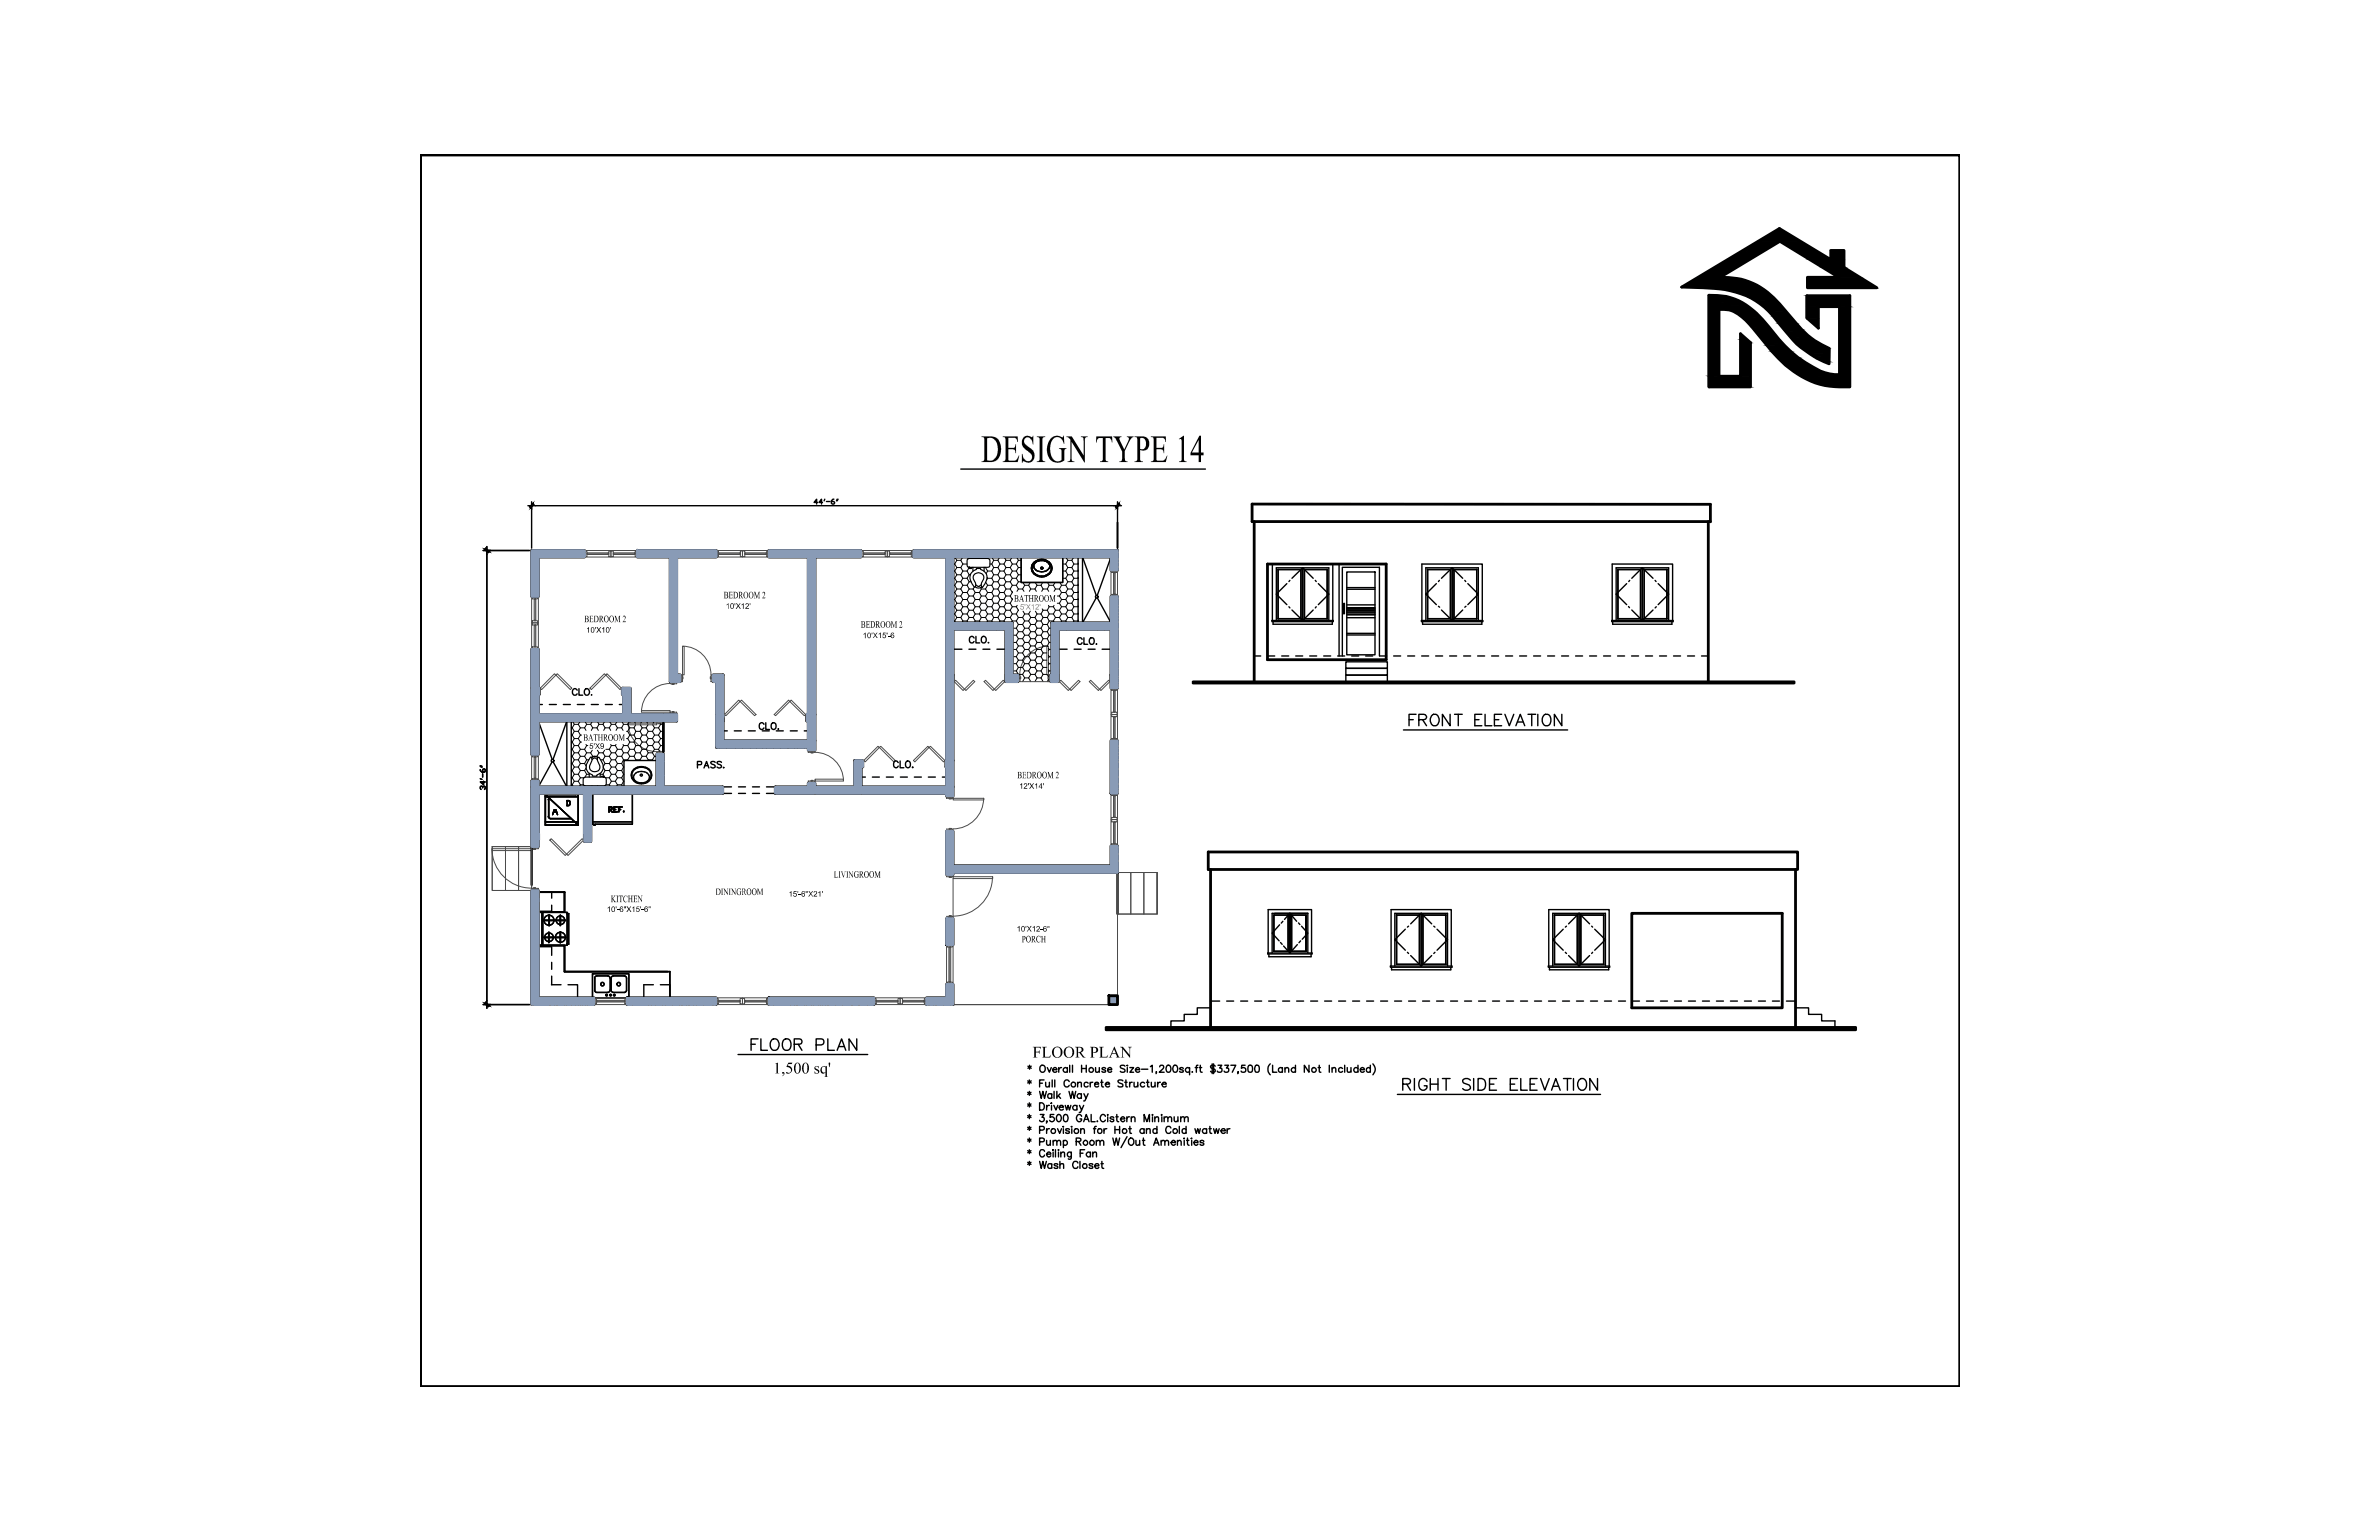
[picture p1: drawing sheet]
<svg xmlns="http://www.w3.org/2000/svg" width="432mm" height="279mm" viewBox="0 0 432 279" stroke-linecap="round" stroke-linejoin="round" font-family="sans-serif">
<defs><g id="words">
<text font-size="7.8" x="178.1" y="83.8">DESIGN TYPE 14</text>
<g font-size="5.3">
<text x="254.7" y="133">FRONT ELEVATION</text>
<text x="135.5" y="191.9">FLOOR PLAN</text>
</g>
<text font-size="3.5" x="99.5" y="148.9">W</text>
<g font-size="3.3">
<text x="187.4" y="191.9">FLOOR PLAN</text>
<text x="140.3" y="194.7">1,500 sq'</text>
</g>
<g font-size="2">
<text x="106.1" y="112.9">BEDROOM 2</text>
<text x="131.4" y="108.6">BEDROOM 2</text>
<text x="156.2" y="113.9">BEDROOM 2</text>
<text x="184" y="109.1">BATHROOM</text>
<text x="105.8" y="134.4">BATHROOM</text>
<text x="184.6" y="141.2">BEDROOM 2</text>
<text x="151.4" y="159.2">LIVINGROOM</text>
<text x="110.9" y="163.7">KITCHEN</text>
<text x="129.9" y="162.4">DININGROOM</text>
<text x="185.4" y="171">PORCH</text>
</g>
<g font-size="1.6">
<text x="131.7" y="110.5" transform="rotate(-1 131.7 110.5)">10'X12'</text>
<text x="106.4" y="114.8">10'X10'</text>
<text x="156.6" y="115.8">10'X15'-6</text>
<text x="106.9" y="135.9">5'X9</text>
<text x="185" y="143.1">12'X14'</text>
<text x="110.2" y="165.5">10'-6&quot;X15'-6&quot;</text>
<text x="143.1" y="162.7">15'-6&quot;X21'</text>
<text x="184.5" y="169">10'X12-6&quot;</text>
</g>
<text font-size="1.6" fill="#e4861b" x="185.1" y="110.6">5'X12'</text>
</g></defs>
<!-- layer: AUDIT_I_180222161247-1 -->
<g fill="none" stroke="#000" stroke-width=".25">
<path d="M174.4 85.1h44.4M230.9 112.6h11.1v.2h-11.1zM230.9 102.3v10.3M231.1 112.8v.5h10.7v-.5M231.7 112.6v-9.6h9.5v9.6M232 103.3h4.1v9h-4.1l4.1-.1v-8.9zM232 103.3v9zM233.6 105.9l-1.9 1.9 1.9 1.9M233.9 110.1l.2 .2M234.1 105.3l-.2 .2M234.5 110.7l1.9 1.9M236.4 103l2 1.9"/>
<path d="M236.4 103v9.6M236.4 103l-1.9 1.9M236.7 112.3l4.2-.1zM236.7 103.3h4.2v9M236.8 103.3l-.1 9v-9h4.2M238.4 110.7l-2 1.9M238.7 105.3l.2 .2M238.9 110.1l-.2 .2M239.3 105.9l1.9 1.9-1.9 1.9M241.9 102.3v10.3M243 102.3v16.7M243.6 119v-16.1h6.8v16.1"/>
<path d="M243.9 109.5h.1v1.9h-.1zM244.4 103.8h5.2v15h-5.2zM244.4 114.9h5.2M244.4 115.2h5.2M244.4 106.6h5.2M244.4 106.9h5.2M244.4 109.7h5.2M244.4 112.1h5.2M244.4 110.6h5.2M244.4 110.8h5.2M244.4 111h5.2M244.4 111.2h5.2"/>
<path d="M244.4 111.6h5.2M244.4 111.4h5.2M244.4 110.4h5.2M244.4 110.3h5.2M258 112.6h11.1v.2h-11.1zM258.1 112.6v-10.3h10.9v10.3M258.2 112.8v.5h10.8v-.5M258.8 112.6v-9.6h9.5v9.6M259.1 103.3h4.2v9h-4.2l4.1-.1 .1-8.9zM259.1 103.3v9zM260.7 105.9l-1.9 1.9 1.9 1.9M261.1 110l.2 .2"/>
<path d="M261.3 105.3l-.2 .2M261.6 110.7l2 1.9M263.6 103l1.9 1.9M263.6 103v9.6M263.6 103l-2 1.9M263.9 112.3l4.1-.1zM263.9 103.3h4.1v9M263.9 103.3v9v-9h4.1M265.5 110.7l-1.9 1.9M265.9 105.3l.1 .2M266.1 110l-.2 .2M266.4 105.9l1.9 1.9-1.9 1.9"/>
<path d="M292.5 112.6h11.2v.2h-11.2zM292.6 112.6v-10.3h11v10.3M292.7 112.8v.5h10.8v-.5M293.3 112.6v-9.6h9.6v9.6M293.6 103.3h4.2v9M293.6 103.3h4.2M293.6 103.3v9zM295.2 105.9l-1.9 1.9 1.9 1.9M295.6 110l.2 .3M295.8 105.3l-.2 .2M296.2 110.7l1.9 1.9M297.7 103.3v8.9l-4.1 .1 4.1-.1"/>
<path d="M298.1 103l-1.9 1.9M298.1 103v9.6M298.1 103l1.9 1.9M298.4 112.2h4.1M300 110.7l-1.9 1.9M300.4 105.3l.2 .2M300.6 110.1l-.2 .2M301 105.9l1.9 1.9-1.9 1.9M302.5 103.3h-4.1v9M302.5 103.3v8.9M302.6 103.3h-4.2v9M302.6 103.3h-.1"/>
<path d="M302.6 103.3l-.1 8.9M244.3 120.1h7.5v1.2h-7.5zM244.3 121.3h7.5v1.2h-7.5zM244.3 122.5h7.5v1.2h-7.5zM230.1 172.9h8v.2h-8zM230.2 172.9v-7.9h7.9v7.9M230.3 173.1v.5h7.7v-.5M230.9 172.9v-7.2h6.5v7.2M231.2 172.6h2.6M231.2 166v6.6M231.2 166h2.6M232.3 167.8l-1.4 1.5 1.3 1.4"/>
<path d="M232.4 171l.3 .3M232.8 167.1l-.2 .4M233.8 166v6.6M234.1 165.7v7.2v-7.2M234.1 165.7l-1 1.1M234.1 165.7l1.2 1.4M234.4 172.6h2.7zM234.4 166v6.6M234.5 166h2.5M234.5 166v6.6M235.5 171.4l-1.4 1.5-1.1-1.3M235.7 167.4l.2 .3"/>
<path d="M236.1 170.7l-.3 .3M236.2 168l1.2 1.3-1 1.1M237.1 166h-2.6M237.1 166v6.6zM252.4 175.3h11.1v.2h-11.1zM252.5 175.3v-10.3h10.9v10.3M252.6 175.5v.5h10.7v-.5M253.2 175.3v-9.6h9.5v9.6M253.5 166h4.2v9M253.5 166h4.2M253.5 166v9zM255.1 168.6l-1.9 1.9 1.9 1.9"/>
<path d="M255.5 172.8l.2 .2M255.7 168l-.2 .2M256 173.4l2 1.9M257.6 166v8.9l-4.1 .1 4.1-.1M258 165.7l1.9 1.9M258 165.7l-2 1.9M258 165.7v9.6M258.2 175h4.2zM258.2 166h4.2M258.3 166l-.1 9v-9h4.2M259.9 173.4l-1.9 1.9M260.2 168l.2 .2"/>
<path d="M260.4 172.8l-.2 .2M260.8 168.6l1.9 1.9-1.9 1.9M262.4 166v8.9M262.4 166h.1M281 175.3h11.2v.2h-11.2zM281.1 175.3v-10.3h11v10.3M281.2 175.5v.5h10.8v-.5M281.8 175.3v-9.6h9.6v9.6M282.1 166h4.2v9M282.1 166h4.2M282.1 166v9zM283.7 168.6l-1.9 1.9 1.9 1.9"/>
<path d="M284.1 172.8l.2 .2M284.3 168l-.2 .2M284.7 173.4l1.9 1.9M286.3 166v8.9l-4.2 .1 4.2-.1M286.6 165.7l1.9 1.9M286.6 165.7l-1.9 1.9M286.6 165.7v9.6M286.9 166h4.2M286.9 166v9v-9h4.2M286.9 174.9l4.2 .1zM288.5 173.4l-1.9 1.9M288.9 168l.2 .2"/>
<path d="M289.1 172.8l-.2 .2M289.4 168.6l2 1.9-2 1.9M291.1 166v8.9M291.1 166h.1M134 191.3h23.5M186.5 196.1l.7 .4M186.5 198.2l.6 .4M186.6 193.4l.6 .4M186.8 195.9v.8M186.8 198v.7M186.9 193.3v.7M187.1 198.2l-.6 .4"/>
<path d="M187.2 196.1l-.7 .4M187.2 193.4l-.6 .4M188.7 198l.3 1.3 .3-1.3 .3 1.3 .3-1.3M188.7 196.5h.5M189 193.3a.61 .61 0 0 1 .7 .6 .61 .61 0 0 1-.7 .6l-.3-.4 .1-.5zM189.5 195.9h-.8v1.3M189.8 196.4l.1 .8h.4l.2-.3M190.1 193.7l.4 .8 .3-.8M190.5 196.4v.8M190.9 198.6a.41 .41 0 0 0-.6 0 .41 .41 0 0 0 0 .6 .41 .41 0 0 0 .6-.1M190.9 198.4v.9M191 195.9v1.3"/>
<path d="M191.1 194.1h.7l-.1-.3a.42 .42 0 0 0-.6 .1 .42 .42 0 0 0 .1 .6 .42 .42 0 0 0 .6-.1M191.3 198v1.3M191.4 195.9v1.3M191.8 198v1.3M192.1 198.8l.4 .5M192.2 193.7v.8M192.4 198.4l-.6 .7M192.7 193.7l-.5 .2v.2M193.7 193.9a.42 .42 0 0 0-.6-.1 .42 .42 0 0 0 0 .6 .42 .42 0 0 0 .6 0M193.7 193.7v.8M194 198l.4 1.3 .3-1.3 .3 1.3 .3-1.3M194.1 196.2a.48 .48 0 0 0-.6-.3 .48 .48 0 0 0-.4 .5 .53 .53 0 0 0 .2 .7 .53 .53 0 0 0 .8-.2"/>
<path d="M194.2 193.3v1.2M194.7 193.3v1.2M195.6 196.6l.2-.2h.4l.1 .8M195.6 196.4v.8M196.3 198.6a.42 .42 0 0 0-.7-.1 .42 .42 0 0 0 0 .7 .42 .42 0 0 0 .7-.1M196.3 198.4v.9M196.3 193.3v1.2M196.3 193.9h.9M196.7 198.4l.4 .9 .4-.9M197.1 199.3l-.2 .4h-.2M197.2 193.3v1.2M197.5 196.5a.41 .41 0 0 0-.6 0 .41 .41 0 0 0 0 .6 .41 .41 0 0 0 .6-.1"/>
<path d="M197.9 196.4v.8M198.3 196.4a.36 .36 0 0 0-.4 .3M198.7 196.7h.7a.4 .4 0 0 0-.6-.3 .4 .4 0 0 0-.1 .6l.3 .2 .4-.2M198.9 193.7v.8h.3l.3-.2M199.5 193.7v.8M199.8 196.4h.4M200 195.9v1v.3h.3M200.6 196.7h.8a.4 .4 0 0 0-.6-.3 .4 .4 0 0 0-.1 .6l.3 .2 .4-.2M200.7 193.9l-.1-.1a.44 .44 0 0 0-.6 .1l.7 .4-.1 .2h-.2l-.4-.1M201.1 194.1h.7v-.2a.4 .4 0 0 0-.6 0 .4 .4 0 0 0 0 .6 .4 .4 0 0 0 .6-.1M203.8 196.1l-.3-.2-.6 .2 .1 .3 .8 .4-.1 .4h-.5l-.3-.2M204.1 196.4h.5"/>
<path d="M204.2 193.4l-.3-.1-.6 .1 .2 .4 .6 .2 .1 .2v.2l-.3 .1-.6-.1M204.4 195.9v1.3h.3M204.6 193.3v.1zM204.6 193.7v.8M205 196.4v.8M205.1 193.7h.7l-.7 .8h.7M205.5 196.4a.36 .36 0 0 0-.5 .3M205.8 196.4l.1 .8h.3l.3-.3M206.1 194.1h.8l-.1-.3a.42 .42 0 0 0-.6 .1 .42 .42 0 0 0 .1 .6 .42 .42 0 0 0 .6-.1M206.5 196.4v.8M207.2 194h1.1M207.7 196.5a.43 .43 0 0 0-.6 0 .43 .43 0 0 0 0 .6 .43 .43 0 0 0 .6-.1"/>
<path d="M208.1 196.4h.4M208.3 195.9v1.3h.3M208.8 193.5l.3-.2v1.2M209 196.4v.8h.4l.2-.3M209.6 196.4v.8M209.9 194.5l-.1 .3M210.1 196.4v.8M210.5 193.6l.1-.3h.4l.2 .1v.2l-.8 .9h.9M210.6 196.4h-.3l-.2 .3M210.9 196.7h.8a.4 .4 0 0 0-.6-.3 .4 .4 0 0 0-.1 .6l.3 .2 .4-.2M211.9 193.3a.42 .42 0 0 1 .5 .2 .62 .62 0 0 1 .1 .7 .62 .62 0 0 1-.5 .3h-.1a.92 .92 0 0 1 0-1.2zM213.1 193.3a.42 .42 0 0 1 .6 .2 .62 .62 0 0 1 .1 .7 .62 .62 0 0 1-.6 .3h-.1a.92 .92 0 0 1 0-1.2z"/>
<path d="M214.8 193.9a.4 .4 0 0 0-.7 0l.7 .4-.2 .2-.5-.1M215.9 193.9a.42 .42 0 0 0-.6-.1 .42 .42 0 0 0 0 .6 .42 .42 0 0 0 .6 0M215.9 193.7v1.3M216.4 194.5h.1M216.9 193.7h.5M217.4 193.3h-.2l-.1 1.2M217.7 193.7h.4M217.9 193.3v1v.2h.3M219.7 182.9h-2.4v1.1h-2.4v1.2h-2.4v1.2M220 193v1.8M220.3 193v1.8M220.6 193.4l-.3-.1-.6 .1 .2 .4 .5 .2 .2 .2v.2l-.3 .1-.6-.1"/>
<path d="M221.1 193.3h.7l-.4 .5a.4 .4 0 0 1 .4 .4 .4 .4 0 0 1-.6 .3l-.2-.2M222.3 193.3h.7l-.4 .5a.4 .4 0 0 1 .4 .4 .4 .4 0 0 1-.5 .3l-.3-.2M223.4 193.3h.9l-.6 1.2M224.8 194.5h-.2h.2l-.2 .3M226 193.3h-.6l-.1 .5a.46 .46 0 0 1 .7 0 .46 .46 0 0 1-.1 .7 .46 .46 0 0 1-.6-.2M226.7 193.3a.45 .45 0 0 1 .6 .2v.8l-.1 .2h-.5l-.2-.5zM227.9 193.3a.45 .45 0 0 1 .6 .2v.8l-.1 .2h-.5l-.2-.5zM230.6 193a1.36 1.36 0 0 0 0 2M231 193.3v1.2h.7M232.8 193.9a.41 .41 0 0 0-.6-.1 .41 .41 0 0 0 0 .6 .41 .41 0 0 0 .6 0M232.8 193.7v.8M233.2 193.9l.3-.2 .3 .1 .1 .7"/>
<path d="M233.2 193.7v.8M235.1 193.9a.42 .42 0 0 0-.6-.1 .42 .42 0 0 0 0 .6 .42 .42 0 0 0 .6 0M235.1 193.3v1.2M237.6 193.3v1.2l-.9-1.2v1.2M239.2 193.7h.5M239.5 193.3v1v.2h.2M241.3 193.3v1.2M241.8 193.9l.3-.2h.2l.2 .2v.6M241.8 193.7v.8M243.7 193.9a.41 .41 0 0 0-.6-.1 .41 .41 0 0 0 0 .6 .41 .41 0 0 0 .6 0M244.1 193.3v1.2M244.5 193.7l.1 .8h.3l.3-.2"/>
<path d="M245.2 193.7v.8M246.5 193.9a.42 .42 0 0 0-.6-.1 .42 .42 0 0 0 0 .6 .42 .42 0 0 0 .6 0M246.5 193.3v1.2M246.9 194.1h.7v-.2a.4 .4 0 0 0-.6 0 .4 .4 0 0 0 0 .6 .4 .4 0 0 0 .6-.1M248.7 193.9a.41 .41 0 0 0-.6-.1 .41 .41 0 0 0 0 .6 .41 .41 0 0 0 .6 0M248.7 193.3v1.2M249.2 193a1.36 1.36 0 0 1 0 2M325.9 182.9h2.4v1.1h2.3v1.2h2.5v1.2M186.5 200.3l.6 .4M186.5 202.4l.6 .3M186.5 204.5l.6 .4M186.5 206.7l.6 .3"/>
<path d="M186.5 208.8l.6 .3M186.5 210.9l.6 .4M186.8 200.1v.7M186.8 202.2v.8M186.8 204.4v.7M186.8 206.5v.7M186.8 208.6v.7M186.8 210.7v.7M187.1 200.3l-.6 .4M187.1 202.4l-.6 .3M187.1 204.5l-.6 .4M187.1 206.7l-.6 .3"/>
<path d="M187.1 208.8l-.6 .3M187.1 210.9l-.6 .4M188.7 200.1h.4a.71 .71 0 0 1 .5 .6 .71 .71 0 0 1-.5 .7h-.4zM188.7 205l.8-.1v-.4l-.8-.1v1.2M188.7 207.2l.7-.1 .1-.5-.8-.1v1.3M188.7 210.7l.3 1.3 .3-1.3 .3 1.3 .3-1.3M188.8 202.2h.7l-.4 .5a.42 .42 0 0 1 .4 .6 .42 .42 0 0 1-.7 .1l-.1-.1M189.6 208.9a.46 .46 0 0 0-.6-.3 .46 .46 0 0 0-.3 .5v.3a.45 .45 0 0 0 .4 .5 .45 .45 0 0 0 .5-.3M190 206.9v.8l.3 .1 .3-.3M190 209.4h.7a.42 .42 0 0 0-.7-.2 .42 .42 0 0 0 .3 .7l.4-.2M190 200.5v.9M190 204.8v.8"/>
<path d="M190 203.4h-.1h.1l-.1 .4M190.5 200.5l-.3 .1-.2 .3M190.5 204.8a.42 .42 0 0 0-.5 .4M190.6 206.9v.9M190.9 200.1v.1zM190.9 200.5v.9M190.9 211.3a.41 .41 0 0 0-.6 0 .41 .41 0 0 0 0 .6 .41 .41 0 0 0 .6-.1M190.9 211.1v.9M191.1 208.6h.1zM191.1 207.2l.3-.3h.3l.1 .3v.6M191.1 206.9v.9M191.1 209v.9"/>
<path d="M191.3 200.5l.4 .9 .3-.9M191.3 202.2h-.7v.5a.47 .47 0 0 1 .7 .1 .47 .47 0 0 1-.1 .7 .47 .47 0 0 1-.7-.2M191.6 208.6v1.3M191.8 207.2l.3-.3h.2l.2 .3v.6M192 202.3a.37 .37 0 0 1 .5 .2 .59 .59 0 0 1 .1 .7 .59 .59 0 0 1-.6 .2 .86 .86 0 0 1 0-1.1zM192 204.8l.3 .8 .4-.8M192 211.3l-.3-.2-.4 .2 .7 .3v.3l-.4 .1-.3-.2M192.1 208.6v.1zM192.1 209v.9M192.2 200.9h.8a.4 .4 0 0 0-.6-.3 .4 .4 0 0 0-.1 .6l.2 .2 .5-.2M192.4 211.4l.3-.3 .3 .1 .1 .8M192.4 210.7v1.3"/>
<path d="M192.5 209.3l.4-.3 .3 .1v.8M192.5 209v.9M192.9 204.4h.2zM193 207.1a.4 .4 0 0 1 .6-.1 .4 .4 0 0 1 0 .6 .4 .4 0 0 1-.6 0M193 204.8v.8M193 206.9v1.3M193.2 202.3l.2-.1a.68 .68 0 0 1 .5 .7 .68 .68 0 0 1-.5 .6 .87 .87 0 0 1-.2-1.2zM193.4 200.5l.2 .9 .3-.9 .2 .9 .3-.9M194.1 204.9l-.2-.1h-.4v.3l.4 .1 .2 .3-.2 .1h-.4l-.1-.1M194.5 204.4h.1zM194.5 209l-.1 1.2-.2 .1-.3-.1M194.5 209.2a.4 .4 0 0 0-.6 0 .4 .4 0 0 0 0 .6 .4 .4 0 0 0 .6-.1"/>
<path d="M194.5 204.8v.8M195.3 207.1l.8-.1v-.4l-.8-.1v1.3M195.5 200.7a.43 .43 0 0 0-.7 0 .43 .43 0 0 0 0 .6 .43 .43 0 0 0 .7-.1M195.5 200.5v.9M195.6 211a.48 .48 0 0 0-.5-.3 .48 .48 0 0 0-.4 .5v.3a.48 .48 0 0 0 .4 .5 .48 .48 0 0 0 .5-.3M195.8 207.1l.4 .7M195.9 200.5l.4 .9 .4-.9M196 210.7v1.3M196.1 209.2h.5M196.1 205l.2-.2h.4l.1 .8M196.1 204.8v.8M196.3 201.4l-.2 .4h-.2"/>
<path d="M196.3 202.5a.48 .48 0 0 0-.5-.3 .48 .48 0 0 0-.4 .5 .53 .53 0 0 0 .2 .7 .53 .53 0 0 0 .7-.2v-.2h-.3M196.7 203.5l.5-1.3 .5 1.3M196.9 208.6h-.8v1.3M196.9 203.1h.6M197.9 209.2a.42 .42 0 0 0-.6-.1 .42 .42 0 0 0 0 .7 .42 .42 0 0 0 .6-.1M197.9 209v.9M198 202.2v1.3h.8M198.3 209.3l.3-.3 .4 .1v.8M198.3 211.3l-.2-.2-.4 .2 .1 .2 .5 .1v.3l-.4 .1-.2-.2M198.3 209v.9M198.5 204.8h.4M198.7 211.5h.7v-.1a.4 .4 0 0 0-.5-.1 .4 .4 0 0 0 0 .6 .4 .4 0 0 0 .5-.1"/>
<path d="M199 204.4h-.3l-.1 .2v1M199 207.2l.3-.3 .3 .1 .1 .8M199 206.9v.9M199.2 203.4v.1v-.1M199.7 207.2l.3-.3 .3 .1v.8M199.8 211.1h.5M200 210.7v1l.1 .2 .2 .1M200.4 204.8v.8M200.6 202.5a.48 .48 0 0 0-.5-.3 .48 .48 0 0 0-.4 .5 .53 .53 0 0 0 .2 .7 .53 .53 0 0 0 .7-.2M200.9 204.8a.42 .42 0 0 0-.5 .4M201.1 202.2v.1zM201.1 202.6v.9"/>
<path d="M202 206.5l.3 1.3 .3-1.3 .3 1.3 .3-1.3M202.2 202.8l-.1-.1a.41 .41 0 0 0-.6 .1l.6 .3v.3a.41 .41 0 0 1-.6-.1M202.4 204.4v1.2M202.4 204.9h.8M202.5 202.6h.5M202.7 202.2v1.1l.3 .2M203.2 204.4v1.2M203.4 203h.7a.42 .42 0 0 0-.4-.3 .42 .42 0 0 0-.4 .4 .42 .42 0 0 0 .4 .4l.4-.2M204.5 202.6v.9M204.6 206.2l-1.1 2M204.9 204.8h.4M204.9 206.7l.2-.1a.6 .6 0 0 1 .7 .2 .6 .6 0 0 1-.1 .8l-.2 .1a.6 .6 0 0 1-.7-.3 .6 .6 0 0 1 .1-.7z"/>
<path d="M205 202.6l-.3 .1-.2 .3M205.1 204.4v1.2h.3M205.3 202.9l.3-.3 .3 .1 .1 .8M205.3 202.6v.9M206.2 206.9v.8l.4 .1 .3-.3M206.9 206.9v.9M207.4 206.9h.4M207.5 206.5v1l.1 .2 .2 .1M207.7 203.5v-1.3l.5 1.3 .4-1.3v1.3M207.7 204.9a.42 .42 0 0 0-.7 0 .42 .42 0 0 0 0 .6 .42 .42 0 0 0 .7 0M207.7 204.8v.8M208.1 205l.3-.2h.3l.1 .8"/>
<path d="M208.1 204.8v.8M209.2 202.2v.1zM209.2 202.6v.9M209.4 207.8l.5-1.3 .5 1.3M209.6 207.4h.6M209.6 202.9l.3-.3 .3 .1 .1 .8M209.6 202.6v.9M210 204.9a.41 .41 0 0 0-.6 0 .41 .41 0 0 0 0 .6 .41 .41 0 0 0 .6 0M210 204.4v1.2M210.7 207.2l.3-.3 .3 .1 .1 .8M210.7 206.9v.9M210.9 202.2v.1z"/>
<path d="M210.9 202.6v.9M211.3 202.9l.3-.3 .3 .1 .1 .8M211.3 202.6v.9M211.4 207.2l.3-.3 .3 .1 .1 .8M212 202.9l.3-.3 .3 .1 .1 .8M212.5 204.7a.48 .48 0 0 0-.5-.3 .48 .48 0 0 0-.4 .4v.4a.48 .48 0 0 0 .4 .4 .48 .48 0 0 0 .5-.3M212.6 207.3h.7a.42 .42 0 0 0-.4-.3 .42 .42 0 0 0-.4 .4 .42 .42 0 0 0 .4 .4l.4-.2M213.1 202.6l.1 .8 .3 .1 .3-.2M213.7 207.2l.3-.3 .3 .1 .1 .8M213.7 206.9v.9M213.8 202.6v.9M214.1 204.4v1.2"/>
<path d="M214.3 202.9l.3-.3 .3 .1 .1 .8M214.3 202.6v.9M214.9 206.5v.1zM214.9 206.9v.9M215 202.9l.3-.3 .3 .1 .1 .8M215.3 204.9a.41 .41 0 0 0-.6 0 .41 .41 0 0 0 0 .6 .41 .41 0 0 0 .6 0M215.3 204.4v1.2M215.4 206.9h.4M215.5 206.5v1l.3 .3M216.3 206.5v.1zM216.3 206.9v.9M216.7 207.3h.7a.4 .4 0 0 0-.5-.4 .4 .4 0 0 0-.1 .7 .37 .37 0 0 0 .3 .2 .37 .37 0 0 0 .3-.2"/>
<path d="M216.9 204.8l.2 .8 .3-.8 .2 .8 .3-.8M218.5 207.1a.37 .37 0 0 0-.3-.2 .37 .37 0 0 0-.4 .2l.1 .1 .6 .2v.2a.37 .37 0 0 1-.3 .2 .37 .37 0 0 1-.4-.2M219 204.9a.42 .42 0 0 0-.6 0 .42 .42 0 0 0 0 .6 .42 .42 0 0 0 .6 0M219 204.8v.8M219.4 204.8h.5M219.6 204.4v1l.1 .2h.2M220.3 204.8l.2 .8 .3-.8 .2 .8 .3-.8M221.6 205.2h.8l-.1-.4a.43 .43 0 0 0-.6 .2 .43 .43 0 0 0 .1 .5 .43 .43 0 0 0 .6 0M222.7 204.8v.8M223.2 204.8a.42 .42 0 0 0-.5 .4"/>
<circle cx="194.8" cy="196.8" r=".43"/>
<circle cx="198" cy="194.1" r=".43"/>
<circle cx="238.5" cy="194.1" r=".43"/>
<circle cx="191.2" cy="205.2" r=".43"/>
<circle cx="195.4" cy="205.2" r=".43"/>
<circle cx="196.9" cy="211.5" r=".43"/>
<circle cx="197" cy="207.3" r=".43"/>
<circle cx="198.2" cy="207.3" r=".44"/>
<circle cx="199.6" cy="205.2" r=".43"/>
<circle cx="204.1" cy="205.2" r=".43"/>
<circle cx="213.3" cy="205.2" r=".43"/>
</g>
<!-- layer: A-Wall -->
<g fill="none" stroke="#000" stroke-width=".51">
<path d="M96.5 99.9h9.6v1.2h-8.4v7.1h-1.2zM115.7 99.9h14.3v1.2h-7.2v21.3h.7v1.3h-1.9v-22.6h-5.9zM139.5 99.9h16.8v1.2h-8.4v35h-1.2v-.5h-16.6v-11.9h-.7v-1.3h1.8v12h15.5v-3.6h-.3v-1.2h.3v-28.5h-7.2zM165.8 99.9h37v3.6h-1.2v-2.4h-28.6v11.9h10.7v9.4h1.1v1.3h-2.2v-9.5h-9.6v30.3h-1.2v-.6h-31.1v-1.1h6v-.7h1.2v.7h7.2v-4.8h1.5v1.2h-.3v3.6h15.5v-41.7h-6zM96.5 117.8h1.2v7.1h.1v1.1h-.1v3.6h15.5v-3.6h-.2v-1.1h1.4v4.7h8.4v1.2h-25.1v6.1h-1.2zM190.9 113h10.7v-4.8h1.2v16.7h-1.2v-10.7h-9.5v9.5h-1.4v-1.3h.2zM201.6 134.4h1.2v9.5h-1.2zM96.5 141.7h1.2v1.1h21.5v-6h1.2v6h10.8v1.1h-24v8.8h-1.1v-8.8h-8.4v9.7h-1.2zM131.2 142.8v1.1M140.7 142.8v1.1M171.8 150.8h1.2v6.3h28.6v-3.6h1.2v4.8h-29.8v.4h-1.2zM96.5 161.6h1.2v19.4h10.1v1.3h-11.3z"/>
<path d="M171.8 166.6h1.2v4.8h-1.2zM113.8 181h16.2v1.3h-16.2zM139.5 181h19.1v1.3h-19.1zM168.2 181h3.6v-2.4h1.2v3.7h-4.8zM201.3 180.7h1.5v1.6h-1.5z"/>
</g>
<!-- layer: A-DOOR -->
<path d="M96.5 153.6v7M202.8 158.3v7.5" fill="none" stroke="#000" stroke-width=".34"/>
<!-- layer: Doors -->
<g fill="none" stroke="#4b4b4b" stroke-width=".18">
<path d="M106.1 100h.4v1h-.4zM106.1 99.9h9.6M110.5 100h.4v1h-.4zM110.9 100h.4v1h-.4zM115.3 100h.4v1h-.4zM130 100h.4v1h-.4zM130 99.9h9.5M134.4 100h.4v1h-.4zM134.8 100h.4v1h-.4zM139.2 100h.3v1h-.3zM156.3 100h.4v1h-.4zM156.3 99.9h9.5"/>
<path d="M160.7 100h.4v1h-.4zM161.1 100h.3v1h-.3zM165.4 100h.4v1h-.4zM96.5 108.2v9.6M96.6 113h1v.4h-1zM96.6 117.4h1v.4h-1zM96.6 108.2h1v.4h-1zM96.6 112.6h1v.4h-1zM97 113.4h.3v4h-.3zM97 108.6h.3v4h-.3zM97 113.5h.3M97 117.3h.3"/>
<path d="M97 108.7h.3M97 112.5h.3M97.1 108.7v3.8M97.1 113.5v3.8M97.7 108.2v9.6M106.1 101.1h9.6M106.5 100.3h4v.3h-4zM106.6 100.5h3.8M106.6 100.3v.3M110.4 100.3v.3M111.3 100.3h4v.3h-4zM111.4 100.5h3.8"/>
<path d="M111.4 100.3v.3M115.2 100.3v.3M123.9 117.2a5.2 5.2 0 0 1 5.1 5.2M123.9 117.3h.3v5.1h-.3zM130 101.1h9.5M130.4 100.3h4v.3h-4zM130.5 100.5h3.8M130.5 100.3v.3M134.3 100.3v.3M135.2 100.3h4v.3h-4zM135.3 100.5h3.7M135.3 100.3v.3"/>
<path d="M139 100.3v.3M156.3 101.1h9.5M156.7 100.3h4v.3h-4zM156.8 100.3v.3M156.8 100.5h3.7M160.5 100.3v.3M161.4 100.3h4v.3h-4zM161.6 100.5h3.7M161.6 100.3v.3M165.3 100.3v.3M190 117.3h.3v5.1h-.3zM190.3 117.2a5.2 5.2 0 0 0-5.2 5.2"/>
<path d="M201.6 103.5v4.7M201.8 107.8h.9v.4h-.9zM201.8 103.5h.9v.4h-.9zM202.1 103.9h.3v3.9h-.3zM202.1 107.8h.3M202.1 103.9h.3M202.2 103.9v3.9M202.8 103.5v4.7M96.5 136.9v4.8M96.6 136.9h1v.4h-1zM97 137.3h.3v4h-.3zM97 137.4h.3"/>
<path d="M97.1 137.4v3.8M97.7 136.9v4.8M97.8 124.9h.3v1.1h-.3zM100.6 122.2l.3 .3-2.6 2.6-.2-.2zM100.9 122.5l.2-.3 2.7 2.7-.3 .2zM109.7 122.2l.3 .3-2.7 2.6-.2-.2zM110.2 122.2l2.6 2.7-.3 .2-2.5-2.6zM112.8 124.9h.2v1.1h-.2zM114 131.2a5.2 5.2 0 0 0 5.2 5.2M114 131.2h5.2v.3h-5.2zM116.4 128.9h5.2v.3h-5.2zM119.2 130.8h1.2v.4h-1.2z"/>
<path d="M119.2 136.4h1.2v.4h-1.2zM119.5 131.2h.4v.1h-.4zM119.5 136.3l.4 .1zM121.6 124a5.2 5.2 0 0 0-5.2 5.2M121.6 129.2h1.2v.4h-1.2zM121.6 123.7h1.2v.4h-1.2zM121.9 129.1l.5 .1zM121.9 124.1h.5v.1h-.5zM123.5 122.4h.4v1.3h-.4zM123.9 122.8l.1 .4zM128.9 122.8h.1v.4h-.1zM129 122.4h.4v1.3h-.4z"/>
<path d="M131.3 129.6h.2v1.2h-.2zM134.1 127l.2 .3-2.5 2.6-.3-.3zM134.6 127l2.6 2.6-.2 .3-2.7-2.6zM143.1 127l.3 .3-2.6 2.6-.3-.3zM143.4 127.3l.2-.3 2.6 2.6-.2 .3zM146.2 129.6h.2v1.2h-.2zM146.7 136.1h1.2v.4h-1.2zM147.2 136.5h.4v.1h-.4zM147.9 136.5a5.2 5.2 0 0 1 5.2 5.2M156.6 138h.2v1.2h-.2zM159.4 135.4l.2 .2-2.6 2.6-.2-.2zM159.6 135.6l.3-.2 2.6 2.6-.3 .2z"/>
<path d="M165.8 138l2.6-2.6 .2 .2-2.6 2.6zM168.6 135.6l.3-.2 2.6 2.6-.2 .2zM171.5 138h.2v1.2h-.2zM173 122.4h.2v1.3h-.2zM173.2 123.7l.3-.3 1.6 1.6-.3 .3zM175.1 125l1.6-1.6 .2 .3-1.6 1.6zM178.6 123.7l.3-.3 1.6 1.6-.3 .3zM180.5 125l1.6-1.6 .2 .3-1.6 1.6zM182.3 122.4h.3v1.3h-.3zM184.8 122.4h.3v1.3h-.3zM185.1 122.8h.2v.4h-.2zM185.1 123.7h5.2"/>
<path d="M190.2 122.8l.1 .4zM190.3 122.4h.4v1.3h-.4zM192.1 122.4h.2v1.3h-.2zM192.3 123.7l.2-.3 1.7 1.6-.3 .3zM194.2 125l1.6-1.6 .2 .3-1.6 1.6zM197.7 123.7l.3-.3 1.6 1.6-.2 .3zM199.6 125l1.6-1.6 .2 .3-1.6 1.6zM201.4 122.4h.2v1.3h-.2zM201.6 124.9v9.5M201.8 129.6h.9v.4h-.9zM201.8 134h.9v.4h-.9zM201.8 124.9h.9v.3h-.9z"/>
<path d="M201.8 129.2h.9v.4h-.9zM202.1 130h.3v4h-.3zM202.1 125.2h.3v4h-.3zM202.1 130.1h.3M202.1 133.9h.3M202.1 125.3h.3M202.1 129.1h.3M202.2 125.3v3.8M202.2 130.1v3.8M202.8 124.9v9.5M89.3 154a7.2 7.2 0 0 0 7.2 7.1M89.3 154h7.2v.3h-7.2z"/>
<path d="M89.3 153.6h7.2v8h-7.2zM91.8 153.6v8M94.1 153.6v8M96.5 153.6h1.2v.4h-1.2zM96.6 141.3h1v.4h-1zM96.8 154h.4v.1h-.4zM97 141.2h.3M97.8 151.2h.1v1.2h-.1zM99.8 152.4l.2-.2 2.8 2.8-.2 .2zM102.8 155l2.9-2.8 .2 .2-2.8 2.8zM105.9 151.2h.2v1.2h-.2zM146.7 141.7h1.2v.4h-1.2z"/>
<path d="M147.2 141.6h.4v.1h-.4zM147.9 141.4h5.2v.3h-5.2zM171.8 144.5h1.2v.3h-1.2zM171.8 150.4h1.2v.4h-1.2zM171.8 158.7h1.2v.4h-1.2zM172.3 144.8h.4v.2h-.4zM172.3 150.3h.4v.1h-.4zM172.3 159.1h.4v.1h-.4zM173 144.8h5.6v.3h-5.6zM173 159.1h7.2v.3h-7.2zM173 159.4v6.9M178.5 144.8a5.6 5.6 0 0 1-5.5 5.6"/>
<path d="M180.1 159a7.2 7.2 0 0 1-7.1 7.2M201.6 143.9v9.6M201.8 143.9h.9v.4h-.9zM201.8 148.3h.9v.4h-.9zM201.8 148.7h.9v.4h-.9zM201.8 153.1h.9v.4h-.9zM202.1 144.3h.3v4h-.3zM202.1 149.1h.3v4h-.3zM202.1 144.4h.3M202.1 148.2h.3M202.1 149.2h.3M202.1 153h.3"/>
<path d="M202.2 144.4v3.8M202.2 149.2v3.8M202.8 158.3h7.2v7.5h-7.2zM202.8 158.3v24h-29.8M202.8 143.9v9.6M205.2 158.3v7.5M207.6 158.3v7.5M210 158.3v7.5M96.5 161.2h1.2v.4h-1.2zM96.8 161.1h.4v.1h-.4zM171.8 166.3h1.2v.3h-1.2zM171.8 171.4v7.2"/>
<path d="M171.9 171.4h1v.4h-1zM171.9 178.2h1v.4h-1zM172.2 171.8h.4v6.4h-.4zM172.2 171.9h.4M172.2 178.1h.4M172.3 166.1h.4v.2h-.4zM172.4 171.9v6.2M173 171.4v7.2M107.8 181.2h.5v.9h-.5zM107.8 181h6M107.8 182.3h6M108.3 181.5h5.1v.3h-5.1z"/>
<path d="M108.3 181.5v.3M108.3 181.7h5M113.3 181.5v.3M113.4 181.2h.4v.9h-.4zM130 181.2h.4v.9h-.4zM130 181h9.5M130 182.3h9.5M130.4 181.5h3.9v.3h-3.9zM130.5 181.5v.3M130.5 181.7h3.8M134.3 181.5v.3M134.3 181.2h.5v.9h-.5z"/>
<path d="M134.8 181.2h.3v.9h-.3zM135.1 181.5h4v.3h-4zM135.3 181.5v.3M135.3 181.7h3.7M139 181.5v.3M139.1 181.2h.4v.9h-.4zM158.6 181.2h.4v.9h-.4zM158.6 181h9.6M158.6 182.3h9.6M159 181.5h4v.3h-4zM159.1 181.7h3.8M159.1 181.5v.3"/>
<path d="M162.9 181.5v.3M163 181.2h.4v.9h-.4zM163.4 181.2h.4v.9h-.4zM163.8 181.5h4v.3h-4zM163.9 181.7h3.8M163.9 181.5v.3M167.7 181.5v.3M167.8 181.2h.4v.9h-.4zM173 182.3h28.6h-28.6"/>
</g>
<!-- layer: A-FLOR-APPLIANCE -->
<g fill="none" stroke="#000" stroke-width=".25">
<path d="M187.7 103.1l.4 .3M187.8 102.1a1.31 1.31 0 0 0 0 2M187.8 104.1a1.97 1.97 0 0 0 2 .3M188 103.4l.5 .3M188.3 101.6a1.48 1.48 0 0 0-1.1 1.5 1.48 1.48 0 0 0 1.1 1.4M188.4 101.6l.7-.1 .7 .1M188.4 104.5l.7 .2 .7-.2M188.5 101.8a1.02 1.02 0 0 0-.8 1.3M188.5 101.8l.8-.1 .8 .3M188.5 103.6h1.2M189.8 101.8l.5 .3 .4 .4M189.8 101.7a1.99 1.99 0 0 0-2 .4"/>
<path d="M189.8 101.6a1.48 1.48 0 0 1 1.1 1.5 1.48 1.48 0 0 1-1.1 1.4M190.1 102l.3 .3M190.1 103.4l-.4 .3M190.4 103.1l-.3 .3M190.5 102.3l.1 .4-.1 .4M190.7 102.5l.1 .6-.1 .5M190.7 103.6l-.2 .4-.7 .4M195.7 101.1v11.9M198.9 108.1h.3v.4h-.3zM199 108l-2.5-6.9v11.9l2.4-4.5M199.2 108.5l2.4 4.5M201.6 101.1l-2.4 6.9"/>
<path d="M97.7 130.8l2.5 7M100.1 137.9h.4v.3h-.4zM100.2 138.3l-2.5 4.5M100.4 137.8l2.5-7v12l-2.5-4.5M103.7 130.8v12M115.1 139.5a1.5 1.5 0 0 0 .6 2.6M115.7 139.2l.7-.1 .7 .1M115.7 139.2l-.6 .3M115.7 139.3a1.89 1.89 0 0 1 2.4 .8M115.7 139.3a1.38 1.38 0 0 0-1 1.3 1.38 1.38 0 0 0 1 1.4M117.2 139.2l.6 .3M117.8 139.5a1.5 1.5 0 0 1-.6 2.6"/>
<path d="M99 144.2h5.5v-.3h.2v.3h.3v5.5M99 144.2l6 5.5M99 144.5h6M99 144.2v5.5h6M99 149.1h6M99.7 144.8l-.2 .3M100 148.5h3.6M107.6 143.9h7.2v5.6h-6.8v.2h-.2v-.2h-.2zM107.6 149.1h7.2M115.1 140.6l-.1 .4 .1 .4M115.1 141.4l.3 .4 .5 .2M115.7 142.1l.7 .1 .7-.1"/>
<path d="M115.8 142h1.2M117 140.1l-.2-.1a1.52 1.52 0 0 0-1.7 .6M117 140l.5 .3M117.4 140.3a.86 .86 0 0 1 0 1.4M117.5 141.8l-.5 .2M118 140.1l.2 .5-.2 .6M118.1 141.2a1.84 1.84 0 0 1-2.4 .8M97.7 165.5h5.2v6h-5.2zM98.4 165.5v6M98.5 165.5v6M102.9 165.7h.3v5.6h-.3M102.9 165.8h.2v5.4h-.2"/>
<circle cx="189.1" cy="103.1" r=".19"/>
<circle cx="116.4" cy="140.6" r=".19"/>
<circle cx="99.6" cy="170" r=".78"/>
<circle cx="99.6" cy="167" r=".91"/>
<circle cx="101.7" cy="167" r=".78"/>
<circle cx="101.7" cy="170" r=".91"/>
</g>
<!-- layer: A-ANNO-TEXT-14 -->
<path d="M110.5 146.9h.5l.1-.3-.1-.2h-.5v.9M110.7 146.9l.4 .4M111.4 146.9h.3M112 146.4h-.6v.9h.6M112.3 146.9h.3M112.9 146.4h-.6v.9M113.2 147.2v.1" fill="none" stroke="#000" stroke-width=".34"/>
<!-- layer: G-Sect -->
<path d="M97.7 161.9h4.8v3.6h-4.8zM98.7 167h1.9M98.7 170.1h1.9M99.6 169.1v1.9M99.7 166v2M100.7 170.1h2M100.8 167h1.8M101.7 166v1.9M101.7 169.1v1.9M102.5 171.5h-4.8h4.8v4.8h19.1v4.7M102.5 171.6v4.7h18.7" fill="none" stroke="#000" stroke-width=".34"/>
<!-- layer: P-Flor-Fixt -->
<g fill="none" stroke="#000" stroke-width=".25">
<path d="M107.5 176.7h6.6v4.3h-6.6zM107.9 179.7l.2 .3 .2 .1M108 177.5v2.2M108.3 177.1l-.3 .2-.1 .2M108.3 177.1h2M110.3 177.1l.4 .2v.2M110.7 179.7l-.2 .3-.2 .1M110.8 177.5v2.2M110.9 179.7l.2 .3 .2 .1M111.3 177.1l-.3 .2-.1 .2v2.2M111.4 177.1h1.9M113.3 177.1l.4 .2v.2v2.2"/>
<path d="M113.7 179.7l-.2 .3-.2 .1M108.3 180.1h2M111.4 180.1h1.9"/>
<circle cx="109.3" cy="178.6" r=".32"/>
<circle cx="112.3" cy="178.6" r=".32"/>
<circle cx="110.1" cy="180.5" r=".15"/>
<circle cx="110.8" cy="180.5" r=".15"/>
<circle cx="111.5" cy="180.5" r=".15"/>
</g>
<!-- layer: A-ANNO-DIM-14 -->
<g fill="none" stroke="#000" stroke-width=".25">
<path d="M88.4 99.9h7.7M96.5 91.8v7.7M97.2 91.8h105M148.4 91.2h-.6l.4-.6v.9M149.3 91.2h-.7l.5-.6v.9M149.7 90.6l-.1 .3M150 91h.6M151.4 90.6h-.2l-.3 .3v.4l.2 .2h.3l.1-.2-.1-.3h-.5M151.9 90.6l-.1 .3M152.1 90.6l-.2 .3M202.8 94.8v4.7v-4.7M202.8 91.8v7.7"/>
<path d="M88.4 100.6v80.9M87.2 139.6v.2l.3 .3h.4l.2-.5-.2-.1-.3 .1v.5M87.2 139l.3 .2M87.2 138.9l.3 .1M87.2 141.3l.3 .1M87.6 142.9l-.1-.3h-.2l-.1 .2 .1 .4M87.6 142.8l.2-.2 .3 .2-.2 .4M87.6 140.4v.6M87.8 141.7v.6l-.6-.4h.9M88.4 182.3h7.7"/>
</g>
<!-- layer: 0 -->
<g fill="#000" stroke="#000" stroke-width=".18">
<path d="M88.2 99.4l-.3 .3 .9 .4zM87.9 99.7l.9 .4-.2 .2z"/>
<path d="M88.2 99.4l-.3 .3 .9 .4zM87.9 99.7l.9 .4-.2 .2z"/>
<path d="M96.1 92l.2 .2 .4-.9zM96.7 91.3l.3 .2-.7 .7z"/>
<path d="M203.1 91.3l-.5 .9 .7-.7zM203.1 91.3l-.5 .9-.2-.2z"/>
<path d="M87.9 182l.7 .7 .2-.2zM88.2 181.8l.6 .7-.9-.5z"/>
<path d="M87.9 182l.7 .7 .2-.2zM88.2 181.8l.6 .7-.9-.5z"/>
</g>
<path d="M87.7 99.9h1.4M88.4 99.2v1.4M95.8 91.8h1.4M96.5 91v1.4M202.2 91.8h1.4M202.8 91v1.4M185.3 101.1h7.6v4.6h-7.6zM113.3 138h5.9v4.8h-5.9zM87.7 182.3h1.4M88.4 181.5v1.4" fill="none" stroke="#000" stroke-width=".25"/>
<!-- layer: E-LIGHTING -->
<g fill="none" stroke="#000" stroke-width=".25">
<path d="M173 117.8h1.6M175.9 117.8h1.2M178.4 117.8h1.3M180.9 117.8h1.7M192.1 117.8h1.6M195 117.8h1.2M197.5 117.8h1.3M200 117.8h1.6M227.6 119h1.2M230.1 119h1.3M232.6 119h1.3M235.2 119h1.2"/>
<path d="M237.7 119h1.3M240.3 119h1.2M242.8 119h1.3M245.3 119h1.3M247.9 119h1.2M250.4 119h1.3M253 119h1.2M255.5 119h1.3M258 119h1.3M260.6 119h1.2M263.1 119h1.3M265.7 119h1.2"/>
<path d="M268.2 119h1.3M270.7 119h1.3M273.3 119h1.2M275.8 119h1.3M278.4 119h1.2M280.9 119h1.3M283.4 119h1.3M286 119h1.2M288.5 119h1.3M291.1 119h1.2M293.6 119h1.3M296.1 119h1.3"/>
<path d="M298.7 119h1.2M301.2 119h1.3M303.8 119h1.2M306.3 119h1.3M308.8 119h1.3M97.7 127.8h.7M99.7 127.8h1.3M102.2 127.8h1.3M104.8 127.8h1.3M107.3 127.8h1.3M109.9 127.8h1.2M112.4 127.8h.8"/>
<path d="M131.2 132.6h.8M133.3 132.6h1.2M135.8 132.6h1.3M138.4 132.6h1.2M140.9 132.6h1.3M143.4 132.6h1.3M146 132.6h.7M131.2 143.9h1.6M131.2 142.8h1.6M134 143.9h1.3M134 142.8h1.3M136.6 143.9h1.3"/>
<path d="M136.6 142.8h1.3M139.1 143.9h1.6M139.1 142.8h1.6M156.3 141h.8M158.3 141h1.3M160.9 141h1.3M163.4 141h1.3M166 141h1.2M168.5 141h1.3M171 141h.8M97.7 171.8h2.4v1.5M97.7 164.2v1.1h2.4v-1.1"/>
<path d="M97.7 163v-1.1h2.4v1.1M100.1 178.7h1.7M100.1 174.6v1.3M100.1 177.1v1.6M103.1 178.7h1.7v2.3M118.6 178.7h-1.7v2.4h1.7M119.9 178.7h1.7v2.4h-1.7M219.7 181.6h1.7M222.6 181.6h1.3M225.2 181.6h1.3M227.7 181.6h1.3M230.3 181.6h1.2"/>
<path d="M232.8 181.6h1.3M235.3 181.6h1.3M237.9 181.6h1.3M240.4 181.6h1.3M243 181.6h1.2M245.5 181.6h1.3M248 181.6h1.3M250.6 181.6h1.3M253.1 181.6h1.3M255.7 181.6h1.2M258.2 181.6h1.3M260.7 181.6h1.3"/>
<path d="M263.3 181.6h1.3M265.8 181.6h1.3M268.4 181.6h1.2M270.9 181.6h1.3M273.4 181.6h1.3M276 181.6h1.3M278.5 181.6h1.3M281.1 181.6h1.2M283.6 181.6h1.3M286.1 181.6h1.3M288.7 181.6h1.3M291.2 181.6h1.3"/>
<path d="M293.8 181.6h1.2M296.3 181.6h1.3M298.8 181.6h1.3M301.4 181.6h1.3M303.9 181.6h1.3M306.5 181.6h1.2M309 181.6h1.3M311.5 181.6h1.3M314.1 181.6h1.3M316.6 181.6h1.3M319.2 181.6h1.2M321.7 181.6h1.3"/>
<path d="M324.2 181.6h1.7"/>
</g>
<!-- layer: A-Roof-Detail -->
<path d="M97.7 171.8v9.2h9.3" fill="none" stroke="#000" stroke-width=".25"/>
<!-- layer: DIM -->
<g fill="none" stroke="#000" stroke-width=".21">
<path d="M175.9 102.9l.4 .1v.1h-.4zM175.9 102.9h-.2a1.37 1.37 0 0 1 0-1.5h3.8a1.36 1.36 0 0 1 .1 1.3l-.3 .2h-3.3M176.5 103.8l.7-.5v-.2h.8v.2a1.67 1.67 0 0 1 .8 2.6l-.4 .6h-.2a1.39 1.39 0 0 1 .3-1.5 .95 .95 0 0 0-.9-1.1 .95 .95 0 0 0-.9 1.1 1.4 1.4 0 0 1 .4 1.4l-.1 .1a1.94 1.94 0 0 1-.5-2.7zM176.6 102.9v.7M177.1 106.5a.82 .82 0 0 0 1.1 0M177.1 106.1l.4 .3 .6-.3M178.6 102.9v.7M107.2 137.4v-.1a.6 .6 0 0 1 .2 .8l-.4 .8a.93 .93 0 0 0 .9 1.1 .93 .93 0 0 0 1-1.1 1.48 1.48 0 0 1-.4-1.4l.1-.1a2.02 2.02 0 0 1 .5 2.8l-.8 .4v.2h-.8v-.2a1.6 1.6 0 0 1-.7-2.6zM107.4 137.5a.77 .77 0 0 1 1.1 0M107.5 137.8l.3-.3h.2l.4 .3M106.9 140.3v.7M108.9 140.3v.7"/>
<path d="M109.2 140.8h.4v.2zM109.5 141h-3.2l-.4 .2v1.2l.4 .2h3.5l.2-.4v-.8v-.2l-.4-.2"/>
</g>
<g fill="none" stroke="#000" stroke-width=".25">
<path d="M176.8 115.8a.43 .43 0 0 0-.5-.3 .43 .43 0 0 0-.3 .4v.3a.44 .44 0 0 0 .3 .4 .44 .44 0 0 0 .5-.2M177.1 115.5v1.1h.7M178.2 115.6l.2-.1a.58 .58 0 0 1 .6 .6 .58 .58 0 0 1-.7 .5l-.2-.4zM179.4 116.6h-.1h.2M196.4 116a.48 .48 0 0 0-.7-.2 .48 .48 0 0 0-.1 .6 .43 .43 0 0 0 .3 .5 .43 .43 0 0 0 .5-.3M196.7 115.7v1.2h.7M197.9 115.8a.56 .56 0 0 1 .7 .5 .56 .56 0 0 1-.7 .6l-.2-.5zM199 116.8l-.1 .1h.2M104.7 125.2a.43 .43 0 0 0-.5-.3 .43 .43 0 0 0-.3 .5v.3a.44 .44 0 0 0 .4 .4 .44 .44 0 0 0 .4-.2M105.1 124.9v1.2h.7M106.3 125a.54 .54 0 0 1 .7 .6 .54 .54 0 0 1-.8 .4l-.1-.6zM107.4 126v.1"/>
<path d="M126.6 138.7h.7v-.5l-.7-.1v1.2M127.8 139.3l.4-1.2 .5 1.2M127.9 138.9h.6M129.8 138.3l-.3-.2-.5 .2 .1 .3 .5 .1 .2 .3a.45 .45 0 0 1-.3 .3 .45 .45 0 0 1-.5-.1M131 138.3l-.3-.2-.6 .2 .2 .3 .4 .1 .3 .3a.45 .45 0 0 1-.4 .3 .45 .45 0 0 1-.5-.1M131.3 139.2v.1l.1-.1M138.7 131.4a.43 .43 0 0 0-.5-.3 .43 .43 0 0 0-.4 .5v.3a.43 .43 0 0 0 .4 .4 .43 .43 0 0 0 .5-.2M139 131.1v1.2h.7M140.1 131.3l.2-.2a.62 .62 0 0 1 .6 .6 .62 .62 0 0 1-.6 .6l-.2-.1-.1-.3zM141.3 132.2v.1M163 138.4a.43 .43 0 0 0-.5-.3 .43 .43 0 0 0-.3 .4v.3a.43 .43 0 0 0 .3 .5 .43 .43 0 0 0 .5-.3M163.4 138.1v1.2h.7"/>
<path d="M164.4 138.3a.43 .43 0 0 1 .5-.2 .43 .43 0 0 1 .3 .4v.3a.45 .45 0 0 1-.4 .5 .45 .45 0 0 1-.4-.5zM165.7 139.2h-.1h.1"/>
</g>
<!-- layer: Details 1$0$A-SECT-XFINE -->
<g fill="none" stroke="#000" stroke-width=".18">
<path d="M173 102.3h.3M173 103.6h.3M173 104.9h.3M173 106.2h.3M173 107.5h.3M173 108.8h.3M173 110.1h.3M173 111.4h.3M173 112.7h.3M173.3 112.7l.2 .3M173.3 111.4l.4 .6M173.3 110.1l.4 .6"/>
<path d="M173.3 108.8l.4 .6M173.3 107.5l.4 .6M173.3 106.2l.4 .7M173.3 104.9l.4 .7M173.3 103.6l.4 .7M173.3 102.3l.4 .7M173.3 101.1l.4 .6M173.7 101.7h.7M173.7 103h.7M173.7 104.3h.7M173.7 105.6h.7M173.7 106.9h.7"/>
<path d="M173.7 108.1h.7M173.7 109.4h.7M173.7 110.7h.7M173.7 112h.7M173.7 101.7l-.4 .6M173.7 103l-.4 .6M173.7 104.3l-.4 .6M173.7 105.6l-.4 .6M173.7 106.9l-.4 .6M173.7 108.1l-.4 .7M173.7 109.4l-.4 .7M173.7 110.7l-.4 .7"/>
<path d="M173.7 112l-.4 .7M174.4 112l.4 .7M174.4 110.7l.4 .7M174.4 109.4l.4 .7M174.4 108.1l.4 .7M174.4 106.9l.4 .6M174.4 105.6l.4 .6M174.4 104.3l.4 .6M174.4 103l.4 .6M174.4 101.7l.4 .6M174.8 102.3h.7M174.8 103.6h.7"/>
<path d="M174.8 104.9h.7M174.8 106.2h.7M174.8 107.5h.7M174.8 108.8h.7M174.8 110.1h.7M174.8 111.4h.7M174.8 112.7h.7M174.8 101.1l-.4 .6M174.8 102.3l-.4 .7M174.8 103.6l-.4 .7M174.8 104.9l-.4 .7M174.8 106.2l-.4 .7"/>
<path d="M174.8 107.5l-.4 .6M174.8 108.8l-.4 .6M174.8 110.1l-.4 .6M174.8 111.4l-.4 .6M174.8 112.7l-.2 .3M175.5 112.7l.2 .3M175.5 111.4l.4 .6M175.5 110.1l.4 .6M175.5 108.8l.4 .6M175.5 107.5l.4 .6M175.5 106.2l.4 .7M175.5 104.9l.4 .7"/>
<path d="M175.5 103.6l.4 .7M175.5 101.1l.2 .3M175.9 102.9v.1M175.9 103h.1M175.9 104.3h.3M175.9 105.6h.3M175.9 106.9h.7M175.9 108.1h.7M175.9 109.4h.7M175.9 110.7h.7M175.9 112h.7M175.9 103l-.4 .6"/>
<path d="M175.9 104.3l-.4 .6M175.9 105.6l-.4 .6M175.9 106.9l-.4 .6M175.9 108.1l-.4 .7M175.9 109.4l-.4 .7M175.9 110.7l-.4 .7M175.9 112l-.4 .7M176 103h.6M176.6 112l.4 .7M176.6 110.7l.4 .7M176.6 109.4l.4 .7M176.6 108.1l.4 .7"/>
<path d="M176.6 106.9l.4 .6M176.8 106.5l-.2 .4M177 107.5h.8M177 108.8h.8M177 110.1h.8M177 111.4h.8M177 112.7h.8M177 101.1l-.2 .2M177 107.5l-.4 .6M177 108.8l-.4 .6M177 110.1l-.4 .6M177 111.4l-.4 .6"/>
<path d="M177 112.7l-.2 .3M177.8 112.7l.1 .3M177.8 111.4l.3 .6M177.8 110.1l.3 .6M177.8 108.8l.3 .6M177.8 107.5l.3 .6M177.8 101.1l.1 .2M178 106.6l.1 .3M178.1 106.9h.8M178.1 108.1h.8M178.1 109.4h.8M178.1 110.7h.8"/>
<path d="M178.1 112h.8M178.1 106.9l-.3 .6M178.1 108.1l-.3 .7M178.1 109.4l-.3 .7M178.1 110.7l-.3 .7M178.1 112l-.3 .7M178.6 103h.3M178.9 112l.4 .7M178.9 110.7l.4 .7M178.9 109.4l.4 .7M178.9 108.1l.4 .7M178.9 106.9l.4 .6"/>
<path d="M178.9 103l.4 .6M178.9 105.6l.4 .6M178.9 102.9v.1M179.2 104.7l.1 .2M179.3 103.6h.7M179.3 104.9h.7M179.3 106.2h.7M179.3 107.5h.7M179.3 108.8h.7M179.3 110.1h.7M179.3 111.4h.7M179.3 112.7h.7"/>
<path d="M179.3 101.1l-.2 .2M179.3 103.6l-.3 .5M179.3 104.9l-.2 .3M179.3 106.2l-.4 .7M179.3 107.5l-.4 .6M179.3 108.8l-.4 .6M179.3 110.1l-.4 .6M179.3 111.4l-.4 .6M179.3 112.7l-.3 .3M179.7 102.3h.3M180 112.7l.2 .3M180 111.4l.4 .6"/>
<path d="M180 110.1l.4 .6M180 108.8l.4 .6M180 107.5l.4 .6M180 106.2l.4 .7M180 104.9l.4 .7M180 103.6l.4 .7M180 102.3l.4 .7M180 101.1l.4 .6M180.4 101.7h.7M180.4 103h.7M180.4 104.3h.7M180.4 105.6h.7"/>
<path d="M180.4 106.9h.7M180.4 108.1h.7M180.4 109.4h.7M180.4 110.7h.7M180.4 112h.7M180.4 101.7l-.4 .6M180.4 103l-.4 .6M180.4 104.3l-.4 .6M180.4 105.6l-.4 .6M180.4 106.9l-.4 .6M180.4 108.1l-.4 .7M180.4 109.4l-.4 .7"/>
<path d="M180.4 110.7l-.4 .7M180.4 112l-.4 .7M181.1 112l.4 .7M181.1 110.7l.4 .7M181.1 109.4l.4 .7M181.1 108.1l.4 .7M181.1 106.9l.4 .6M181.1 105.6l.4 .6M181.1 104.3l.4 .6M181.1 103l.4 .6M181.1 101.7l.4 .6M181.5 101.1l-.4 .6"/>
<path d="M181.5 102.3h.7M181.5 103.6h.7M181.5 104.9h.7M181.5 106.2h.7M181.5 107.5h.7M181.5 108.8h.7M181.5 110.1h.7M181.5 111.4h.7M181.5 112.7h.7M181.5 102.3l-.4 .7M181.5 103.6l-.4 .7M181.5 104.9l-.4 .7"/>
<path d="M181.5 106.2l-.4 .7M181.5 107.5l-.4 .6M181.5 108.8l-.4 .6M181.5 110.1l-.4 .6M181.5 111.4l-.4 .6M181.5 112.7l-.2 .3M182.2 112.7l.2 .3M182.2 111.4l.4 .6M182.2 110.1l.4 .6M182.2 108.8l.4 .6M182.2 107.5l.4 .6M182.2 106.2l.4 .7"/>
<path d="M182.2 104.9l.4 .7M182.2 103.6l.4 .7M182.2 102.3l.4 .7M182.3 101.1l.3 .6M182.6 101.7h.8M182.6 103h.8M182.6 104.3h.8M182.6 105.6h.8M182.6 106.9h.8M182.6 108.1h.8M182.6 109.4h.8M182.6 110.7h.8"/>
<path d="M182.6 112h.8M182.6 101.7l-.4 .6M182.6 103l-.4 .6M182.6 104.3l-.4 .6M182.6 105.6l-.4 .6M182.6 106.9l-.4 .6M182.6 108.1l-.4 .7M182.6 109.4l-.4 .7M182.6 110.7l-.4 .7M182.6 112l-.4 .7M183.4 112l.3 .7M183.4 110.7l.3 .7"/>
<path d="M183.4 109.4l.3 .7M183.4 108.1l.3 .7-.3 .6M183.4 106.9l.3 .6-.3 .6M183.4 105.6l.3 .6M183.4 104.3l.3 .6M183.4 103l.3 .6M183.4 101.7l.3 .6M183.7 101.1l-.3 .6M183.7 102.3h.8M183.7 103.6h.8M183.7 104.9h.8M183.7 106.2h.8"/>
<path d="M183.7 110.1h.8M183.7 111.4h.8M183.7 112.7h.8M183.7 114h.8M183.7 115.2h.8M183.7 116.6h.8M183.7 117.8h.8M183.7 119.1h.8M183.7 102.3l-.3 .7M183.7 103.6l-.3 .7M183.7 104.9l-.3 .7M183.7 106.2l-.3 .7"/>
<path d="M183.7 110.1l-.3 .6M183.7 111.4l-.3 .6M183.7 112.7l-.2 .3M184.5 119.1l.3 .7M184.5 117.8l.3 .7M184.5 116.6l.3 .6M184.5 115.2l.3 .7M184.5 114l.3 .6M184.5 112.7l.3 .6M184.5 111.4l.3 .6M184.5 110.1l.3 .6-.3 .7M184.5 106.2l.3 .7"/>
<path d="M184.5 104.9l.3 .7M184.5 103.6l.3 .7M184.5 102.3l.3 .7M184.5 101.1l.3 .6M184.6 109.8l-.1 .3M184.8 101.7h.5M184.8 103h.5M184.8 104.3h.5M184.8 105.6h.5M184.8 106.9h.8M184.8 112h.8M184.8 113.3h.8"/>
<path d="M184.8 114.6h.8M184.8 115.9h.8M184.8 117.2h.8M184.8 118.5h.8M184.8 119.8h.8M184.8 101.7l-.3 .6M184.8 103l-.3 .6M184.8 104.3l-.3 .6M184.8 105.6l-.3 .6M184.8 106.9l-.2 .4M184.8 112l-.3 .7M184.8 113.3l-.3 .7"/>
<path d="M184.8 114.6l-.3 .6M184.8 115.9l-.3 .7M184.8 117.2l-.3 .6M184.8 118.5l-.3 .6M184.8 119.8l-.3 .6M185.6 119.8l.4 .6M185.6 118.5l.4 .6M185.6 117.2l.4 .6M185.6 115.9l.4 .7M185.6 114.6l.4 .6M185.6 113.3l.4 .7M185.6 112l.4 .7"/>
<path d="M185.6 106.9l.3 .4M185.6 105.7l.4 .5M185.7 110.9l.3 .5M185.9 101.1h.1M186 106.2h.7M186 111.4h.7M186 112.7h.7M186 114h.7M186 115.2h.7M186 116.6h.7M186 117.8h.7M186 119.1h.7"/>
<path d="M186 106.2l-.4 .7M186 111.4l-.4 .6M186 112.7l-.4 .6M186 114l-.4 .6M186 115.2l-.4 .7M186 116.6l-.4 .6M186 117.8l-.4 .7M186 119.1l-.4 .7M186.7 117.8l.4 .7M186.7 119.1l.4 .7M186.7 116.6l.4 .6M186.7 115.2l.4 .7"/>
<path d="M186.7 114l.4 .6M186.7 112.7l.4 .6M186.7 111.4l.4 .6M186.7 106.2l.4 .7M186.7 101.1h.1M187 105.7l-.3 .5M187 110.9l-.3 .5M187.1 106.9h.7M187.1 112h.7M187.1 113.3h.7M187.1 114.6h.7M187.1 115.9h.7"/>
<path d="M187.1 117.2h.7M187.1 118.5h.7M187.1 119.8h.7M187.1 106.9l-.3 .4M187.1 112l-.4 .7M187.1 113.3l-.4 .7M187.1 114.6l-.4 .6M187.1 115.9l-.4 .7M187.1 117.2l-.4 .6M187.1 118.5l-.4 .6M187.1 119.8l-.4 .6M187.8 117.2l.4 .6"/>
<path d="M187.8 119.8l.4 .6M187.8 118.5l.4 .6M187.8 115.9l.4 .7M187.8 114.6l.4 .6M187.8 113.3l.4 .7M187.8 112l.4 .7M187.8 106.9l.3 .4M187.9 105.7l.3 .5M187.9 110.9l.3 .5M188.2 101.1h-.1M188.2 106.2h.7M188.2 111.4h.7"/>
<path d="M188.2 112.7h.7M188.2 114h.7M188.2 115.2h.7M188.2 116.6h.7M188.2 117.8h.7M188.2 119.1h.7M188.2 106.2l-.4 .7M188.2 111.4l-.4 .6M188.2 112.7l-.4 .6M188.2 114l-.4 .6M188.2 115.2l-.4 .7M188.2 116.6l-.4 .6"/>
<path d="M188.2 117.8l-.4 .7M188.2 119.1l-.4 .7M188.9 119.1l.4 .7M188.9 117.8l.4 .7M188.9 116.6l.4 .6M188.9 115.2l.4 .7M188.9 114l.4 .6M188.9 112.7l.4 .6M188.9 111.4l.4 .6M188.9 106.2l.4 .7M189 101.1h.1M189.2 105.7l-.3 .5"/>
<path d="M189.3 106.9h.8M189.3 112h.8M189.3 113.3h.8M189.3 114.6h.8M189.3 115.9h.8M189.3 117.2h.8M189.3 118.5h.7M189.3 119.8h.7M189.3 106.9l-.2 .4M189.3 112l-.4 .7M189.3 113.3l-.4 .7M189.3 114.6l-.4 .6"/>
<path d="M189.3 115.9l-.4 .7M189.3 117.2l-.4 .6M189.3 118.5l-.4 .6M189.3 119.8l-.4 .6M190.1 110.7h-.8l-.4 .7M190.1 117.2v.1M190.1 115.9l.3 .7M190.1 114.6l.3 .6M190.1 113.3l.3 .7M190.1 112l.3 .7M190.1 110.7l.3 .7M190.1 106.9l.2 .4"/>
<path d="M190.1 105.7l.3 .5M190.3 118.9l.1 .2M190.3 117.6l.1 .2M190.3 109.8l.1 .3M190.4 106.2h.8M190.4 110.1h.8M190.4 111.4h.8M190.4 112.7h.8M190.4 114h.5M190.4 115.2h.5M190.4 116.6h.5M190.4 117.8h.5"/>
<path d="M190.4 119.1h.5M190.4 101.1h.1M190.4 106.2l-.3 .7M190.4 110.1l-.3 .6M190.4 111.4l-.3 .6M190.4 112.7l-.3 .6M190.4 114l-.3 .6M190.4 115.2l-.3 .7M190.4 116.6l-.3 .6M190.4 117.8l-.1 .2M190.4 119.1l-.1 .3M191.2 112.7l.2 .3"/>
<path d="M191.2 111.4l.4 .6M191.2 110.1l.4 .6M191.2 106.2l.4 .7M191.2 101.1h.1M191.3 109.8l-.1 .3M191.5 105.7l-.3 .5M191.6 106.9h.7M191.6 110.7h.7M191.6 112h.7M191.6 106.9l-.3 .4M191.6 110.7l-.4 .7M191.6 112l-.4 .7"/>
<path d="M192.3 106.9l.4 .6h.7M192.3 112l.4 .7M192.3 110.7l.4 .7M192.3 109.4l.4 .7M192.4 105.7l.3 .5M192.7 106.2h.7M192.7 108.8h.7M192.7 110.1h.7M192.7 111.4h.7M192.7 112.7h.7M192.7 101.1h-.1M192.7 106.2l-.4 .7"/>
<path d="M192.7 110.1l-.4 .6M192.7 111.4l-.4 .6M192.7 112.7l-.2 .3M192.9 102.3h.5M192.9 103.6h.5M192.9 104.9h.5M193.4 112.7l.2 .3M193.4 111.4l.4 .6M193.4 110.1l.4 .6M193.4 108.8l.4 .6M193.4 107.5l.4 .6M193.4 106.2l.4 .7"/>
<path d="M193.4 104.9l.4 .7M193.4 103.6l.4 .7M193.4 102.3l.4 .7M193.4 101.1l.4 .6M193.8 101.7h.7M193.8 103h.7M193.8 104.3h.7M193.8 105.6h.7M193.8 106.9h.7M193.8 108.1h.7M193.8 109.4h.7M193.8 110.7h.7"/>
<path d="M193.8 112h.7M193.8 101.7l-.4 .6M193.8 103l-.4 .6M193.8 104.3l-.4 .6M193.8 105.6l-.4 .6M193.8 106.9l-.4 .6M193.8 108.1l-.4 .7M193.8 109.4l-.4 .7M193.8 110.7l-.4 .7M193.8 112l-.4 .7M194.5 112l.4 .7M194.5 110.7l.4 .7"/>
<path d="M194.5 109.4l.4 .7M194.5 108.1l.4 .7M194.5 106.9l.4 .6M194.5 105.6l.4 .6M194.5 104.3l.4 .6M194.5 103l.4 .6M194.5 101.7l.4 .6M194.9 102.3h.8M194.9 103.6h.8M194.9 104.9h.8M194.9 106.2h.8M194.9 107.5h.8"/>
<path d="M194.9 108.8h.8M194.9 110.1h.8M194.9 111.4h.8M194.9 112.7h.8M194.9 101.1l-.4 .6M194.9 102.3l-.4 .7M194.9 103.6l-.4 .7M194.9 104.9l-.4 .7M194.9 106.2l-.4 .7M194.9 107.5l-.4 .6M194.9 108.8l-.4 .6M194.9 110.1l-.4 .6"/>
<path d="M194.9 111.4l-.4 .6M194.9 112.7l-.2 .3M195.7 111.4h.1M195.7 110.1h.1M195.7 107.5h.1M195.7 104.9h.1M195.7 102.3h.1M195.7 103.6h.1M195.7 106.2h.1M195.7 108.8h.1M195.7 112.7h.1M195.7 110v.1"/>
<path d="M103.7 132.1h.2M103.7 133.4h.2M103.7 134.6h.2M103.7 135.9h.2M103.7 137.2h.2M103.7 138.5h.2M103.7 139.8h.2M103.9 139.8l.3 .7M103.9 138.5l.3 .7M103.9 137.2l.3 .7M103.9 135.9l.3 .7M103.9 134.6l.3 .7"/>
<path d="M103.9 133.4l.3 .6M103.9 132.1l.3 .6M103.9 130.8l.3 .6M104.2 131.4h.8M104.2 132.7h.8M104.2 134h.8M104.2 135.3h.8M104.2 136.6h.8M104.2 137.9h.8M104.2 139.2h.8M104.2 131.4l-.3 .7M104.2 132.7l-.3 .7"/>
<path d="M104.2 134l-.3 .6M104.2 135.3l-.3 .6M104.2 136.6l-.3 .6M104.2 137.9l-.3 .6M104.2 139.2l-.3 .6M105 139.2l.3 .6M105 137.9l.3 .6M105 136.6l.3 .6M105 135.3l.3 .6M105 134l.3 .6-.3 .7M105 132.7l.3 .7-.3 .6M105 131.4l.3 .7"/>
<path d="M105.3 132.1h.8M105.3 135.9h.8M105.3 137.2h.8M105.3 138.5h.8M105.3 139.8h.8M105.3 130.8l-.3 .6M105.3 132.1l-.3 .6M105.3 135.9l-.3 .7M105.3 137.2l-.3 .7M105.3 138.5l-.3 .7M105.3 139.8l-.3 .7M106.1 139.8l.4 .7"/>
<path d="M106.1 138.5l.3 .5M106.1 137.2l.4 .7M106.1 135.9l.4 .7M106.1 132.1l.3 .4M106.1 130.8l.4 .6M106.4 135.1l.1 .2-.4 .6M106.4 139.3l-.3 .5M106.5 131.4h.7M106.5 136.6h.7M106.5 137.9h.4M106.5 131.4l-.4 .7M106.5 136.6l-.4 .6"/>
<path d="M106.5 137.9l-.4 .6M107.2 136.6l.4 .6M107.2 131.4l.4 .7M107.5 136.1l-.3 .5M107.5 130.8l-.3 .6M107.6 132.1h.7M107.6 137.2h.7M107.6 132.1l-.3 .4M107.6 137.2l-.2 .4M108.3 137.2l.2 .3M108.3 132.1l.3 .4M108.4 130.8l.3 .6"/>
<path d="M108.4 136.1l.3 .5M108.7 131.4h.7M108.7 136.6h.7M108.7 131.4l-.4 .7M108.7 136.6l-.4 .6M109 137.9h.4M109.4 137.9l.4 .6M109.4 136.6l.4 .6M109.4 131.4l.4 .7M109.5 139.2l.3 .6M109.7 136.1l-.3 .5M109.8 130.8l-.4 .6"/>
<path d="M109.8 132.1h.8M109.8 137.2h.8M109.8 138.5h.8M109.8 139.8h.8M109.8 132.1l-.2 .4M109.8 137.2l-.4 .7M109.8 138.5l-.3 .6M109.8 139.8l-.4 .7M110 135.9h.6M110.6 139.8l.4 .7M110.6 138.5l.4 .7M110.6 137.2l.4 .7"/>
<path d="M110.6 135.9l.4 .7M110.6 132.1l.2 .4M110.6 130.8l.4 .6M110.8 135.1l.2 .2M111 131.4h.7M111 135.3h.7M111 136.6h.7M111 137.9h.7M111 139.2h.7M111 131.4l-.4 .7M111 135.3l-.4 .6M111 136.6l-.4 .6"/>
<path d="M111 137.9l-.4 .6M111 139.2l-.4 .6M111.7 139.2l.4 .6M111.7 137.9l.4 .6M111.7 136.6l.4 .6M111.7 135.3l.4 .6M111.7 131.4l.4 .7M111.8 135.1l-.1 .2M112 130.8l-.3 .6M112.1 132.1h.7M112.1 135.9h.7M112.1 137.2h.7"/>
<path d="M112.1 138.5h.7M112.1 139.8h.7M112.1 132.1l-.3 .4M112.1 135.9l-.4 .7M112.1 137.2l-.4 .7M112.1 138.5l-.4 .7M112.1 139.8l-.4 .7M112.8 139.8l.4 .7M112.8 138.5l.4 .7M112.8 137.2l.4 .7M112.8 135.9l.4 .7M112.8 132.1l.3 .4"/>
<path d="M112.8 130.8l.4 .6M113.1 135.1l.1 .2M113.2 131.4h.7M113.2 135.3h.7M113.2 136.6h.7M113.2 137.9h.7M113.2 139.2h.1M113.2 131.4l-.4 .7M113.2 135.3l-.4 .6M113.2 136.6l-.4 .6M113.2 137.9l-.4 .6M113.2 139.2l-.4 .6"/>
<path d="M113.9 137.9l.1 .1M113.9 136.6l.4 .6M113.9 135.3l.4 .6M113.9 131.4l.4 .7M114 131.2l-.1 .2M114.3 130.8l-.2 .4M114.3 132.1h.8M114.3 135.9h.8M114.3 137.2h.8M114.3 132.1l-.4 .6M114.3 135.9l-.4 .7M114.3 137.2l-.4 .7"/>
<path d="M114.5 133.4h.6M115.1 134.6h-.8l-.4 .7M115.1 137.2l.3 .7M115.1 135.9l.3 .7M115.1 134.6l.3 .7M115.1 133.4l.3 .6M115.1 132.1l.3 .6M115.1 130.8l.2 .4M115.4 131.5l-.3 .6M115.4 134l-.3 .6M115.4 132.7h.8M115.4 134h.8"/>
<path d="M115.4 135.3h.8M115.4 136.6h.8M115.4 137.9h.8M115.4 132.7l-.3 .7M115.4 135.3l-.3 .6M115.4 136.6l-.3 .6M115.4 137.9v.1M116.2 137.9v.1M116.2 136.6l.4 .6M116.2 135.3l.4 .6M116.2 134l.4 .6M116.2 132.7l.4 .7"/>
<path d="M116.2 131.5l.4 .6M116.5 130.8l-.2 .4M116.6 132.1h.7M116.6 133.4h.7M116.6 134.6h.7M116.6 135.9h.7M116.6 137.2h.7M116.6 132.1l-.4 .6M116.6 133.4l-.4 .6M116.6 134.6l-.4 .7M116.6 135.9l-.4 .7M116.6 137.2l-.4 .7"/>
<path d="M117.3 135.9l.4 .7M117.3 137.2l.4 .7M117.3 134.6l.4 .7M117.3 133.4l.4 .6M117.3 132.1l.4 .6M117.3 130.8l.2 .4M117.6 131.5l-.3 .6M117.7 132.7h.7M117.7 134h.7M117.7 135.3h.7M117.7 136.6h.7M117.7 137.9h.7"/>
<path d="M117.7 132.7l-.4 .7M117.7 134l-.4 .6M117.7 135.3l-.4 .6M117.7 136.6l-.4 .6M117.7 137.9l-.1 .1M118.4 137.9l.1 .1M118.4 136.6l.4 .6M118.4 135.3l.4 .6M118.4 134l.4 .6M118.4 132.7l.4 .7M118.5 131.5l.3 .6M118.8 130.8l-.3 .4"/>
<path d="M118.8 135.9l-.4 .7M118.8 132.1h.7M118.8 133.4h.7M118.8 134.6h.7M118.8 135.9h.7M118.8 137.2h.4M118.8 132.1l-.4 .6M118.8 133.4l-.4 .6M118.8 134.6l-.4 .7M118.8 137.2l-.4 .7M119.5 135.9l.2 .4M119.5 134.6l.4 .7"/>
<path d="M119.5 133.4l.4 .6M119.5 132.1l.4 .6M119.9 131.3v.1M119.9 131.4h.5M119.9 132.7h.5M119.9 134h.5M119.9 135.3h.5M119.9 131.4l-.4 .7M119.9 132.7l-.4 .7M119.9 134l-.4 .6M119.9 135.3l-.4 .6M183.7 120.4h.8"/>
<path d="M183.7 121.7h.8M184.5 121.7l.3 .7M184.5 120.4l.3 .7M184.8 121.1h.8M184.8 122.4h.8M184.8 121.1l-.3 .6M184.8 122.4h.1M185.6 122.4l.4 .6M185.6 121.1l.4 .6M186 120.4h.7M186 121.7h.7M186 123h.7"/>
<path d="M186 120.4l-.4 .7M186 121.7l-.4 .7M186 123l-.4 .7M186.7 123l.4 .7M186.7 121.7l.4 .7M186.7 120.4l.4 .7M187.1 121.1h.7M187.1 122.4h.7M187.1 121.1l-.4 .6M187.1 122.4l-.4 .6M187.8 122.4l.4 .6M187.8 121.1l.4 .6"/>
<path d="M188.2 120.4h.7M188.2 121.7h.7M188.2 123h.7M188.2 120.4l-.4 .7M188.2 121.7l-.4 .7M188.2 123l-.4 .7M188.9 123l.4 .7M188.9 121.7l.4 .7M188.9 120.4l.4 .7M189.3 121.1h.7M189.3 122.4h.7M189.3 121.1l-.4 .6"/>
<path d="M189.3 122.4l-.4 .6M190.1 122.4l.2 .4M190.3 121.5l.1 .2M190.3 120.2l.1 .2M190.3 123.2l-.2 .5M190.4 120.4h.5M190.4 121.7h.5M190.4 120.4l-.1 .2M190.4 121.7l-.1 .2M103.7 141.1h.2M103.7 142.4h.2M103.9 142.4l.2 .4"/>
<path d="M103.9 141.1l.3 .6M104.2 140.5h.8M104.2 141.7h.8M104.2 140.5l-.3 .6M104.2 141.7l-.3 .7M105 141.7l.3 .7M105 140.5l.3 .6M105.3 141.1h.7M105.3 142.4h.6M105.3 141.1l-.3 .6M105.3 142.4l-.2 .4M106.2 142.6l.1 .2"/>
<path d="M106.5 140.5h.4M106.5 140.5l-.4 .5M107.5 142.6l-.1 .2M108.5 142.6l.1 .2M108.9 140.5h.5M109.4 140.5l.4 .5M109.7 142.6l-.1 .2M109.9 141.1h.7M110 142.4h.6M110.6 142.4l.2 .4M110.6 141.1l.4 .6M111 140.5h.7"/>
<path d="M111 141.7h.7M111 140.5l-.4 .6M111 141.7l-.4 .7M111.7 141.7l.4 .7M111.7 140.5l.4 .6M112.1 141.1h.7M112.1 142.4h.7M112.1 141.1l-.4 .6M112.1 142.4l-.2 .4M112.8 142.4l.2 .4M112.8 141.1l.4 .6M113.2 140.5h.1"/>
<path d="M113.2 141.7h.1M113.2 140.5l-.4 .6M113.2 141.7l-.4 .7"/>
</g>
<!-- layer: A-DETL-DARK -->
<g fill="none" stroke="#000" stroke-width=".51">
<path d="M227.6 94.6v29.2M310.1 94.6v29.1M310.4 94.6h-83.1v-3.1h83.1v3.2M230.1 102.3h21.5v17.4h-21.5zM120.4 131.2v5.2M216.5 123.7h109.1M216.5 123.9h109.1M219.3 154.6h107v3.1h-107zM219.7 157.7v28.7M325.9 157.7v28.7M296.2 165.7h27.3v17.2h-27.3zM200.8 186.4h136"/>
<path d="M200.8 186.6h136M200.8 186.8h136"/>
</g>
<!-- layer: Walls_  Normal -->
<g fill="none" stroke="#899bb6" stroke-width=".34">
<path d="M96.5 99.9h.1M96.6 99.9h-.1M96.6 99.9l-.1 .1M96.7 99.9l-.2 .2 .2-.2M96.8 99.9l-.3 .2M96.8 99.9l-.3 .3M96.9 99.9l-.4 .4 .5-.4M97 99.9l-.5 .4M97 99.9l-.5 .5M97.1 99.9l-.6 .5M97.2 99.9l-.7 .6M97.2 99.9l-.7 .7"/>
<path d="M97.3 99.9l-.8 .7M97.4 99.9l-.9 .8M97.5 99.9l-1 .9M97.6 99.9l-1.1 1M97.6 99.9l-1.1 1.1M97.7 99.9l-1.2 1.1M97.8 99.9l-1.3 1.2M97.8 99.9l-1.3 1.3M97.9 99.9l-1.4 1.3M98 99.9l-1.5 1.4M98 99.9l-1.5 1.5M98.1 99.9l-1.6 1.5"/>
<path d="M98.1 99.9l-1.6 1.6 1.7-1.6M98.2 99.9l-1.7 1.7M98.3 99.9l-1.8 1.7M98.4 99.9l-1.9 1.8 1.9-1.8M98.4 99.9l-1.9 1.9M98.5 99.9l-2 1.9M98.6 99.9l-2.1 2.1 2.1-2.1M98.7 99.9l-2.2 2.1M98.8 99.9l-2.3 2.3 2.3-2.3M98.9 99.9l-2.4 2.3M98.9 99.9l-1.2 1.2M99 99.9l-1.2 1.2"/>
<path d="M99.1 99.9l-1.3 1.2M99.1 99.9l-1.2 1.2 1.3-1.2M99.2 99.9l-1.2 1.2M99.2 99.9l-1.1 1.2M99.3 99.9l-1.2 1.2M99.5 99.9l-1.3 1.2M99.5 99.9l-1.2 1.2M99.6 99.9l-1.2 1.2M99.7 99.9l-1.2 1.2M99.8 99.9l-1.2 1.2 1.2-1.2M99.8 99.9l-1.2 1.2M99.9 99.9l-1.2 1.2"/>
<path d="M99.9 99.9l-1.2 1.2 1.3-1.2M100 99.9l-1.2 1.2M100.1 99.9l-1.2 1.2M100.1 99.9l-1.2 1.2 1.3-1.2M100.2 99.9l-1.2 1.2M100.3 99.9l-1.2 1.2M100.3 99.9l-1.1 1.2 1.2-1.2M100.5 99.9l-1.2 1.2M100.6 99.9l-1.3 1.2M100.6 99.9l-1.2 1.2M100.7 99.9l-1.2 1.2M100.8 99.9l-1.2 1.2"/>
<path d="M100.9 99.9l-1.2 1.2M101 99.9l-1.2 1.2 1.2-1.2M101.1 99.9l-1.3 1.2M101.1 99.9l-1.2 1.2M101.2 99.9l-1.2 1.2M101.3 99.9l-1.2 1.2M101.4 99.9l-1.2 1.2M101.5 99.9l-1.2 1.2M101.6 99.9l-1.3 1.2M101.6 99.9l-1.2 1.2 1.3-1.2M101.7 99.9l-1.2 1.2M101.7 99.9l-1.1 1.2"/>
<path d="M101.8 99.9l-1.2 1.2M102 99.9l-1.3 1.2M102 99.9l-1.2 1.2M102.2 99.9l-1.3 1.2M102.2 99.9l-1.2 1.2M102.3 99.9l-1.2 1.2M102.4 99.9l-1.2 1.2M102.5 99.9l-1.2 1.2 1.2-1.2M102.5 99.9l-1.2 1.2M102.6 99.9l-1.2 1.2M102.7 99.9l-1.3 1.2M102.8 99.9l-1.3 1.2"/>
<path d="M102.8 99.9l-1.1 1.2M103 99.9l-1.2 1.2M103.1 99.9l-1.3 1.2M103.1 99.9l-1.2 1.2M103.2 99.9l-1.2 1.2M103.3 99.9l-1.2 1.2 1.2-1.2M103.3 99.9l-1.2 1.2M103.4 99.9l-1.2 1.2M103.5 99.9l-1.2 1.2 1.2-1.2M103.6 99.9l-1.3 1.2M103.6 99.9l-1.2 1.2M103.7 99.9l-1.2 1.2"/>
<path d="M103.8 99.9l-1.2 1.2M103.9 99.9l-1.2 1.2M104 99.9l-1.2 1.2M104.1 99.9l-1.3 1.2M104.2 99.9l-1.3 1.2M104.2 99.9l-1.2 1.2M104.3 99.9l-1.2 1.2M104.3 99.9l-1.2 1.2 1.3-1.2M104.4 99.9l-1.2 1.2M104.5 99.9l-1.2 1.2M104.8 99.9l-1.2 1.2M104.9 99.9l-1.2 1.2"/>
<path d="M105 99.9l-1.2 1.2 1.2-1.2M105 99.9l-1.2 1.2M105.1 99.9l-1.2 1.2M105.2 99.9l-1.3 1.2M105.4 99.9l-1.2 1.2M105.5 99.9l-1.2 1.2M105.6 99.9l-1.3 1.2M105.6 99.9l-1.2 1.2M105.7 99.9l-1.2 1.2M105.8 99.9l-1.2 1.2 1.2-1.2M106 99.9l-1.2 1.2 1.1-1.2-1.3 1.2M106.1 99.9l-1.1 1.2 1.1-1.1"/>
<path d="M96.5 100l.2-.1-.2 .1M96.5 100.2l.4-.3-.4 .4M96.5 101.4l1.6-1.5-1.6 1.6M96.5 101.7l1.8-1.8-1.8 1.8M96.5 101.9l2-2-2 2M96.5 102.1l2.2-2.2-2.2 2.2M96.5 102.9l1.2-1.2-1.2 1.3M96.5 103.1l1.2-1.1-1.2 1.2M96.5 103.6l1.2-1.2-1.2 1.2M96.5 104.2l1.2-1.2-1.2 1.2M96.5 104.8l1.2-1.2-1.2 1.3M96.5 105.2l1.2-1.2-1.2 1.3"/>
<path d="M96.5 107.5l1.2-1.1-1.2 1.2M96.5 107.9l1.2-1.2-1.2 1.3M96.6 108.2l1.1-1-1 1M96.8 108.2l.9-.8-.8 .8M97.3 108.2l.4-.4-.4 .4M97.5 108.2l.2-.2-.2 .2M97.7 108.2h.1M97.7 101.1l-1.2 1.2M97.7 101.1l-1.2 1.3 1.2-1.2M97.7 101.2l-1.2 1.3M97.7 101.4l-1.2 1.1M97.7 101.4l-1.2 1.2"/>
<path d="M97.7 101.5l-1.2 1.2M97.7 101.5l-1.2 1.3M97.7 101.6l-1.2 1.2M97.7 101.7l-1.2 1.2M97.7 101.8l-1.2 1.2 1.2-1.2M97.7 101.9l-1.2 1.2M97.7 102l-1.2 1.2M97.7 102.1l-1.2 1.2M97.7 102.2l-1.2 1.2 1.2-1.3-1.2 1.2M97.7 102.3l-1.2 1.2M97.7 102.4l-1.2 1.2M97.7 102.5l-1.2 1.2"/>
<path d="M97.7 102.5l-1.2 1.3M97.7 102.6l-1.2 1.2 1.2-1.2M97.7 102.7l-1.2 1.2M97.7 102.9l-1.2 1.1 1.2-1.2-1.2 1.1M97.7 102.9l-1.2 1.3M97.7 103.1l-1.2 1.2M97.7 103.2l-1.2 1.2M97.7 103.2l-1.2 1.3 1.2-1.2M97.7 103.3l-1.2 1.2M97.7 103.5l-1.2 1.2 1.2-1.3-1.2 1.2M97.7 103.6l-1.2 1.2M97.7 103.7l-1.2 1.2"/>
<path d="M97.7 103.8l-1.2 1.2M97.7 103.9l-1.2 1.1M97.7 103.9l-1.2 1.3M97.7 104.1l-1.2 1.2M97.7 104.2l-1.2 1.1M97.7 104.2l-1.2 1.2M97.7 104.2l-1.2 1.3M97.7 104.3l-1.2 1.2M97.7 104.3l-1.2 1.3M97.7 104.4l-1.2 1.2M97.7 104.5l-1.2 1.2M97.7 104.6l-1.2 1.2"/>
<path d="M97.7 104.7l-1.2 1.1M97.7 104.7l-1.2 1.2M97.7 104.7l-1.2 1.2 1.2-1.1M97.7 104.8l-1.2 1.3M97.7 104.9l-1.2 1.2 1.2-1.2M97.7 105l-1.2 1.2M97.7 105.1l-1.2 1.2M97.7 105.2l-1.2 1.2M97.7 105.3l-1.2 1.2M97.7 105.3l-1.2 1.3 1.2-1.2M97.7 105.5l-1.2 1.2M97.7 105.5l-1.2 1.2 1.2-1.1"/>
<path d="M97.7 105.6l-1.2 1.2M97.7 105.7l-1.2 1.2M97.7 105.8l-1.2 1.2M97.7 105.8l-1.2 1.3M97.7 105.9l-1.2 1.2M97.7 105.9l-1.2 1.3M97.7 106l-1.2 1.2 1.2-1.1M97.7 106.1l-1.2 1.2M97.7 106.1l-1.2 1.3 1.2-1.2M97.7 106.2l-1.2 1.3M97.7 106.3l-1.2 1.2M97.7 106.4l-1.2 1.2"/>
<path d="M97.7 106.5l-1.2 1.2M97.7 106.6l-1.2 1.1M97.7 106.7l-1.2 1.2M97.7 106.8l-1.2 1.2 1.2-1.2M97.7 106.9l-1.2 1.1M97.7 106.9l-1.2 1.2M97.7 106.9l-1.2 1.3M97.7 107l-1.2 1.2M97.7 107l-1.2 1.2 1.2-1.1M97.7 107.2l-1 1 1-.9M97.7 107.3l-.9 .9M97.7 107.4l-.8 .8"/>
<path d="M97.7 107.5l-.7 .7M97.7 107.6l-.7 .6M97.7 107.7l-.5 .5 .5-.5M97.7 107.8l-.5 .4M97.7 107.9l-.3 .3 .3-.3M97.7 108l-.3 .2M97.7 108.1l-.1 .1 .1-.1M97.7 108.2h-.1M98.1 101.1l1.3-1.2-1.2 1.2M99.2 101.1l1.2-1.2-1.2 1.2M100 101.1l1.2-1.2-1.2 1.2M100.6 101.1l1.3-1.2-1.2 1.2"/>
<path d="M102.5 101.1l1.2-1.2-1.2 1.2M103.3 101.1l1.4-1.2-1.2 1.2M104 101.1l1.3-1.2-1.1 1.2M104.8 101.1l1.3-1.2-1.2 1.2M104.9 101.1l1.2-1.2-1.1 1.2M105.1 101.1l1-1-.9 1M105.6 101.1l.5-.6-.5 .6M105.8 101.1l.3-.4-.3 .4M106.1 100.1l-.9 1 .9-.9M106.1 100.3l-.7 .8M106.1 100.3l-.7 .8 .7-.7M106.1 100.6l-.5 .5 .5-.5"/>
<path d="M106.1 100.8l-.3 .3 .3-.3M106.1 100.9l-.1 .2M106.1 101h.1M106.1 100l-1.1 1.1M106.1 100.2l-.8 .9M106.1 100.4l-.6 .7M106.1 100.5l-.6 .6M106.1 100.6l-.4 .5M106.1 100.9l-.2 .2M201.3 180.7h.1M201.3 181l.3-.3-.3 .4M201.3 181.2l.6-.5-.6 .6"/>
<path d="M201.3 181.5l.8-.8-.8 .8M201.3 181.7l1-1-1 1M201.3 181.9l1.2-1.2-1.2 1.2M201.3 182.1l1.4-1.4-1.4 1.4M201.4 180.7h-.1M201.4 182.3l1.4-1.4-1.3 1.4M201.4 180.7l-.1 .1M201.5 180.7l-.2 .2M201.6 180.7l-.3 .2M201.6 180.7l-.3 .3M201.6 182.3l1.2-1.2-1.1 1.2M201.7 180.7l-.4 .4 .4-.4"/>
<path d="M201.8 180.7l-.5 .5M201.9 180.7l-.6 .6 .6-.6M202 180.7l-.7 .7M202.1 182.3l.7-.8-.7 .8M202.1 180.7l-.8 .8 .9-.8M202.2 180.7l-.9 .9M202.3 182.3l.5-.6-.5 .6M202.3 180.7l-1 1.1 1.1-1.1M202.4 180.7l-1.1 1.1M202.5 180.7l-1.2 1.1M202.5 180.7l-1.2 1.3 1.3-1.3M202.7 180.7l-1.4 1.3"/>
<path d="M202.7 180.7l-1.4 1.5 1.5-1.5M202.8 180.7l-1.5 1.5M202.8 180.8l-1.4 1.5 1.4-1.5M202.8 181l-1.2 1.3 1.2-1.3M202.8 181.2l-1 1.1 1-1.1M202.8 181.3l-.9 1M202.8 181.4l-.8 .9 .8-.8M202.8 181.6l-.6 .7 .6-.6M202.8 181.8l-.3 .5M202.8 182l-.1 .3M202.8 180.7l-1.4 1.6M202.8 180.9l-1.3 1.4"/>
<path d="M202.8 181.1l-1.1 1.2M202.8 181.5l-.6 .8M202.8 181.6l-.6 .7M202.8 181.8l-.4 .5M202.8 181.9l-.3 .4 .3-.3M202.8 182l-.2 .3M202.8 182.1l-.1 .2M202.8 182.2v.1"/>
</g>
<!-- layer: A-Spaces -Title -->
<g fill="none" stroke="#000" stroke-width=".25">
<path d="M254.7 132.4h29.8M253.6 198.6h36.9M254.6 196.7h.9l.3-.1 .2-.3-.1-.4-.4-.2h-.9v2.1M255.3 196.7l.7 1.1M256.7 195.7v2.1M259 196.2a.76 .76 0 0 0-.9-.5 .76 .76 0 0 0-.6 .8 .94 .94 0 0 0 1 1.3 .67 .67 0 0 0 .5-.8h-.5M259.6 195.7v2.1M259.6 196.7h1.4M261 195.7v2.1M261.8 195.7h1.4M262.5 195.7v2.1M266.9 196a.78 .78 0 0 0-.8-.4 .78 .78 0 0 0-.6 .6l.2 .3 .8 .3a.52 .52 0 0 1 .2 .9 .89 .89 0 0 1-1.2-.2"/>
<path d="M267.5 195.7v2.1M268.3 195.7a1.14 1.14 0 0 1 1.2 .5 1.14 1.14 0 0 1 0 1.3l-.5 .3h-.7zM270.4 196.7h.8M271.6 195.7h-1.2v2.1h1.2M274.1 196.7h.8M275.4 195.7h-1.3v2.1h1.3M276 195.7v2.1h1.2M277.7 196.7h.8M279 195.7h-1.3v2.1h1.3M279.6 195.7l.8 2.1 .8-2.1M281.6 197.8l.8-2.1 .8 2.1M281.9 197.1h1"/>
<path d="M283.8 195.7h1.4M284.5 195.7v2.1M285.6 195.7v2.1M286.6 196l.3-.3a1.09 1.09 0 0 1 1.1 .7 1.09 1.09 0 0 1-.4 1.3 .95 .95 0 0 1-1.2-.3 .95 .95 0 0 1 .1-1.2zM290 195.7v2.1l-1.4-2.1v2.1"/>
</g>
<!-- layer: Walls_  Normal -->
<circle cx="106.1" cy="101.1" r=".17" fill="#899bb6"/>
<g fill="none" stroke="#899bb6" stroke-width=".34">
<path d="M96.5 118.1l.3-.3-.3 .3M96.5 118.3l.5-.5-.5 .5M96.5 118.5l.8-.7-.8 .7M96.5 118.7l1-.9-1 1M96.5 118.9l1.2-1.1-1.2 1.2M96.5 117.8h.1M96.6 117.8h-.1M96.7 117.8l-.2 .1M96.7 117.8l-.2 .2 .2-.2M96.8 117.8l-.3 .2M96.9 117.8l-.4 .4M96.9 117.8l-.4 .4 .5-.4"/>
<path d="M97 117.8l-.5 .5M97.2 117.8l-.7 .6M97.2 117.8l-.7 .7M97.3 117.8l-.8 .8 .8-.8M97.4 117.8l-.9 .9M97.5 117.8l-1 1 1.1-1M97.6 117.8l-1.1 1M97.6 117.8l-1.1 1.1M97.7 117.8l-1.2 1.2 1.2-1.2"/>
</g>
<circle cx="115.7" cy="99.9" r=".17" fill="#899bb6"/>
<g fill="none" stroke="#899bb6" stroke-width=".34">
<path d="M115.8 99.9l-.1 .1 .1-.1M115.8 99.9l-.1 .1M115.9 99.9l-.2 .2M116 99.9l-.3 .3 .3-.3M116.1 99.9l-.4 .4M116.2 99.9l-.5 .5 .5-.5M116.3 99.9l-.6 .6M116.4 99.9l-.7 .7 .7-.7M116.5 99.9l-.8 .8M116.6 99.9l-.9 1M116.7 99.9l-1 1M116.8 99.9l-1.1 1.1"/>
<path d="M116.8 99.9l-1.1 1.1 1.2-1.1M117 99.9l-1.2 1.2M117 99.9l-1.2 1.2 1.3-1.2M117.2 99.9l-1.2 1.2M117.3 99.9l-1.3 1.2M117.4 99.9l-1.3 1.2M117.4 99.9l-1.2 1.2M117.5 99.9l-1.2 1.2M117.6 99.9l-1.2 1.2M117.7 99.9l-1.2 1.2 1.2-1.2M117.7 99.9l-1.2 1.2M117.8 99.9l-1.2 1.2"/>
<path d="M117.9 99.9l-1.2 1.2M118 99.9l-1.2 1.2M118 99.9l-1.1 1.2M118.1 99.9l-1.2 1.2M118.2 99.9l-1.2 1.2M118.3 99.9l-1.3 1.2M118.3 99.9l-1.2 1.2 1.2-1.2M118.4 99.9l-1.2 1.2M118.5 99.9l-1.1 1.2M118.6 99.9l-1.2 1.2M118.7 99.9l-1.2 1.2M118.8 99.9l-1.2 1.2"/>
<path d="M118.9 99.9l-1.2 1.2M119 99.9l-1.3 1.2M119 99.9l-1.2 1.2M119.1 99.9l-1.2 1.2M119.1 99.9l-1.1 1.2M119.3 99.9l-1.2 1.2M119.3 99.9l-1.2 1.2 1.3-1.2M119.5 99.9l-1.2 1.2M119.5 99.9l-1.2 1.2 1.3-1.2M119.6 99.9l-1.1 1.2M119.7 99.9l-1.2 1.2M119.9 99.9l-1.2 1.2"/>
<path d="M119.9 99.9l-1.1 1.2M120.1 99.9l-1.2 1.2M120.2 99.9l-1.2 1.2 1.2-1.2M120.2 99.9l-1.2 1.2M120.3 99.9l-1.2 1.2M120.4 99.9l-1.3 1.2M120.4 99.9l-1.2 1.2M120.5 99.9l-1.2 1.2M120.6 99.9l-1.2 1.2M120.7 99.9l-1.2 1.2M120.7 99.9l-1.1 1.2M120.8 99.9l-1.2 1.2"/>
<path d="M120.9 99.9l-1.2 1.2M121 99.9l-1.3 1.2M121 99.9l-1.2 1.2M121.2 99.9l-1.2 1.2M121.3 99.9l-1.2 1.2M121.4 99.9l-1.2 1.2M121.5 99.9l-1.3 1.2M121.5 99.9l-1.2 1.2M121.6 99.9l-1.2 1.2M121.6 99.9l-1.1 1.2M121.7 99.9l-1.2 1.2M121.8 99.9l-1.2 1.2"/>
<path d="M122 99.9l-1.3 1.2M122 99.9l-1.1 1.2M122.1 99.9l-1.1 1.2M122.2 99.9l-1.2 1.2M122.3 99.9l-1.3 1.2M122.4 99.9l-1.1 1.2 1.2-1.2M122.6 99.9l-1.2 1.2M122.7 99.9l-1.2 1.2 1.2-1.2M122.8 99.9l-1.2 1.2M122.9 99.9l-1.3 1.2 1.3-1.2M123 99.9l-1.4 1.3M123.1 99.9l-1.5 1.5"/>
<path d="M123.2 99.9l-1.6 1.5M123.2 99.9l-1.6 1.6M123.3 99.9l-1.7 1.7M123.4 99.9l-1.8 1.7M123.5 99.9l-1.9 1.8M123.5 99.9l-1.9 1.8 1.9-1.8M123.7 99.9l-2.1 2.1M123.8 99.9l-2.2 2.2M123.9 99.9l-2.3 2.2M124 99.9l-2.4 2.3M97.7 117.9l-1.2 1.2M97.7 118l-1.2 1.2"/>
<path d="M97.7 118l-1.2 1.3M97.7 118.1l-1.2 1.2M97.7 118.2l-1.2 1.2M97.7 118.2l-1.2 1.2 1.2-1.1M97.7 118.3l-1.2 1.2M97.7 118.4l-1.2 1.2M97.7 118.5l-1.2 1.2M97.7 118.5l-1.2 1.3M97.7 118.6l-1.2 1.2M97.7 118.7l-1.2 1.2M97.7 118.8l-1.2 1.1M97.7 118.8l-1.2 1.2"/>
<path d="M97.7 118.8l-1.2 1.3 1.2-1.2M97.7 118.9l-1.2 1.2M97.7 119l-1.2 1.2M97.7 119.1l-1.2 1.2M97.7 119.3l-1.2 1.2M97.7 119.4l-1.2 1.2M97.7 119.5l-1.2 1.2 1.2-1.2M97.7 119.6l-1.2 1.1M97.7 119.6l-1.2 1.2M97.7 119.6l-1.2 1.3M97.7 119.7l-1.2 1.2M97.7 119.7l-1.2 1.3"/>
<path d="M97.7 119.9l-1.2 1.2 1.2-1.3-1.2 1.2M97.7 120l-1.2 1.2M115.7 100.2l.3-.3-.3 .4M115.7 101.1l1.2-1.2-1.2 1.2M115.7 100.4l.6-.5-.6 .6M115.7 100.6l.8-.7-.8 .8M115.9 101.1l1.2-1.2-1.2 1.2M117.5 101.1l1.3-1.2-1.2 1.2M118.2 101.1l1.2-1.2-1.2 1.2M118.4 101.1l1.2-1.2-1.2 1.2M118.5 101.1l1.3-1.2-1.2 1.2M119.4 101.1l1.2-1.2-1.2 1.2"/>
<path d="M119.9 101.1l1.2-1.2-1.2 1.2M120 101.1l1.3-1.2-1.2 1.2M120.5 101.1l1.2-1.2-1.1 1.2M120.7 101.1l1.2-1.2-1.2 1.2M121.1 101.1l1.3-1.2-1.2 1.2M121.3 101.1l1.2-1.2-1.2 1.2M121.5 101.1l1.2-1.2-1.1 1.2M121.6 101.8l2-1.9-2 2M121.6 102.2l2.4-2.3-2.4 2.3M96.5 120.2l1.2-1.1-1.2 1.2M96.5 120.4l1.2-1.2-1.2 1.3M96.5 120.6l1.2-1.2-1.2 1.3"/>
<path d="M96.5 121.3l1.2-1.2-1.2 1.2M96.5 121.9l1.2-1.2-1.2 1.2M96.5 122.5l1.2-1.2-1.2 1.3M96.5 123.3l1.2-1.2-1.2 1.3M96.5 124.2l1.2-1.2-1.2 1.2M96.5 124.6l1.2-1.2-1.2 1.2M96.5 125.2l1.2-1.1-1.2 1.2M97.7 120.1l-1.2 1.2M97.7 120.2l-1.2 1.2M97.7 120.2l-1.2 1.3M97.7 120.3l-1.2 1.2 1.2-1.2M97.7 120.4l-1.2 1.2"/>
<path d="M97.7 120.6l-1.2 1.1 1.2-1.2-1.2 1.1M97.7 120.6l-1.2 1.2M97.7 120.7l-1.2 1.3M97.7 120.8l-1.2 1.2M97.7 120.9l-1.2 1.2M97.7 120.9l-1.2 1.2 1.2-1.1M97.7 121l-1.2 1.2M97.7 121.2l-1.2 1.2 1.2-1.3-1.2 1.2M97.7 121.3l-1.2 1.2M97.7 121.4l-1.2 1.2M97.7 121.5l-1.2 1.2M97.7 121.6l-1.2 1.2 1.2-1.2"/>
<path d="M97.7 121.6l-1.2 1.3M97.7 121.8l-1.2 1.2 1.2-1.3-1.2 1.2M97.7 121.9l-1.2 1.2M97.7 121.9l-1.2 1.3M97.7 122l-1.2 1.2M97.7 122.1l-1.2 1.2M97.7 122.2l-1.2 1.2 1.2-1.2M97.7 122.3l-1.2 1.2M97.7 122.4l-1.2 1.1M97.7 122.5l-1.2 1.2M97.7 122.5l-1.2 1.3M97.7 122.6l-1.2 1.2 1.2-1.2"/>
<path d="M97.7 122.7l-1.2 1.2M97.7 122.8l-1.2 1.2M97.7 122.9l-1.2 1.2M97.7 123.1l-1.2 1.2M97.7 123.2l-1.2 1.1M97.7 123.2l-1.2 1.2M97.7 123.3l-1.2 1.2M97.7 123.3l-1.2 1.3M97.7 123.5l-1.2 1.2M97.7 123.7l-1.2 1.1M97.7 123.7l-1.2 1.2M97.7 123.8l-1.2 1.2"/>
<path d="M97.7 123.8l-1.2 1.3M97.7 123.9l-1.2 1.2M97.7 124l-1.2 1.2M97.7 124.1l-1.2 1.2M97.7 124.2l-1.2 1.2M97.7 124.3l-1.2 1.1M97.7 124.3l-1.2 1.3M97.7 124.5l-1.2 1.1M97.7 124.6l-1.2 1.1M97.7 124.6l-1.2 1.2M97.7 124.6l-1.2 1.3M97.7 124.7l-1.2 1.2"/>
<path d="M97.7 124.7l-1.2 1.3M97.7 124.8l-1.2 1.2M97.7 124.9l-1.2 1.2M97.7 124.9l-1.2 1.1M97.7 126.1l-1.2 1.2M97.7 126.1l-1.2 1.3M97.8 124.9l-1.3 1.2M97.8 124.9l-1.3 1.3M97.8 124.9l-1.3 1.4M97.8 125l-1.3 1.3M97.8 125l-1.3 1.4M97.8 125.1l-1.3 1.4"/>
<path d="M97.8 125.2l-1.3 1.4M97.8 125.3l-1.3 1.3M97.8 125.3l-1.3 1.5M97.8 125.4l-1.3 1.4M97.8 125.5l-1.3 1.4M97.8 125.6l-1.3 1.4M97.8 125.6l-1.3 1.3M97.8 125.7l-1.3 1.3M97.8 125.7l-1.3 1.4M97.8 125.8l-1.3 1.4M97.8 125.8l-1.3 1.3M97.8 125.9l-1.3 1.3"/>
<path d="M97.8 125.9l-.1 .1M97.8 126h.1"/>
</g>
<circle cx="97.8" cy="126" r=".17" fill="#899bb6"/>
<g fill="none" stroke="#899bb6" stroke-width=".34">
<path d="M124.1 99.9l-1.2 1.2M124.1 99.9l-1.1 1.2 1.2-1.2M124.3 99.9l-1.2 1.2M124.5 99.9l-1.3 1.2M124.5 99.9l-1.2 1.2M124.6 99.9l-1.2 1.2M124.6 99.9l-1.1 1.2M124.7 99.9l-1.2 1.2M124.8 99.9l-1.2 1.2M124.9 99.9l-1.2 1.2M125 99.9l-1.2 1.2M125.1 99.9l-1.3 1.2"/>
<path d="M125.1 99.9l-1.2 1.2M125.2 99.9l-1.1 1.2M125.3 99.9l-1.2 1.2M125.4 99.9l-1.2 1.2 1.2-1.2M125.4 99.9l-1.2 1.2M125.5 99.9l-1.2 1.2M125.6 99.9l-1.3 1.2M125.7 99.9l-1.2 1.2M125.7 99.9l-1.1 1.2M125.8 99.9l-1.2 1.2M125.9 99.9l-1.2 1.2M126 99.9l-1.3 1.2"/>
<path d="M126 99.9l-1.2 1.2 1.2-1.2M126.1 99.9l-1.2 1.2M126.2 99.9l-1.2 1.2M126.3 99.9l-1.2 1.2M126.4 99.9l-1.2 1.2M126.5 99.9l-1.3 1.2M126.5 99.9l-1.2 1.2M126.6 99.9l-1.2 1.2M126.6 99.9l-1.2 1.2 1.3-1.2M126.7 99.9l-1.2 1.2M126.8 99.9l-1.2 1.2M126.8 99.9l-1.1 1.2 1.2-1.2"/>
<path d="M126.9 99.9l-1.2 1.2M127 99.9l-1.2 1.2M127.1 99.9l-1.3 1.2M127.2 99.9l-1.2 1.2M127.3 99.9l-1.2 1.2M127.4 99.9l-1.2 1.2M127.5 99.9l-1.2 1.2 1.2-1.2M127.6 99.9l-1.3 1.2M127.6 99.9l-1.2 1.2M127.6 99.9l-1.1 1.2 1.2-1.2M127.8 99.9l-1.2 1.2M127.9 99.9l-1.2 1.2 1.2-1.2"/>
<path d="M128 99.9l-1.3 1.2M128.1 99.9l-1.3 1.2M128.1 99.9l-1.2 1.2M128.2 99.9l-1.3 1.2M128.2 99.9l-1.2 1.2M128.2 99.9l-1.1 1.2M128.3 99.9l-1.2 1.2M128.4 99.9l-1.2 1.2M128.5 99.9l-1.3 1.2M128.5 99.9l-1.2 1.2 1.2-1.2M128.6 99.9l-1.2 1.2M128.7 99.9l-1.2 1.2"/>
<path d="M128.8 99.9l-1.2 1.2M128.9 99.9l-1.2 1.2M129 99.9l-1.2 1.2M129.1 99.9l-1.2 1.2M129.2 99.9l-1.3 1.2M129.2 99.9l-1.2 1.2 1.4-1.2M129.4 99.9l-1.2 1.2M129.5 99.9l-1.2 1.2M129.6 99.9l-1.3 1.2M129.7 99.9l-1.2 1.2M129.8 99.9l-1.2 1.2M129.9 99.9l-1.2 1.2 1.3-1.2"/>
<path d="M130 100l-1.1 1.1M121.6 102.5l1.2-1.2-1.2 1.2M121.6 104.2l1.2-1.2-1.2 1.2M121.6 104.4l1.2-1.2-1.2 1.2M121.6 106.7l1.2-1.2-1.2 1.2M121.6 107.1l1.2-1.2-1.2 1.2M121.6 107.7l1.2-1.2-1.2 1.3M121.6 108.3l1.2-1.1-1.2 1.2M121.6 109.4l1.2-1.2-1.2 1.2M121.6 109.6l1.2-1.2-1.2 1.2M121.6 110.2l1.2-1.2-1.2 1.3M121.6 111.1l1.2-1.2-1.2 1.2"/>
<path d="M121.6 111.9l1.2-1.2-1.2 1.2M121.6 112.1l1.2-1.2-1.2 1.2M121.6 112.7l1.2-1.2-1.2 1.2M121.6 113.4l1.2-1.2-1.2 1.4M121.6 114.1l1.2-1.2-1.2 1.3M122.8 101.1l-1.2 1.2M122.8 101.2l-1.2 1.2M122.8 101.2l-1.2 1.3M122.8 101.4l-1.2 1.2M122.8 101.5l-1.2 1.2M122.8 101.6l-1.2 1.2M122.8 101.7l-1.2 1.2"/>
<path d="M122.8 101.7l-1.2 1.3 1.2-1.2M122.8 101.8l-1.2 1.3M122.8 101.9l-1.2 1.2M122.8 102l-1.2 1.2M122.8 102.1l-1.2 1.2M122.8 102.2l-1.2 1.1M122.8 102.3l-1.2 1.2M122.8 102.3l-1.2 1.3M122.8 102.4l-1.2 1.2 1.2-1.2M122.8 102.5l-1.2 1.2M122.8 102.6l-1.2 1.2M122.8 102.7l-1.2 1.2"/>
<path d="M122.8 102.8l-1.2 1.2M122.8 102.9l-1.2 1.2M122.8 103l-1.2 1.2 1.2-1.1M122.8 103.1l-1.2 1.2M122.8 103.2l-1.2 1.3 1.2-1.2M122.8 103.3l-1.2 1.2M122.8 103.3l-1.2 1.3M122.8 103.4l-1.2 1.2M122.8 103.5l-1.2 1.2M122.8 103.6l-1.2 1.1M122.8 103.6l-1.2 1.2M122.8 103.7l-1.2 1.2"/>
<path d="M122.8 103.8l-1.2 1.2M122.8 103.9l-1.2 1.2M122.8 103.9l-1.2 1.3M122.8 104l-1.2 1.2M122.8 104.1l-1.2 1.2 1.2-1.1M122.8 104l-1.2 1.3M122.8 104.2l-1.2 1.2M122.8 104.2l-1.2 1.3 1.2-1.2M122.8 104.3l-1.2 1.3M122.8 104.4l-1.2 1.2M122.8 104.5l-1.2 1.2M122.8 104.6l-1.2 1.2"/>
<path d="M122.8 104.7l-1.2 1.1M122.8 104.7l-1.2 1.2 1.2-1.1M122.8 104.7l-1.2 1.2M122.8 104.8l-1.2 1.3M122.8 104.9l-1.2 1.2 1.2-1.2M122.8 105l-1.2 1.2M122.8 105.1l-1.2 1.2M122.8 105.2l-1.2 1.2M122.8 105.3l-1.2 1.2M122.8 105.4l-1.2 1.1M122.8 105.5l-1.2 1.2 1.2-1.1M122.8 105.6l-1.2 1.2"/>
<path d="M122.8 105.8l-1.2 1.1M122.8 105.8l-1.2 1.2M122.8 105.9l-1.2 1.3M122.8 106l-1.2 1.2M122.8 106.1l-1.2 1.2M122.8 106.1l-1.2 1.2 1.2-1.2M122.8 106.2l-1.2 1.2M122.8 106.3l-1.2 1.2M122.8 106.4l-1.2 1.2M122.8 106.4l-1.2 1.3M122.8 106.6l-1.2 1.2M122.8 106.7l-1.2 1.1"/>
<path d="M122.8 106.7l-1.2 1.2M122.8 106.7l-1.2 1.3 1.2-1.2M122.8 106.8l-1.2 1.2M122.8 106.9l-1.2 1.2M122.8 106.9l-1.2 1.3M122.8 107l-1.2 1.2M122.8 107.1l-1.2 1.2M122.8 107.2l-1.2 1.2M122.8 107.3l-1.2 1.2M122.8 107.3l-1.2 1.3M122.8 107.4l-1.2 1.2 1.2-1.2M122.8 107.5l-1.2 1.2"/>
<path d="M122.8 107.6l-1.2 1.2M122.8 107.7l-1.2 1.2M122.8 107.8l-1.2 1.1M122.8 107.8l-1.2 1.2M122.8 107.9l-1.2 1.2M122.8 108l-1.2 1.2M122.8 108l-1.2 1.3M122.8 108.1l-1.2 1.2M122.8 108.2l-1.2 1.2 1.2-1.1M122.8 108.3l-1.2 1.2M122.8 108.4l-1.2 1.3M122.8 108.6l-1.2 1.2"/>
<path d="M122.8 108.6l-1.2 1.2 1.2-1.2M122.8 108.7l-1.2 1.2M122.8 108.8l-1.2 1.2M122.8 108.9l-1.2 1.2M122.8 108.9l-1.2 1.3M122.8 109.1l-1.2 1.2M122.8 109.2l-1.2 1.2M122.8 109.2l-1.2 1.3 1.2-1.2M122.8 109.3l-1.2 1.2M122.8 109.4l-1.2 1.2M122.8 109.4l-1.2 1.3M122.8 109.5l-1.2 1.2"/>
<path d="M122.8 109.6l-1.2 1.2M122.8 109.7l-1.2 1.2M122.8 109.8l-1.2 1.2M122.8 109.9l-1.2 1.2M122.8 110l-1.2 1.2M122.8 110l-1.2 1.3M122.8 110.1l-1.2 1.2 1.2-1.2M122.8 110.2l-1.2 1.2M122.8 110.3l-1.2 1.1M122.8 110.3l-1.2 1.2M122.8 110.4l-1.2 1.2M122.8 110.5l-1.2 1.2"/>
<path d="M122.8 110.5l-1.2 1.3M122.8 110.6l-1.2 1.2M122.8 110.7l-1.2 1.2 1.2-1.1M122.8 110.8l-1.2 1.2M122.8 110.9l-1.2 1.3M122.8 111.1l-1.2 1.2M122.8 111.1l-1.2 1.2 1.2-1.2M122.8 111.2l-1.2 1.2M122.8 111.3l-1.2 1.2M122.8 111.4l-1.2 1.2M122.8 111.4l-1.2 1.3M122.8 111.6l-1.2 1.2"/>
<path d="M122.8 111.6l-1.2 1.4M122.8 111.8l-1.2 1.2M122.8 111.9l-1.2 1.1M122.8 111.9l-1.2 1.2M122.8 111.9l-1.2 1.3 1.2-1.2M122.8 112l-1.2 1.3M122.8 112.1l-1.2 1.2M122.8 112.2l-1.2 1.2M122.8 112.4l-1.2 1.2M122.8 112.5l-1.2 1.2M122.8 112.5l-1.2 1.3M122.8 112.6l-1.2 1.2 1.2-1.2"/>
<path d="M122.8 112.7l-1.2 1.2M122.8 112.8l-1.2 1.2M122.8 113l-1.2 1.3M122.8 113.1l-1.2 1.2M122.8 113.3l-1.2 1.1M122.8 113.3l-1.2 1.2M122.8 113.5l-1.2 1.1M122.8 113.6l-1.2 1.1M122.8 113.6l-1.2 1.3M122.8 113.7l-1.2 1.2M122.8 113.8l-1.2 1.2M122.8 113.8l-1.2 1.2 1.2-1.2"/>
<path d="M122.8 113.9l-1.2 1.2M122.8 114l-1.2 1.2M122.8 114.1l-1.2 1.2M122.8 114.1l-1.2 1.3M122.8 114.2l-1.2 1.2M122.8 114.3l-1.2 1.2M122.8 114.4l-1.2 1.1M122.8 114.4l-1.2 1.2M122.8 114.4l-1.2 1.3 1.2-1.2M122.8 114.5l-1.2 1.3M122.8 114.6l-1.2 1.2M122.8 114.7l-1.2 1.2"/>
<path d="M122.8 114.8l-1.2 1.2M122.8 114.9l-1.2 1.1M122.8 114.9l-1.2 1.2M122.8 115l-1.2 1.2M123 101.1l1.2-1.2-1.1 1.2M123.2 101.1l1.2-1.2-1.2 1.2M124.4 101.1l1.2-1.2-1.2 1.2M125 101.1l1.3-1.2-1.2 1.2M125.9 101.1l1.2-1.2-1.2 1.2M126.5 101.1l1.2-1.2-1.2 1.2M127.5 101.1l1.2-1.2-1.1 1.2M127.7 101.1l1.3-1.2-1.2 1.2"/>
<path d="M128.4 101.1l1.2-1.2-1.2 1.2M128.8 101.1l1.2-1.2-1.1 1.2M129 101.1l1-1-.9 1M129.5 101.1l.5-.5-.5 .5M129.7 101.1l.3-.3-.3 .3M129.9 101.1l.1-.1-.1 .1M130 100l-1 1.1M130 100.1l-1 1M130 100.2l-.8 .9M130 100.4l-.7 .7M130 100.5l-.6 .6M130 100.6l-.4 .5"/>
<path d="M130 100.6l-.4 .5 .4-.4M130 100.7l-.4 .4M130 100.8l-.2 .3M130 100.9l-.1 .2M96.5 127.5l1.2-1.2-1.2 1.3M96.5 128.2l1.2-1.2-1.2 1.2M96.5 128.3l1.2-1.2-1.2 1.3M96.5 129l1.2-1.2-1.2 1.2M96.5 129.6l1.2-1.2-1.2 1.2M96.5 130.2l1.2-1.2-1.2 1.3M96.5 130.9l1.3-1.3-1.3 1.3M96.5 131.5l1.9-1.9-1.9 1.9"/>
<path d="M96.5 131.9l2.3-2.3-2.3 2.3M96.5 132.5l1.2-1.2-1.2 1.3M96.5 132.9l1.2-1.1-1.2 1.2M96.5 134l1.2-1.2-1.2 1.2M96.5 134.6l1.2-1.2-1.2 1.2M96.5 135.2l1.2-1.2-1.2 1.3M96.5 135.9l1.2-1.2-1.2 1.2M96.5 136l1.2-1.2-1.2 1.3M96.5 136.8l1.2-1.2-1.2 1.3M96.7 136.9l1-1-1 1M96.9 136.9l.8-.8-.7 .8M97.3 136.9l.4-.4-.3 .4"/>
<path d="M97.6 136.9l.1-.1-.1 .1M97.7 126.2l-1.2 1.2M97.7 126.3l-1.2 1.2M97.7 126.4l-1.2 1.2M97.7 126.5l-1.2 1.1M97.7 126.5l-1.2 1.2M97.7 126.5l-1.2 1.3 1.2-1.2M97.7 126.6l-1.2 1.3M97.7 126.7l-1.2 1.2M97.7 126.8l-1.2 1.2M97.7 126.9l-1.2 1.2M97.7 127l-1.2 1.2"/>
<path d="M97.7 127.1l-1.2 1.2M97.7 127.2l-1.2 1.2 1.2-1.2M97.7 127.3l-1.2 1.2M97.7 127.4l-1.2 1.2M97.7 127.5l-1.2 1.2 1.2-1.3-1.2 1.2M97.7 127.6l-1.2 1.2M97.7 127.7l-1.2 1.2M97.7 127.8l-1.2 1.2M97.7 127.9l-1.2 1.2M97.7 127.9l-1.2 1.3M97.7 128l-1.2 1.3 1.2-1.1M97.7 128.2l-1.2 1.2"/>
<path d="M97.7 128.3l-1.2 1.2M97.7 128.3l-1.2 1.3M97.7 128.5l-1.2 1.2M97.7 128.6l-1.2 1.2M97.7 128.6l-1.2 1.3 1.2-1.1M97.7 128.8l-1.2 1.3M97.7 128.9l-1.2 1.2M97.7 129l-1.2 1.2M97.7 129.1l-1.2 1.2M97.7 129.2l-1.2 1.2M97.7 129.3l-1.2 1.3 1.2-1.2M97.7 129.5l-1.2 1.2"/>
<path d="M97.7 129.6l-1.2 1.1M97.7 129.6l-1.2 1.2M97.7 130.8l-1.2 1.2M97.7 130.9l-1.2 1.2M97.7 130.9l-1.2 1.2 1.2-1.1M97.7 131l-1.2 1.2M97.7 131.1l-1.2 1.2M97.7 131.2l-1.2 1.2M97.7 131.2l-1.2 1.3M97.7 131.4l-1.2 1.2M97.7 131.5l-1.2 1.1M97.7 131.5l-1.2 1.2"/>
<path d="M97.7 131.5l-1.2 1.3M97.7 131.6l-1.2 1.2M97.7 131.7l-1.2 1.2M97.7 131.8l-1.2 1.2M97.7 131.9l-1.2 1.2M97.7 131.9l-1.2 1.3M97.7 132l-1.2 1.2 1.2-1.2M97.7 132.1l-1.2 1.2M97.7 132.2l-1.2 1.1M97.7 132.3l-1.2 1.1M97.7 132.3l-1.2 1.2M97.7 132.3l-1.2 1.3"/>
<path d="M97.7 132.4l-1.2 1.2M97.7 132.4l-1.2 1.3M97.7 132.5l-1.2 1.3M97.7 132.6l-1.2 1.2 1.2-1.2M97.7 132.7l-1.2 1.2M97.7 132.8l-1.2 1.2M97.7 132.9l-1.2 1.2M97.7 132.9l-1.2 1.3M97.7 133l-1.2 1.2 1.2-1.2M97.7 133.1l-1.2 1.2M97.7 133.2l-1.2 1.1M97.7 133.2l-1.2 1.2"/>
<path d="M97.7 133.3l-1.2 1.2M97.7 133.4l-1.2 1.3M97.7 133.5l-1.2 1.2M97.7 133.6l-1.2 1.2M97.7 133.6l-1.2 1.2 1.2-1.1M97.7 133.7l-1.2 1.2M97.7 133.8l-1.2 1.2M97.7 133.8l-1.2 1.3M97.7 133.9l-1.2 1.2M97.7 134l-1.2 1.2M97.7 134.1l-1.2 1.2M97.7 134.2l-1.2 1.2"/>
<path d="M97.7 134.3l-1.2 1.2 1.2-1.2M97.7 134.3l-1.2 1.3M97.7 134.4l-1.2 1.2M97.7 134.5l-1.2 1.2M97.7 134.6l-1.2 1.2M97.7 134.7l-1.2 1.2M97.7 134.8l-1.2 1.2M97.7 134.9l-1.2 1.2 1.2-1.2M97.7 135l-1.2 1.2M97.7 135.1l-1.2 1.2M97.7 135.1l-1.2 1.2 1.2-1.2M97.7 135.2l-1.2 1.2"/>
<path d="M97.7 135.2l-1.2 1.3M97.7 135.3l-1.2 1.2 1.2-1.2M97.7 135.4l-1.2 1.2M97.7 135.5l-1.2 1.2M97.7 135.6l-1.2 1.2M97.7 135.7l-1.2 1.2M97.7 135.7l-1.1 1.2M97.7 135.8l-1.1 1.1 1.1-1.1M97.7 135.9l-1 1M97.7 135.9l-.9 1M97.7 136l-.9 .9 .9-.9M97.7 136.2l-.6 .7"/>
<path d="M97.7 136.3l-.5 .6M97.7 136.4l-.5 .5M97.7 136.5l-.4 .4M97.7 136.6l-.3 .3M97.7 136.6l-.2 .3 .2-.2M97.7 136.7l-.2 .2M97.7 136.8v.1M97.8 130.8l1.2-1.2-1.2 1.2M97.8 129.6l-1.3 1.4M97.9 129.6l-1.4 1.4M98 130.8l1.2-1.2-1.2 1.2M98 129.6l-1.5 1.5"/>
<path d="M98.1 129.6l-1.6 1.6M98.2 129.6l-1.7 1.7 1.7-1.7M98.3 129.6l-1.8 1.8M98.5 129.6l-2 2M98.6 129.6l-2.1 2.1 2.1-2.1M98.6 130.8l1.2-1.2-1.1 1.2M98.7 129.6l-2.2 2.2M98.8 130.8l1.2-1.2-1.1 1.2M98.9 129.6l-2.4 2.4M98.9 129.6l-1.2 1.2M98.9 129.6l-1.1 1.2M99.1 129.6l-1.2 1.2"/>
<path d="M99.2 129.6l-1.3 1.2M99.3 129.6l-1.2 1.2M99.4 129.6l-1.2 1.2M99.5 129.6l-1.2 1.2M99.5 130.8l1.2-1.2-1.2 1.2M99.6 129.6l-1.2 1.2M99.7 129.6l-1.2 1.2M99.8 129.6l-1.2 1.2M99.9 129.6l-1.2 1.2M100 129.6l-1.2 1.2M100.1 129.6l-1.2 1.2M100.2 129.6l-1.1 1.2"/>
<path d="M100.3 130.8l1.2-1.2-1.1 1.2M100.4 129.6l-1.2 1.2M100.4 129.6l-1.2 1.2 1.3-1.2M100.5 130.8l1.2-1.2-1.2 1.2M100.5 129.6l-1.2 1.2M100.6 129.6l-1.2 1.2M100.6 129.6l-1.2 1.2 1.2-1.2M100.8 129.6l-1.3 1.2M100.8 129.6l-1.2 1.2M100.9 129.6l-1.3 1.2M100.9 129.6l-1.2 1.2M100.9 130.8l1.2-1.2-1.1 1.2"/>
<path d="M100.9 129.6l-1.1 1.2M101 129.6l-1.2 1.2M101.1 129.6l-1.3 1.2M101.1 129.6l-1.2 1.2M101.2 129.6l-1.2 1.2M101.3 129.6l-1.3 1.2M101.3 129.6l-1.2 1.2M101.3 130.8l1.2-1.2-1.1 1.2M101.4 129.6l-1.2 1.2M101.4 129.6l-1.1 1.2M101.5 129.6l-1.2 1.2M101.5 130.8l1.3-1.2-1.2 1.2"/>
<path d="M101.7 129.6l-1.3 1.2M101.8 129.6l-1.2 1.2M101.9 129.6l-1.2 1.2M102 129.6l-1.2 1.2M102 130.8l1.2-1.2-1.2 1.2M102.2 129.6l-1.2 1.2M102.3 129.6l-1.2 1.2 1.2-1.2M102.4 129.6l-1.3 1.2M102.4 129.6l-1.2 1.2M102.5 129.6l-1.2 1.2M102.6 130.8l1.2-1.2-1.2 1.2M102.6 129.6l-1.2 1.2"/>
<path d="M102.7 129.6l-1.2 1.2M102.9 129.6l-1.2 1.2M102.9 129.6l-1.2 1.2 1.3-1.2M103 129.6l-1.2 1.2M103.1 129.6l-1.2 1.2M103.2 130.8l1.2-1.2-1.2 1.2M103.3 129.6l-1.3 1.2M103.3 129.6l-1.2 1.2 1.3-1.2M103.4 129.6l-1.2 1.2M103.5 129.6l-1.2 1.2M103.6 129.6l-1.3 1.2M103.6 129.6l-1.2 1.2"/>
<path d="M103.7 129.6l-1.2 1.2M103.7 129.6l-1.2 1.2 1.3-1.2M103.8 130.8l1.2-1.2-1.1 1.2M103.9 129.6l-1.2 1.2M103.9 129.6l-1.1 1.2M104 129.6l-1.2 1.2M104.1 129.6l-1.2 1.2M104.2 129.6l-1.3 1.2M104.2 129.6l-1.2 1.2M104.3 129.6l-1.2 1.2M104.4 129.6l-1.3 1.2M104.5 130.8l1.2-1.2-1.2 1.2"/>
<path d="M104.5 129.6l-1.2 1.2M104.6 129.6l-1.2 1.2M104.7 129.6l-1.2 1.2M104.8 129.6l-1.2 1.2 1.2-1.2M104.9 129.6l-1.3 1.2M104.9 129.6l-1.2 1.2M105 129.6l-1.2 1.2M105.1 129.6l-1.2 1.2M105.2 129.6l-1.2 1.2M105.3 129.6l-1.3 1.2M105.3 129.6l-1.2 1.2M105.4 129.6l-1.2 1.2"/>
<path d="M105.4 129.6l-1.2 1.2 1.3-1.2M105.5 129.6l-1.2 1.2M105.5 130.8l1.2-1.2-1.1 1.2M105.6 129.6l-1.2 1.2M105.7 130.8l1.2-1.2-1.2 1.2M105.8 129.6l-1.3 1.2M105.8 129.6l-1.2 1.2M105.9 129.6l-1.2 1.2M106 129.6l-1.2 1.2M106.1 129.6l-1.3 1.2M106.1 129.6l-1.2 1.2M106.2 129.6l-1.2 1.2"/>
<path d="M106.3 129.6l-1.3 1.2M106.3 129.6l-1.2 1.2M106.3 130.8l1.2-1.2-1.1 1.2M106.4 129.6l-1.3 1.2M106.4 129.6l-1.2 1.2M106.4 129.6l-1.1 1.2M106.6 129.6l-1.2 1.2M106.7 129.6l-1.2 1.2 1.2-1.2M106.8 129.6l-1.2 1.2M106.9 129.6l-1.3 1.2M106.9 130.8l1.3-1.2-1.2 1.2M107 129.6l-1.2 1.2"/>
<path d="M107.1 129.6l-1.2 1.2M107.2 129.6l-1.2 1.2M107.3 129.6l-1.2 1.2 1.2-1.2M107.4 129.6l-1.3 1.2M107.4 129.6l-1.2 1.2M107.5 129.6l-1.2 1.2M107.6 129.6l-1.2 1.2M107.7 129.6l-1.2 1.2M107.8 129.6l-1.3 1.2M107.8 129.6l-1.2 1.2M107.9 129.6l-1.2 1.2M107.9 129.6l-1.2 1.2 1.3-1.2"/>
<path d="M108 129.6l-1.2 1.2M108 129.6l-1.1 1.2M108.1 129.6l-1.2 1.2M108.2 129.6l-1.2 1.2"/>
</g>
<circle cx="113" cy="124.9" r=".17" fill="#899bb6"/>
<g fill="none" stroke="#899bb6" stroke-width=".34">
<path d="M139.5 99.9h.1M139.6 99.9l-.1 .1M139.7 99.9l-.2 .1 .2-.1M139.8 99.9l-.3 .1M139.9 99.9l-.4 .3 .4-.3M140 99.9l-.5 .4 .5-.4M140 99.9l-.5 .4M140.1 99.9l-.6 .5M140.1 99.9l-.6 .5 .6-.5M140.2 99.9l-.7 .6M140.3 99.9l-.8 .7M140.3 99.9l-.8 .7 .8-.7"/>
<path d="M140.4 99.9l-.9 .8M140.5 99.9l-1 1M140.6 99.9l-1.1 1 1.1-1M140.6 99.9l-1.1 1.1M140.7 99.9l-1.2 1.1M140.8 99.9l-1.3 1.2M140.8 99.9l-1.2 1.2 1.3-1.2M140.9 99.9l-1.2 1.2M140.9 99.9l-1.1 1.2M141 99.9l-1.2 1.2M141.2 99.9l-1.3 1.2M141.2 99.9l-1.1 1.2"/>
<path d="M141.4 99.9l-1.3 1.2M141.4 99.9l-1.2 1.2 1.2-1.2M141.5 99.9l-1.2 1.2M141.6 99.9l-1.2 1.2M141.7 99.9l-1.3 1.2M141.7 99.9l-1.2 1.2M141.8 99.9l-1.2 1.2M141.9 99.9l-1.3 1.2M142 99.9l-1.2 1.2M142 99.9l-1.1 1.2M142.2 99.9l-1.2 1.2M142.3 99.9l-1.3 1.2"/>
<path d="M142.4 99.9l-1.2 1.2M142.5 99.9l-1.2 1.2M142.6 99.9l-1.2 1.2M142.7 99.9l-1.2 1.2 1.2-1.2M142.8 99.9l-1.3 1.2M142.8 99.9l-1.2 1.2M142.9 99.9l-1.2 1.2M143 99.9l-1.2 1.2M143.1 99.9l-1.2 1.2M143.2 99.9l-1.2 1.2M143.3 99.9l-1.3 1.2M143.4 99.9l-1.3 1.2"/>
<path d="M143.4 99.9l-1.2 1.2M143.5 99.9l-1.2 1.2M143.5 99.9l-1.2 1.2 1.3-1.2M143.6 99.9l-1.2 1.2M143.7 99.9l-1.2 1.2M143.8 99.9l-1.2 1.2M143.9 99.9l-1.3 1.2M143.9 99.9l-1.2 1.2M144 99.9l-1.2 1.2M144.1 99.9l-1.2 1.2M144.2 99.9l-1.2 1.2 1.2-1.2M144.2 99.9l-1.2 1.2"/>
<path d="M144.3 99.9l-1.2 1.2M144.3 99.9l-1.1 1.2M144.5 99.9l-1.2 1.2M144.5 99.9l-1.1 1.2 1.2-1.2M144.7 99.9l-1.2 1.2M144.8 99.9l-1.3 1.2M144.8 99.9l-1.2 1.2M144.9 99.9l-1.2 1.2M145 99.9l-1.2 1.2M145 99.9l-1.1 1.2M145.1 99.9l-1.2 1.2M145.2 99.9l-1.2 1.2 1.2-1.2"/>
<path d="M145.3 99.9l-1.3 1.2M145.3 99.9l-1.2 1.2M145.4 99.9l-1.2 1.2 1.2-1.2M145.5 99.9l-1.3 1.2M145.5 99.9l-1.2 1.2M145.6 99.9l-1.2 1.2M145.7 99.9l-1.3 1.2M145.8 99.9l-1.2 1.2M145.9 99.9l-1.3 1.2M145.9 99.9l-1.2 1.2M146 99.9l-1.2 1.2M146 99.9l-1.2 1.2 1.3-1.2"/>
<path d="M146.1 99.9l-1.2 1.2M146.1 99.9l-1.1 1.2M146.2 99.9l-1.2 1.2M146.4 99.9l-1.4 1.2M146.4 99.9l-1.2 1.2M146.5 99.9l-1.2 1.2M146.6 99.9l-1.2 1.2M146.7 99.9l-1.2 1.2 1.2-1.2M146.7 99.9l-1.2 1.2M146.8 99.9l-1.2 1.2M146.9 99.9l-1.3 1.2M146.9 99.9l-1.2 1.2"/>
<path d="M147 99.9l-1.2 1.2M147 99.9l-1.1 1.2 1.2-1.2M147.2 99.9l-1.2 1.2M147.3 99.9l-1.2 1.2M147.4 99.9l-1.3 1.2M147.5 99.9l-1.3 1.2M147.5 99.9l-1.2 1.2M147.7 99.9l-1.2 1.2M147.8 99.9l-1.2 1.2M147.9 99.9l-1.2 1.2 1.2-1.2M148 99.9l-1.3 1.2M148.1 99.9l-1.4 1.3"/>
<path d="M148.2 99.9l-1.5 1.5 1.5-1.5M148.3 99.9l-1.6 1.5M148.4 99.9l-1.7 1.7M148.5 99.9l-1.8 1.7M148.6 99.9l-1.9 1.8M148.6 99.9l-1.9 1.9M148.7 99.9l-2 1.9M148.7 99.9l-2 2M148.8 99.9l-2.1 2.1 2.2-2.1M148.9 99.9l-2.2 2.2M149 99.9l-2.3 2.2M149 99.9l-2.3 2.3 2.4-2.3"/>
<path d="M149.1 99.9l-2.4 2.3M149.2 99.9l-1.2 1.2 1.2-1.2M149.2 99.9l-1.2 1.2M149.3 99.9l-1.2 1.2M149.4 99.9l-1.3 1.2M149.4 99.9l-1.2 1.2M149.5 99.9l-1.3 1.2M149.5 99.9l-1.2 1.2M149.6 99.9l-1.2 1.2M149.7 99.9l-1.2 1.2M149.7 99.9l-1.1 1.2M149.9 99.9l-1.2 1.2"/>
<path d="M150 99.9l-1.3 1.2M150 99.9l-1.2 1.2M150.1 99.9l-1.2 1.2M150.2 99.9l-1.3 1.2M150.3 99.9l-1.2 1.2M150.4 99.9l-1.2 1.2 1.2-1.2M150.5 99.9l-1.3 1.2M150.5 99.9l-1.2 1.2M150.6 99.9l-1.2 1.2M150.7 99.9l-1.2 1.2M150.8 99.9l-1.2 1.2M150.9 99.9l-1.2 1.2"/>
<path d="M151 99.9l-1.3 1.2M151 99.9l-1.2 1.2 1.3-1.2M151.1 99.9l-1.2 1.2M151.1 99.9l-1.1 1.2M151.2 99.9l-1.2 1.2M151.4 99.9l-1.3 1.2M151.4 99.9l-1.2 1.2M151.5 99.9l-1.2 1.2M151.6 99.9l-1.3 1.2M151.6 99.9l-1.2 1.2M151.7 99.9l-1.2 1.2M151.7 99.9l-1.1 1.2"/>
<path d="M151.8 99.9l-1.2 1.2M151.9 99.9l-1.2 1.2 1.2-1.2M151.9 99.9l-1.2 1.2M152 99.9l-1.2 1.2M152.1 99.9l-1.3 1.2M152.2 99.9l-1.2 1.2M152.2 99.9l-1.1 1.2M152.3 99.9l-1.2 1.2M152.4 99.9l-1.2 1.2M152.5 99.9l-1.3 1.2M152.5 99.9l-1.2 1.2M152.6 99.9l-1.2 1.2"/>
<path d="M152.8 99.9l-1.2 1.2M152.9 99.9l-1.2 1.2 1.2-1.2M153 99.9l-1.2 1.2M153.1 99.9l-1.2 1.2M153.2 99.9l-1.3 1.2M153.2 99.9l-1.2 1.2M153.3 99.9l-1.2 1.2M153.4 99.9l-1.2 1.2M153.5 99.9l-1.3 1.2M153.6 99.9l-1.3 1.2M153.6 99.9l-1.2 1.2M153.7 99.9l-1.2 1.2"/>
<path d="M153.7 99.9l-1.2 1.2 1.3-1.2M153.8 99.9l-1.2 1.2M153.9 99.9l-1.2 1.2M154.1 99.9l-1.3 1.2M154.1 99.9l-1.2 1.2M154.2 99.9l-1.2 1.2M154.3 99.9l-1.2 1.2M154.4 99.9l-1.2 1.2 1.2-1.2M154.4 99.9l-1.2 1.2M154.5 99.9l-1.2 1.2M154.6 99.9l-1.3 1.2M154.7 99.9l-1.2 1.2"/>
<path d="M154.7 99.9l-1.1 1.2M154.8 99.9l-1.2 1.2M154.9 99.9l-1.2 1.2M155 99.9l-1.3 1.2M155 99.9l-1.2 1.2 1.2-1.2M155.1 99.9l-1.2 1.2M155.2 99.9l-1.2 1.2M155.3 99.9l-1.2 1.2M155.4 99.9l-1.2 1.2 1.2-1.2M155.5 99.9l-1.2 1.2M155.6 99.9l-1.2 1.2M155.7 99.9l-1.2 1.2 1.3-1.2"/>
<path d="M155.9 99.9l-1.3 1.2M155.9 99.9l-1.2 1.2M156 99.9l-1.2 1.2M156.1 99.9l-1.3 1.2M156.1 99.9l-1.2 1.2M156.2 99.9l-1.2 1.2M156.2 99.9l-1.1 1.2M156.3 100l-1.1 1.1M121.6 117.1l1.2-1.2-1.2 1.2M121.6 119.6l1.2-1.2-1.2 1.2M122.8 115.1l-1.2 1.2M122.8 115.2l-1.2 1.2"/>
<path d="M122.8 115.3l-1.2 1.2M122.8 115.4l-1.2 1.2M122.8 115.4l-1.2 1.3M122.8 115.5l-1.2 1.3M122.8 115.6l-1.2 1.3M122.8 115.7l-1.2 1.2M122.8 115.8l-1.2 1.2M122.8 115.9l-1.2 1.3 1.2-1.2M122.8 116l-1.2 1.2M122.8 116.1l-1.2 1.2M122.8 116.1l-1.2 1.3 1.2-1.2M122.8 116.2l-1.2 1.2"/>
<path d="M122.8 116.3l-1.2 1.2M122.8 116.3l-1.2 1.2 1.2-1.2M122.8 116.4l-1.2 1.2M122.8 116.5l-1.2 1.2M122.8 116.6l-1.2 1.2M122.8 116.6l-1.2 1.3M122.8 116.7l-1.2 1.2M122.8 116.8l-1.2 1.2M122.8 116.9l-1.2 1.1M122.8 116.9l-1.2 1.2M122.8 116.9l-1.2 1.3 1.2-1.2M122.8 117l-1.2 1.3"/>
<path d="M122.8 117.1l-1.2 1.2M122.8 117.2l-1.2 1.2M122.8 117.3l-1.2 1.2M122.8 117.4l-1.2 1.1M122.8 117.4l-1.2 1.2M122.8 117.5l-1.2 1.2M122.8 117.5l-1.2 1.3M122.8 117.6l-1.2 1.2M122.8 117.7l-1.2 1.2M122.8 117.7l-1.2 1.3M122.8 117.8l-1.2 1.2 1.2-1.2M122.8 117.9l-1.2 1.2"/>
<path d="M122.8 118l-1.2 1.1M122.8 118l-1.2 1.2M122.8 118.1l-1.2 1.2M122.8 118.1l-1.2 1.3M122.8 118.2l-1.2 1.2M122.8 118.3l-1.2 1.2M122.8 118.4l-1.2 1.2 1.2-1.1M122.8 118.5l-1.2 1.2M122.8 118.7l-1.2 1.1M122.8 118.7l-1.2 1.2M122.8 118.8l-1.2 1.2M122.8 118.8l-1.2 1.2 1.2-1.2"/>
<path d="M122.8 118.9l-1.2 1.2M122.8 119l-1.2 1.2M122.8 119.1l-1.2 1.2M122.8 119.1l-1.2 1.3M122.8 119.3l-1.2 1.1M122.8 119.4l-1.2 1.1M122.8 119.4l-1.2 1.2M122.8 119.4l-1.2 1.3 1.2-1.2M122.8 119.5l-1.2 1.2M122.8 119.6l-1.2 1.2M122.8 119.6l-1.2 1.3 1.2-1.2M122.8 119.7l-1.2 1.3"/>
<path d="M122.8 119.9l-1.2 1.2 1.2-1.3-1.2 1.2M122.8 120l-1.2 1.2M139.5 100.1l.3-.2-.3 .2M139.5 100.7l.9-.8-.9 .9M139.8 101.1l1.3-1.2-1.2 1.2M140.3 101.1l1.2-1.2-1.2 1.2M140.7 101.1l1.2-1.2-1.2 1.2M141.1 101.1l1.2-1.2-1.2 1.2M141.7 101.1l1.2-1.2-1.2 1.2M143.4 101.1l1.2-1.2-1.2 1.2M145.9 101.1l1.2-1.2-1.2 1.2M146.4 101.1l1.2-1.2-1.2 1.2"/>
<path d="M146.7 101.3l1.4-1.4-1.4 1.4M146.7 101.5l1.7-1.6-1.7 1.6M146.7 101.9l2.1-2-2.1 2.1M146.7 104.8l1.2-1.2-1.2 1.3M146.7 105.5l1.2-1.2-1.2 1.2M146.7 106.7l1.2-1.1-1.2 1.2M146.7 106.1l1.2-1.2-1.2 1.2M146.7 108.4l1.2-1.2-1.2 1.2M146.7 108.8l1.2-1.2-1.2 1.3M146.7 109.6l1.2-1.2-1.2 1.3M146.7 109.8l1.2-1.2-1.2 1.3M146.7 109.4l1.2-1.1-1.2 1.2"/>
<path d="M146.7 110.5l1.2-1.2-1.2 1.2M146.7 111.1l1.2-1.2-1.2 1.2M146.7 111.7l1.2-1.2-1.2 1.3M146.7 112.1l1.2-1.2-1.2 1.3M146.7 112.5l1.2-1.1-1.2 1.2M146.7 113.2l1.2-1.2-1.2 1.2M147.9 101.1l-1.2 1.2M147.9 101.2l-1.2 1.3M147.9 101.3l-1.2 1.2M147.9 101.4l-1.2 1.2M147.9 101.5l-1.2 1.2M147.9 101.6l-1.2 1.2"/>
<path d="M147.9 101.7l-1.2 1.2M147.9 101.7l-1.2 1.3M147.9 101.8l-1.2 1.2 1.2-1.2M147.9 101.9l-1.2 1.2M147.9 102l-1.2 1.1M147.9 102l-1.2 1.2M147.9 102.1l-1.2 1.2M147.9 102.2l-1.2 1.2M147.9 102.2l-1.2 1.3M147.9 102.3l-1.2 1.2M147.9 102.4l-1.2 1.2M147.9 102.4l-1.2 1.2 1.2-1.1"/>
<path d="M147.9 102.5l-1.2 1.2M147.9 102.6l-1.2 1.2M147.9 102.6l-1.2 1.3M147.9 102.7l-1.2 1.2M147.9 101.1l-1.2 1.3M147.9 102.8l-1.2 1.2M147.9 102.9l-1.2 1.2M147.9 103l-1.2 1.2M147.9 103.1l-1.2 1.2M147.9 103.2l-1.2 1.2M147.9 103.3l-1.2 1.2M147.9 103.4l-1.2 1.2"/>
<path d="M147.9 103.5l-1.2 1.2M147.9 103.6l-1.2 1.2M147.9 103.8l-1.2 1.2M147.9 104.2l-1.2 1.1 1.2-1.3-1.2 1.2M147.9 103.2l-1.2 1.3M147.9 104.6l-1.2 1.2M147.9 103.4l-1.2 1.3M147.9 104.2l-1.2 1.2M147.9 104.8l-1.2 1.2 1.2-1.3-1.2 1.1M147.9 104.5l-1.2 1.2M147.9 103.7l-1.2 1.2 1.2-1.2M147.9 105l-1.2 1.2"/>
<path d="M147.9 103.9l-1.2 1.2 1.2-1.2M147.9 103.9l-1.2 1.3M147.9 105.1l-1.2 1.3 1.2-1.2M147.9 104.8l-1.2 1.3M147.9 105.4l-1.2 1.2 1.2-1.3-1.2 1.2M147.9 104.3l-1.2 1.3M147.9 105.6l-1.2 1.2M147.9 104.4l-1.2 1.2M147.9 105.2l-1.2 1.2M147.9 104.5l-1.2 1.2 1.2-1.2M147.9 105.8l-1.2 1.1M147.9 106l-1.2 1.2"/>
<path d="M147.9 106.2l-1.2 1.3M147.9 105.1l-1.2 1.2M147.9 106.4l-1.2 1.2M147.9 106.6l-1.2 1.2M147.9 105.5l-1.2 1.2M147.9 106.8l-1.2 1.2 1.2-1.2M147.9 105.7l-1.2 1.2M147.9 107l-1.2 1.2M147.9 105.8l-1.2 1.3M147.9 105.9l-1.2 1.2M147.9 105.9l-1.2 1.3M147.9 106.1l-1.2 1.1"/>
<path d="M147.9 106.1l-1.2 1.3M147.9 106.1l-1.2 1.2M147.9 106.2l-1.2 1.2M147.9 107.4l-1.2 1.2M147.9 106.3l-1.2 1.2M147.9 106.5l-1.2 1.2M147.9 106.6l-1.2 1.2 1.2-1.1M147.9 107.8l-1.2 1.2M147.9 106.7l-1.2 1.3M147.9 106.9l-1.2 1.2M147.9 108l-1.2 1.2M147.9 107.1l-1.2 1.2"/>
<path d="M147.9 108.2l-1.2 1.2M147.9 108.4l-1.2 1.2M147.9 107.3l-1.2 1.2M147.9 108.6l-1.2 1.2M147.9 107.5l-1.2 1.2M147.9 107.5l-1.2 1.3M147.9 107.7l-1.2 1.2M147.9 108.8l-1.2 1.2M147.9 107.8l-1.2 1.1M147.9 107.8l-1.2 1.3M147.9 109l-1.2 1.2M147.9 107.9l-1.2 1.2"/>
<path d="M147.9 108l-1.2 1.3M147.9 109.2l-1.2 1.2M147.9 108.1l-1.2 1.2M147.9 108.3l-1.2 1.2M147.9 109.4l-1.2 1.2M147.9 108.5l-1.2 1.2M147.9 109.6l-1.2 1.2M147.9 108.7l-1.2 1.2 1.2-1.2M147.9 109.8l-1.2 1.3M147.9 108.9l-1.2 1.2M147.9 108.9l-1.2 1.3M147.9 110l-1.2 1.2"/>
<path d="M147.9 109.1l-1.2 1.2M147.9 110.2l-1.2 1.2M147.9 109.3l-1.2 1.2M147.9 110.4l-1.2 1.2M147.9 109.4l-1.2 1.3M147.9 109.5l-1.2 1.2 1.2-1.2M147.9 110.7l-1.2 1.2M147.9 109.7l-1.2 1.1M147.9 109.7l-1.2 1.2M147.9 109.8l-1.2 1.2M147.9 110.8l-1.2 1.3M147.9 111.1l-1.2 1.1"/>
<path d="M147.9 110.1l-1.2 1.2M147.9 110.1l-1.2 1.3 1.2-1.2M147.9 111.2l-1.2 1.3M147.9 110.3l-1.2 1.2M147.9 110.3l-1.2 1.3M147.9 111.4l-1.2 1.2 1.2-1.2M147.9 110.5l-1.2 1.2M147.9 111.5l-1.2 1.2M147.9 110.6l-1.2 1.2M147.9 111.6l-1.2 1.3 1.2-1.2M147.9 110.8l-1.2 1.2 1.2-1.2M147.9 111.9l-1.2 1.1"/>
<path d="M147.9 111l-1.2 1.2M147.9 111.1l-1.2 1.2M147.9 111.1l-1.2 1.3M147.9 111.2l-1.2 1.2M147.9 111.3l-1.2 1.2M147.9 111.8l-1.2 1.2M147.9 111.9l-1.2 1.2M148.4 101.1l1.2-1.2-1.2 1.2M149 101.1l1.3-1.2-1.2 1.2M149.4 101.1l1.2-1.2-1.1 1.2M150 101.1l1.3-1.2-1.2 1.2M150.9 101.1l1.2-1.2-1.2 1.2"/>
<path d="M151.4 101.1l1.4-1.2-1.2 1.2M151.7 101.1l1.3-1.2-1.2 1.2M152.8 101.1l1.2-1.2-1.2 1.2M153.4 101.1l1.2-1.2-1.2 1.2M154 101.1l1.3-1.2-1.2 1.2M154.2 101.1l1.3-1.2-1.2 1.2M154.4 101.1l1.3-1.2-1.2 1.2M155.6 101.1l.7-.7-.7 .7M156.2 101.1h.1M156.3 100l-1 1.1M156.3 100.1l-1 1M156.3 100.2l-.9 .9"/>
<path d="M156.3 100.2l-.8 .9 .8-.8M156.3 100.3l-.8 .8M156.3 100.4l-.6 .7 .6-.6M156.3 100.5l-.6 .6M156.3 100.6l-.5 .5M156.3 100.6l-.4 .5 .4-.4M156.3 100.7l-.4 .4M156.3 100.8l-.3 .3M156.3 100.8l-.2 .3M156.3 100.9l-.2 .2 .2-.2M156.3 101l-.1 .1M107.2 130.8l1.3-1.2-1.2 1.2"/>
<path d="M108 130.8l1.2-1.2-1.2 1.2M108.3 129.6l-1.2 1.2M108.6 129.6l-1.2 1.2M108.6 129.6l-1.1 1.2M108.7 129.6l-1.2 1.2M108.8 129.6l-1.2 1.2 1.2-1.2M108.8 130.8l1.2-1.2-1.1 1.2M108.9 129.6l-1.3 1.2M108.9 129.6l-1.2 1.2M108.9 129.6l-1.1 1.2 1.2-1.2M109.1 130.8l1.2-1.2-1.1 1.2M109.2 129.6l-1.2 1.2 1.1-1.2-1.3 1.2"/>
<path d="M109.3 129.6l-1.2 1.2M109.4 129.6l-1.3 1.2M109.4 129.6l-1.2 1.2M109.5 129.6l-1.2 1.2M109.6 129.6l-1.2 1.2M109.7 129.6l-1.2 1.2 1.2-1.2M109.7 130.8l1.3-1.2-1.2 1.2M109.8 129.6l-1.2 1.2 1.2-1.2M109.9 129.6l-1.3 1.2M109.9 129.6l-1.2 1.2M110 129.6l-1.2 1.2M110.1 129.6l-1.2 1.2"/>
<path d="M110.2 129.6l-1.2 1.2M110.3 129.6l-1.3 1.2M110.3 130.8l1.2-1.2-1.2 1.2 1.4-1.2-1.2 1.2M110.5 129.6l-1.3 1.2M110.5 129.6l-1.2 1.2M110.6 129.6l-1.2 1.2M110.6 129.6l-1.2 1.2 1.3-1.2M110.7 129.6l-1.2 1.2M110.8 129.6l-1.2 1.2M111.1 129.6l-1.2 1.2M111.1 129.6l-1.1 1.2M111.2 129.6l-1.2 1.2"/>
<path d="M111.3 129.6l-1.2 1.2 1.2-1.2M111.4 129.6l-1.3 1.2M111.4 129.6l-1.2 1.2M111.5 129.6l-1.2 1.2M111.5 130.8l1.2-1.2-1.1 1.2M111.8 129.6l-1.2 1.2M111.9 129.6l-1.3 1.2M111.9 129.6l-1.2 1.2M112 129.6l-1.2 1.2M112.1 129.6l-1.2 1.2 1.2-1.2M112.2 130.8l2.2-2.2-2.2 2.2M112.3 129.6l-1.2 1.2 1.1-1.2-1.3 1.2"/>
<path d="M112.4 129.6l-1.3 1.2M112.5 129.6l-1.3 1.2M112.5 129.6l-1.2 1.2 1.2-1.2M112.6 129.6l-1.2 1.2M112.7 129.6l-1.2 1.2M112.8 130.8l1.6-1.5-1.6 1.5M112.8 129.6l-1.2 1.2M112.9 129.6l-1.2 1.2M113 129.6l-1.3 1.2M113 126l1.1-1.1-1.1 1.1M113 129.6l-1.2 1.2M113 124.9h.1"/>
<path d="M113.1 124.9h-.1M113.1 129.6l-1.2 1.2M113.1 124.9l-.1 .1 .2-.1M113.1 129.6l-1.2 1.2 2.5-2.4-2.4 2.4M113.2 127.5l1.2-1.2-1.2 1.3M113.2 128.2l1.2-1.2-1.2 1.2M113.2 128.8l1.2-1.2-1.2 1.2M113.2 129.4l1.2-1.2-1.2 1.3M113.2 130.8l1.2-1.2-1.1 1.2M113.3 124.9l-.3 .2M113.3 124.9l-.3 .3M113.3 124.9l-.3 .3 .4-.3"/>
<path d="M113.4 124.9l-.4 .4M113.5 124.9l-.5 .5M113.6 124.9l-.6 .5M113.6 124.9l-.6 .6 .7-.6M113.8 124.9l-.8 .7M113.8 130.8l1.3-1.2-1.2 1.2M113.9 124.9l-.9 .8M113.9 124.9l-.9 .9M114 124.9l-1 1M114 130.8l1.2-1.2-1.1 1.2M114.1 124.9l-1.1 1M114.3 124.9l-1.3 1.1"/>
<path d="M114.3 124.9l-1.2 1.1 1.3-1.1M114.4 125l-1.2 1.2M114.4 124.9l-1.2 1.2M114.4 124.9l-1.2 1.2 1.2-1.2M114.4 125.6l-1.2 1.1M114.4 125.2l-1.2 1.2M114.4 125.1l-1.2 1.2M114.4 125.1l-1.2 1.2 1.2-1.1M114.4 125.7l-1.2 1.1M114.4 125.7l-1.2 1.2M114.4 125.7l-1.2 1.3 1.2-1.2M114.4 125.4l-1.2 1.2"/>
<path d="M114.4 125.3l-1.2 1.2M114.4 125.8l-1.2 1.2M114.4 125.9l-1.2 1.2M114.4 125.4l-1.2 1.3M114.4 126l-1.2 1.2M114.4 126.1l-1.2 1.2M114.4 126.2l-1.2 1.2 1.2-1.2M114.4 126.3l-1.2 1.2M114.4 126.4l-1.2 1.2 1.2-1.2M114.4 125.9l-1.2 1.3M114.4 126.5l-1.2 1.1M114.4 126.5l-1.2 1.2"/>
<path d="M114.4 126.5l-1.2 1.3 1.2-1.2M114.4 126.1l-1.2 1.3M114.4 126.6l-1.2 1.3M114.4 126.7l-1.2 1.2M114.4 126.8l-1.2 1.2M114.4 126.9l-1.2 1.2M114.4 127l-1.2 1.2M114.4 127.1l-1.2 1.2M114.4 127.2l-1.2 1.2 1.2-1.2M114.4 127.1l-1.2 1.3M114.4 127.3l-1.2 1.2M114.4 127.8l-1.2 1.2"/>
<path d="M114.4 127.8l-1.2 1.2 1.2-1.1M114.4 127.4l-1.2 1.2M114.4 127.4l-1.2 1.1M114.4 127.5l-1.2 1.2M114.4 127.9l-1.2 1.2M114.4 128l-1.2 1.2M114.4 128l-1.2 1.3M114.4 128.1l-1.2 1.2M114.4 128.2l-1.2 1.2M114.4 127.6l-1.2 1.3M114.4 127.7l-1.2 1.2M114.4 128.3l-1.2 1.2"/>
<path d="M114.4 128.4l-1.2 1.2M114.4 128.5l-2.3 2.3M114.4 128.7l-2.2 2.1M114.4 128.7l-2.1 2.1M114.4 128.8l-2 2 2-2M114.4 128.9l-1.9 1.9M114.4 129.4l-1.4 1.4 1.4-1.3M114.4 129l-1.8 1.8M114.4 129.6l-1.2 1.2M114.4 129.1l-1.7 1.7M114.4 129.2l-1.7 1.6M114.4 129.3l-1.5 1.5"/>
<path d="M114.4 129.4l-1.4 1.4M114.4 129.5l-1.3 1.3M114.4 129.6l-1.3 1.2M114.5 129.6l-1.2 1.2M114.6 129.6l-1.3 1.2M114.6 129.6l-1.2 1.2M114.7 129.6l-1.3 1.2M114.7 130.8l1.2-1.2-1.2 1.2M114.7 129.6l-1.2 1.2M114.7 129.6l-1.1 1.2M114.8 129.6l-1.1 1.2M114.9 129.6l-1.2 1.2"/>
<path d="M115 129.6l-1.2 1.2 1.2-1.2M115.1 129.6l-1.2 1.2M115.2 129.6l-1.2 1.2M115.3 129.6l-1.2 1.2M115.4 129.6l-1.2 1.2M115.5 129.6l-1.3 1.2M115.5 129.6l-1.2 1.2M115.5 130.8l1.2-1.2-1.2 1.2M115.6 129.6l-1.2 1.2M115.6 129.6l-1.2 1.2 1.3-1.2M115.7 129.6l-1.2 1.2M115.8 129.6l-1.2 1.2"/>
<path d="M116 129.6l-1.3 1.2M116 129.6l-1.2 1.2M116.1 129.6l-1.2 1.2M116.1 130.8l1.3-1.2-1.2 1.2M116.2 129.6l-1.2 1.2M116.3 129.6l-1.2 1.2 1.2-1.2M116.3 129.6l-1.2 1.2M116.3 130.8l1.3-1.2-1.2 1.2M116.4 129.6l-1.2 1.2M116.5 129.6l-1.3 1.2M116.5 129.6l-1.2 1.2M116.6 129.6l-1.3 1.2"/>
<path d="M116.6 129.6l-1.2 1.2 1.3-1.2M116.8 129.6l-1.2 1.2M116.9 129.6l-1.2 1.2M117 129.6l-1.2 1.2M117.1 129.6l-1.3 1.2M117.1 129.6l-1.2 1.2 1.3-1.2M117.2 130.8l1.2-1.2-1.2 1.2M117.2 129.6l-1.2 1.2M117.2 129.6l-1.1 1.2 1.2-1.2M117.4 129.6l-1.2 1.2M117.5 129.6l-1.2 1.2 1.2-1.2M117.6 129.6l-1.2 1.2"/>
<path d="M117.7 129.6l-1.2 1.2M117.8 129.6l-1.2 1.2M117.9 129.6l-1.2 1.2M118 129.6l-1.3 1.2M118 129.6l-1.2 1.2M118.1 129.6l-1.2 1.2M118.1 129.6l-1.2 1.2 1.3-1.2M118.2 129.6l-1.2 1.2M118.3 129.6l-1.2 1.2M118.5 129.6l-1.3 1.2M118.5 129.6l-1.2 1.2M118.6 129.6l-1.2 1.2"/>
<path d="M118.7 129.6l-1.3 1.2M118.7 129.6l-1.2 1.2M118.8 129.6l-1.2 1.2M118.8 129.6l-1.1 1.2M118.8 130.8l1.3-1.2-1.2 1.2M118.9 129.6l-1.2 1.2M119 129.6l-1.2 1.2 1.2-1.2M119.1 129.6l-1.3 1.2M119.1 129.6l-1.2 1.2 1.3-1.2M119.2 129.6l-1.2 1.2M119.2 137.3l.5-.5-.5 .5M119.2 137.7l1-.9-1 .9"/>
<path d="M119.2 137.9l1.2-1.1-1.2 1.1M119.2 138.2l1.2-1.2-1.2 1.3M119.2 138.9l1.2-1.2-1.2 1.2M119.2 139.1l1.2-1.2-1.2 1.2M119.2 139.5l1.2-1.2-1.2 1.2M119.3 136.8l-.1 .1M119.3 129.6l-1.2 1.2M119.4 129.6l-1.2 1.2M119.4 136.8l-.2 .2M119.5 129.6l-1.2 1.2M119.5 136.8l-.3 .3M119.6 129.6l-1.3 1.2"/>
<path d="M119.6 129.6l-1.2 1.2 1.2-1.2M119.6 136.8l-.4 .4M119.7 129.6l-1.2 1.2M119.7 129.6l-1.2 1.2 1.3-1.2M119.8 136.8l-.6 .5M119.9 129.6l-1.3 1.2M119.9 129.6l-1.2 1.2M119.9 136.8l-.7 .6 .7-.6M119.9 136.8l-.7 .7M120 129.6l-1.2 1.2 1.2-1.2M120 136.8l-.8 .8M120.1 136.8l-.9 .8 .9-.8"/>
<path d="M120.1 129.6l-1.2 1.2M120.2 129.6l-1.2 1.2M120.2 136.8l-1 1M120.3 129.6l-1.3 1.2M120.3 136.8l-1.1 1.1 1.1-1.1M120.3 129.6l-1.2 1.2M120.4 129.6l-1.2 1.2 1.3-1.2M120.4 136.8l-1.2 1.2M120.4 136.8l-1.2 1.3M120.4 136.9l-1.2 1.2M120.4 137l-1.2 1.2M120.4 137.3l-1.2 1.2 1.2-1.2"/>
<path d="M120.4 137.1l-1.2 1.2M120.4 137.2l-1.2 1.2M120.4 137.3l-1.2 1.3M120.4 137.4l-1.2 1.2M120.4 137.5l-1.2 1.2M120.4 137.6l-1.2 1.1M120.4 137.6l-1.2 1.2M120.4 137.7l-1.2 1.3M120.4 137.8l-1.2 1.2M120.4 138.1l-1.2 1.2M120.4 137.9l-1.2 1.3M120.4 138l-1.2 1.2"/>
<path d="M120.4 138.2l-1.2 1.2M120.4 138.3l-1.2 1.2 1.2-1.1M120.4 138.4l-1.2 1.2M120.4 138.4l-1.2 1.3M120.4 138.5l-1.2 1.2M120.4 138.6l-1.2 1.2M120.4 138.5l-1.2 1.3M120.4 138.7l-1.2 1.1M120.4 138.7l-1.2 1.2M120.4 138.8l-1.2 1.2M120.4 138.8l-1.2 1.3M120.4 139l-1.2 1.2"/>
<path d="M120.4 139.1l-1.2 1.2M120.4 139.1l-1.2 1.2 1.2-1.1M120.4 139.2l-1.2 1.2M120.4 139.3l-1.2 1.2M120.4 139.3l-1.2 1.3M120.4 139.4l-1.2 1.2M120.4 139.5l-1.2 1.1M120.5 129.6l-1.2 1.2M120.6 129.6l-1.2 1.2M120.7 129.6l-1.3 1.2M120.7 129.6l-1.2 1.2M120.8 129.6l-1.2 1.2"/>
<path d="M120.9 129.6l-1.2 1.2M121 129.6l-1.2 1.2M121.1 129.6l-1.2 1.2M121.2 129.6l-1.3 1.2M121.2 129.6l-1.2 1.2M121.3 129.6l-1.2 1.2M121.3 129.6l-1.1 1.2M121.4 129.6l-1.2 1.2M121.5 129.6l-1.2 1.2 1.2-1.2M121.6 129.6l-1.3 1.2M121.6 130.8l1.2-1.2-1.2 1.2M121.6 129.6l-1.2 1.2"/>
<path d="M121.6 121.3l1.2-1.2-1.2 1.2M121.6 121.9l1.2-1.2-1.2 1.2M121.6 123.1l1.2-1.2-1.2 1.3M121.6 130.8l1.2-1.2-1.1 1.2M121.7 129.6l-1.2 1.2M121.8 129.6l-1.2 1.2M121.8 129.6l-1.1 1.2M121.9 129.6l-1.2 1.2M122 129.6l-1.2 1.2M122.1 129.6l-1.3 1.2M122.1 130.8l.7-.7-.7 .7M122.1 129.6l-1.2 1.2 1.2-1.2"/>
<path d="M122.2 129.6l-1.2 1.2M122.3 130.8l.5-.5-.5 .5M122.3 129.6l-1.1 1.2M122.4 129.6l-1.2 1.2M122.5 129.6l-1.2 1.2M122.6 129.6l-1.3 1.2M122.6 129.6l-1.2 1.2M122.7 129.6l-1.2 1.2M122.7 130.8l.1-.1-.1 .1M122.8 120.1l-1.2 1.2M122.8 120.2l-1.2 1.2M122.8 120.2l-1.2 1.3"/>
<path d="M122.8 120.3l-1.2 1.2 1.2-1.2M122.8 120.4l-1.2 1.2M122.8 120.6l-1.2 1.1 1.2-1.2-1.2 1.1M122.8 120.6l-1.2 1.2M122.8 120.7l-1.2 1.3M122.8 120.8l-1.2 1.2M122.8 121l-1.2 1.1M122.8 121l-1.2 1.2M122.8 121.1l-1.2 1.2M122.8 121.2l-1.2 1.2M122.8 121.1l-1.2 1.3M122.8 121.3l-1.2 1.2"/>
<path d="M122.8 121.3l-1.2 1.2 1.2-1.2M122.8 121.4l-1.2 1.2M122.8 121.5l-1.2 1.2M122.8 121.6l-1.2 1.2M122.8 121.7l-1.2 1.2M122.8 121.7l-1.2 1.3M122.8 121.8l-1.2 1.2M122.8 121.8l-1.2 1.3M122.8 122l-1.2 1.2M122.8 122.1l-1.2 1.1M122.8 122.1l-1.2 1.2M122.8 122.1l-1.2 1.3 1.2-1.2"/>
<path d="M122.8 122.2l-1.2 1.3M122.8 122.3l-1.2 1.2M122.8 122.4l-1.2 1.2 1.2-1.2M122.8 123.7l.7-.7-.6 .7M122.8 129.7l-1.1 1.1M122.8 129.8l-1 1M122.8 129.9l-.9 .9M122.8 130l-.8 .8M122.8 130.1l-.7 .7 .7-.7M122.8 130.2l-.6 .6M122.8 130.4l-.4 .4M122.8 130.3l-.4 .5"/>
<path d="M122.8 130.5l-.3 .3M122.8 130.5l-.2 .3 .2-.2M122.8 130.7l-.1 .1M122.8 130.7v.1M122.9 122.4l-1.2 1.3 1.3-1.3-1.2 1.3M123.1 122.4l-1.2 1.3M123.2 122.4l-1.2 1.3M123.3 122.4l-1.2 1.3M123.4 122.4l-1.3 1.3M123.4 122.4l-1.2 1.3M123.4 123.7h.1M123.5 122.4l-1.2 1.3 1.2-1.2"/>
<path d="M123.5 122.5l-1.1 1.2M123.5 122.6l-1.1 1.1M123.5 122.7l-1 1M123.5 122.7l-.9 1M123.5 122.9l-.8 .8M123.5 122.8l-.8 .9M123.5 123l-.7 .7M123.5 123.1l-.5 .6M123.5 123.2l-.5 .5 .5-.5M123.5 123.2l-.4 .5M123.5 123.3l-.3 .4M123.5 123.4l-.3 .3"/>
<path d="M123.5 123.5l-.2 .2M123.5 123.5l-.1 .2M129.5 122.4l-.1 .1M129.6 122.4l-.2 .2M129.6 122.4l-.2 .3M129.7 122.4l-.3 .3M129.8 122.4l-.4 .4M129.9 122.4l-.5 .5M129.9 122.4l-.5 .6M130 122.4l-.6 .6M130.1 122.4l-.7 .7M130.1 124l1.1-1.2-1.1 1.2"/>
<path d="M130.1 124.2l1.1-1.2-1.1 1.2M130.1 125l1.1-1.2-1.1 1.3M130.1 125.7l1.1-1.2-1.1 1.2M130.1 126.5l1.1-1.2-1.1 1.2M130.1 126.9l1.1-1.2-1.1 1.2M130.1 127.5l1.1-1.2-1.1 1.3M130.1 128.2l1.1-1.2-1.1 1.2M130.1 129.2l1.1-1.2-1.1 1.2M130.1 129.4l1.1-1.2-1.1 1.2M130.1 129.8l1.1-1.2-1.1 1.3M130.1 122.4l-.7 .8 .8-.8M130.2 122.4l-.8 .8"/>
<path d="M130.3 122.4l-.9 .9M130.4 122.4l-1 1M130.5 122.4l-1.1 1.1M130.6 122.4l-1.2 1.2M130.7 122.4l-1.2 1.3M130.7 122.4l-1.1 1.3M130.8 122.4l-1.2 1.3M130.9 122.4l-1.2 1.3M131 122.4l-1.3 1.3M131 122.4l-1.2 1.3 1.2-1.3M131.1 122.4l-1.2 1.3M131.1 122.4l-1.2 1.3 1.3-1.3"/>
<path d="M131.2 122.4l-1.2 1.3M131.2 122.5l-1.1 1.2M131.2 122.5l-1.1 1.3M131.2 122.6l-1.1 1.2M131.2 122.7l-1.1 1.2M131.2 122.8l-1.1 1.3 1.1-1.2M131.2 122.9l-1.1 1.2M131.2 123.1l-1.1 1.2M131.2 123.2l-1.1 1.2M131.2 123.2l-1.1 1.2 1.1-1.2M131.2 123.3l-1.1 1.2M131.2 123.4l-1.1 1.2"/>
<path d="M131.2 123.4l-1.1 1.2 1.1-1.1M131.2 123.5l-1.1 1.2M131.2 123.7l-1.1 1.2 1.1-1.3-1.1 1.2M131.2 123.8l-1.1 1.2M131.2 123.9l-1.1 1.2M131.2 124l-1.1 1.2M131.2 124.1l-1.1 1.2 1.1-1.2M131.2 124.1l-1.1 1.3M131.2 124.3l-1.1 1.2 1.1-1.3-1.1 1.2M131.2 124.4l-1.1 1.2M131.2 124.5l-1.1 1.2M131.2 124.6l-1.1 1.2"/>
<path d="M131.2 124.6l-1.1 1.3M131.2 124.7l-1.1 1.2 1.1-1.2M131.2 124.8l-1.1 1.2M131.2 124.9l-1.1 1.1M131.2 124.9l-1.1 1.2M131.2 125l-1.1 1.2M131.2 125l-1.1 1.3M131.2 125.1l-1.1 1.2M131.2 125.2l-1.1 1.2M131.2 125.4l-1.1 1.2M131.2 125.5l-1.1 1.2M131.2 125.6l-1.1 1.2"/>
<path d="M131.2 125.7l-1.1 1.3M131.2 125.8l-1.1 1.2M131.2 125.9l-1.1 1.2M131.2 125.9l-1.1 1.2 1.1-1.1M131.2 126l-1.1 1.2M131.2 126.1l-1.1 1.2M131.2 126.1l-1.1 1.3M131.2 126.2l-1.1 1.2M131.2 126.3l-1.1 1.2M131.2 126.4l-1.1 1.2M131.2 126.5l-1.1 1.1M131.2 126.5l-1.1 1.2"/>
<path d="M131.2 126.5l-1.1 1.3 1.1-1.2M131.2 126.6l-1.1 1.3M131.2 126.7l-1.1 1.2M131.2 126.8l-1.1 1.2M131.2 126.9l-1.1 1.2M131.2 127l-1.1 1.2M131.2 127.1l-1.1 1.2M131.2 127.1l-1.1 1.3M131.2 127.2l-1.1 1.2 1.1-1.2M131.2 127.3l-1.1 1.2M131.2 127.4l-1.1 1.2M131.2 127.5l-1.1 1.2"/>
<path d="M131.2 127.6l-1.1 1.1M131.2 127.7l-1.1 1.2M131.2 127.7l-1.1 1.3M131.2 127.8l-1.1 1.2M131.2 127.9l-1.1 1.2M131.2 128l-1.1 1.3M131.2 128.1l-1.1 1.2M131.2 128.2l-1.1 1.3M131.2 128.3l-1.1 1.2M131.2 128.4l-1.1 1.2M131.2 128.4l-1.1 1.2 1.1-1.1M131.2 128.5l-1.1 1.2"/>
<path d="M131.2 128.6l-1.1 1.2M96.5 142l.4-.3-.4 .3M96.5 142.6l1-.9-1 1M96.5 142.9l1.2-1.2-1.2 1.3M96.5 143.6l1.2-1.2-1.2 1.2M96.5 144.1l1.4-1.3-1.4 1.4M96.5 144.3l1.6-1.5-1.6 1.6M96.5 144.8l2-2-2 2M96.5 145l2.2-2.2-2.2 2.2M96.5 145.6l1.2-1.1-1.2 1.2M96.5 146.4l1.2-1.1-1.2 1.2M96.5 147.3l1.2-1.2-1.2 1.2"/>
<path d="M96.5 147.9l1.2-1.2-1.2 1.3M96.5 148.6l1.2-1.2-1.2 1.2M96.5 148.7l1.2-1.2-1.2 1.3M96.5 148.9l1.2-1.1-1.2 1.2M96.5 149.4l1.2-1.2-1.2 1.2M96.5 150l1.2-1.2-1.2 1.2M96.5 150.6l1.2-1.1-1.2 1.2M96.5 151.3l1.2-1.2-1.2 1.2M96.5 151.7l1.2-1.2-1.2 1.2M96.5 152.3l1.2-1.2-1.2 1.2M96.5 141.7h.1M96.6 141.7h-.1"/>
<path d="M96.7 141.7l-.2 .1M96.7 153.6l1-1-1 1M96.7 141.7l-.2 .2M96.8 141.7l-.3 .2M96.8 141.7l-.3 .3M97 141.7l-.5 .4 .5-.4M97 141.7l-.5 .5M97.1 141.7l-.6 .6M97.1 141.7l-.6 .5M97.2 141.7l-.7 .6 .7-.6M97.3 141.7l-.8 .7M97.3 153.6l.4-.4-.4 .4"/>
<path d="M97.3 141.7l-.8 .8M97.4 141.7l-.9 .9M97.5 141.7l-1 .9M97.5 153.6l.2-.2-.2 .2M97.6 141.7l-1.1 1.1 1.1-1.1M97.7 141.7l-1.2 1.1M97.7 153.6h.1M97.7 141.7l-1.2 1.2M97.7 141.8l-1.2 1.2M97.7 141.9l-1.2 1.2M97.7 142l-1.2 1.1M97.7 142l-1.2 1.3"/>
<path d="M97.7 142.1l-1.2 1.2M97.7 142.2l-1.2 1.2M97.7 142.3l-1.2 1.1M97.7 142.3l-1.2 1.2M97.7 142.4l-1.2 1.3M97.7 142.5l-1.2 1.2M97.7 142.6l-1.2 1.1M97.7 142.6l-1.2 1.2M97.7 142.6l-1.2 1.2 1.2-1.2M97.7 142.7l-1.2 1.2M97.7 142.8l-1.2 1.2M97.7 142.8l-1.2 1.1"/>
<path d="M97.7 144.1l-1.2 1.1M97.7 144.1l-1.2 1.2M97.7 144.2l-1.2 1.2M97.7 144.2l-1.2 1.3M97.7 144.3l-1.2 1.2M97.7 144.4l-1.2 1.2M97.7 144.6l-1.2 1.2M97.7 144.6l-1.2 1.3M97.7 144.7l-1.2 1.2 1.2-1.2M97.7 144.8l-1.2 1.2M97.7 144.9l-1.2 1.2M97.7 145l-1.2 1.1"/>
<path d="M97.7 145l-1.2 1.2M97.7 145l-1.2 1.3M97.7 145.1l-1.2 1.2M97.7 145.2l-1.2 1.2M97.7 145.3l-1.2 1.2 1.2-1.2M97.7 145.4l-1.2 1.2M97.7 145.6l-1.2 1.1M97.7 145.6l-1.2 1.2M97.7 145.6l-1.2 1.3M97.7 145.7l-1.2 1.2M97.7 145.8l-1.2 1.2M97.7 145.9l-1.2 1.1"/>
<path d="M97.7 145.9l-1.2 1.2M97.7 146l-1.2 1.2M97.7 146.1l-1.2 1.3M97.7 146.2l-1.2 1.2M97.7 146.3l-1.2 1.2M97.7 146.4l-1.2 1.2M97.7 146.5l-1.2 1.2M97.7 146.5l-1.2 1.3M97.7 146.6l-1.2 1.2M97.7 146.7l-1.2 1.2M97.7 146.8l-1.2 1.2M97.7 146.9l-1.2 1.2"/>
<path d="M97.7 147l-1.2 1.2M97.7 147l-1.2 1.3M97.7 147.1l-1.2 1.2M97.7 147.2l-1.2 1.2M97.7 147.3l-1.2 1.2M97.7 147.4l-1.2 1.2M97.7 147.5l-1.2 1.2M97.7 147.6l-1.2 1.2M97.7 147.7l-1.2 1.2M97.7 147.8l-1.2 1.2 1.2-1.2M97.7 147.9l-1.2 1.2M97.7 147.9l-1.2 1.3"/>
<path d="M97.7 148l-1.2 1.2M97.7 148.1l-1.2 1.2M97.7 148.2l-1.2 1.3M97.7 148.3l-1.2 1.2M97.7 148.4l-1.2 1.2M97.7 148.4l-1.2 1.2 1.2-1.2M97.7 148.5l-1.2 1.2M97.7 148.6l-1.2 1.1M97.7 148.6l-1.2 1.2M97.7 148.7l-1.2 1.2M97.7 148.7l-1.2 1.3M97.7 148.9l-1.2 1.2"/>
<path d="M97.7 149l-1.2 1.2M97.7 149l-1.2 1.3 1.2-1.2M97.7 149.1l-1.2 1.2M97.7 149.2l-1.2 1.2M97.7 149.2l-1.2 1.3M97.7 149.3l-1.2 1.2M97.7 149.4l-1.2 1.2M97.7 149.5l-1.2 1.2M97.7 149.6l-1.2 1.2M97.7 149.7l-1.2 1.2 1.2-1.2M97.7 149.7l-1.2 1.3M97.7 149.8l-1.2 1.2"/>
<path d="M97.7 149.9l-1.2 1.2M97.7 150l-1.2 1.1M97.7 150l-1.2 1.2M97.7 150.1l-1.2 1.3M97.7 150.2l-1.2 1.3M97.7 150.3l-1.2 1.2 1.2-1.2M97.7 150.4l-1.2 1.2M97.7 150.5l-1.2 1.2 1.2-1.1M97.7 150.6l-1.2 1.2M97.7 150.6l-1.2 1.3M97.7 150.7l-1.2 1.2M97.7 150.8l-1.2 1.2"/>
<path d="M97.7 150.9l-1.2 1.2M97.7 151l-1.2 1.2M97.7 151.1l-1.2 1.3M97.7 151.2l-1.2 1.2M97.7 152.5l-1.1 1.1M97.7 152.7l-1 .9M97.7 152.8l-.8 .8M97.7 152.9l-.7 .7 .7-.7M97.7 153l-.7 .6M97.7 153l-.5 .6M97.7 153.1l-.5 .5M97.7 153.3l-.3 .3"/>
<path d="M97.7 153.4l-.1 .2M97.7 153.5l-.1 .1h.1M97.8 142.8l-1.3 1.2 1.3-1.2M97.8 143.9l1.1-1.1-2.4 2.4M97.8 151.2l-1.3 1.3M97.8 151.3l-1.3 1.2 1.3-1.2M97.8 151.4l-1.3 1.3M97.8 151.5l-1.3 1.3 1.3-1.3M97.8 151.6l-1.3 1.2M97.8 151.6l-1.3 1.3M97.8 151.7l-1.3 1.3M97.8 151.8l-1.3 1.2"/>
<path d="M97.8 151.9l-1.3 1.2M97.8 152l-1.3 1.3M97.8 152.1l-1.3 1.3 1.3-1.2M97.8 152.2l-1.3 1.2M97.8 152.2l-1.3 1.3M97.8 152.3l-1.3 1.3M97.8 152.4l-1.3 1.2M97.8 142.8l-1.3 1.3M97.9 142.8l-1.4 1.4 1.5-1.4M98 142.8l-1.5 1.4M98.1 142.8l-1.6 1.6M98.2 142.8l-1.7 1.7 1.8-1.7"/>
<path d="M98.3 142.8l-1.8 1.7M98.4 142.8l-1.9 1.8M98.5 142.8l-2 1.9M98.5 143.9l1.3-1.1-1.2 1.1M98.6 142.8l-2.1 2 2.1-2M98.7 142.8l-2.2 2.1M98.8 142.8l-2.3 2.2M98.9 142.8l-2.4 2.3 2.4-2.3M99 142.8l-1.2 1.1M99.1 142.8l-1.3 1.1M99.1 142.8l-1.2 1.1M99.2 142.8l-1.3 1.1"/>
<path d="M99.2 143.9l1.2-1.1-1.2 1.1M99.2 142.8l-1.2 1.1M99.2 142.8l-1.1 1.1M99.3 142.8l-1.2 1.1M99.4 142.8l-1.2 1.1M99.5 142.8l-1.3 1.1M99.5 142.8l-1.2 1.1 1.2-1.1M99.6 142.8l-1.2 1.1M99.7 142.8l-1.2 1.1M99.8 142.8l-1.2 1.1M99.9 142.8l-1.2 1.1M100 142.8l-1.3 1.1"/>
<path d="M100 142.8l-1.2 1.1M100 143.9l1.2-1.1-1.2 1.1M100.1 142.8l-1.2 1.1M100.1 142.8l-1.2 1.1 1.3-1.1M100.2 142.8l-1.2 1.1M100.3 142.8l-1.2 1.1M100.5 142.8l-1.3 1.1M100.5 142.8l-1.2 1.1M100.6 142.8l-1.2 1.1M100.6 142.8l-1.1 1.1M100.6 143.9l1.3-1.1-1.2 1.1M100.7 142.8l-1.2 1.1"/>
<path d="M100.8 142.8l-1.2 1.1 1.2-1.1M100.9 142.8l-1.3 1.1M100.9 142.8l-1.2 1.1M101 142.8l-1.2 1.1 1.2-1.1M101 143.9l1.2-1.1-1.1 1.1M101.1 142.8l-1.3 1.1M101.1 142.8l-1.2 1.1M101.1 142.8l-1.1 1.1 1.2-1.1M101.3 142.8l-1.2 1.1M101.4 142.8l-1.2 1.1 1.3-1.1M101.6 142.8l-1.3 1.1M101.7 142.8l-1.3 1.1"/>
<path d="M101.7 142.8l-1.2 1.1M101.7 142.8l-1.1 1.1M101.8 142.8l-1.2 1.1 1.2-1.1M101.9 143.9l1.2-1.1-1.2 1.1M102 142.8l-1.3 1.1M102 142.8l-1.2 1.1 1.2-1.1M102.1 142.8l-1.2 1.1M102.2 142.8l-1.2 1.1M102.3 142.8l-1.2 1.1M102.4 142.8l-1.2 1.1M102.5 142.8l-1.3 1.1M102.5 142.8l-1.2 1.1"/>
<path d="M102.5 143.9l1.2-1.1-1.2 1.1M102.6 142.8l-1.2 1.1M102.6 142.8l-1.2 1.1 1.3-1.1M102.7 142.8l-1.2 1.1M102.8 142.8l-1.2 1.1M102.9 142.8l-1.2 1.1M103 142.8l-1.2 1.1M103.1 142.8l-1.3 1.1M103.1 143.9l1.3-1.1-1.2 1.1M103.2 142.8l-1.2 1.1M103.3 142.8l-1.2 1.1M103.3 142.8l-1.1 1.1"/>
<path d="M103.4 142.8l-1.2 1.1M103.5 142.8l-1.2 1.1 1.2-1.1M103.5 143.9l1.2-1.1-1.1 1.1M103.6 142.8l-1.3 1.1M103.6 142.8l-1.2 1.1M103.7 142.8l-1.2 1.1M103.8 142.8l-1.2 1.1M103.9 142.8l-1.2 1.1M104 142.8l-1.2 1.1M104.1 142.8l-1.3 1.1M104.1 142.8l-1.2 1.1M104.2 142.8l-1.3 1.1"/>
<path d="M104.2 142.8l-1.2 1.1M104.2 142.8l-1.1 1.1M104.3 142.8l-1.2 1.1 1.2-1.1M104.4 143.9l1.2-1.1-1.2 1.1M104.5 142.8l-1.3 1.1M104.5 142.8l-1.2 1.1 1.3-1.1M104.7 142.8l-1.2 1.1M104.8 142.8l-1.2 1.1M104.9 142.8l-1.2 1.1M105 142.8l-1.3 1.1M105 143.9l1.2-1.1-1.2 1.1M105 142.8l-1.2 1.1"/>
<path d="M105.1 142.8l-1.2 1.1M105.2 142.8l-1.3 1.1M105.2 142.8l-1.1 1.1 1.3-1.1M105.4 142.8l-1.2 1.1M105.5 142.8l-1.2 1.1M105.6 142.8l-1.3 1.1M105.7 142.8l-1.2 1.1M105.8 142.8l-1.2 1.1M105.8 142.8l-1.1 1.1 1.3-1.1M105.8 143.9l1.3-1.1-1.2 1.1M106.1 142.8l-1.3 1.1M106.1 143.9l1.2-1.1-1.2 1.2"/>
<path d="M106.1 144.3l1.6-1.5-1.6 1.6M106.1 145l2.2-2.2-2.2 2.2M106.1 145.3l1.1-1.2-1.1 1.2M106.1 146.1l1.1-1.1-1.1 1.2M106.1 146.3l1.1-1.2-1.1 1.3M106.1 146.8l1.1-1.2-1.1 1.2M106.1 148l1.1-1.2-1.1 1.3M106.1 148.6l1.1-1.1-1.1 1.2M106.1 148.1l1.1-1.1-1.1 1.2M106.1 148.8l1.1-1.2-1.1 1.3M106.1 149.3l1.1-1.2-1.1 1.2M106.1 149.4l1.1-1.2-1.1 1.3"/>
<path d="M106.1 149.7l1.1-1.2-1.1 1.2M106.1 149.9l1.1-1.2-1.1 1.2M106.1 150.1l1.1-1.2-1.1 1.3M106.1 150.5l1.1-1.2-1.1 1.3M106.1 142.8l-1.2 1.1M106.1 152.3l1.1-1.1-1.1 1.2M106.2 142.8l-1.2 1.1M106.2 152.7l1-1.1-1 1.1M106.3 142.8l-1.2 1.1M106.4 142.8l-1.2 1.1M106.4 152.7l.8-.9-.8 .9M106.5 142.8l-1.2 1.1 1.4-1.1"/>
<path d="M106.7 152.7l.5-.7-.5 .7M106.7 142.8l-1.2 1.1M106.7 142.8l-1.1 1.1M106.8 142.8l-1.1 1.1M106.8 152.7l.4-.5-.3 .5M106.9 142.8l-1.2 1.1M107 142.8l-1.2 1.1 1.2-1.1M107 152.7l.2-.2-.1 .2M107.2 142.8l-1.3 1.1M107.2 142.8l-1.2 1.1M107.2 144l-1.1 1.2M107.2 144l-1.1 1.3"/>
<path d="M107.2 144.2l-1.1 1.2M107.2 144.3l-1.1 1.2M107.2 144.3l-1.1 1.3 1.1-1.2M107.2 144.4l-1.1 1.2M107.2 144.5l-1.1 1.2M107.2 144.5l-1.1 1.3 1.1-1.2M107.2 144.6l-1.1 1.3M107.2 144.7l-1.1 1.2M107.2 144.8l-1.1 1.2M107.2 144.9l-1.1 1.2M107.2 145l-1.1 1.2M107.2 145.2l-1.1 1.2 1.1-1.2"/>
<path d="M107.2 145.3l-1.1 1.2M107.2 145.4l-1.1 1.2M107.2 145.5l-1.1 1.2M107.2 145.6l-1.1 1.3M107.2 145.7l-1.1 1.2M107.2 145.8l-1.1 1.2M107.2 145.8l-1.1 1.2 1.1-1.1M107.2 145.9l-1.1 1.2M107.2 146.6l-1.1 1.2M107.2 146.1l-1.1 1.1M107.2 146.1l-1.1 1.2M107.2 146.1l-1.1 1.3"/>
<path d="M107.2 146.2l-1.1 1.2M107.2 146.2l-1.1 1.3M107.2 146.3l-1.1 1.2M107.2 147l-1.1 1.3M107.2 146.4l-1.1 1.1M107.2 146.4l-1.1 1.2M107.2 146.4l-1.1 1.3M107.2 146.5l-1.1 1.2M107.2 146.7l-1.1 1.2M107.2 146.7l-1.1 1.3M107.2 146.9l-1.1 1.2M107.2 147.1l-1.1 1.2"/>
<path d="M107.2 147.1l-1.1 1.3M107.2 147.2l-1.1 1.2M107.2 147.2l-1.1 1.3M107.2 147.3l-1.1 1.2M107.2 147.4l-1.1 1.2M107.2 147.5l-1.1 1.2M107.2 147.7l-1.1 1.2M107.2 147.8l-1.1 1.2M107.2 147.9l-1.1 1.2M107.2 148l-1.1 1.2M107.2 148.1l-1.1 1.3M107.2 148.3l-1.1 1.2"/>
<path d="M107.2 148.4l-1.1 1.1M107.2 148.4l-1.1 1.2M107.2 148.5l-1.1 1.2 1.1-1.1M107.2 148.6l-1.1 1.2M107.2 148.7l-1.1 1.3 1.1-1.2M107.2 148.8l-1.1 1.2M107.2 149l-1.1 1.2M107.2 149.1l-1.1 1.2M107.2 149.2l-1.1 1.2M107.2 149.2l-1.1 1.3M107.2 151.7l-.9 1M107.2 149.4l-1.1 1.2"/>
<path d="M107.2 149.5l-1.1 1.1M107.2 149.6l-1.1 1.1M107.2 149.6l-1.1 1.2M107.2 149.7l-1.1 1.2M107.2 149.7l-1.1 1.3M107.2 149.8l-1.1 1.2M107.2 149.9l-1.1 1.2M107.2 150l-1.1 1.1M107.2 150l-1.1 1.2 1.1-1.1M107.2 150.1l-1.1 1.2M107.2 150.2l-1.1 1.2M107.2 150.3l-1.1 1.1"/>
<path d="M107.2 150.3l-1.1 1.2M107.2 150.4l-1.1 1.2M107.2 150.5l-1.1 1.2M107.2 150.6l-1.1 1.1M107.2 150.6l-1.1 1.2M107.2 150.7l-1.1 1.1M107.2 150.7l-1.1 1.2M107.2 150.8l-1.1 1.1M107.2 150.8l-1.1 1.2 1.1-1.1M107.2 151l-1.1 1.2M107.2 151.1l-1.1 1.1M107.2 151.1l-1.1 1.2"/>
<path d="M107.2 151.5l-1.1 1.2M107.2 151.2l-1.1 1.2M107.2 151.3l-1.1 1.2M107.2 151.4l-1.1 1.2M107.2 151.5l-1.1 1.2 1.1-1.1M107.2 151.7l-.8 1 .8-.9M107.2 151.9l-.7 .8M107.2 151.9l-.6 .8 .6-.7M107.2 152.1l-.5 .6M107.2 152.2l-.4 .5 .4-.5M107.2 152.3l-.3 .4M107.2 152.4l-.2 .3 .2-.3"/>
<path d="M107.2 152.5l-.1 .2M107.2 152.5v.2M107.2 152.6v.1M107.3 142.8l-1.2 1.2M107.4 142.8l-1.3 1.4M107.5 143.9l1.2-1.1-1.2 1.1M107.5 142.8l-1.4 1.4M107.6 142.8l-1.5 1.5M107.7 142.8l-1.6 1.6M107.8 142.8l-1.7 1.7M107.9 142.8l-1.8 1.8M108 142.8l-1.9 1.9"/>
<path d="M108 142.8l-1.9 2M108.2 142.8l-2.1 2.1M108.3 142.8l-2.2 2.2M108.3 143.9l1.3-1.1-1.2 1.1M108.4 142.8l-2.3 2.3M108.5 142.8l-1.2 1.1M108.6 142.8l-1.3 1.1M108.6 143.9l1.2-1.1-1.2 1.1M108.6 142.8l-1.2 1.1M108.7 142.8l-1.2 1.1M108.8 142.8l-1.2 1.1M108.9 142.8l-1.2 1.1"/>
<path d="M109 142.8l-1.2 1.1M109 143.9l1.2-1.1-1.2 1.1M109.1 142.8l-1.3 1.1M109.1 142.8l-1.2 1.1M109.2 142.8l-1.2 1.1M109.3 142.8l-1.3 1.1M109.3 142.8l-1.2 1.1 1.3-1.1M109.4 143.9l1.2-1.1-1.2 1.1M109.4 142.8l-1.2 1.1M109.4 142.8l-1.1 1.1M109.5 142.8l-1.2 1.1 1.2-1.1M109.7 142.8l-1.3 1.1"/>
<path d="M109.7 142.8l-1.2 1.1M109.8 142.8l-1.2 1.1M109.9 142.8l-1.2 1.1M110 142.8l-1.3 1.1M110 142.8l-1.2 1.1M110.1 142.8l-1.2 1.1M110.1 142.8l-1.2 1.1 1.3-1.1M110.2 143.9l1.2-1.1-1.1 1.1M110.3 142.8l-1.2 1.1M110.4 142.8l-1.2 1.1M110.5 142.8l-1.2 1.1M110.7 142.8l-1.3 1.1"/>
<path d="M110.7 142.8l-1.2 1.1M110.8 142.8l-1.2 1.1M110.8 142.8l-1.1 1.1M110.8 143.9l1.3-1.1-1.2 1.1M110.9 142.8l-1.2 1.1M111 142.8l-1.2 1.1M111.1 142.8l-1.3 1.1M111.1 142.8l-1.2 1.1M111.2 142.8l-1.2 1.1 1.2-1.1M111.3 142.8l-1.3 1.1M111.3 142.8l-1.2 1.1M111.4 142.8l-1.2 1.1"/>
<path d="M111.5 143.9l1.2-1.1-1.2 1.1M111.5 142.8l-1.2 1.1M111.6 142.8l-1.2 1.1M111.7 142.8l-1.2 1.1M111.8 142.8l-1.3 1.1M111.8 142.8l-1.2 1.1 1.3-1.1M111.9 143.9l1.2-1.1-1.2 1.1M111.9 142.8l-1.2 1.1M111.9 142.8l-1.1 1.1M112 142.8l-1.2 1.1M112.1 143.9l1.2-1.1-1.2 1.1M112.2 142.8l-1.3 1.1"/>
<path d="M112.2 142.8l-1.2 1.1M112.3 142.8l-1.2 1.1M112.4 142.8l-1.2 1.1M112.5 142.8l-1.3 1.1M112.5 142.8l-1.2 1.1M112.6 142.8l-1.2 1.1M112.6 142.8l-1.2 1.1 1.3-1.1M112.7 143.9l1.2-1.1-1.2 1.1M112.8 142.8l-1.2 1.1M112.8 142.8l-1.2 1.1 1.3-1.1M112.9 142.8l-1.2 1.1M113 142.8l-1.2 1.1"/>
<path d="M113.2 142.8l-1.3 1.1M113.3 142.8l-1.3 1.1M113.3 143.9l1.3-1.1-1.2 1.1M113.4 142.8l-1.2 1.1M113.4 142.8l-1.2 1.1 1.3-1.1-1.1 1.1M113.6 142.8l-1.2 1.1M113.7 142.8l-1.2 1.1 1.2-1.1M113.8 142.8l-1.3 1.1M113.8 142.8l-1.2 1.1M113.9 142.8l-1.2 1.1M114 142.8l-1.2 1.1M114.1 142.8l-1.2 1.1 1.2-1.1-1.1 1.1"/>
<path d="M114.3 142.8l-1.3 1.1M114.3 142.8l-1.2 1.1 1.3-1.1M114.4 142.8l-1.2 1.1M114.4 143.9l1.2-1.1-1.2 1.1M114.4 142.8l-1.1 1.1M114.5 142.8l-1.2 1.1M114.6 143.9l1.2-1.1-1.2 1.1M114.7 142.8l-1.3 1.1M114.7 142.8l-1.2 1.1 1.3-1.1-1.2 1.1M114.9 142.8l-1.2 1.1M114.9 142.8l-1.1 1.1 1.2-1.1M115 142.8l-1.2 1.1"/>
<path d="M115.1 142.8l-1.2 1.1M115.1 142.8l-1.2 1.1 1.3-1.1M115.2 143.9l1.2-1.1-1.2 1.1M115.2 142.8l-1.2 1.1M115.3 142.8l-1.2 1.1M115.3 142.8l-1.1 1.1M115.4 143.9l1.2-1.1-1.1 1.1M115.5 142.8l-1.2 1.1M115.5 142.8l-1.1 1.1 1.2-1.1M115.7 142.8l-1.2 1.1M115.8 142.8l-1.3 1.1M115.8 143.9l1.3-1.1-1.2 1.1"/>
<path d="M115.9 142.8l-1.2 1.1M116 142.8l-1.2 1.1M116 142.8l-1.1 1.1M116.1 142.8l-1.2 1.1M116.2 142.8l-1.2 1.1 1.2-1.1M116.3 142.8l-1.3 1.1M116.3 142.8l-1.2 1.1M116.4 142.8l-1.2 1.1M116.5 142.8l-1.2 1.1M116.6 142.8l-1.2 1.1M116.8 142.8l-1.3 1.1M116.8 142.8l-1.2 1.1 1.3-1.1"/>
<path d="M116.9 142.8l-1.2 1.1M116.9 142.8l-1.1 1.1M117 142.8l-1.2 1.1M117.1 142.8l-1.2 1.1M119.2 140.1l1.2-1.2-1.2 1.2M96.5 161.6h.1M96.5 161.8l.2-.2-.2 .2M96.5 162l.5-.4-.5 .4M96.5 162.4l.9-.8-.9 .8M96.6 161.6h-.1M96.6 161.6l-.1 .1M96.7 161.6l-.2 .1 .2-.1"/>
<path d="M96.8 161.6l-.3 .3M96.9 161.6l-.4 .3 .4-.3M97 161.6l-.5 .5M97.1 161.6l-.6 .6M97.2 161.6l-.7 .6M97.2 161.6l-.7 .7M97.3 161.6l-.8 .7 .8-.7M97.3 161.6l-.8 .8M97.5 161.6l-1 .9 1-.9M97.6 161.6l-1.1 1M97.6 161.6l-1.1 1.1M97.7 161.6l-1.2 1.1 1.2-1.1"/>
<path d="M97.7 161.6l-1.2 1.2M97.7 161.7l-1.2 1.2M97.7 161.7l-1.2 1.3 1.2-1.2M97.7 161.8l-1.2 1.2M97.7 161.9l-1.2 1.2M97.7 161.9l-1.2 1.3M97.7 162l-1.2 1.2M97.7 162.1l-1.2 1.2M97.7 162.2l-1.2 1.1"/>
</g>
<circle cx="107.2" cy="152.7" r=".17" fill="#899bb6"/>
<g fill="none" stroke="#899bb6" stroke-width=".34">
<path d="M165.8 99.9h.1M165.9 99.9l-.1 .1M166 99.9l-.2 .1M166 99.9l-.2 .2 .3-.2M166.1 99.9l-.3 .3M166.2 99.9l-.4 .3M166.3 99.9l-.5 .4M166.4 99.9l-.6 .5M166.4 99.9l-.6 .6M166.6 99.9l-.8 .7M166.6 99.9l-.8 .8 .9-.8M166.7 99.9l-.9 .8"/>
<path d="M166.8 99.9l-1 .9M166.8 99.9l-1 1M166.8 99.9l-1 1.1M167 99.9l-1.2 1.2M167.1 99.9l-1.2 1.2 1.2-1.2M167.3 99.9l-1.3 1.2M167.4 99.9l-1.2 1.2M167.4 99.9l-1.1 1.2M167.5 99.9l-1.2 1.2M167.6 99.9l-1.2 1.2M167.7 99.9l-1.3 1.2M167.7 99.9l-1.2 1.2 1.2-1.2"/>
<path d="M167.9 99.9l-1.2 1.2M168 99.9l-1.3 1.2M168 99.9l-1.2 1.2M168.1 99.9l-1.2 1.2M168.2 99.9l-1.2 1.2M168.3 99.9l-1.2 1.2M168.4 99.9l-1.3 1.2M168.4 99.9l-1.2 1.2M168.5 99.9l-1.2 1.2M168.5 99.9l-1.1 1.2 1.2-1.2M168.6 99.9l-1.2 1.2M168.7 99.9l-1.2 1.2"/>
<path d="M168.8 99.9l-1.3 1.2M168.9 99.9l-1.2 1.2M169 99.9l-1.2 1.2M169.1 99.9l-1.2 1.2M169.2 99.9l-1.2 1.2M169.3 99.9l-1.3 1.2M169.3 99.9l-1.2 1.2M169.3 99.9l-1.1 1.2 1.2-1.2M169.5 99.9l-1.2 1.2M169.6 99.9l-1.1 1.2M169.7 99.9l-1.2 1.2M169.8 99.9l-1.3 1.2"/>
<path d="M169.9 99.9l-1.2 1.2M169.9 99.9l-1.1 1.2M170 99.9l-1.2 1.2M170.1 99.9l-1.2 1.2M170.2 99.9l-1.2 1.2M170.3 99.9l-1.2 1.2M170.4 99.9l-1.3 1.2M170.4 99.9l-1.2 1.2 1.2-1.2M170.5 99.9l-1.2 1.2M170.6 99.9l-1.2 1.2M170.7 99.9l-1.2 1.2M170.8 99.9l-1.2 1.2"/>
<path d="M170.9 99.9l-1.3 1.2M170.9 99.9l-1.2 1.2M171 99.9l-1.2 1.2M171 99.9l-1.1 1.2 1.2-1.2M171.1 99.9l-1.2 1.2M171.2 99.9l-1.2 1.2M171.3 99.9l-1.3 1.2M171.4 99.9l-1.2 1.2M171.5 99.9l-1.2 1.2M171.5 99.9l-1.1 1.2M171.6 99.9l-1.2 1.2M171.7 99.9l-1.2 1.2 1.2-1.2"/>
<path d="M171.8 99.9l-1.3 1.2M171.8 99.9l-1.2 1.2M171.8 99.9l-1.1 1.2M172 99.9l-1.2 1.2M172.1 99.9l-1.2 1.2 1.2-1.2M172.3 99.9l-1.2 1.2 1.1-1.2-1.3 1.2M172.4 99.9l-1.2 1.2M172.5 99.9l-1.2 1.2M172.6 99.9l-1.3 1.2M172.6 99.9l-1.2 1.2M172.6 99.9l-1.1 1.2M172.7 99.9l-1.2 1.2"/>
<path d="M172.8 99.9l-1.2 1.2 1.3-1.2M173 99.9l-1.2 1.2M173.1 99.9l-1.3 1.3M173.2 99.9l-1.4 1.4M173.3 99.9l-1.5 1.5M173.4 99.9l-1.6 1.6M173.6 99.9l-1.8 1.7M173.6 99.9l-1.8 1.8M173.7 99.9l-1.9 1.8M173.8 99.9l-2 2M173.9 99.9l-2.1 2.1M174 99.9l-2.2 2.2"/>
<path d="M174.1 99.9l-2.3 2.3M174.3 99.9l-1.2 1.2M174.4 99.9l-1.2 1.2 1.2-1.2M174.5 99.9l-1.3 1.2M174.5 99.9l-1.2 1.2M174.6 99.9l-1.2 1.2 1.2-1.2M174.8 99.9l-1.3 1.2M174.9 99.9l-1.2 1.2M175 99.9l-1.2 1.2M175.1 99.9l-1.3 1.2M175.1 99.9l-1.2 1.2M175.1 99.9l-1.1 1.2"/>
<path d="M175.2 99.9l-1.2 1.2 1.2-1.2M175.3 99.9l-1.3 1.2M146.7 114.4l1.2-1.1-1.2 1.2M146.7 115.3l1.2-1.2-1.2 1.4M146.7 113.8l1.2-1.2-1.2 1.2M146.7 116l1.2-1.2-1.2 1.3M146.7 116.6l1.2-1.2-1.2 1.3M146.7 117.2l1.2-1.2-1.2 1.2M146.7 117.5l1.2-1.2-1.2 1.3M146.7 118.2l1.2-1.2-1.2 1.2M146.7 118.8l1.2-1.2-1.2 1.2M146.7 119.4l1.2-1.1-1.2 1.2"/>
<path d="M147.9 113.5l-1.2 1.3 1.2-1.2-1.2 1.3M147.9 112l-1.2 1.3M147.9 113.7l-1.2 1.2 1.2-1.2M147.9 112.1l-1.2 1.2M147.9 113l-1.2 1.3M147.9 112.2l-1.2 1.2M147.9 113.8l-1.2 1.1M147.9 112.2l-1.2 1.3 1.2-1.1M147.9 113.8l-1.2 1.2M147.9 113.9l-1.2 1.3M147.9 112.4l-1.2 1.2M147.9 114l-1.2 1.2"/>
<path d="M147.9 114.1l-1.2 1.2M147.9 112.5l-1.2 1.2M147.9 112.5l-1.2 1.3M147.9 113.4l-1.2 1.3M147.9 112.7l-1.2 1.2M147.9 114.3l-1.2 1.2M147.9 112.8l-1.2 1.2M147.9 114.4l-1.2 1.2M147.9 112.8l-1.2 1.3 1.2-1.1M147.9 114.4l-1.2 1.3M147.9 114.5l-1.2 1.2 1.2-1.2M147.9 114.6l-1.2 1.2"/>
<path d="M147.9 114.7l-1.2 1.1M147.9 114.7l-1.2 1.2M147.9 113.1l-1.2 1.2M147.9 113.2l-1.2 1.2M147.9 113.3l-1.2 1.2M147.9 114.9l-1.2 1.3M147.9 113.4l-1.2 1.2M147.9 115l-1.2 1.2M147.9 115.1l-1.2 1.2M147.9 115.1l-1.2 1.2 1.2-1.1M147.9 115.2l-1.2 1.2M147.9 115.3l-1.2 1.2"/>
<path d="M147.9 115.3l-1.2 1.3M147.9 113.8l-1.2 1.3M147.9 113.9l-1.2 1.2M147.9 115.6l-1.2 1.1M147.9 115.6l-1.2 1.3M147.9 115.7l-1.2 1.2M147.9 115.8l-1.2 1.2M147.9 115.9l-1.2 1.2M147.9 116l-1.2 1.2M147.9 116.1l-1.2 1.3M147.9 116.2l-1.2 1.2 1.2-1.2M147.9 116.3l-1.2 1.2"/>
<path d="M147.9 116.4l-1.2 1.2 1.2-1.2M147.9 116.5l-1.2 1.2M147.9 116.6l-1.2 1.3M147.9 116.7l-1.2 1.2M147.9 116.8l-1.2 1.2M147.9 116.9l-1.2 1.1M147.9 116.9l-1.2 1.2M147.9 117l-1.2 1.3M147.9 117.1l-1.2 1.2M147.9 117.2l-1.2 1.2M147.9 117.2l-1.2 1.2 1.2-1.2M147.9 117.3l-1.2 1.2"/>
<path d="M147.9 117.4l-1.2 1.1M147.9 117.4l-1.2 1.2M147.9 117.5l-1.2 1.3M147.9 117.7l-1.2 1.2M147.9 117.8l-1.2 1.2M147.9 117.8l-1.2 1.3 1.2-1.2M147.9 117.9l-1.2 1.2M147.9 118l-1.2 1.2M147.9 118l-1.2 1.3M147.9 118.1l-1.2 1.2M147.9 116.6l-1.2 1.2M147.9 118.2l-1.2 1.2"/>
<path d="M147.9 117.5l-1.2 1.2M147.9 118.3l-1.2 1.2M147.9 118.4l-1.2 1.2M147.9 118.5l-1.2 1.2 1.2-1.2M147.9 118.5l-1.2 1.3M147.9 118.6l-1.2 1.2M147.9 118.7l-1.2 1.2 1.2-1.2M147.9 118.8l-1.2 1.1M147.9 118.8l-1.2 1.2M147.9 118.9l-1.2 1.3M147.9 119l-1.2 1.2M147.9 119.1l-1.2 1.1"/>
<path d="M147.9 119.2l-1.2 1.2M147.9 119.3l-1.2 1.2M147.9 119.4l-1.2 1.2M147.9 119.4l-1.2 1.3M147.9 119.5l-1.2 1.2 1.2-1.2M147.9 119.6l-1.2 1.2M147.9 119.7l-1.2 1.2M147.9 119.9l-1.2 1.2M147.9 120l-1.2 1.2M147.9 118.8l-1.2 1.3M147.9 118.9l-1.2 1.2M147.9 119.8l-1.2 1.2"/>
<path d="M165.8 100.5l.7-.6-.7 .7M165.9 101.1l1.2-1.2-1.1 1.2M166.1 101.1l1.2-1.2-1.2 1.2M166.6 101.1l1.2-1.2-1.2 1.2M166.9 101.1l1.3-1.2-1.2 1.2M167.6 101.1l1.2-1.2-1.2 1.2M168.2 101.1l1.2-1.2-1.2 1.2M168.6 101.1l1.2-1.2-1.2 1.2M169.4 101.1l1.3-1.2-1.2 1.2M170.1 101.1l1.2-1.2-1.2 1.2M171.1 101.1l1.3-1.2-1.2 1.2M171.8 101.4l1.6-1.5-1.6 1.5"/>
<path d="M171.8 102l2.2-2.1-2.2 2.2M171.8 102.4l1.2-1.2-1.2 1.2M171.8 102.6l1.2-1.2-1.2 1.2M171.8 102.7l1.2-1.2-1.2 1.3M173 101.1l1.2-1.2-2.4 2.4M173 101.1l-1.2 1.2M173 101.2l-1.2 1.3 1.2-1.2M173 101.3l-1.2 1.2M173 101.4l-1.2 1.3 1.2-1.2M173 101.6l-1.2 1.3M173 101.7l-1.2 1.2M173 101.8l-1.2 1.2"/>
<path d="M173 101.8l-1.2 1.3M173 101.9l-1.2 1.2M173 102l-1.2 1.2M173 102.1l-1.2 1.1M173.4 101.1l1.2-1.2-1.1 1.2M173.6 101.1l1.3-1.2-1.2 1.2M120.4 139.5l-1.2 1.2M120.4 139.6l-1.2 1.2M120.4 139.7l-1.2 1.2M120.4 139.8l-1.2 1.2M120.4 139.9l-1.2 1.2M120.4 139.9l-1.2 1.3"/>
<path d="M120.4 140l-1.2 1.3 1.2-1.2M130.1 129.9l1.1-1.2-1.1 1.2M130.1 130l1.1-1.2-1.1 1.3M130.1 130.9l1.2-1.3-1.2 1.3M130.1 131l1.2-1.2-1.2 1.2M130.1 132.7l1.1-1.2-1.1 1.3M130.1 133.4l1.1-1.2-1.1 1.2M130.1 134.2l1.1-1.2-1.1 1.3 1.1-1.1-1.1 1.2M130.1 134.6l1.1-1.2-1.1 1.2M130.1 135.2l1.1-1.2-1.1 1.3M130.1 135.6l1.1-1.3-1.1 1.3M130.1 135.6l1.3-1.2-1.2 1.2"/>
<path d="M130.4 135.6l1.2-1.2-1.2 1.2M131.2 128.7l-1.1 1.3M131.2 128.9l-1.1 1.2M131.2 129l-1.1 1.1M131.2 129l-1.1 1.2M131.2 129l-1.1 1.3 1.1-1.2M131.2 129.1l-1.1 1.3M131.2 129.2l-1.1 1.2M131.2 129.3l-1.1 1.2M131.2 129.3l-1.1 1.3 1.1-1.2M131.2 129.5l-1.1 1.2M131.2 129.6l-1.1 1.1"/>
<path d="M131.2 129.6l-1.1 1.2M131.2 130.2l-1.1 1.3M131.2 130.3l-1.1 1.2M131.2 130.3l-1.1 1.3M131.2 130.4l-1.1 1.1M131.2 130.4l-1.1 1.2M131.2 130.4l-1.1 1.3M131.2 130.5l-1.1 1.3M131.2 130.7l-1.1 1.2M131.2 130.7l-1.1 1.3M131.2 130.8l-1.1 1.2M131.2 130.9l-1.1 1.2"/>
<path d="M131.2 130.9l-1.1 1.2 1.1-1.1M131.2 131l-1.1 1.2M131.2 131.1l-1.1 1.2M131.2 131.2l-1.1 1.2M131.2 131.2l-1.1 1.3M131.2 131.3l-1.1 1.3M131.2 131.4l-1.1 1.2M131.2 131.5l-1.1 1.2M131.2 131.6l-1.1 1.2M131.2 131.7l-1.1 1.2M131.2 131.8l-1.1 1.3 1.1-1.2M131.2 132l-1.1 1.2"/>
<path d="M131.2 132.1l-1.1 1.1M131.2 132.1l-1.1 1.2M131.2 132.2l-1.1 1.2M131.2 132.3l-1.1 1.2M131.2 132.3l-1.1 1.3M131.2 132.4l-1.1 1.3 1.1-1.1-1.1 1.2M131.2 132.6l-1.1 1.2 1.1-1.2M131.2 132.7l-1.1 1.2M131.2 132.7l-1.1 1.3M131.2 132.8l-1.1 1.2M131.2 132.9l-1.1 1.2M131.2 133.2l-1.1 1.3"/>
<path d="M131.2 133.3l-1.1 1.2M131.2 133.4l-1.1 1.3M131.2 133.5l-1.1 1.2M131.2 133.6l-1.1 1.2M131.2 133.6l-1.1 1.2 1.1-1.1M131.2 133.7l-1.1 1.2M131.2 133.8l-1.1 1.2M131.2 133.8l-1.1 1.3M131.2 133.9l-1.1 1.2M131.2 134l-1.1 1.2M131.2 134.1l-1.1 1.2M131.2 134.2l-1.1 1.2"/>
<path d="M131.2 134.3l-1.1 1.2 1.1-1.2M131.3 129.7l-1.2 1.3M131.3 129.8l-1.2 1.3 1.2-1.2M131.3 129.9l-1.2 1.3M131.3 130l-1.2 1.2M131.3 130.1l-1.2 1.2M131.3 130.1l-1.2 1.3M131.3 134.4l-1.2 1.2M131.5 134.4l-1.3 1.2M131.5 134.4l-1.2 1.2 1.2-1.2M131.6 134.4l-1.2 1.2M131.7 134.4l-1.2 1.2"/>
<path d="M131.8 134.4l-1.3 1.2M131.8 134.4l-1.2 1.2M131.9 134.4l-1.2 1.2M131.9 134.4l-1.1 1.2M132.1 134.4l-1.2 1.2M132.1 134.4l-1.1 1.2 1.2-1.2M132.2 134.4l-1.2 1.2M132.2 135.6l1.2-1.2-1.1 1.2M132.3 134.4l-1.2 1.2M132.4 134.4l-1.2 1.2M132.5 134.4l-1.3 1.2M132.5 134.4l-1.2 1.2"/>
<path d="M132.6 134.4l-1.2 1.2M132.6 134.4l-1.1 1.2M132.7 134.4l-1.2 1.2M132.8 134.4l-1.2 1.2 1.2-1.2M132.9 134.4l-1.3 1.2M132.9 135.6l1.2-1.2-1.2 1.2M132.9 134.4l-1.2 1.2M132.9 134.4l-1.1 1.2M133 134.4l-1.2 1.2M133.1 134.4l-1.2 1.2M133.2 134.4l-1.3 1.2M133.2 134.4l-1.2 1.2 1.2-1.2"/>
<path d="M133.3 134.4l-1.2 1.2M133.4 134.4l-1.2 1.2M133.5 134.4l-1.2 1.2M133.6 134.4l-1.2 1.2M133.7 134.4l-1.3 1.2M133.7 134.4l-1.2 1.2M133.8 134.4l-1.2 1.2M133.8 134.4l-1.2 1.2 1.3-1.2M133.9 135.6l1.2-1.2-1.2 1.2M133.9 134.4l-1.2 1.2M134 134.4l-1.2 1.2M134.2 134.4l-1.3 1.2"/>
<path d="M134.2 134.4l-1.2 1.2 1.3-1.2M134.3 134.4l-1.2 1.2M134.3 134.4l-1.1 1.2M134.4 134.4l-1.2 1.2M134.5 134.4l-1.3 1.2M134.5 134.4l-1.2 1.2M134.5 135.6l1.2-1.2-1.2 1.2M134.6 134.4l-1.2 1.2M134.6 134.4l-1.1 1.2M134.8 134.4l-1.2 1.2M134.8 134.4l-1.1 1.2 1.2-1.2M134.9 134.4l-1.2 1.2"/>
<path d="M135 134.4l-1.2 1.2M135.1 134.4l-1.3 1.2M135.1 135.6l1.3-1.2-1.2 1.2M135.2 134.4l-1.2 1.2M135.3 134.4l-1.2 1.2M135.4 134.4l-1.2 1.2M135.5 134.4l-1.2 1.2 1.2-1.2M135.6 134.4l-1.3 1.2M135.6 134.4l-1.2 1.2M135.7 134.4l-1.2 1.2M135.8 135.6l1.2-1.2-1.2 1.2M135.8 134.4l-1.2 1.2"/>
<path d="M135.9 134.4l-1.2 1.2M136 134.4l-1.2 1.2M136.1 134.4l-1.3 1.2M136.1 134.4l-1.2 1.2 1.3-1.2M136.2 134.4l-1.2 1.2M136.2 134.4l-1.1 1.2M136.3 134.4l-1.2 1.2M136.4 135.6l1.2-1.2-1.1 1.2M136.5 134.4l-1.3 1.2M136.5 134.4l-1.2 1.2M136.6 134.4l-1.2 1.2M136.6 135.6l1.2-1.2-1.2 1.2"/>
<path d="M136.7 134.4l-1.2 1.2M136.8 134.4l-1.2 1.2 1.2-1.2M136.8 134.4l-1.2 1.2M137 134.4l-1.3 1.2M137 134.4l-1.1 1.2M137.1 134.4l-1.2 1.2M137.2 134.4l-1.3 1.2M137.2 135.6l1.2-1.2-1.1 1.2M137.3 134.4l-1.3 1.2M137.3 134.4l-1.2 1.2M137.3 134.4l-1.1 1.2 1.2-1.2M137.6 134.4l-1.2 1.2 1.1-1.2-1.3 1.2"/>
<path d="M137.7 134.4l-1.2 1.2M137.8 134.4l-1.3 1.2M137.9 135.6l1.2-1.2-1.2 1.2M137.9 134.4l-1.2 1.2M137.9 134.4l-1.1 1.2M138 134.4l-1.2 1.2M138.1 134.4l-1.2 1.2 1.2-1.2M138.2 134.4l-1.2 1.2 1.2-1.2M138.3 134.4l-1.3 1.2M138.3 134.4l-1.2 1.2M138.4 134.4l-1.2 1.2M138.5 135.6l1.2-1.2-1.2 1.2"/>
<path d="M138.5 134.4l-1.2 1.2M138.6 134.4l-1.2 1.2M138.7 134.4l-1.3 1.2M138.7 134.4l-1.2 1.2 1.3-1.2M138.8 134.4l-1.2 1.2 1.3-1.2M138.9 134.4l-1.2 1.2M139 134.4l-1.2 1.2M139.2 134.4l-1.3 1.2M139.2 134.4l-1.2 1.2M139.3 134.4l-1.2 1.2M139.4 134.4l-1.2 1.2M139.5 134.4l-1.2 1.2 1.2-1.2"/>
<path d="M139.5 134.4l-1.2 1.2M139.6 134.4l-1.2 1.2M139.7 134.4l-1.3 1.2M139.8 134.4l-1.2 1.2M139.8 134.4l-1.1 1.2 1.2-1.2M140 134.4l-1.3 1.2M140.1 134.4l-1.3 1.2M140.1 134.4l-1.2 1.2M140.2 134.4l-1.2 1.2M140.3 134.4l-1.1 1.2M140.4 134.4l-1.2 1.2M140.5 134.4l-1.2 1.2 1.2-1.2"/>
<path d="M140.6 134.4l-1.3 1.2M140.6 134.4l-1.2 1.2M140.7 134.4l-1.2 1.2M146.7 121l1.2-1.2-1.2 1.3M146.7 121.5l1.2-1.2-1.2 1.3M146.7 121.6l1.2-1.1-1.2 1.2M146.7 122.1l1.2-1.1-1.2 1.2M146.7 122.3l1.2-1.2-1.2 1.3M146.7 122.5l1.2-1.2-1.2 1.3M146.7 123.2l1.2-1.2-1.2 1.2M146.7 123.5l1.2-1.1-1.2 1.2M146.7 123.8l1.2-1.2-1.2 1.2"/>
<path d="M146.7 124.2l1.2-1.2-1.2 1.3M146.7 124.4l1.2-1.2-1.2 1.3M146.7 125.2l1.2-1.1-1.2 1.2M146.7 125.4l1.2-1.2-1.2 1.3M146.7 125.9l1.2-1.2-1.2 1.2M146.7 126.5l1.2-1.2-1.2 1.2M146.7 127.1l1.2-1.1-1.2 1.2M146.7 127.5l1.2-1.2-1.2 1.3M146.7 128.2l1.2-1.2-1.2 1.2M147.9 120.1l-1.2 1.2M147.9 120.2l-1.2 1.2M147.9 120.2l-1.2 1.3"/>
<path d="M147.9 120.4l-1.2 1.2M147.9 120.6l-1.2 1.2M147.9 120.7l-1.2 1.2M147.9 120.7l-1.2 1.3M147.9 120.8l-1.2 1.2M147.9 120.9l-1.2 1.2M147.9 121l-1.2 1.2M147.9 121.2l-1.2 1.2M147.9 121.3l-1.2 1.2M147.9 121.4l-1.2 1.2 1.2-1.2M147.9 121.5l-1.2 1.2M147.9 121.6l-1.2 1.3"/>
<path d="M147.9 121.8l-1.2 1.2 1.2-1.3-1.2 1.2M147.9 121.9l-1.2 1.2M147.9 122l-1.2 1.2M147.9 122.1l-1.2 1.2M147.9 120.5l-1.2 1.3M147.9 122.1l-1.2 1.3M147.9 122.2l-1.2 1.2 1.2-1.2M147.9 122.3l-1.2 1.2M147.9 122.5l-1.2 1.3M147.9 122.7l-1.2 1.2M147.9 122.8l-1.2 1.2M147.9 122.8l-1.2 1.3 1.2-1.2"/>
<path d="M147.9 122.9l-1.2 1.2M147.9 121.6l-1.2 1.2M147.9 123.1l-1.2 1.2M147.9 123.2l-1.2 1.2M147.9 123.3l-1.2 1.2M147.9 123.4l-1.2 1.2M147.9 123.5l-1.2 1.2 1.2-1.2M147.9 123.5l-1.2 1.3M147.9 123.6l-1.2 1.2M147.9 123.7l-1.2 1.2M147.9 123.8l-1.2 1.1M147.9 123.8l-1.2 1.2"/>
<path d="M147.9 123.9l-1.2 1.3M147.9 124l-1.2 1.2M147.9 122.5l-1.2 1.2M147.9 124.1l-1.2 1.2 1.2-1.2M147.9 124.2l-1.2 1.2M147.9 124.3l-1.2 1.3M147.9 124.4l-1.2 1.2M147.9 124.5l-1.2 1.2M147.9 124.6l-1.2 1.1M147.9 124.6l-1.2 1.2M147.9 124.7l-1.2 1.3M147.9 124.8l-1.2 1.2"/>
<path d="M147.9 124.9l-1.2 1.2M147.9 125l-1.2 1.2M147.9 125.1l-1.2 1.2M147.9 125.2l-1.2 1.3M147.9 125.4l-1.2 1.2M147.9 123.8l-1.2 1.3M147.9 123.9l-1.2 1.2M147.9 125.6l-1.2 1.1M147.9 125.6l-1.2 1.2M147.9 125.7l-1.2 1.2M147.9 125.7l-1.2 1.3M147.9 125.8l-1.2 1.2"/>
<path d="M147.9 125.9l-1.2 1.2M147.9 126l-1.2 1.2M147.9 126.1l-1.2 1.2M147.9 126.2l-1.2 1.2M147.9 126.3l-1.2 1.2M147.9 126.4l-1.2 1.2 1.2-1.2M147.9 126.5l-1.2 1.1M147.9 126.5l-1.2 1.2M147.9 126.6l-1.2 1.3M147.9 126.7l-1.2 1.2M147.9 126.8l-1.2 1.1M147.9 125.2l-1.2 1.2"/>
<path d="M147.9 126.9l-1.2 1.2M147.9 127l-1.2 1.2M147.9 127.1l-1.2 1.2M147.9 127.1l-1.2 1.3M147.9 126.5l-1.2 1.3M147.9 126.6l-1.2 1.2M116.7 143.9l1.2-1.1-1.2 1.1M116.9 143.9l1.2-1.1-1.2 1.1M117.2 142.8l-1.2 1.1M117.3 142.8l-1.3 1.1M117.4 142.8l-1.3 1.1M117.4 142.8l-1.2 1.1"/>
<path d="M117.5 142.8l-1.2 1.1M117.6 142.8l-1.2 1.1M117.7 142.8l-1.2 1.1 1.2-1.1M117.7 143.9l1.2-1.1-1.2 1.1M117.7 142.8l-1.2 1.1M117.8 142.8l-1.2 1.1M117.9 142.8l-1.3 1.1M118 142.8l-1.2 1.1M118 142.8l-1.1 1.1 1.2-1.1M118.2 142.8l-1.2 1.1M118.3 142.8l-1.3 1.1M118.3 142.8l-1.2 1.1"/>
<path d="M118.4 142.8l-1.2 1.1M118.5 142.8l-1.2 1.1M118.5 142.8l-1.1 1.1M118.6 142.8l-1.2 1.1M118.7 142.8l-1.2 1.1 1.2-1.1M118.8 142.8l-1.3 1.1M118.8 142.8l-1.2 1.1M118.9 142.8l-1.2 1.1M119 142.8l-1.2 1.1M119.1 142.8l-1.2 1.1M119.2 142.8l-1.2 1.1M119.2 140.7l1.2-1.2-1.2 1.3"/>
<path d="M119.2 141.6l1.2-1.2-1.2 1.2M119.2 142.4l1.2-1.2-1.2 1.2M120 143.9l1.3-1.1-1.2 1.1M120.4 140.2l-1.2 1.2M120.4 140.3l-1.2 1.1M120.4 140.3l-1.2 1.2M120.4 140.4l-1.2 1.3M120.4 140.5l-1.2 1.2M120.4 140.6l-1.2 1.2M120.4 140.6l-1.2 1.2 1.2-1.2-1.2 1.4M120.4 141l-1.2 1.3M120.4 140.8l-1.2 1.2 1.2-1.1"/>
<path d="M120.4 140.9l-1.2 1.2M120.4 140.9l-1.2 1.3M120.4 141.2l-1.2 1.3 1.2-1.2-1.2 1.3M120.4 141.1l-1.2 1.2M120.4 141.2l-1.2 1.1M120.4 141.4l-1.2 1.3M120.4 141.5l-1.2 1.2M120.4 141.6l-2.4 2.3M120.4 141.6l-2.3 2.3 2.3-2.2M120.4 141.7l-2.2 2.2M120.4 141.8l-2.1 2.1M120.4 141.8l-2.1 2.1 2.1-2"/>
<path d="M120.4 141.9l-2 2M120.4 142l-1.9 1.9M120.4 142.1l-1.9 1.8M120.4 142.2l-1.8 1.7M120.4 142.3l-1.7 1.6M120.4 142.4l-1.6 1.5M120.4 142.4l-1.5 1.5M120.4 142.5l-1.4 1.4 1.4-1.4M120.4 142.6l-1.4 1.3M120.4 142.6l-1.3 1.3M120.4 142.8l-1.3 1.1M120.4 143.9l1.3-1.1-1.1 1.1"/>
<path d="M120.5 142.8l-1.2 1.1M120.5 142.8l-1.1 1.1M120.7 142.8l-1.2 1.1M120.8 142.8l-1.2 1.1M120.9 142.8l-1.3 1.1M120.9 142.8l-1.2 1.1M121 142.8l-1.2 1.1 1.2-1.1M121 142.8l-1.2 1.1M121 143.9l1.4-1.1-1.2 1.1M121.1 142.8l-1.2 1.1M121.2 142.8l-1.2 1.1 1.2-1.1M121.3 142.8l-1.2 1.1"/>
<path d="M121.4 142.8l-1.2 1.1M121.5 142.8l-1.3 1.1M121.5 142.8l-1.2 1.1M121.6 142.8l-1.2 1.1M121.7 143.9l1.3-1.1-1.2 1.1M121.8 142.8l-1.2 1.1M121.9 142.8l-1.2 1.1M122 142.8l-1.3 1.1M122 142.8l-1.2 1.1 1.3-1.1M122.1 142.8l-1.2 1.1M122.1 142.8l-1.1 1.1M122.2 142.8l-1.2 1.1"/>
<path d="M122.4 143.9l1.2-1.1-1.2 1.1M122.5 142.8l-1.2 1.1M122.6 142.8l-1.2 1.1M122.7 142.8l-1.2 1.1 1.2-1.1M122.7 142.8l-1.2 1.1M122.7 143.9l1.3-1.1-1.2 1.1M122.8 142.8l-1.2 1.1M122.9 142.8l-1.3 1.1M122.9 143.9l1.2-1.1-1.1 1.1M123 143.9l1.2-1.1-1.1 1.1M123.1 142.8l-1.2 1.1M123.2 142.8l-1.2 1.1"/>
<path d="M123.3 142.8l-1.2 1.1 1.2-1.1M123.4 142.8l-1.3 1.1M123.4 142.8l-1.2 1.1M123.5 142.8l-1.2 1.1 1.2-1.1M123.5 142.8l-1.2 1.1M123.5 143.9l1.4-1.1-1.2 1.1M123.7 142.8l-1.1 1.1M123.8 142.8l-1.2 1.1M123.9 142.8l-1.2 1.1 1.2-1.1M124 142.8l-1.2 1.1M124.1 142.8l-1.2 1.1M124.3 142.8l-1.2 1.1"/>
<path d="M124.4 142.8l-1.2 1.1M124.4 143.9l1.2-1.1-1.2 1.1M124.5 142.8l-1.3 1.1M124.5 142.8l-1.2 1.1 1.3-1.1M124.6 142.8l-1.2 1.1M124.6 142.8l-1.1 1.1M124.7 142.8l-1.2 1.1M125 142.8l-1.2 1.1M125 143.9l1.3-1.1-1.2 1.1M125.1 142.8l-1.2 1.1M125.2 142.8l-1.2 1.1 1.2-1.1M125.2 142.8l-1.2 1.1"/>
<path d="M125.2 143.9l1.3-1.1-1.2 1.1M125.3 142.8l-1.2 1.1M125.4 142.8l-1.3 1.1M125.5 142.8l-1.3 1.1M125.6 142.8l-1.3 1.1M125.7 142.8l-1.2 1.1M125.7 142.8l-1.1 1.1M125.8 142.8l-1.2 1.1M125.9 142.8l-1.2 1.1M126 142.8l-1.3 1.1M126 142.8l-1.2 1.1 1.2-1.1M126 143.9l1.3-1.1-1.2 1.1"/>
<path d="M126.1 142.8l-1.2 1.1M126.2 142.8l-1.3 1.1M126.3 142.8l-1.2 1.1M126.4 142.8l-1.2 1.1 1.2-1.1M126.5 142.8l-1.2 1.1M126.6 142.8l-1.2 1.1M126.7 142.8l-1.3 1.1M126.7 142.8l-1.2 1.1M126.8 142.8l-1.2 1.1M126.9 142.8l-1.2 1.1M126.9 143.9l1.2-1.1-1.2 1.1M127 142.8l-1.3 1.1"/>
<path d="M127 142.8l-1.2 1.1 1.3-1.1M127.1 142.8l-1.2 1.1M127.1 142.8l-1.1 1.1M127.2 142.8l-1.2 1.1M127.4 142.8l-1.3 1.1M127.4 142.8l-1.2 1.1M127.5 142.8l-1.2 1.1M127.5 143.9l1.2-1.1-1.1 1.1M127.6 142.8l-1.2 1.1M127.7 142.8l-1.2 1.1M127.8 142.8l-1.2 1.1M127.9 142.8l-1.2 1.1 1.2-1.1"/>
<path d="M127.9 142.8l-1.2 1.1M128 142.8l-1.2 1.1M128.1 142.8l-1.3 1.1M128.2 143.9l1.2-1.1-1.2 1.1M128.2 142.8l-1.2 1.1M128.2 142.8l-1.1 1.1M128.3 142.8l-1.2 1.1M128.4 142.8l-1.2 1.1M128.5 142.8l-1.3 1.1M128.5 142.8l-1.2 1.1 1.2-1.1M128.6 142.8l-1.2 1.1M128.7 142.8l-1.2 1.1"/>
<path d="M128.8 142.8l-1.2 1.1M128.9 142.8l-1.1 1.1M129 142.8l-1.2 1.1M129.1 142.8l-1.2 1.1M129.2 142.8l-1.3 1.1M129.2 142.8l-1.2 1.1M129.3 142.8l-1.2 1.1M129.5 142.8l-1.3 1.1M129.5 142.8l-1.2 1.1 1.3-1.1M129.6 142.8l-1.2 1.1M129.7 142.8l-1.2 1.1M129.7 142.8l-1.2 1.1 1.3-1.1"/>
<path d="M129.8 142.8l-1.2 1.1M129.9 142.8l-1.2 1.1 1.2-1.1M130 142.8l-1.3 1.1M130 142.8l-1.2 1.1M130.1 142.8l-1.3 1.1M130.1 142.8l-1.2 1.1M130.2 142.8l-1.2 1.1M130.3 142.8l-1.2 1.1M130.4 142.8l-1.2 1.1 1.2-1.1M130.4 142.8l-1.2 1.1M130.5 142.8l-1.2 1.1 1.3-1.1M130.6 142.8l-1.2 1.1"/>
<path d="M130.7 142.8l-1.2 1.1M130.7 142.8l-1.1 1.1M130.8 142.8l-1.2 1.1M130.9 142.8l-1.2 1.1M131 142.8l-1.3 1.1M131 142.8l-1.2 1.1 1.2-1.1M131 143.9l.2-.1-.1 .1M131.1 142.8l-1.2 1.1M131.1 142.8l-1.1 1.1M131.2 142.8l-1.1 1.1M131.2 142.9l-1.1 1M131.2 143l-1 .9"/>
<path d="M131.2 143.1l-.9 .8M131.2 143.1l-.8 .8M131.2 143.2l-.8 .7M131.2 143.3l-.7 .6M131.2 143.4l-.6 .5M131.2 143.4l-.5 .5M131.2 143.5l-.5 .4M131.2 143.6l-.4 .3M131.2 143.7l-.3 .2M131.2 143.7l-.2 .2M96.5 164.4l1.2-1.2-1.2 1.2M96.5 165l1.2-1.2-1.2 1.2"/>
<path d="M96.5 165.6l1.2-1.2-1.2 1.3M96.5 166.7l1.2-1.2-1.2 1.2M96.5 166.8l1.2-1.1-1.2 1.2M96.5 167.1l1.2-1.2-1.2 1.2M96.5 167.7l1.2-1.2-1.2 1.2M96.5 169.3l1.2-1.1-1.2 1.2M96.5 170l1.2-1.2-1.2 1.2M96.5 170.4l1.2-1.2-1.2 1.2M96.5 171l1.2-1.1-1.2 1.2M96.5 171.7l1.2-1.2-1.2 1.2M96.5 172.1l1.2-1.2-1.2 1.2M96.5 172.7l1.2-1.2-1.2 1.2"/>
<path d="M96.5 173.3l1.2-1.2-1.2 1.3M96.5 174l1.2-1.2-1.2 1.2M96.5 174.6l1.2-1.2-1.2 1.2M96.5 175.3l1.2-1.2-1.2 1.3M96.5 175.9l1.2-1.2-1.2 1.4M96.5 176.5l1.2-1.1-1.2 1.3M96.5 177.1l1.2-1.2-1.2 1.2M96.5 177.7l1.2-1.2-1.2 1.2M96.5 177.8l1.2-1.2-1.2 1.3M96.5 178.3l1.2-1.2-1.2 1.3M96.5 178.4l1.2-1.1-1.2 1.2M97.7 162.2l-1.2 1.2"/>
<path d="M97.7 162.3l-1.2 1.2M97.7 162.4l-1.2 1.2 1.2-1.2M97.7 162.4l-1.2 1.3M97.7 162.5l-1.2 1.2M97.7 162.6l-1.2 1.2M97.7 162.7l-1.2 1.1M97.7 162.7l-1.2 1.2M97.7 162.8l-1.2 1.2M97.7 162.9l-1.2 1.2M97.7 163l-1.2 1.2M97.7 163l-1.2 1.2 1.2-1.2M97.7 163.1l-1.2 1.2"/>
<path d="M97.7 163.2l-1.2 1.2 1.2-1.1M97.7 163.3l-1.2 1.2M97.7 163.3l-1.2 1.3M97.7 163.4l-1.2 1.2 1.2-1.1M97.7 163.5l-1.2 1.2M97.7 163.6l-1.2 1.2M97.7 163.7l-1.2 1.2M97.7 163.8l-1.2 1.3M97.7 163.9l-1.2 1.2M97.7 164l-1.2 1.2M97.7 164.1l-1.2 1.2M97.7 164.2l-1.2 1.2"/>
<path d="M97.7 164.2l-1.2 1.3M97.7 164.3l-1.2 1.2M97.7 164.4l-1.2 1.2M97.7 164.5l-1.2 1.2M97.7 164.6l-1.2 1.1M97.7 164.6l-1.2 1.2M97.7 164.6l-1.2 1.3M97.7 164.7l-1.2 1.3M97.7 164.8l-1.2 1.2M97.7 164.9l-1.2 1.2M97.7 165l-1.2 1.2M97.7 165l-1.2 1.3"/>
<path d="M97.7 165.1l-1.2 1.2 1.2-1.2M97.7 165.2l-1.2 1.2M97.7 165.3l-1.2 1.2M97.7 165.4l-1.2 1.2M97.7 165.5l-1.2 1.3M97.7 165.6l-1.2 1.2M97.7 165.7l-1.2 1.2 1.2-1.2M97.7 165.8l-1.2 1.2M97.7 165.9l-1.2 1.2 1.2-1.1M97.7 166l-1.2 1.3M97.7 166.1l-1.2 1.3M97.7 166.2l-1.2 1.2"/>
<path d="M97.7 166.3l-1.2 1.1M97.7 166.3l-1.2 1.2M97.7 166.4l-1.2 1.2M97.7 166.4l-1.2 1.3M97.7 166.6l-1.2 1.2 1.2-1.2M97.7 166.7l-1.2 1.2M97.7 166.7l-1.2 1.3 1.2-1.2M97.7 166.8l-1.2 1.2M97.7 166.9l-1.2 1.2M97.7 166.9l-1.2 1.3M97.7 167l-1.2 1.2M97.7 167.1l-1.2 1.2"/>
<path d="M97.7 167.1l-1.2 1.3M97.7 167.2l-1.2 1.2 1.2-1.1M97.7 167.3l-1.2 1.2M97.7 167.4l-1.2 1.2 1.2-1.2M97.7 167.4l-1.2 1.3M97.7 167.5l-1.2 1.2M97.7 167.6l-1.2 1.2M97.7 167.7l-1.2 1.1M97.7 167.7l-1.2 1.2M97.7 167.8l-1.2 1.2M97.7 167.8l-1.2 1.3 1.2-1.2M97.7 168l-1.2 1.2"/>
<path d="M97.7 168l-1.2 1.2 1.2-1.2M97.7 168.1l-1.2 1.2M97.7 168.2l-1.2 1.2 1.2-1.2M97.7 168.3l-1.2 1.2M97.7 168.3l-1.2 1.3M97.7 168.4l-1.2 1.2M97.7 168.5l-1.2 1.2 1.2-1.3-1.2 1.2M97.7 168.7l-1.2 1.1M97.7 168.7l-1.2 1.2M97.7 168.8l-1.2 1.3M97.7 168.9l-1.2 1.2M97.7 169l-1.2 1.2"/>
<path d="M97.7 169l-1.2 1.3 1.2-1.1M97.7 169.3l-1.2 1.2M97.7 169.4l-1.2 1.2M97.7 169.4l-1.2 1.3 1.2-1.2M97.7 169.5l-1.2 1.2M97.7 169.6l-1.2 1.2M97.7 169.6l-1.2 1.3M97.7 169.7l-1.2 1.2M97.7 169.8l-1.2 1.2M97.7 169.9l-1.2 1.2M97.7 170l-1.2 1.2M97.7 170l-1.2 1.3"/>
<path d="M97.7 170.1l-1.2 1.2 1.2-1.2M97.7 170.2l-1.2 1.2M97.7 170.3l-1.2 1.2M97.7 170.4l-1.2 1.1M97.7 170.4l-1.2 1.2M97.7 170.5l-1.2 1.3M97.7 170.6l-1.2 1.2M97.7 170.7l-1.2 1.2M97.7 170.7l-1.2 1.2 1.2-1.2M97.7 170.8l-1.2 1.2M97.7 170.9l-1.2 1.3M97.7 171l-1.2 1.3"/>
<path d="M97.7 171.1l-1.2 1.3M97.7 171.2l-1.2 1.2M97.7 171.3l-1.2 1.1M97.7 171.3l-1.2 1.2M97.7 171.4l-1.2 1.2M97.7 171.5l-1.2 1.3M97.7 171.6l-1.2 1.2M97.7 171.7l-1.2 1.2 1.2-1.1M97.7 171.7l-1.2 1.2M97.7 171.8l-1.2 1.2M97.7 171.9l-1.2 1.2M97.7 171.9l-1.2 1.3"/>
<path d="M97.7 172l-1.2 1.2M97.7 172.1l-1.2 1.2M97.7 172.2l-1.2 1.2M97.7 172.3l-1.2 1.2M97.7 172.4l-1.2 1.2 1.2-1.2M97.7 172.4l-1.2 1.3M97.7 172.5l-1.2 1.2M97.7 172.6l-1.2 1.2M97.7 172.7l-1.2 1.2M97.7 172.8l-1.2 1.2M97.7 172.9l-1.2 1.2M97.7 172.9l-1.2 1.3"/>
<path d="M97.7 173l-1.2 1.2 1.2-1.2M97.7 173.1l-1.2 1.2M97.7 173.2l-1.2 1.1M97.7 173.2l-1.2 1.2M97.7 173.3l-1.2 1.2M97.7 173.4l-1.2 1.2 1.2-1.1M97.7 173.5l-1.2 1.3M97.7 173.6l-1.2 1.3 1.2-1.2M97.7 173.7l-1.2 1.2M97.7 173.8l-1.2 1.2M97.7 173.8l-1.2 1.3M97.7 173.9l-1.2 1.2"/>
<path d="M97.7 174l-1.2 1.1M97.7 174l-1.2 1.2M97.7 174.3l-1.2 1.2M97.7 174.4l-1.2 1.2M97.7 174.4l-1.2 1.3 1.2-1.2M97.7 174.5l-1.2 1.2M97.7 174.6l-1.2 1.2M97.7 174.6l-1.2 1.3M97.7 174.9l-1.2 1.2M97.7 175l-1.2 1.2M97.7 175.1l-1.2 1.2 1.2-1.2M97.7 175.1l-1.2 1.3"/>
<path d="M97.7 175.2l-1.2 1.2M97.7 175.3l-1.2 1.2M97.7 175.5l-1.2 1.3M97.7 175.6l-1.2 1.2M97.7 175.7l-1.2 1.2 1.2-1.2M97.7 175.7l-1.2 1.2M97.7 175.8l-1.2 1.2M97.7 175.9l-1.2 1.2 1.2-1.1M97.7 176.1l-1.2 1.1M97.7 176.1l-1.2 1.2M97.7 176.2l-1.2 1.2M97.7 176.4l-1.2 1.1"/>
<path d="M97.7 176.4l-1.2 1.2M97.7 176.5l-1.2 1.3M97.7 176.7l-1.2 1.2M97.7 176.8l-1.2 1.1M97.7 176.8l-1.2 1.2M97.7 176.9l-1.2 1.2M97.7 176.9l-1.2 1.3M97.7 177l-1.2 1.2M97.7 177.1l-1.2 1.2M97.7 177.2l-1.2 1.2M97.7 177.3l-1.2 1.3M97.7 177.4l-1.2 1.2"/>
</g>
<circle cx="131.2" cy="143.9" r=".17" fill="#899bb6"/>
<g fill="none" stroke="#899bb6" stroke-width=".34">
<path d="M175.3 99.9l-1.2 1.2 1.3-1.2M175.5 99.9l-1.2 1.2M175.6 99.9l-1.2 1.2M175.7 99.9l-1.2 1.2M175.8 99.9l-1.2 1.2M175.9 99.9l-1.3 1.2M175.9 99.9l-1.2 1.2 1.4-1.2M176.1 99.9l-1.2 1.2M176.2 99.9l-1.2 1.2M171.8 103.3l1.2-1.2-1.2 1.2M171.8 103.9l1.2-1.2-1.2 1.2M173 102.2l-1.2 1.2"/>
<path d="M173 102.2l-1.2 1.3 1.2-1.2M173 102.3l-1.2 1.3M173 102.4l-1.2 1.2M173 102.5l-1.2 1.2M173 102.6l-1.2 1.2M173 102.7l-1.2 1.2M173 102.8l-1.2 1.2M173 102.8l-1.2 1.3M173 102.9l-1.2 1.2 1.2-1.2M173 103l-1.2 1.2M173 103.1l-1.2 1.2M174.4 101.1l1.3-1.2-1.2 1.2"/>
<path d="M139.5 135.6l1.2-1.2-1.2 1.2M139.9 135.6l1.3-1.2-1.2 1.2M140.8 134.4l-1.2 1.2M140.9 134.4l-1.3 1.2M140.9 134.4l-1.2 1.2 1.2-1.2M141 134.4l-1.2 1.2M141.1 134.4l-1.2 1.2M141.2 134.4l-1.2 1.2M141.3 134.4l-1.2 1.2M141.4 134.4l-1.3 1.2M141.4 134.4l-1.2 1.2M141.5 134.4l-1.2 1.2"/>
<path d="M141.5 134.4l-1.2 1.2 1.3-1.2M141.6 134.4l-1.2 1.2M141.7 134.4l-1.2 1.2M146.7 128.8l1.2-1.2-1.2 1.2M147.9 127.2l-1.2 1.2 1.2-1.2M147.9 127.3l-1.2 1.2M147.9 127.4l-1.2 1.2M147.9 127.4l-1.2 1.1M147.9 127.5l-1.2 1.2M147.9 127.6l-1.2 1.3M147.9 127.7l-1.2 1.2M147.9 127.8l-1.2 1.2 1.2-1.1"/>
<path d="M147.9 127.8l-1.2 1.2M147.9 127.9l-1.2 1.2M147.9 128l-1.2 1.3M147.9 128l-1.2 1.2M147.9 128.1l-1.2 1.2M96.5 178.7l1.2-1.1-1.2 1.2M96.5 179.4l1.2-1.2-1.2 1.2M97.7 177.4l-1.2 1.3M97.7 177.5l-1.2 1.2M97.7 177.6l-1.2 1.2M97.7 177.7l-1.2 1.2M97.7 177.7l-1.2 1.3"/>
<path d="M97.7 177.8l-1.2 1.2 1.2-1.2M97.7 177.9l-1.2 1.2M97.7 178l-1.2 1.2M97.7 178.1l-1.2 1.2M97.7 178.2l-1.2 1.3M97.7 178.3l-1.2 1.2M97.7 178.4l-1.2 1.1"/>
</g>
<circle cx="146.4" cy="129.6" r=".17" fill="#899bb6"/>
<g fill="none" stroke="#899bb6" stroke-width=".34">
<path d="M176.2 99.9l-1.1 1.2 1.2-1.2M176.3 99.9l-1.2 1.2M176.4 99.9l-1.2 1.2M176.5 99.9l-1.3 1.2M176.6 99.9l-1.2 1.2M176.7 99.9l-1.2 1.2M176.8 99.9l-1.2 1.2M176.9 99.9l-1.2 1.2 1.2-1.2M177 99.9l-1.3 1.2M177 99.9l-1.2 1.2M177.1 99.9l-1.2 1.2M177.2 99.9l-1.2 1.2"/>
<path d="M177.3 99.9l-1.2 1.2M177.4 99.9l-1.2 1.2M177.5 99.9l-1.3 1.2M177.5 99.9l-1.2 1.2M177.6 99.9l-1.3 1.2M177.6 99.9l-1.2 1.2M177.6 99.9l-1.1 1.2M177.7 99.9l-1.2 1.2 1.2-1.2M177.9 99.9l-1.3 1.2M177.9 99.9l-1.1 1.2M178 99.9l-1.2 1.2M178.1 99.9l-1.2 1.2"/>
<path d="M178.2 99.9l-1.2 1.2M178.3 99.9l-1.2 1.2M178.4 99.9l-1.2 1.2M178.5 99.9l-1.2 1.2M178.6 99.9l-1.3 1.2M178.6 99.9l-1.2 1.2M178.7 99.9l-1.2 1.2M178.7 99.9l-1.1 1.2 1.2-1.2M178.8 99.9l-1.2 1.2M178.9 99.9l-1.2 1.2M179 99.9l-1.3 1.2M179.1 99.9l-1.2 1.2"/>
<path d="M179.2 99.9l-1.2 1.2M179.3 99.9l-1.2 1.2M179.4 99.9l-1.2 1.2 1.2-1.2M179.5 99.9l-1.3 1.2M179.5 99.9l-1.2 1.2M179.6 99.9l-1.2 1.2M179.7 99.9l-1.2 1.2M179.8 99.9l-1.2 1.2M179.9 99.9l-1.2 1.2M180 99.9l-1.3 1.2M180 99.9l-1.2 1.2 1.3-1.2M180.1 99.9l-1.2 1.2"/>
<path d="M180.1 99.9l-1.1 1.2M180.2 99.9l-1.1 1.2M180.4 99.9l-1.3 1.2M180.4 99.9l-1.1 1.2M180.6 99.9l-1.3 1.2M180.6 99.9l-1.2 1.2 1.3-1.2M180.7 99.9l-1.2 1.2M180.8 99.9l-1.2 1.2M180.9 99.9l-1.2 1.2M181 99.9l-1.1 1.2M181.2 99.9l-1.2 1.2M181.2 99.9l-1.1 1.2 1.2-1.2"/>
<path d="M181.3 99.9l-1.2 1.2M181.4 99.9l-1.2 1.2M181.5 99.9l-1.3 1.2M181.6 99.9l-1.2 1.2M181.6 99.9l-1.1 1.2 1.2-1.2M181.8 99.9l-1.2 1.2M181.9 99.9l-1.2 1.2 1.2-1.2M182 99.9l-1.3 1.2M182 99.9l-1.2 1.2M182.1 99.9l-1.2 1.2M182.2 99.9l-1.2 1.2M182.3 99.9l-1.2 1.2 1.2-1.2"/>
<path d="M182.4 99.9l-1.2 1.2M182.5 99.9l-1.2 1.2M182.6 99.9l-1.3 1.2M182.6 99.9l-1.2 1.2M182.7 99.9l-1.2 1.2M182.7 99.9l-1.2 1.2 1.3-1.2M182.8 99.9l-1.2 1.2M182.9 99.9l-1.2 1.2M183 99.9l-1.2 1.2M183.1 99.9l-1.3 1.2M183.1 99.9l-1.2 1.2 1.2-1.2M183.2 99.9l-1.2 1.2"/>
<path d="M183.3 99.9l-1.2 1.2M183.4 99.9l-1.3 1.2M183.4 99.9l-1.2 1.2M183.5 99.9l-1.2 1.2M183.6 99.9l-1.3 1.2M183.6 99.9l-1.2 1.2M183.7 99.9l-1.2 1.2M183.7 99.9l-1.1 1.2 1.2-1.2M183.8 99.9l-1.2 1.2M183.9 99.9l-1.2 1.2M184 99.9l-1.3 1.2M184.1 99.9l-1.2 1.2"/>
<path d="M184.1 99.9l-1.2 1.2 1.3-1.2M171.8 104.6l1.2-1.2-1.2 1.3M171.8 104.9l1.2-1.2-1.2 1.2M171.8 105.7l1.2-1.2-1.2 1.3M171.8 105.8l1.2-1.1-1.2 1.2M171.8 107.6l1.2-1.2-1.2 1.2M171.8 110.1l1.2-1.2-1.2 1.2M173 103.1l-1.2 1.2 1.2-1.2M173 103.2l-1.2 1.2M173 103.3l-1.2 1.2M173 103.6l-1.2 1.2M173 103.7l-1.2 1.3 1.2-1.2"/>
<path d="M173 103.8l-1.2 1.2M173 104l-1.2 1.1M173 104.1l-1.2 1.1M173 104.2l-1.2 1.2M173 104.3l-1.2 1.2M173 104.3l-1.2 1.3M173 104.4l-1.2 1.2M173 104.5l-1.2 1.2M173 104.6l-1.2 1.2M173 104.8l-1.2 1.2M173 104.7l-1.2 1.3M173 104.8l-1.2 1.3"/>
<path d="M173 104.9l-1.2 1.2M173 105l-1.2 1.2M173 105l-1.2 1.3M173 105.1l-1.2 1.2M173 105.2l-1.2 1.2M173 105.3l-1.2 1.1M173 105.3l-1.2 1.2M173 105.4l-1.2 1.2M173 105.4l-1.2 1.3M173 105.5l-1.2 1.2M173 105.6l-1.2 1.2M173 105.6l-1.2 1.2 1.2-1.2"/>
<path d="M173 105.7l-1.2 1.2M173 105.8l-1.2 1.1M173 105.8l-1.2 1.2M173 105.9l-1.2 1.2M173 105.9l-1.2 1.3M173 106l-1.2 1.2M173 106.1l-1.2 1.2M173 106.3l-1.2 1.1M173 106.3l-1.2 1.2M173 106.4l-1.2 1.3 1.2-1.2M173 106.5l-1.2 1.2M173 106.7l-1.2 1.1"/>
<path d="M173 106.7l-1.2 1.2M173 106.8l-1.2 1.2M173 106.9l-1.2 1.2M173 106.9l-1.2 1.3M173 107l-1.2 1.3M173 107.1l-1.2 1.2M173 107.2l-1.2 1.2M173 107.3l-1.2 1.1M173 107.4l-1.2 1.2M173 107.5l-1.2 1.2 1.2-1.2M173 107.5l-1.2 1.3M173 107.6l-1.2 1.2"/>
<path d="M173 107.7l-1.2 1.2M173 107.8l-1.2 1.1M173 107.8l-1.2 1.2M173 107.9l-1.2 1.2M173 108l-1.2 1.2M173 108l-1.2 1.3M173 108.1l-1.2 1.2 1.2-1.2M173 108.2l-1.2 1.2M173 108.3l-1.2 1.1M173 108.3l-1.2 1.2M173 108.4l-1.2 1.2M173 108.4l-1.2 1.3"/>
<path d="M173 108.5l-1.2 1.2M173 108.6l-1.2 1.2M173 108.7l-1.2 1.2M173 108.7l-1.2 1.3 1.2-1.2M173 108.8l-1.2 1.2M173 108.9l-1.2 1.3 1.2-1.2M173 109l-1.2 1.3M173 109.2l-1.2 1.1M173 109.2l-1.2 1.2M173 109.3l-1.2 1.2M173 109.3l-1.2 1.3M173 109.4l-1.2 1.2"/>
<path d="M173 109.5l-1.2 1.2M173 109.5l-1.2 1.3M173 109.6l-1.2 1.2M173 109.7l-1.2 1.2M173 109.8l-1.2 1.1M173 109.9l-1.2 1.2M173 110l-1.2 1.2 1.2-1.2M173 110l-1.2 1.3M173 110.1l-1.2 1.2M173 110.2l-1.2 1.2M173 110.3l-1.2 1.1M173 110.3l-1.2 1.2"/>
<path d="M173 110.4l-1.2 1.2M173 110.5l-1.2 1.2M173 110.5l-1.2 1.3M173 110.6l-1.2 1.2 1.2-1.2M173 110.7l-1.2 1.2M173 110.8l-1.2 1.1M173 110.8l-1.2 1.2M173 110.9l-1.2 1.2M173 111l-1.2 1.2M175.3 101.1l1.2-1.2-1.2 1.2M175.9 101.1l1.2-1.2-1.1 1.2M176.5 101.1l1.3-1.2-1.2 1.2"/>
<path d="M176.9 101.1l1.3-1.2-1.2 1.2M177.1 101.1l1.3-1.2-1.2 1.2M177.8 101.1l1.2-1.2-1.2 1.2M178.4 101.1l1.2-1.2-1.2 1.2M179.5 101.1l1.2-1.2-1.2 1.2M179.6 101.1l1.3-1.2-1.2 1.2M180.3 101.1l1.2-1.2-1.2 1.2M180.9 101.1l1.2-1.2-1.2 1.2M182 101.1l1.2-1.2-1.2 1.2M182.8 101.1l1.2-1.2-1.2 1.2M140.6 135.6l1.2-1.2-1.2 1.2M141.2 135.6l1.2-1.2-1.2 1.2"/>
<path d="M141.4 135.6l1.2-1.2-1.2 1.2M141.7 134.4l-1.2 1.2M141.9 134.4l-1.3 1.2M141.9 134.4l-1.2 1.2M142 134.4l-1.2 1.2M142 134.4l-1.1 1.2M142.1 134.4l-1.2 1.2M142.2 134.4l-1.2 1.2 1.2-1.2M142.2 135.6l1.2-1.2-1.1 1.2M142.3 134.4l-1.3 1.2M142.3 134.4l-1.2 1.2M142.4 134.4l-1.2 1.2"/>
<path d="M142.5 134.4l-1.2 1.2M142.6 134.4l-1.2 1.2M142.7 134.4l-1.2 1.2M142.8 134.4l-1.3 1.2M142.8 134.4l-1.2 1.2M142.8 135.6l1.3-1.2-1.2 1.2M142.9 134.4l-1.2 1.2M143 134.4l-1.1 1.2M143.1 134.4l-1.2 1.2M143.2 134.4l-1.2 1.2M143.3 134.4l-1.3 1.2M143.3 134.4l-1.2 1.2"/>
<path d="M143.4 134.4l-1.2 1.2M143.5 134.4l-1.2 1.2M143.6 134.4l-1.2 1.2M143.7 134.4l-1.3 1.2M143.7 134.4l-1.2 1.2M143.8 134.4l-1.2 1.2M143.9 134.4l-1.2 1.2M143.9 134.4l-1.1 1.2M144 134.4l-1.2 1.2M144.1 135.6l1.2-1.2-1.1 1.2M144.2 134.4l-1.3 1.2M144.2 134.4l-1.2 1.2"/>
<path d="M144.3 134.4l-1.2 1.2M144.4 134.4l-1.2 1.2M144.5 134.4l-1.2 1.2M144.5 135.6l1.3-1.2-1.2 1.2M144.6 134.4l-1.2 1.2M144.7 134.4l-1.2 1.2M144.8 134.4l-1.2 1.2M144.8 135.6l1.2-1.2-1.2 1.2M144.9 134.4l-1.2 1.2 1.2-1.2M144.9 135.6l1.2-1.2-1.1 1.2M145 134.4l-1.3 1.2M145 134.4l-1.2 1.2 1.3-1.2"/>
<path d="M145.1 134.4l-1.2 1.2M145.2 134.4l-1.2 1.2M145.3 134.4l-1.2 1.2 1.2-1.2M145.4 134.4l-1.2 1.2M145.5 134.4l-1.3 1.2M145.6 134.4l-1.3 1.2M145.6 134.4l-1.2 1.2M145.6 134.4l-1.1 1.2 1.2-1.2M145.9 134.4l-1.3 1.2M145.9 134.4l-1.2 1.2 1.2-1.2M146 134.4l-1.2 1.2M146.1 134.4l-1.2 1.2"/>
<path d="M146.2 134.4l-1.2 1.2M146.3 134.4l-1.2 1.2 1.3-1.2M146.4 134.4l-1.2 1.2M146.5 129.6l-.1 .1M146.5 134.4l-1.2 1.2M146.5 134.4l-1.2 1.2 1.3-1.2M146.6 129.6l-.2 .2M146.6 134.4l-1.2 1.2M146.7 134.4l-1.2 1.2M146.7 129.6l-.3 .3M146.7 131.5l1.2-1.2-1.2 1.2M146.7 132.1l1.2-1.1-1.2 1.2"/>
<path d="M146.7 130.9l1.2-1.2-1.2 1.2M146.7 132.9l1.2-1.1-1.2 1.2M146.7 133.6l1.2-1.2-1.2 1.2M146.7 134.2l1.2-1.2-1.2 1.3M146.7 135.9l1.2-1.2-1.2 1.2M147.3 136.1l.6-.6-.6 .6M147.9 128.2l-1.2 1.1M147.9 129.7l-1.2 1.3M147.9 128.2l-1.2 1.2M147.9 128.2l-1.2 1.3 1.2-1.2M147.9 129.8l-1.2 1.2M147.9 129.9l-1.2 1.2"/>
<path d="M147.9 128.3l-1.2 1.3M147.9 129.9l-1.2 1.3M147.9 128.4l-1.2 1.2M147.9 128.5l-1.5 1.4M147.9 130.1l-1.2 1.1M147.9 128.5l-1.5 1.5M147.9 130.1l-1.2 1.2M147.9 128.6l-1.5 1.5M147.9 130.2l-1.2 1.3M147.9 128.7l-1.5 1.5M147.9 128.7l-1.5 1.6M147.9 130.4l-1.2 1.2"/>
<path d="M147.9 128.8l-1.5 1.5M147.9 128.9l-1.5 1.5M147.9 130.5l-1.2 1.2M147.9 129l-1.5 1.4M147.9 130.5l-1.2 1.3M147.9 129l-1.5 1.5M147.9 129l-1.5 1.6 1.5-1.5M147.9 130.7l-1.2 1.2M147.9 129.2l-1.5 1.5M147.9 130.7l-1.2 1.3M147.9 129.3l-1.5 1.5M147.9 130.8l-1.2 1.2"/>
<path d="M147.9 130.9l-1.2 1.2M147.9 129.4l-1.3 1.4M147.9 131l-1.2 1.2M147.9 131.1l-1.2 1.2M147.9 129.6l-1.2 1.2M147.9 129.6l-1.2 1.2 1.2-1.2M147.9 131.2l-1.2 1.2M147.9 131.2l-1.2 1.3M147.9 131.3l-1.2 1.2M147.9 131.4l-1.2 1.2M147.9 131.5l-1.2 1.1M147.9 131.5l-1.2 1.2"/>
<path d="M147.9 131.6l-1.2 1.3M147.9 131.7l-1.2 1.2M147.9 130.2l-1.2 1.2M147.9 131.8l-1.2 1.2M147.9 131.9l-1.2 1.2M147.9 132.1l-1.2 1.1M147.9 132.1l-1.2 1.2M147.9 132.1l-1.2 1.3M147.9 132.2l-1.2 1.2 1.2-1.2M147.9 132.3l-1.2 1.2M147.9 131.5l-1.2 1.3M147.9 131.6l-1.2 1.2"/>
<path d="M147.9 132.4l-1.2 1.3M147.9 132.5l-1.2 1.2M147.9 132.6l-1.2 1.2M147.9 132.6l-1.2 1.2 1.2-1.2M147.9 132.7l-1.2 1.2M147.9 132.8l-1.2 1.2M147.9 132.9l-1.2 1.2M147.9 132.9l-1.2 1.3M147.9 133.1l-1.2 1.2M147.9 133.2l-1.2 1.1M147.9 133.2l-2.3 2.4M147.9 133.2l-1.2 1.2"/>
<path d="M147.9 133.3l-2.3 2.3M147.9 133.4l-2.2 2.2M147.9 133.4l-2.1 2.2M147.9 133.5l-2 2.1M147.9 133.6l-2 2M147.9 133.7l-1.9 1.9M147.9 133.8l-1.8 1.8M147.9 133.9l-1.7 1.7M147.9 134l-1.6 1.6M147.9 134.1l-1.5 1.5M147.9 134.2l-1.4 1.4M147.9 134.3l-1.3 1.3 1.3-1.3"/>
<path d="M147.9 134.3l-1.2 1.3M147.9 134.4l-1.2 1.3 1.2-1.2M147.9 134.6l-1.2 1.2M147.9 134.7l-1.2 1.2M147.9 134.8l-1.2 1.2M147.9 134.9l-1.2 1.2M147.9 134.8l-1.2 1.3M147.9 135l-1.1 1.1M147.9 135.1l-1 1 1-1M147.9 135.1l-.9 1 .9-.9M147.9 135.3l-.8 .8M147.9 135.4l-.7 .7"/>
<path d="M147.9 135.6l-.5 .5M147.9 135.7l-.4 .4M147.9 135.7l-.4 .4 .4-.4M147.9 135.8l-.3 .3 .3-.3M147.9 135.9l-.1 .2M147.9 136l-.1 .1M147.9 136.1h.1M140.7 142.8h.1h-.1M140.7 142.8h.1M140.7 143l.3-.2-.3 .3M140.9 142.8l-.2 .1 .2-.1M141 142.8l-.3 .2"/>
<path d="M141.1 142.8l-.4 .3M141.1 142.8l-.4 .3 .5-.3M141.2 142.8l-.5 .5M96.5 179.8l1.2-1.2-1.2 1.2M97.7 178.4l-1.2 1.2M97.7 178.5l-1.2 1.2M97.7 178.6l-1.2 1.2M97.7 178.7l-1.2 1.1M97.7 178.7l-1.2 1.2M97.7 178.7l-1.2 1.3M97.7 178.8l-1.2 1.3M97.7 178.9l-1.2 1.2"/>
<path d="M97.7 179l-1.2 1.1M97.7 179l-1.2 1.2M97.7 179.1l-1.2 1.2M97.7 179.1l-1.2 1.3M97.7 179.3l-1.2 1.1M97.7 179.3l-1.2 1.2M97.7 179.4l-1.2 1.2M97.7 179.4l-1.2 1.3 1.2-1.2M97.7 179.5l-1.2 1.2M97.7 179.6l-1.2 1.2M97.7 179.6l-1.2 1.3M97.7 179.7l-1.2 1.2"/>
<path d="M97.7 179.8l-1.2 1.2M97.7 179.9l-1.2 1.1M97.7 180l-1.2 1.2M97.7 181l-1.2 1.3M97.7 180.1l-1.2 1.2 1.2-1.2M97.7 180.1l-1.2 1.3M97.7 180.2l-1.2 1.2M97.7 180.3l-1.2 1.2M97.7 180.4l-1.2 1.1M97.7 180.4l-1.2 1.2M97.7 180.5l-1.2 1.2M97.7 180.5l-1.2 1.3"/>
<path d="M97.7 180.6l-1.2 1.2M97.7 180.7l-1.2 1.2M97.7 180.7l-1.2 1.2 1.2-1.2M97.7 180.8l-1.2 1.2M97.7 180.9l-1.2 1.1M97.7 180.9l-1.2 1.2M97.7 181l-1.2 1.2M97.8 181l-1.2 1.3M97.9 181l-1.2 1.3M98 181l-1.3 1.3M98 181l-1.2 1.3M98.1 181l-1.2 1.3"/>
<path d="M98.1 181l-1.1 1.3 1.2-1.3M98.2 181l-1.2 1.3M98.3 181l-1.2 1.3 1.3-1.3M98.4 181l-1.2 1.3M98.5 181l-1.2 1.3M98.6 181l-1.2 1.3M98.7 181l-1.2 1.3M98.8 181l-1.2 1.3 1.2-1.3M98.9 181l-1.3 1.3M98.9 181l-1.2 1.3 1.3-1.3M99 181l-1.2 1.3M99.1 181l-1.2 1.3"/>
<path d="M99.2 181l-1.2 1.3M99.3 181l-1.2 1.3M99.4 181l-1.3 1.3M99.4 181l-1.2 1.3 1.3-1.3M99.5 181l-1.2 1.3M99.5 181l-1.1 1.3 1.2-1.3M99.7 181l-1.2 1.3M99.7 181l-1.3 1.3M99.8 181l-1.3 1.3M99.8 181l-1.1 1.3M99.9 182.3l1.2-1.3-1.2 1.3M99.9 181l-1.2 1.3"/>
<path d="M100 181l-1.2 1.3M100.1 181l-1.2 1.3M100.2 181l-1.2 1.3M100.3 181l-1.3 1.3M100.3 181l-1.2 1.3M100.4 181l-1.2 1.3M100.4 181l-1.2 1.3 1.3-1.3M100.5 182.3l1.2-1.3-1.1 1.3M100.5 181l-1.2 1.3M100.6 181l-1.3 1.3M100.6 181l-1.2 1.3M100.7 181l-1.2 1.3"/>
<path d="M100.8 181l-1.2 1.3M100.9 181l-1.2 1.3M101 181l-1.2 1.3M101.1 181l-1.3 1.3M101.1 182.3l1.3-1.3-1.2 1.3M101.2 181l-1.2 1.3M101.3 181l-1.2 1.3M101.4 181l-1.2 1.3M101.5 181l-1.2 1.3M101.6 181l-1.2 1.3M101.7 181l-1.2 1.3M101.8 181l-1.2 1.3"/>
<path d="M101.9 181l-1.2 1.3M102 181l-1.3 1.3M102 181l-1.2 1.3M102.1 181l-1.2 1.3M102.2 181l-1.3 1.3M102.2 181l-1.2 1.3M102.2 181l-1.1 1.3M102.3 181l-1.2 1.3M102.5 181l-1.3 1.3M102.5 181l-1.2 1.3M102.6 181l-1.2 1.3M102.7 181l-1.2 1.3"/>
<path d="M102.8 181l-1.3 1.3M102.8 181l-1.2 1.3M102.9 181l-1.2 1.3M102.9 181l-1.2 1.3 1.3-1.3"/>
</g>
<circle cx="147.9" cy="136.1" r=".17" fill="#899bb6"/>
<g fill="none" stroke="#899bb6" stroke-width=".34">
<path d="M184.2 99.9l-1.2 1.2M184.2 99.9l-1.1 1.2M184.3 99.9l-1.2 1.2M184.4 99.9l-1.2 1.2 1.2-1.2M184.5 99.9l-1.3 1.2M184.5 99.9l-1.2 1.2M184.6 99.9l-1.2 1.2 1.2-1.2M184.7 99.9l-1.3 1.2M184.7 99.9l-1.2 1.2M184.8 99.9l-1.1 1.2M184.9 99.9l-1.2 1.2M185 99.9l-1.2 1.2"/>
<path d="M185.1 99.9l-1.3 1.2M185.1 99.9l-1.2 1.2M185.2 99.9l-1.2 1.2M185.2 99.9l-1.2 1.2 1.3-1.2M185.3 99.9l-1.2 1.2M185.3 99.9l-1.1 1.2M185.4 99.9l-1.1 1.2M185.6 99.9l-1.3 1.2M185.6 99.9l-1.1 1.2M185.7 99.9l-1.2 1.2M185.8 99.9l-1.2 1.2M185.9 99.9l-1.3 1.2"/>
<path d="M185.9 99.9l-1.2 1.2M186 99.9l-1.2 1.2M186.1 99.9l-1.3 1.2M186.2 99.9l-1.2 1.2M186.2 99.9l-1.1 1.2 1.2-1.2M186.4 99.9l-1.2 1.2M186.5 99.9l-1.3 1.2M186.5 99.9l-1.2 1.2M186.6 99.9l-1.2 1.2M186.7 99.9l-1.3 1.2M186.7 99.9l-1.2 1.2M186.8 99.9l-1.2 1.2"/>
<path d="M186.9 99.9l-1.2 1.2M187 99.9l-1.2 1.2M187.1 99.9l-1.2 1.2 1.2-1.2M187.2 99.9l-1.3 1.2M187.2 99.9l-1.2 1.2M187.3 99.9l-1.2 1.2M187.4 99.9l-1.2 1.2M187.5 99.9l-1.2 1.2M187.6 99.9l-1.3 1.2M187.6 99.9l-1.2 1.2M187.7 99.9l-1.2 1.2M187.7 99.9l-1.2 1.2 1.3-1.2"/>
<path d="M187.8 99.9l-1.2 1.2M187.8 99.9l-1.1 1.2M187.9 99.9l-1.2 1.2M188 99.9l-1.3 1.2M188.1 99.9l-1.3 1.2M188.1 99.9l-1.2 1.2M188.2 99.9l-1.2 1.2M188.3 99.9l-1.2 1.2M188.4 99.9l-1.2 1.2 1.2-1.2M188.4 99.9l-1.2 1.2M188.5 99.9l-1.2 1.2M188.5 99.9l-1.2 1.2 1.3-1.2"/>
<path d="M188.6 99.9l-1.2 1.2M188.7 99.9l-1.2 1.2M188.7 99.9l-1.1 1.2M188.9 99.9l-1.2 1.2M188.9 99.9l-1.1 1.2 1.2-1.2M189.1 99.9l-1.2 1.2M189.2 99.9l-1.3 1.2M189.3 99.9l-1.3 1.2M189.3 99.9l-1.2 1.2M189.4 99.9l-1.2 1.2M189.5 99.9l-1.2 1.2M189.6 99.9l-1.2 1.2 1.2-1.2"/>
<path d="M189.7 99.9l-1.3 1.2M189.7 99.9l-1.2 1.2M189.8 99.9l-1.2 1.2M189.9 99.9l-1.2 1.2M190 99.9l-1.2 1.2M190.1 99.9l-1.2 1.2M190.2 99.9l-1.3 1.2M190.2 99.9l-1.2 1.2M171.8 112.4l1.2-1.2-1.2 1.3M171.8 112.8l1.2-1.2-1.2 1.3M171.8 114.9l1.9-1.9-1.9 1.9M171.8 115.9l1.2-1.2-1.2 1.3"/>
<path d="M171.8 116.1l1.2-1.2-1.2 1.3M171.8 116.8l1.2-1.2-1.2 1.2M171.8 117.4l1.2-1.2-1.2 1.2M171.8 117.8l1.2-1.2-1.2 1.2M173 111.1l-1.2 1.1 1.2-1.1M173 111.1l-1.2 1.3M173 111.3l-1.2 1.2M173 111.4l-1.2 1.1M173 111.5l-1.2 1.1M173 111.5l-1.2 1.2M173 111.7l-1.2 1.2M173 111.8l-1.2 1.2"/>
<path d="M173 111.9l-1.2 1.2M173 112l-1.2 1.2M173 112l-1.2 1.3M173 112.1l-1.2 1.2M173 112.2l-1.2 1.2M173 112.3l-1.2 1.2 1.2-1.1M173 112.2l-1.2 1.3M173 112.4l-1.2 1.2M173 112.5l-1.2 1.2 1.2-1.2M173 112.5l-1.2 1.3M173 112.6l-1.2 1.2M173 112.7l-1.2 1.2"/>
<path d="M173 112.8l-1.2 1.2M173 112.9l-1.2 1.2M173 113l-1.2 1.1M173 114.2l-1.2 1.2M173 114.3l-1.2 1.2M173 114.4l-1.2 1.2M173 114.5l-1.2 1.2M173 114.5l-1.2 1.3M173 114.6l-1.2 1.2M173 114.7l-1.2 1.2M173 114.8l-1.2 1.2M173 114.9l-1.2 1.2"/>
<path d="M173 115l-1.2 1.2M173 115.1l-1.2 1.2M173 115.2l-1.2 1.2 1.2-1.2M173 115.2l-1.2 1.3M173 115.3l-1.2 1.2M173 115.4l-1.2 1.2M173 115.5l-1.2 1.1M173 115.5l-1.2 1.2M173 115.6l-1.2 1.3M173 115.7l-1.2 1.2M173 115.8l-1.2 1.2M173 115.8l-1.2 1.2 1.2-1.2"/>
<path d="M173 115.9l-1.2 1.2M173 116l-1.2 1.2M173 116.1l-1.2 1.2M173 116.1l-1.2 1.3M173 116.3l-1.2 1.2M173 116.4l-1.2 1.2M173 116.4l-1.2 1.3 1.2-1.2M173 116.5l-1.2 1.2M173 116.7l-1.2 1.2M173 116.8l-1.2 1.2M173 116.8l-1.2 1.3 1.2-1.2M173 116.9l-1.2 1.2"/>
<path d="M173 117l-1.2 1.2M173 117l-1.2 1.3M173 117.1l-1.2 1.2M173 113l-1.2 1.2M173.1 113l-1.3 1.3M173.1 114.2l1.2-1.2-1.1 1.2M173.2 113l-1.4 1.4M173.3 113l-1.5 1.5M173.4 113l-1.6 1.6M173.5 113l-1.7 1.7M173.6 113l-1.8 1.8M173.7 113l-1.9 1.9"/>
<path d="M173.8 113l-2 2M174 113l-2.2 2.1M174 114.2l1.2-1.2-1.2 1.2M174 113l-2.2 2.2M174.2 113l-2.4 2.3M174.2 113l-1.2 1.2M174.3 113l-1.2 1.2M174.4 113l-1.2 1.2M174.5 113l-1.2 1.2M174.6 113l-1.3 1.2M174.6 113l-1.2 1.2M174.6 114.2l1.2-1.2-1.2 1.2"/>
<path d="M174.7 113l-1.2 1.2M174.8 113l-1.2 1.2M174.9 113l-1.2 1.2M175 113l-1.2 1.2M175 114.2l1.2-1.2-1.2 1.2M175.1 113l-1.2 1.2M175.3 113l-1.3 1.2M175.3 113l-1.1 1.2M175.4 113l-1.1 1.2M175.5 113l-1.2 1.2M175.6 113l-1.3 1.2M175.6 113l-1.2 1.2"/>
<path d="M175.6 114.2l1.2-1.2-1.1 1.2M175.7 113l-1.3 1.2M175.7 113l-1.2 1.2M175.7 113l-1.1 1.2 1.2-1.2M175.9 113l-1.2 1.2M176 113l-1.2 1.2M176.1 113l-1.2 1.2M176.2 113l-1.3 1.2M176.3 113l-1.2 1.2M176.4 113l-1.2 1.2M176.5 113l-1.2 1.2M176.6 113l-1.2 1.2"/>
<path d="M176.7 113l-1.2 1.2M176.8 113l-1.2 1.2M176.9 113l-1.2 1.2M177 113l-1.2 1.2M177.1 113l-1.3 1.2M184.9 101.1l1.2-1.2-1.2 1.2M185.1 101.1l1.2-1.2-1.2 1.2M187.8 101.1l1.2-1.2-1.2 1.2M140.7 143.4l.7-.6-.7 .7M140.7 143.7l1-.9-1 .9M140.7 143.9l1.2-1.1-1.1 1.1M141.1 143.9l1.2-1.1-1.2 1.1"/>
<path d="M141.4 142.8l-.7 .5M141.5 142.8l-.8 .8 .9-.8M141.7 142.8l-1 .9M141.7 142.8l-1 1M141.8 142.8l-1.1 1 1.2-1M142 142.8l-1.2 1.1M142.1 142.8l-1.2 1.1M142.2 142.8l-1.2 1.1M142.3 142.8l-1.3 1.1M142.4 142.8l-1.2 1.1M142.5 142.8l-1.2 1.1M142.6 142.8l-1.2 1.1"/>
<path d="M142.7 142.8l-1.3 1.1M142.7 142.8l-1.2 1.1M142.7 143.9l1.2-1.1-1.1 1.1M142.8 142.8l-1.3 1.1M142.8 142.8l-1.2 1.1M142.8 142.8l-1.1 1.1M142.9 143.9l1.3-1.1-1.2 1.1M143 142.8l-1.2 1.1M143.1 142.8l-1.2 1.1 1.2-1.1M143.1 142.8l-1.1 1.1M143.2 142.8l-1.2 1.1M143.3 142.8l-1.3 1.1"/>
<path d="M143.3 142.8l-1.2 1.1M143.4 142.8l-1.3 1.1M143.4 142.8l-1.2 1.1M143.4 142.8l-1.1 1.1M143.5 142.8l-1.2 1.1M143.6 142.8l-1.2 1.1M143.6 143.9l1.2-1.1-1.2 1.1M143.7 142.8l-1.3 1.1M143.7 142.8l-1.2 1.1 1.2-1.1M143.8 142.8l-1.2 1.1M143.9 142.8l-1.2 1.1M144 142.8l-1.2 1.1"/>
<path d="M144.1 142.8l-1.2 1.1M144.2 143.9l1.2-1.1-1.2 1.1M144.2 142.8l-1.2 1.1M144.3 142.8l-1.2 1.1M144.4 142.8l-1.3 1.1M144.4 142.8l-1.2 1.1M144.5 142.8l-1.2 1.1M144.5 142.8l-1.1 1.1 1.2-1.1M144.6 142.8l-1.2 1.1M144.7 142.8l-1.2 1.1M144.8 142.8l-1.3 1.1M144.9 142.8l-1.2 1.1"/>
<path d="M145 142.8l-1.2 1.1M145 142.8l-1.1 1.1M145.1 142.8l-1.2 1.1M145.2 142.8l-1.2 1.1 1.2-1.1M145.3 142.8l-1.3 1.1M145.3 142.8l-1.2 1.1M145.4 142.8l-1.2 1.1M145.4 143.9l1.3-1.1-1.2 1.1M145.5 142.8l-1.2 1.1M145.6 142.8l-1.2 1.1 1.2-1.1M145.7 142.8l-1.3 1.1M145.8 142.8l-1.3 1.1"/>
<path d="M145.9 142.8l-1.3 1.1M145.9 142.8l-1.2 1.1M145.9 142.8l-1.1 1.1M146 142.8l-1.1 1.1M146.1 142.8l-1.2 1.1M146.2 142.8l-1.2 1.1M146.3 142.8l-1.2 1.1 1.3-1.1M146.4 142.8l-1.2 1.1 1.2-1.1M146.5 142.8l-1.2 1.1M146.6 142.8l-1.2 1.1M146.7 142.1h.1M146.7 142.3l.2-.2-.2 .2"/>
<path d="M146.7 142.7l.6-.6-.6 .6M146.8 142.1l-.1 .1 .1-.1M146.9 142.1l-.2 .1M147 142.1l-.3 .2M147.1 142.1l-.4 .3M147.1 142.1l-.4 .4M147.2 142.1l-.5 .5M147.4 142.1l-1.9 1.8M147.5 142.1l-1.9 1.8M147.6 142.1l-1.9 1.8M147.7 142.1l-1.9 1.8M147.7 142.1l-1.8 1.8 1.9-1.8"/>
<path d="M147.8 142.1l-1.9 1.8M147.8 142.1l-1.8 1.8M147.9 142.1l-1.9 1.8M147.9 142.1l-1.8 1.8M101.8 182.3l1.2-1.3-1.2 1.3M103.1 181l-1.2 1.3M103.1 181l-1.1 1.3M103.3 181l-1.2 1.3M103.3 181l-1.1 1.3M103.5 181l-1.3 1.3M103.5 181l-1.2 1.3M103.6 181l-1.2 1.3"/>
<path d="M103.6 181l-1.1 1.3M103.7 181l-1.2 1.3M103.8 181l-1.2 1.3 1.2-1.3M103.9 181l-1.3 1.3M103.9 182.3l1.2-1.3-1.2 1.3M103.9 181l-1.2 1.3M104 181l-1.2 1.3M104.1 181l-1.2 1.3M104.2 181l-1.2 1.3M104.3 181l-1.2 1.3M104.4 181l-1.3 1.3M104.4 181l-1.1 1.3"/>
<path d="M104.5 181l-1.2 1.3M104.6 181l-1.2 1.3 1.3-1.3-1.2 1.3M104.8 181l-1.2 1.3M104.8 181l-1.2 1.3 1.3-1.3M104.9 182.3l1.2-1.3-1.2 1.3M104.9 181l-1.2 1.3M105 181l-1.2 1.3M105.2 181l-1.3 1.3M105.2 181l-1.2 1.3 1.3-1.3-1.1 1.3M105.3 182.3l1.3-1.3-1.2 1.3M105.4 181l-1.2 1.3M105.5 181l-1.3 1.3"/>
<path d="M105.5 181l-1.2 1.3M105.5 182.3l1.2-1.3-1.1 1.3M105.6 181l-1.3 1.3M105.6 181l-1.2 1.3M105.6 181l-1.1 1.3M105.8 181l-1.2 1.3M105.8 181l-1.1 1.3M105.9 181l-1.2 1.3M106 181l-1.2 1.3M106 182.3l1.2-1.3-1.1 1.3M106.1 181l-1.3 1.3M106.1 182.3l1.3-1.3-1.2 1.3"/>
<path d="M106.2 181l-1.2 1.3M106.3 181l-1.2 1.3M106.4 181l-1.2 1.3M106.5 181l-1.2 1.3M106.7 181l-1.2 1.3M106.7 182.3l1.1-1.2-1.1 1.2M106.8 182.3l1-1.1-1 1.1M106.8 181l-1.2 1.3M106.9 181l-1.2 1.3M107 181l-1.2 1.3M107.1 181l-1.3 1.3M107.1 181l-1.2 1.3"/>
<path d="M107.2 181l-1.3 1.3M107.3 182.3l.5-.6-.5 .6M107.3 181l-1.2 1.3M107.4 182.3l.4-.5-.3 .5M107.5 181l-1.3 1.3M107.5 181l-1.2 1.3M107.6 181l-1.2 1.3M107.6 182.3l.2-.3-.1 .3M107.7 181l-1.2 1.3M107.8 181l-1.2 1.3M107.8 181.2l-.9 1.1M107.8 181.3l-.9 1"/>
<path d="M107.8 181.3l-.9 1 .9-.9M107.8 181.4l-.8 .9M107.8 181.5l-.7 .8M107.8 181.5l-.6 .8 .6-.7M107.8 181.6l-.6 .7M107.8 181.8l-.4 .5 .4-.5M107.8 181.9l-.3 .4M107.8 182l-.2 .3 .2-.3M107.8 182.1l-.1 .2M107.8 182.1v.2M107.8 182.2h.1"/>
</g>
<circle cx="107.8" cy="182.3" r=".17" fill="#899bb6"/>
<g fill="none" stroke="#899bb6" stroke-width=".34">
<path d="M190.3 99.9l-1.3 1.2M190.3 99.9l-1.2 1.2M190.3 99.9l-1.1 1.2M190.4 99.9l-1.2 1.2M190.5 99.9l-1.3 1.2M190.6 99.9l-1.3 1.2M190.6 99.9l-1.2 1.2M190.8 99.9l-1.3 1.2M190.8 99.9l-1.2 1.2M190.9 99.9l-1.2 1.2M190.9 99.9l-1.1 1.2M191 99.9l-1.2 1.2"/>
<path d="M191.1 99.9l-1.2 1.2M191.2 99.9l-1.2 1.2 1.3-1.2M191.4 99.9l-1.2 1.2M191.4 99.9l-1.1 1.2 1.2-1.2M191.6 99.9l-1.2 1.2M191.7 99.9l-1.3 1.2M191.7 99.9l-1.2 1.2M191.9 99.9l-1.2 1.2M192 99.9l-1.2 1.2M192.1 99.9l-1.2 1.2 1.2-1.2M192.2 99.9l-1.3 1.2M192.2 99.9l-1.2 1.2"/>
<path d="M192.3 99.9l-1.2 1.2M192.5 99.9l-1.2 1.2M192.6 99.9l-1.2 1.2M192.7 99.9l-1.3 1.2M192.8 99.9l-1.3 1.2M192.8 99.9l-1.2 1.2M192.9 99.9l-1.2 1.2M192.9 99.9l-1.2 1.2 1.3-1.2M193 99.9l-1.2 1.2M193.1 99.9l-1.2 1.2M193.3 99.9l-1.3 1.2M193.3 99.9l-1.2 1.2"/>
<path d="M193.4 99.9l-1.2 1.2M193.5 99.9l-1.2 1.2M193.6 99.9l-1.2 1.2 1.2-1.2M193.6 99.9l-1.2 1.2M193.7 99.9l-1.2 1.2M193.8 99.9l-1.3 1.2M193.9 99.9l-1.2 1.2M193.9 99.9l-1.1 1.2M194.1 99.9l-1.2 1.2M194.2 99.9l-1.3 1.2M194.2 99.9l-1.2 1.2M194.3 99.9l-1.2 1.2"/>
<path d="M194.4 99.9l-1.3 1.2M194.5 99.9l-1.2 1.2M194.6 99.9l-1.2 1.2 1.2-1.2M194.7 99.9l-1.2 1.2M194.8 99.9l-1.2 1.2 1.2-1.2M194.9 99.9l-1.3 1.2M194.9 99.9l-1.2 1.2M195 99.9l-1.2 1.2M195.1 99.9l-1.2 1.2M195.2 99.9l-1.2 1.2M195.3 99.9l-1.3 1.2M195.3 99.9l-1.2 1.2"/>
<path d="M195.4 99.9l-1.2 1.2M195.4 99.9l-1.2 1.2 1.3-1.2M195.5 99.9l-1.2 1.2M195.6 99.9l-1.2 1.2M195.8 99.9l-1.3 1.2M195.8 99.9l-1.2 1.2M195.8 99.9l-1.1 1.2 1.2-1.2M171.8 118.6l1.2-1.2-1.2 1.3M171.8 119.3l1.2-1.2-1.2 1.2M171.8 119.9l1.2-1.2-1.2 1.2M173 117.1l-1.2 1.2M173 117.2l-1.2 1.2"/>
<path d="M173 117.2l-1.2 1.3M173 117.3l-1.2 1.2M173 117.4l-1.2 1.2M173 117.5l-1.2 1.2M173 117.6l-1.2 1.2M173 117.7l-1.2 1.2 1.2-1.2M173 117.7l-1.2 1.3M173 117.8l-1.2 1.2M173 117.9l-1.2 1.2M173 118l-1.2 1.1M173 118l-1.2 1.2M173 118.1l-1.2 1.3"/>
<path d="M173 118.2l-1.2 1.2M173 118.3l-1.2 1.2M173 118.3l-1.2 1.2 1.2-1.2M173 118.4l-1.2 1.2M173 118.5l-1.2 1.1M173 118.5l-1.2 1.2M173 118.6l-1.2 1.2M173 118.6l-1.2 1.3M173 118.8l-1.2 1.2M173 118.8l-1.2 1.3M173 119l-1.2 1.2M173 119.1l-1.2 1.1"/>
<path d="M173 119.4l-1.2 1.2 1.2-1.2M173 119.4l-1.2 1.2M173 119.5l-1.2 1.2M173 119.6l-1.2 1.2M173 119.7l-1.2 1.2M173 119.7l-1.2 1.3M173 120l-1.2 1.2M176.5 114.2l1.2-1.2-1.2 1.2M177.1 114.2l1.2-1.2-1.2 1.2M177.1 113l-1.2 1.2M177.2 113l-1.2 1.2 1.3-1.2-1.2 1.2M177.4 113l-1.2 1.2"/>
<path d="M177.4 113l-1.2 1.2 1.3-1.2M177.5 113l-1.2 1.2M177.6 113l-1.2 1.2M177.8 113l-1.3 1.2M177.8 113l-1.2 1.2 1.3-1.2-1.1 1.2M178 113l-1.2 1.2M178.1 113l-1.3 1.2M178.1 113l-1.2 1.2M178.2 113l-1.3 1.2M178.2 113l-1.2 1.2M178.2 113l-1.1 1.2 1.2-1.2M178.3 114.2l1.2-1.2-1.1 1.2"/>
<path d="M178.4 113l-1.2 1.2M178.4 113l-1.1 1.2 1.2-1.2M178.5 113l-1.2 1.2M178.6 113l-1.2 1.2M178.7 113l-1.3 1.2M178.7 113l-1.2 1.2M178.8 113l-1.2 1.2M178.9 113l-1.2 1.2M179 113l-1.2 1.2M179 114.2l1.2-1.2-1.2 1.2M179.1 113l-1.2 1.2M179.2 113l-1.2 1.2"/>
<path d="M179.3 113l-1.3 1.2M179.3 113l-1.2 1.2 1.2-1.2M179.4 113l-1.2 1.2M179.5 113l-1.2 1.2M179.6 113l-1.2 1.2M179.7 113l-1.2 1.2M179.8 113l-1.3 1.2M179.8 113l-1.2 1.2M179.9 113l-1.2 1.2M179.9 113l-1.2 1.2 1.3-1.2M180 113l-1.2 1.2M180 114.2l1.2-1.2-1.1 1.2"/>
<path d="M180.1 113l-1.2 1.2M180.3 113l-1.3 1.2M180.3 113l-1.2 1.2M180.4 113l-1.2 1.2M180.4 113l-1.1 1.2M180.5 113l-1.2 1.2M180.6 113l-1.2 1.2 1.2-1.2M180.7 113l-1.3 1.2M180.7 113l-1.2 1.2M180.7 113l-1.1 1.2M180.8 114.2l1.2-1.2-1.1 1.2M180.9 113l-1.2 1.2"/>
<path d="M180.9 113l-1.1 1.2 1.2-1.2M181 113l-1.2 1.2M181.1 113l-1.2 1.2M181.2 113l-1.3 1.2M181.2 113l-1.2 1.2M181.3 113l-1.2 1.2M181.4 113l-1.3 1.2M181.4 113l-1.2 1.2M181.5 113l-1.3 1.2M181.5 114.2l1.2-1.2-1.2 1.2M181.5 113l-1.2 1.2M181.5 113l-1.1 1.2"/>
<path d="M181.6 113l-1.2 1.2M181.7 113l-1.2 1.2M181.8 113l-1.3 1.2M181.8 113l-1.2 1.2 1.2-1.2M181.9 113l-1.2 1.2M182 113l-1.2 1.2M182.1 113l-1.2 1.2M182.2 113l-1.2 1.2M182.3 113l-1.3 1.2M182.3 113l-1.2 1.2M182.4 113l-1.2 1.2M182.4 113l-1.2 1.2 1.3-1.2"/>
<path d="M182.5 113l-1.2 1.2M182.6 113l-1.2 1.2M182.7 113l-1.2 1.2M189.5 101.1l1.2-1.2-1.2 1.2M189.9 101.1l1.2-1.2-1.1 1.2M190.1 101.1l1.2-1.2-1.2 1.2M190.3 101.1l1.2-1.2-1.2 1.2M190.6 101.1l1.2-1.2-1.2 1.2M191.1 101.1l1.3-1.2-1.1 1.2M192 101.1l1.2-1.2-1.2 1.2M192.6 101.1l1.2-1.2-1.2 1.2M193.2 101.1l1.3-1.2-1.2 1.2"/>
<path d="M193.4 101.1l1.3-1.2-1.2 1.2M193.8 101.1l1.2-1.2-1.1 1.2M194.5 101.1l1.2-1.2-1.2 1.2M155.1 139.8l1.5-1.4-1.5 1.5M155.1 139.5l1.5-1.4-1.5 1.5M155.1 139.7l1.5-1.5-1.5 1.5M155.2 138h-.1M155.3 138l-.2 .1 .2-.1M155.4 138l-.3 .2M155.4 138l-.3 .3M155.5 138l-.4 .4M155.6 138l-.5 .5"/>
<path d="M155.7 138l-.6 .5M155.8 138l-.7 .6M155.8 138l-.7 .7M155.9 138l-.8 .7 .8-.7M156 138l-.9 .9M156.1 138l-1 .9M156.1 138l-1 1M156.2 138l-1.1 1M156.3 138l-1.2 1.1M156.3 138l-1.2 1.2M156.3 139.3l-1.2 1.2 1.2-1.2M156.3 139.2l-1.2 1.2"/>
<path d="M156.3 139.2l-1.2 1.3M156.3 139.4l-1.2 1.2M156.4 138l-1.3 1.2M156.4 138l-1.3 1.3M156.5 138l-1.4 1.4 1.5-1.4M156.6 138l-1.5 1.5M156.6 138.5l-1.5 1.6M156.6 138.3l-1.5 1.5M156.6 138.4l-1.5 1.4M156.6 138.4l-1.5 1.5 1.5-1.4M156.6 138.7l-1.5 1.4M156.6 138.7l-1.5 1.5"/>
<path d="M156.6 138.9l-1.5 1.4M156.6 139l-.2 .2M156.6 139.1l-.1 .1M171.8 120.1l1.2-1.2-1.2 1.3M171.8 120.3l1.2-1.2-1.2 1.4 1.2-1.2-1.2 1.2M171.8 121l1.2-1.2-1.2 1.4M171.8 121.6l1.2-1.1-1.2 1.3M171.8 122.6l1.2-1.2-1.2 1.3M173 120.1l-1.2 1.2M173 120.2l-1.2 1.2 1.2-1.2M173 120.2l-1.2 1.3M173 120.3l-1.2 1.2"/>
<path d="M173 120.4l-1.2 1.2M173 120.6l-1.2 1.2M173 120.7l-1.2 1.2M173 120.7l-1.2 1.3M173 120.8l-1.2 1.3M173 120.8l-1.2 1.2M173 120.9l-1.2 1.2M173 121l-1.2 1.2M173 121l-1.2 1.2 1.2-1.2M173 121.1l-1.2 1.2M173 121.2l-1.2 1.2M173 121.3l-1.2 1.2"/>
<path d="M173 121.3l-1.2 1.3M173 121.5l-1.2 1.2M173 121.6l-1.2 1.1M173 121.6l-1.2 1.2M173 121.6l-1.2 1.3 1.2-1.2M173 121.7l-1.2 1.3M173 121.8l-1.2 1.2M173 121.8l-1.2 1.3 1.2-1.2M173 121.9l-1.2 1.2M173 122l-1.2 1.2M173 122.1l-1.2 1.2M173 122.2l-1.2 1.2"/>
<path d="M173 122.2l-1.2 1.3M173 122.3l-1.2 1.2M173 122.4l-1.2 1.3M173 122.5l-1.2 1.2M173 122.6l-1.2 1.2M173 122.7l-1.2 1.2 1.2-1.2M173 122.7l-1.2 1.2M146.7 143.9l1.2-1.1-1.2 1.1M147 143.9l1.4-1.1-1.2 1.1M147.9 142.2l-1.8 1.7M147.9 142.3l-1.7 1.6M147.9 142.3l-1.6 1.6 1.6-1.6"/>
<path d="M147.9 142.4l-1.5 1.5M147.9 142.5l-1.3 1.4M147.9 142.6l-1.3 1.3M147.9 142.7l-1.2 1.2M147.9 143.9l1.3-1.1-1.2 1.1M148 142.8l-1.2 1.1M148.1 142.8l-1.2 1.1M148.4 142.8l-1.2 1.1M148.5 142.8l-1.3 1.1M148.5 142.8l-1.2 1.1M148.6 142.8l-1.3 1.1M148.6 143.9l1.2-1.1-1.2 1.1"/>
<path d="M148.6 142.8l-1.2 1.1M148.6 142.8l-1.1 1.1M148.7 142.8l-1.2 1.1 1.2-1.1M148.9 142.8l-1.3 1.1 1.2-1.1-1.3 1.1M149 142.8l-1.2 1.1M149.1 142.8l-1.2 1.1M149.2 142.8l-1.2 1.1M149.3 142.8l-1.2 1.1M149.4 142.8l-1.3 1.1M149.4 142.8l-1.2 1.1 1.4-1.1M149.4 143.9l1.2-1.1-1.1 1.1M149.6 142.8l-1.2 1.1"/>
<path d="M149.7 142.8l-1.2 1.1M149.9 142.8l-1.3 1.1M149.9 142.8l-1.2 1.1M150 142.8l-1.2 1.1M150 142.8l-1.1 1.1 1.3-1.1M150.3 142.8l-1.3 1.1M150.3 143.9l1.2-1.1-1.2 1.1M150.3 142.8l-1.2 1.1M150.4 142.8l-1.2 1.1 1.2-1.1M150.5 142.8l-1.3 1.1M150.5 142.8l-1.2 1.1M150.6 142.8l-1.2 1.1"/>
<path d="M150.7 142.8l-1.2 1.1M150.8 142.8l-1.2 1.1M150.9 142.8l-1.2 1.1M151 142.8l-1.3 1.1M151 142.8l-1.2 1.1M151.1 142.8l-1.3 1.1M151.1 142.8l-1.2 1.1M151.1 142.8l-1.1 1.1M151.2 142.8l-1.1 1.1M151.3 143.9l1.2-1.1-1.2 1.1M151.4 142.8l-1.3 1.1M151.4 142.8l-1.2 1.1"/>
<path d="M151.5 142.8l-1.2 1.1M151.6 142.8l-1.2 1.1M151.7 142.8l-1.3 1.1M151.7 142.8l-1.2 1.1M151.8 142.8l-1.2 1.1M151.9 142.8l-1.3 1.1M151.9 142.8l-1.2 1.1M152 142.8l-1.2 1.1M152.1 142.8l-1.2 1.1M152.2 142.8l-1.2 1.1M152.3 142.8l-1.2 1.1M152.4 142.8l-1.2 1.1"/>
<path d="M152.5 142.8l-1.3 1.1M152.6 142.8l-1.2 1.1M152.7 142.8l-1.2 1.1M152.8 142.8l-1.2 1.1M152.9 142.8l-1.2 1.1 1.2-1.1M153 142.8l-1.3 1.1M155.1 140.3l1.5-1.5-1.5 1.5M113.8 181v.1M113.8 181.2l.3-.2-.3 .3M113.9 181l-.1 .2M114 181l-.2 .2M114.1 181l-.3 .3"/>
<path d="M114.2 181l-.4 .4M114.2 181l-.4 .5M114.3 181l-.5 .5M114.4 181l-.6 .6M114.4 181l-.6 .7 .7-.7M114.6 181l-.8 .8M114.7 181l-.9 .9"/>
</g>
<circle cx="156.6" cy="139.2" r=".17" fill="#899bb6"/>
<g fill="none" stroke="#899bb6" stroke-width=".34">
<path d="M195.9 99.9l-1.2 1.2M196 99.9l-1.2 1.2M196.1 99.9l-1.2 1.2 1.2-1.2M196.1 99.9l-1.2 1.2M196.2 99.9l-1.2 1.2M196.3 99.9l-1.3 1.2M196.4 99.9l-1.2 1.2M196.4 99.9l-1.1 1.2M196.5 99.9l-1.2 1.2M196.6 99.9l-1.2 1.2M196.7 99.9l-1.3 1.2M196.7 99.9l-1.2 1.2"/>
<path d="M196.8 99.9l-1.2 1.2M196.9 99.9l-1.3 1.2M196.9 99.9l-1.2 1.2M197 99.9l-1.2 1.2M197.1 99.9l-1.1 1.2M197.2 99.9l-1.2 1.2M197.3 99.9l-1.2 1.2 1.3-1.2M197.5 99.9l-1.2 1.2M197.6 99.9l-1.2 1.2M197.7 99.9l-1.2 1.2M197.8 99.9l-1.3 1.2M197.8 99.9l-1.2 1.2"/>
<path d="M197.9 99.9l-1.2 1.2M197.9 99.9l-1.2 1.2 1.3-1.2M198 99.9l-1.2 1.2M198 99.9l-1.1 1.2M198.1 99.9l-1.2 1.2M198.3 99.9l-1.3 1.2M198.3 99.9l-1.2 1.2M198.4 99.9l-1.2 1.2M198.5 99.9l-1.2 1.2M198.6 99.9l-1.2 1.2 1.2-1.2M198.6 99.9l-1.2 1.2M198.7 99.9l-1.2 1.2"/>
<path d="M198.8 99.9l-1.3 1.2M198.9 99.9l-1.2 1.2M199 99.9l-1.2 1.2M199.1 99.9l-1.2 1.2M199.2 99.9l-1.2 1.2M199.3 99.9l-1.2 1.2 1.3-1.2M199.5 99.9l-1.2 1.2M199.6 99.9l-1.2 1.2 1.2-1.2M199.7 99.9l-1.2 1.2M199.8 99.9l-1.2 1.2 1.2-1.2M199.9 99.9l-1.1 1.2M200.1 99.9l-1.2 1.2"/>
<path d="M200.2 99.9l-1.2 1.2M200.3 99.9l-1.3 1.2M200.3 99.9l-1.2 1.2M200.4 99.9l-1.2 1.2M200.4 99.9l-1.2 1.2 1.3-1.2M200.5 99.9l-1.2 1.2M200.5 99.9l-1.1 1.2 1.2-1.2M200.7 99.9l-1.3 1.2M200.7 99.9l-1.2 1.2M200.8 99.9l-1.3 1.2M200.8 99.9l-1.2 1.2M200.9 99.9l-1.2 1.2"/>
<path d="M201 99.9l-1.3 1.2M201 99.9l-1.2 1.2M201.1 99.9l-1.2 1.2M201.1 99.9l-1.1 1.2M201.2 99.9l-1.2 1.2M201.3 99.9l-1.2 1.2M201.4 99.9l-1.3 1.2M201.4 99.9l-1.2 1.2M201.5 99.9l-1.2 1.2M201.6 99.9l-1.2 1.2M201.6 99.9l-1.1 1.2M201.7 99.9l-1.2 1.2"/>
<path d="M201.8 99.9l-1.2 1.2M201.9 99.9l-1.3 1.2M201.9 99.9l-1.2 1.2M202 99.9l-1.2 1.2M202.1 99.9l-1.2 1.2M202.2 99.9l-1.2 1.2M202.3 99.9l-1.2 1.2 1.2-1.2M202.4 99.9l-1.2 1.2M202.5 99.9l-1.2 1.2 1.3-1.2M202.6 99.9l-1.2 1.2M202.7 99.9l-1.2 1.2M202.7 99.9l-1.2 1.2 1.2-1.2"/>
<path d="M202.8 99.9l-1.2 1.2M202.8 100l-1.2 1.1M182.6 114.4l1.1-1.2-1.1 1.2M182.6 115l1.1-1.2-1.1 1.2M182.6 115.8l1.1-1.1-1.1 1.2M182.6 116l1.1-1.2-1.1 1.2M182.6 116.5l1.1-1.2-1.1 1.2M182.6 116.6l1.1-1.2-1.1 1.3M182.6 116.9l1.1-1.2-1.1 1.2M182.6 117.5l1.1-1.2-1.1 1.2M182.6 117.7l1.1-1.2-1.1 1.2M182.6 117.8l1.1-1.2-1.1 1.3"/>
<path d="M182.6 118.3l1.1-1.1-1.1 1.2M182.6 118.5l1.1-1.2-1.1 1.2M182.6 119l1.1-1.2-1.1 1.2M182.6 119.1l1.1-1.2-1.1 1.3M182.8 113l-1.2 1.2M182.9 113l-1.2 1.2M182.9 113l-1.1 1.2M183 113l-1.2 1.2M183.1 113l-1.2 1.2 1.2-1.2M183.1 113l-1.2 1.2M183.2 113l-1.2 1.2M183.3 113l-1.2 1.2 1.2-1.2"/>
<path d="M183.4 113l-1.3 1.2M183.4 113l-1.2 1.2M183.5 113l-1.2 1.2M183.6 113l-1.2 1.2M183.7 113l-1.2 1.2 1.2-1.2M183.7 113.1l-1.1 1.2M183.7 113.2l-1.1 1.2 1.1-1.1M183.7 113.3l-1.1 1.2M183.7 113.3l-1.1 1.3M183.7 113.4l-1.1 1.2M183.7 113.4l-1.1 1.3M183.7 113.5l-1.1 1.2"/>
<path d="M183.7 113.6l-1.1 1.1M183.7 113.6l-1.1 1.2M183.7 113.7l-1.1 1.2M183.7 113.8l-1.1 1.3M183.7 113.9l-1.1 1.2M183.7 114l-1.1 1.2M183.7 114l-1.1 1.2 1.1-1.1M183.7 114.1l-1.1 1.2M183.7 114.2l-1.1 1.2M183.7 114.2l-1.1 1.3M183.7 114.3l-1.1 1.2M183.7 114.4l-1.1 1.2"/>
<path d="M183.7 114.4l-1.1 1.3M183.7 114.5l-1.1 1.2M183.7 114.6l-1.1 1.2M183.7 114.7l-1.1 1.2M183.7 114.9l-1.1 1.2M183.7 114.9l-1.1 1.3M183.7 115l-1.1 1.2M183.7 115.1l-1.1 1.2M183.7 115.2l-1.1 1.1M183.7 115.2l-1.1 1.2M183.7 115.3l-1.1 1.3M183.7 115.5l-1.1 1.2 1.1-1.2"/>
<path d="M183.7 115.6l-1.1 1.2M183.7 115.7l-1.1 1.2 1.1-1.1M183.7 115.8l-1.1 1.2M183.7 115.8l-1.1 1.3M183.7 115.9l-1.1 1.3M183.7 116l-1.1 1.2M183.7 116.1l-1.1 1.2M183.7 116.1l-1.1 1.3 1.1-1.2M183.7 116.2l-1.1 1.2M183.7 116.3l-1.1 1.3M183.7 116.4l-1.1 1.3M183.7 116.6l-1.1 1.2"/>
<path d="M183.7 116.8l-1.1 1.2M183.7 116.7l-1.1 1.3M183.7 116.9l-1.1 1.2M183.7 116.9l-1.1 1.3M183.7 117l-1.1 1.2M183.7 117.1l-1.1 1.2M183.7 117.2l-1.1 1.2M183.7 117.4l-1.1 1.2M183.7 117.4l-1.1 1.3M183.7 117.5l-1.1 1.2M183.7 117.6l-1.1 1.2M183.7 117.7l-1.1 1.1"/>
<path d="M183.7 117.7l-1.1 1.2M183.7 117.8l-1.1 1.3M183.7 118l-1.1 1.2M183.7 118.1l-1.1 1.2M183.7 118.3l-1.1 1.1M183.7 118.3l-1.1 1.2M183.7 118.3l-1.1 1.3M183.7 118.4l-1.1 1.2 1.1-1.1M183.7 118.4l-1.1 1.2M183.7 118.5l-1.1 1.2M183.7 118.6l-1.1 1.2M183.7 118.7l-1.1 1.2"/>
<path d="M183.7 118.8l-1.1 1.1M183.7 118.8l-1.1 1.2M183.7 118.9l-1.1 1.2M183.7 118.9l-1.1 1.3M183.7 119.1l-1.1 1.2M183.7 119.3l-1.1 1.1M183.7 119.3l-1.1 1.2M183.7 119.4l-1.1 1.2M183.7 119.4l-1.1 1.3M183.7 119.5l-1.1 1.2M183.7 119.6l-1.1 1.2M183.7 119.7l-1.1 1.2"/>
<path d="M183.7 119.8l-1.1 1.2M183.7 119.9l-1.1 1.1M183.7 119.9l-1.1 1.3M190.9 113.1l.1-.1-.1 .1M190.9 113.3l.3-.3-.3 .3M190.9 113.9l1-.9-1 1M190.9 114.6l1.6-1.6-1.6 1.6M190.9 115.5l1.2-1.2-1.2 1.2M190.9 115.7l1.2-1.2-1.2 1.3M190.9 116.3l1.2-1.1-1.2 1.2M190.9 117.2l1.2-1.2-1.2 1.2M190.9 117.4l1.2-1.2-1.2 1.2"/>
<path d="M190.9 118.2l1.2-1.2-1.2 1.3M190.9 118.8l1.2-1.1-1.2 1.2M190.9 113h.1M191.1 113l-.2 .2M191.1 113l-.2 .3M191.3 113l-.4 .4M191.4 113l-.5 .5 .5-.5M191.4 113l-.5 .6M191.5 113l-.6 .6M191.6 113l-.7 .7 .7-.7M191.7 113l-.8 .7M191.7 113l-.8 .8"/>
<path d="M191.8 113l-.9 .9M192 113l-1.1 1.1M192 113l-1.1 1.1 1.1-1.1M192.1 113l-1.2 1.2M192.1 114.2l-1.2 1.3M192.1 114.4l-1.2 1.2M192.1 114.4l-1.2 1.3M192.1 114.6l-1.2 1.2M192.1 114.7l-1.2 1.1M192.1 114.7l-1.2 1.2M192.1 114.7l-1.2 1.3 1.2-1.1M192.1 114.9l-1.2 1.3"/>
<path d="M192.1 115l-1.2 1.2M192.1 115.1l-1.2 1.2M192.1 115.2l-1.2 1.2M192.1 115.3l-1.2 1.2M192.1 115.3l-1.2 1.3M192.1 115.4l-1.2 1.3M192.1 115.5l-1.2 1.2M192.1 115.6l-1.2 1.2M192.1 115.7l-1.2 1.2M192.1 115.8l-1.2 1.2M192.1 115.8l-1.2 1.3M192.1 115.9l-1.2 1.2"/>
<path d="M192.1 116l-1.2 1.3M192.1 116.2l-1.2 1.2 1.2-1.1M192.1 116.3l-1.2 1.2M192.1 116.3l-1.2 1.3M192.1 116.4l-1.2 1.3M192.1 116.4l-1.2 1.2M192.1 116.5l-1.2 1.2M192.1 116.6l-1.2 1.2M192.1 116.6l-1.2 1.3 1.2-1.1M192.1 116.8l-1.2 1.2M192.1 116.9l-1.2 1.2M192.1 116.9l-1.2 1.3"/>
<path d="M192.1 117.1l-1.2 1.2M192.1 117.2l-1.2 1.1M192.1 117.2l-1.2 1.2M192.1 117.2l-1.2 1.3 1.2-1.1M192.1 117.4l-1.2 1.3M192.1 117.5l-1.2 1.2M192.1 117.6l-1.2 1.2M192.1 117.7l-1.2 1.2M192.1 117.8l-1.2 1.2M192.1 117.8l-1.2 1.3M192.1 117.9l-1.2 1.3 1.2-1.2M192.1 118.1l-1.2 1.2"/>
<path d="M192.1 118.2l-1.2 1.2M192.1 118.3l-1.2 1.2M192.1 118.4l-1.2 1.2M192.1 118.5l-1.2 1.2M192.1 118.5l-1.2 1.3M192.1 118.6l-1.2 1.3M192.1 118.7l-1.2 1.2 1.2-1.1M192.1 118.8l-1.2 1.2M192.1 118.9l-1.2 1.3M192.1 119.3l-1.2 1.2M192.1 119l-1.2 1.2M192.1 119.1l-1.2 1.2"/>
<path d="M192.1 119.1l-1.2 1.2 1.2-1.2M192.1 119.2l-1.2 1.2M192.1 119.4l-1.2 1.2M192.1 119.4l-1.2 1.3M192.1 119.6l-1.2 1.2M192.1 119.9l-1.2 1.3M192.1 119.7l-1.2 1.2M192.1 119.7l-1.2 1.3 1.2-1.2M192.1 119.8l-1.2 1.2M192.1 119.9l-1.2 1.2M192.2 113l-1.3 1.3M192.3 113l-1.4 1.4"/>
<path d="M192.4 113l-1.5 1.5M192.6 113l-1.7 1.7M192.6 113l-1.7 1.7 1.8-1.7M192.7 113l-1.8 1.8M192.8 113l-1.9 1.9M192.8 113l-1.9 2M193 113l-2.1 2.1M193 113l-2.1 2.1 2.2-2.1M193.1 113l-2.2 2.2M193.2 113l-2.3 2.3M193.3 113l-2.4 2.4M193.4 113l-1.3 1.2"/>
<path d="M193.4 113l-1.2 1.2M193.5 113l-1.3 1.2M193.5 113l-1.2 1.2M193.6 113l-1.3 1.2M193.6 113l-1.2 1.2 1.3-1.2M193.7 113l-1.2 1.2M193.8 113l-1.2 1.2M193.9 113l-1.2 1.2M194 113l-1.2 1.2M194 114.2l1.2-1.2-1.2 1.2M194.1 113l-1.3 1.2M194.1 113l-1.2 1.2 1.3-1.2"/>
<path d="M194.2 114.2l1.2-1.2-1.2 1.2M194.2 113l-1.2 1.2M194.2 113l-1.1 1.2 1.2-1.2M194.4 113l-1.3 1.2M194.4 113l-1.2 1.2M194.5 113l-1.3 1.2M194.5 113l-1.2 1.2M194.6 113l-1.2 1.2M194.7 113l-1.2 1.2M194.8 113l-1.2 1.2M194.9 113l-1.2 1.2M195 113l-1.3 1.2"/>
<path d="M195 114.2l1.2-1.2-1.2 1.2M195 113l-1.2 1.2M195.1 101.1l1.2-1.2-1.2 1.2M195.1 113l-1.2 1.2M195.1 113l-1.2 1.2 1.3-1.2M195.3 113l-1.2 1.2M195.5 113l-1.3 1.2M195.5 113l-1.2 1.2 1.3-1.2M195.7 113l-1.2 1.2M195.8 113l-1.2 1.2M195.8 113l-1.1 1.2M195.9 113l-1.2 1.2"/>
<path d="M196 113l-1.2 1.2 1.2-1.2M196.1 113l-1.3 1.2M196.1 113l-1.2 1.2M196.2 114.2l1.3-1.2-1.2 1.2M196.3 101.1l1.2-1.2-1.1 1.2M196.3 113l-1.2 1.2M196.4 113l-1.2 1.2M196.5 113l-1.2 1.2M196.6 113l-1.3 1.2M196.6 113l-1.2 1.2 1.3-1.2M196.7 113l-1.2 1.2M196.7 114.2l1.2-1.2-1.2 1.2"/>
<path d="M196.7 113l-1.1 1.2 1.2-1.2M196.9 113l-1.3 1.2M196.9 113l-1.2 1.2M196.9 101.1l1.3-1.2-1.2 1.2M197 113l-1.2 1.2M197.1 113l-1.3 1.2M197.1 113l-1.2 1.2M197.2 113l-1.2 1.2M197.2 113l-1.1 1.2 1.2-1.2M197.3 113l-1.2 1.2M197.4 113l-1.2 1.2M197.6 101.1l1.2-1.2-1.2 1.2"/>
<path d="M197.6 113l-1.2 1.2M197.6 113l-1.1 1.2M197.8 101.1l1.2-1.2-1.2 1.2M197.8 113l-1.2 1.2M197.8 113l-1.1 1.2 1.2-1.2M198 113l-1.2 1.2M198 113l-1.1 1.2M198.2 113l-1.3 1.2M198.2 113l-1.2 1.2M198.3 113l-1.2 1.2M198.3 113l-1.1 1.2M198.4 101.1l1.3-1.2-1.2 1.2"/>
<path d="M198.4 113l-1.2 1.2M198.5 113l-1.2 1.2 1.2-1.2M198.6 113l-1.3 1.2M198.6 113l-1.2 1.2M198.6 101.1l1.3-1.2-1.2 1.2M198.7 113l-1.2 1.2M198.8 113l-1.2 1.2M198.9 113l-1.2 1.2M199 113l-1.2 1.2M199 114.2l1.2-1.2-1.2 1.2M199.1 113l-1.3 1.2M199.1 113l-1.2 1.2 1.3-1.2"/>
<path d="M199.2 113l-1.2 1.2M199.2 114.2l1.2-1.2-1.2 1.2M199.3 113l-1.1 1.2M199.4 114.2l1.2-1.2-1.2 1.2M199.4 113l-1.2 1.2M199.5 113l-1.2 1.2M199.6 113l-1.3 1.2M199.6 113l-1.2 1.2M199.7 113l-1.2 1.2M199.8 113l-1.2 1.2M199.9 113l-1.2 1.2M200 113l-1.2 1.2"/>
<path d="M200.1 113l-1.2 1.2M200.1 113l-1.2 1.2 1.3-1.2M200.3 101.1l1.2-1.2-1.2 1.2M200.3 113l-1.2 1.2M200.3 113l-1.1 1.2 1.2-1.2M200.5 113l-1.2 1.2M200.7 113l-1.2 1.2M200.8 113l-1.1 1.2M200.8 114.2l2-2-2 2M200.9 114.2l1.9-2-1.9 2M200.9 101.1l1.3-1.2-1.2 1.2M200.9 113l-1.2 1.2"/>
<path d="M201 113l-1.2 1.2 1.2-1.2M201.1 113l-1.3 1.2M201.1 113l-1.2 1.2M201.1 101.1l1.3-1.2-1.2 1.2M201.2 113l-1.2 1.2M201.2 114.2l1.6-1.7-1.6 1.7M201.3 113l-1.2 1.2M201.4 113l-1.2 1.2M201.4 114.2l1.4-1.5-1.4 1.5M201.5 113l-1.2 1.2M201.5 114.2l1.3-1.3-1.2 1.3M201.6 101.1l1.2-1.2-1.2 1.2"/>
<path d="M201.6 113l-1.3 1.2M201.6 113l-1.2 1.2 1.2-1.2M201.6 116.2l1.2-1.2-1.2 1.3M201.6 116.4l1.2-1.2-1.2 1.3M201.6 118.7l1.2-1.2-1.2 1.3M201.6 101.9l1.2-1.2-1.2 1.2M201.6 102.5l1.2-1.2-1.2 1.2M201.6 103.1l1.2-1.1-1.2 1.2M201.6 108.3l.2-.1-.2 .2M201.6 109.6l1.2-1.2-1.2 1.2M201.6 110.2l1.2-1.2-1.2 1.3M201.6 110.8l1.2-1.1-1.2 1.2"/>
<path d="M201.6 111.2l1.2-1.2-1.2 1.3M201.6 111.4l1.2-1.1-1.2 1.3M201.6 112.1l1.2-1.2-1.2 1.2M201.6 112.7l1.2-1.2-1.2 1.2M201.6 114.6l1.2-1.2-1.2 1.2M201.6 114.7l1.2-1.2-1.2 1.3M201.6 118.9l1.2-1.2-1.2 1.3M201.7 108.2l-.1 .1M201.9 108.2l-.3 .2M201.9 108.2l-.3 .3M202 108.2l-.4 .4M202.1 108.2l-.5 .5"/>
<path d="M202.2 108.2l-.6 .5M202.2 108.2l-.6 .6 .6-.6M202.3 108.2l-.7 .7M202.4 108.2l-.8 .7M202.4 108.2l-.8 .8M202.5 108.2l-.9 .9M202.6 108.2l-1 .9M202.7 108.2l-1.1 1.1M202.8 108.2l-1.2 1.2 1.2-1.2M202.8 114.7l-1.2 1.1M202.8 114.9l-1.2 1.1M202.8 115.1l-1.2 1.2 1.2-1.2"/>
<path d="M202.8 115.3l-1.2 1.2 1.2-1.2M202.8 115.5l-1.2 1.1M202.8 115.7l-1.2 1.2M202.8 115.9l-1.2 1.2M202.8 116.1l-1.2 1.2M202.8 116.3l-1.2 1.2M202.8 116.6l-1.2 1.1M202.8 116.8l-1.2 1.1M202.8 117l-1.2 1.1M202.8 117.2l-1.2 1.1M202.8 117.4l-1.2 1.1M202.8 117.6l-1.2 1.2 1.2-1.2"/>
<path d="M202.8 100l-1.2 1.2M202.8 100l-1.2 1.3M202.8 100.1l-1.2 1.2M202.8 100.2l-1.2 1.2M202.8 100.3l-1.2 1.2M202.8 100.3l-1.2 1.3M202.8 100.4l-1.2 1.2M202.8 100.5l-1.2 1.2M202.8 100.6l-1.2 1.1M202.8 100.6l-1.2 1.2M202.8 100.7l-1.2 1.3M202.8 100.8l-1.2 1.2"/>
<path d="M202.8 100.9l-1.2 1.2M202.8 101l-1.2 1.2M202.8 101.1l-1.2 1.1M202.8 101.1l-1.2 1.2M202.8 101.2l-1.2 1.2M202.8 101.2l-1.2 1.3M202.8 101.4l-1.2 1.2M202.8 101.5l-1.2 1.2M202.8 101.5l-1.2 1.3M202.8 101.6l-1.2 1.2M202.8 101.7l-1.2 1.2M202.8 101.7l-1.2 1.3"/>
<path d="M202.8 101.8l-1.2 1.2M202.8 101.9l-1.2 1.2M202.8 102l-1.2 1.2M202.8 102.1l-1.2 1.2M202.8 102.2l-1.2 1.1M202.8 102.3l-1.1 1.2M202.8 102.4l-1 1.1M202.8 102.5l-.9 1M202.8 102.6l-.8 .9M202.8 102.7l-.7 .8M202.8 102.7l-.6 .8M202.8 102.8l-.6 .7"/>
<path d="M202.8 102.9l-.4 .6M202.8 103l-.4 .5M202.8 103.1l-.3 .4M202.8 103.1l-.3 .4 .3-.3M202.8 103.2l-.2 .3M202.8 103.3l-.1 .2M202.8 103.3l-.1 .2 .1-.1M202.8 103.4v.1M202.8 108.3l-1.2 1.1M202.8 108.3l-1.2 1.2M202.8 108.4l-1.2 1.3M202.8 108.5l-1.2 1.2"/>
<path d="M202.8 108.6l-1.2 1.2M202.8 108.6l-1.2 1.2 1.2-1.2M202.8 108.7l-1.2 1.2M202.8 108.8l-1.2 1.2M202.8 108.9l-1.2 1.2M202.8 108.9l-1.2 1.3M202.8 109.1l-1.2 1.2M202.8 109.2l-1.2 1.2M202.8 109.2l-1.2 1.3 1.2-1.2M202.8 109.3l-1.2 1.2M202.8 109.4l-1.2 1.2M202.8 109.4l-1.2 1.3"/>
<path d="M202.8 109.5l-1.2 1.2M202.8 109.6l-1.2 1.2M202.8 109.7l-1.2 1.2M202.8 109.8l-1.2 1.3M202.8 109.9l-1.2 1.2 1.2-1.2M202.8 110l-1.2 1.2M202.8 110.1l-1.2 1.2 1.2-1.2M202.8 110.2l-1.2 1.2M202.8 110.4l-1.2 1.2M202.8 110.5l-1.2 1.2 1.2-1.2M202.8 110.5l-1.2 1.3M202.8 110.6l-1.2 1.2"/>
<path d="M202.8 110.7l-1.2 1.2M202.8 110.8l-1.2 1.1M202.8 110.8l-1.2 1.2M202.8 110.9l-1.2 1.3M202.8 111l-1.2 1.2M202.8 111.1l-1.2 1.2M202.8 111.1l-1.2 1.2 1.2-1.2M202.8 111.2l-1.2 1.2M202.8 111.3l-1.2 1.2M202.8 111.4l-1.2 1.2M202.8 111.4l-1.2 1.3M202.8 111.6l-1.2 1.2"/>
<path d="M202.8 111.7l-1.2 1.2M202.8 111.7l-1.2 1.3 1.2-1.2M202.8 111.8l-2.3 2.4M202.8 111.9l-2.3 2.3M202.8 112l-2.2 2.2M202.8 111.9l-2.2 2.3M202.8 112l-2.1 2.2M202.8 112.1l-2 2.1M202.8 112.3l-1.8 1.9M202.8 112.4l-1.7 1.8 1.7-1.8M202.8 112.5l-1.7 1.7M202.8 112.6l-1.5 1.6"/>
<path d="M202.8 112.7l-1.5 1.5M202.8 112.8l-1.3 1.4M202.8 113l-1.2 1.2 1.2-1.2M202.8 113l-1.2 1.3M202.8 113.1l-1.2 1.2M202.8 113.2l-1.2 1.2M202.8 113.3l-1.2 1.1M202.8 113.3l-1.2 1.2M202.8 113.4l-1.2 1.3M202.8 113.6l-1.2 1.2M202.8 113.7l-1.2 1.2M202.8 113.8l-1.2 1.1"/>
<path d="M202.8 113.8l-1.2 1.2M202.8 113.9l-1.2 1.2M202.8 114l-1.2 1.2M202.8 114.1l-1.2 1.2M202.8 114.1l-1.2 1.3M202.8 114.2l-1.2 1.2M202.8 114.3l-1.2 1.2M202.8 114.4l-1.2 1.1M202.8 114.4l-1.2 1.2M202.8 114.4l-1.2 1.3 1.2-1.2M202.8 114.5l-1.2 1.3M202.8 114.6l-1.2 1.2"/>
<path d="M202.8 114.7l-1.2 1.2M202.8 114.8l-1.2 1.2M202.8 114.9l-1.2 1.2M202.8 115l-1.2 1.2M202.8 115.2l-1.2 1.2M202.8 115.4l-1.2 1.2M202.8 115.5l-1.2 1.3M202.8 115.6l-1.2 1.2M202.8 115.8l-1.2 1.1M202.8 115.8l-1.2 1.2M202.8 116l-1.2 1.2M202.8 116.2l-1.2 1.2"/>
<path d="M202.8 116.3l-1.2 1.1M202.8 116.4l-1.2 1.2M202.8 116.5l-1.2 1.2M202.8 116.6l-1.2 1.2M202.8 116.6l-1.2 1.3M202.8 116.8l-1.2 1.2M202.8 116.9l-1.2 1.1M202.8 116.9l-1.2 1.2M202.8 117l-1.2 1.3M202.8 117.1l-1.2 1.2M202.8 117.2l-1.2 1.2M202.8 117.3l-1.2 1.2"/>
<path d="M202.8 117.4l-1.2 1.2M202.8 117.5l-1.2 1.2M202.8 117.7l-1.2 1.2M202.8 117.8l-1.2 1.2 1.2-1.2M202.8 117.9l-1.2 1.2M202.8 118l-1.2 1.1M202.8 118.1l-1.2 1.2M202.8 118.1l-1.2 1.3M202.8 118.2l-1.2 1.2 1.2-1.2M202.8 118.3l-1.2 1.2M202.8 118.4l-1.2 1.2M202.8 118.5l-1.2 1.1"/>
<path d="M202.8 118.5l-1.2 1.2M202.8 118.6l-1.2 1.2M202.8 118.7l-1.2 1.2M202.8 118.8l-1.2 1.2M202.8 118.8l-1.2 1.2 1.2-1.2M202.8 118.9l-1.2 1.2M202.8 119l-1.2 1.2M202.8 119.1l-1.2 1.2M202.8 119.1l-1.2 1.3M202.8 119.3l-1.2 1.1M202.8 119.4l-1.2 1.1M202.8 119.4l-1.2 1.2"/>
<path d="M202.8 119.4l-1.2 1.3 1.2-1.2M202.8 119.5l-1.2 1.2M202.8 119.6l-1.2 1.2M202.8 119.6l-1.2 1.3M202.8 119.7l-1.2 1.2M202.8 119.8l-1.2 1.2M156.3 139.5l-1.2 1.1M156.3 139.5l-1.2 1.2M156.3 139.6l-1.2 1.2M156.3 139.6l-1.2 1.3M156.3 139.8l-1.2 1.2M156.3 139.9l-1.2 1.2"/>
<path d="M156.3 139.9l-1.2 1.3 1.2-1.2M171.7 138.5l1.3-1.3-1.3 1.3M171.7 138h.1M171.7 138.1l1.3-1.3-1.3 1.4M171.7 138.9l1.3-1.3-1.3 1.4M171.8 124.5l1.2-1.2-1.2 1.2M171.8 125.1l1.2-1.2-1.2 1.3M171.8 125.9l1.2-1.2-1.2 1.3M171.8 126.3l1.2-1.1-1.2 1.2M171.8 127l1.2-1.2-1.2 1.2M171.8 127.6l1.2-1.2-1.2 1.2M171.8 128.2l1.2-1.2-1.2 1.2"/>
<path d="M171.8 128.8l1.2-1.2-1.2 1.3M171.8 129.5l1.2-1.2-1.2 1.2M171.8 129.9l1.2-1.2-1.2 1.2M171.8 130.3l1.2-1.2-1.2 1.3M171.8 130.7l1.2-1.2-1.2 1.2M171.8 131.3l1.2-1.2-1.2 1.3M171.8 132.2l1.2-1.2-1.2 1.2M171.8 132.8l1.2-1.2-1.2 1.3M171.8 133.8l1.2-1.2-1.2 1.3M171.8 134l1.2-1.1-1.2 1.2M171.8 134.7l1.2-1.2-1.2 1.2M171.8 135.3l1.2-1.2-1.2 1.3"/>
<path d="M171.8 135.7l1.2-1.2-1.2 1.2M171.8 136.5l1.2-1.1-1.2 1.2M171.8 137.2l1.2-1.2-1.2 1.2M171.8 137.8l1.2-1.2-1.2 1.3M171.8 139.7l1.2-1.2-1.2 1.2M173 136.8l-1.3 1.3M173 122.8l-1.2 1.2M173 122.8l-1.2 1.3M173 122.9l-1.2 1.2 1.2-1.2M173 123l-1.2 1.2M173 123.1l-1.2 1.2M173 123.2l-1.2 1.1"/>
<path d="M173 123.2l-1.2 1.2M173 123.3l-1.2 1.3M173 123.4l-1.2 1.2M173 123.5l-1.2 1.2M173 123.5l-1.2 1.2 1.2-1.2M173 123.6l-1.2 1.2M173 123.7l-1.2 1.2M173 123.8l-1.2 1.2M173 123.8l-1.2 1.3M173 124l-1.2 1.2M173 124.3l-1.2 1.2M173 124.3l-1.2 1.3 1.2-1.2"/>
<path d="M173 124.1l-1.2 1.1M173 124.1l-1.2 1.2M173 124.1l-1.2 1.3 1.2-1.2M173 124.5l-1.2 1.3M173 124.2l-1.2 1.2M173 124.4l-1.2 1.2M173 124.5l-1.2 1.2M173 124.6l-1.2 1.2M173 124.9l-1.2 1.3M173 124.7l-1.2 1.2M173 124.8l-1.2 1.2M173 124.9l-1.2 1.2"/>
<path d="M173 125l-1.2 1.2M173 125.1l-1.2 1.2M173 125.2l-1.2 1.2M173 125.3l-1.2 1.2M173 125.6l-1.2 1.2M173 125.4l-1.2 1.2 1.2-1.2M173 125.4l-1.2 1.3M173 125.5l-1.2 1.2M173 125.7l-1.2 1.1M173 126l-1.2 1.2 1.2-1.2M173 125.7l-1.2 1.2M173 125.8l-1.2 1.3"/>
<path d="M173 125.9l-1.2 1.2M173 126l-1.2 1.2M173 126.1l-1.2 1.2M173 126.2l-1.2 1.2M173 126.3l-1.2 1.2M173 126.6l-1.2 1.3 1.2-1.2M173 126.3l-1.2 1.3M173 126.5l-1.2 1.2M173 126.9l-1.2 1.1M173 126.6l-1.2 1.2M173 126.7l-1.2 1.2M173 127.2l-1.2 1.3"/>
<path d="M173 126.9l-1.2 1.3M173 127.1l-1.2 1.2 1.2-1.2M173 127.1l-1.2 1.2M173 127.5l-1.2 1.1M173 127.2l-1.2 1.2M173 127.3l-1.2 1.2M173 127.9l-1.2 1.2 1.2-1.2M173 127.6l-1.2 1.2M173 127.7l-1.2 1.2M173 127.8l-1.2 1.2M173 128.2l-1.2 1M173 127.9l-1.2 1.3"/>
<path d="M173 128.2l-1.2 1.2M173 128.3l-1.2 1.3M173 128.4l-1.2 1.2M173 128.5l-1.2 1.2M173 128.5l-1.2 1.2 1.2-1.2M173 128.6l-1.2 1.2M173 128.9l-1.2 1.2M173 128.8l-1.2 1.2M173 129l-1.2 1.2M173 129l-1.2 1.3M173 129.2l-1.2 1.2M173 129.6l-1.2 1.2 1.2-1.2"/>
<path d="M173 129.3l-1.2 1.1M173 129.4l-1.2 1.1M173 129.7l-1.2 1.3M173 129.4l-1.2 1.3M173 129.6l-1.2 1.2M173 129.7l-1.2 1.2M173 129.8l-1.2 1.2M173 129.9l-1.2 1.2M173 129.9l-1.2 1.3 1.2-1.2M173 130.4l-1.2 1.2 1.2-1.2M173 130.1l-1.2 1.2M173 130.2l-1.2 1.2"/>
<path d="M173 130.3l-1.2 1.2M173 130.4l-1.2 1.3M173 130.5l-1.2 1.2M173 130.6l-1.2 1.2 1.2-1.1M173 130.7l-1.2 1.2M173 130.8l-1.2 1.2M173 130.9l-1.2 1.2M173 131.2l-1.2 1.2M173 131l-1.2 1.3M173 131.4l-1.2 1.2M173 131.1l-1.2 1.2M173 131.3l-1.2 1.2"/>
<path d="M173 131.5l-1.2 1.2M173 131.9l-1.2 1.1M173 131.5l-1.2 1.3M173 131.7l-1.2 1.2M173 132.1l-1.2 1.1M173 131.8l-1.2 1.1M173 132.2l-1.2 1.3M173 131.9l-1.2 1.3M173 132.4l-1.2 1.3M173 132.1l-1.2 1.2M173 132.2l-1.2 1.2M173 132.3l-1.2 1.2"/>
<path d="M173 132.4l-1.2 1.2M173 132.5l-1.2 1.2 1.2-1.2M173 132.6l-1.2 1.2M173 132.7l-1.2 1.2M173 132.8l-1.2 1.2M173 132.9l-1.2 1.2M173 133.3l-1.2 1.2M173 133l-1.2 1.2M173 133l-1.2 1.3M173 133.1l-1.2 1.2M173 133.2l-1.2 1.2M173 133.4l-1.2 1.1"/>
<path d="M173 133.7l-1.2 1.2M173 133.4l-1.2 1.2M173 133.5l-1.2 1.3M173 133.9l-1.2 1.2M173 133.6l-1.2 1.2M173 133.8l-1.2 1.2M173 134.3l-1.2 1.3M173 134l-1.2 1.2M173 134l-1.2 1.3M173 134.2l-1.2 1.2M173 134.5l-1.2 1.3 1.2-1.2M173 134.3l-1.2 1.1"/>
<path d="M173 134.3l-1.2 1.2M173 134.9l-1.2 1.3M173 134.4l-1.2 1.3M173 134.6l-1.2 1.2M173 134.7l-1.2 1.2M173 134.8l-1.2 1.2 1.2-1.2M173 134.8l-1.2 1.2M173 134.9l-1.2 1.2M173 135.1l-1.2 1.1 1.2-1.2-1.2 1.2M173 135.1l-1.2 1.3M173 135.8l-1.2 1.2M173 135.2l-1.2 1.2"/>
<path d="M173 135.3l-1.2 1.2M173 135.4l-1.2 1.2M173 135.5l-1.2 1.2M173 135.5l-1.2 1.3M173 135.6l-1.2 1.3 1.2-1.2M173 135.9l-1.2 1.1M173 135.9l-1.2 1.2M173 136l-1.2 1.3M173 136.1l-1.2 1.2M173 136.2l-1.2 1.2M173 136.2l-1.2 1.3 1.2-1.1M173 136.9l-1.3 1.3 1.3-1.2"/>
<path d="M173 136.4l-1.2 1.2M173 136.5l-1.2 1.2M173 136.5l-1.2 1.3M173 136.7l-1.2 1.2M173 136.8l-1.2 1.1M173 137l-1.3 1.3M173 137.6l-1.3 1.2M173 137l-1.3 1.4M173 137.1l-1.3 1.3 1.3-1.2M173 137.8l-1.3 1.3 1.3-1.3M173 137.3l-1.3 1.3M173 137.3l-1.3 1.4"/>
<path d="M173 137.4l-1.3 1.3M173 138.1l-1.2 1.3 1.2-1.2M173 137.4l-1.3 1.4M173 137.7l-1.3 1.3M173 137.9l-1.3 1.2M173 138l-1.2 1.2M173 138.3l-1.2 1.2M173 138.4l-1.2 1.1M173 138.4l-1.2 1.2M173 138.5l-1.2 1.3M173 138.6l-1.2 1.2M173 138.7l-1.2 1.2"/>
<path d="M173 138.7l-1.2 1.3M173 138.8l-1.2 1.2M173 138.9l-1.2 1.2M173 138.9l-1.2 1.2 1.2-1.1M173 139l-1.2 1.2M173 139.1l-1.2 1.2M173 139.2l-1.2 1.2M173 139.2l-1.2 1.3M173 139.4l-1.2 1.2M173 139.5l-1.2 1.1M173 139.5l-1.2 1.2M173 139.5l-1.2 1.3 1.2-1.2"/>
<path d="M173 139.6l-1.2 1.3M173 139.8l-1.2 1.1M173 139.8l-1.2 1.2M173 139.9l-1.2 1.2M173 139.9l-1.2 1.3M173 140l-1.2 1.2M182.6 120.2l1.1-1.2-1.1 1.2M182.6 120.8l1.1-1.2-1.1 1.3M182.6 121.5l1.1-1.2-1.1 1.2M182.6 122.1l1.1-1.2-1.1 1.2M182.6 122.7l1.1-1.2-1.1 1.2M182.6 123.3l1.1-1.2-1.1 1.3"/>
<path d="M182.6 123.7l1.2-1.3-1.2 1.3M183.2 123.7l1.2-1.3-1.2 1.3M183.7 120l-1.1 1.2M183.7 120.1l-1.1 1.2M183.7 120.2l-1.1 1.1M183.7 120.2l-1.1 1.2M183.7 120.3l-1.1 1.3M183.7 120.4l-1.1 1.2M183.7 121.2l-1.1 1.1M183.7 120.5l-1.1 1.2M183.7 120.6l-1.1 1.2M183.7 120.7l-1.1 1.2"/>
<path d="M183.7 120.7l-1.1 1.2 1.1-1.2M183.7 120.8l-1.1 1.2M183.7 120.9l-1.1 1.2 1.1-1.1M183.7 121l-1.1 1.2M183.7 121l-1.1 1.3M183.7 121.3l-1.1 1.1M183.7 121.9l-1.1 1.3M183.7 121.4l-1.1 1.1M183.7 121.4l-1.1 1.3M183.7 121.6l-1.1 1.2M183.7 121.7l-1.1 1.2M183.7 121.7l-1.1 1.3"/>
<path d="M183.7 121.8l-1.1 1.2M183.7 121.9l-1.1 1.2M183.7 122l-1.1 1.2M183.7 122.1l-1.1 1.2M183.7 122.2l-1.1 1.2M183.7 122.3l-1.1 1.2M183.7 122.4l-1.1 1.2M183.9 122.4l-1.3 1.3M183.9 122.4l-1.2 1.3M184 122.4l-1.2 1.3M184 122.4l-1.1 1.3M184.1 123.7l.7-.7-.7 .7"/>
<path d="M184.1 122.4l-1.2 1.3M184.2 122.4l-1.2 1.3M184.3 122.4l-1.2 1.3M184.3 122.4l-1.2 1.3 1.3-1.3M184.5 122.4l-1.2 1.3M184.5 122.4l-1.1 1.3M184.7 122.4l-1.2 1.3M184.7 123.7l.1-.1-.1 .1M184.8 122.5l-1.2 1.2 1.2-1.2M184.8 122.6l-1.1 1.1M184.8 122.7l-1.1 1M184.8 122.7l-1 1"/>
<path d="M184.8 122.8l-.9 .9M184.8 122.9l-.8 .8M184.8 123.1l-.6 .6 .6-.5M184.8 123.2l-.5 .5M184.8 123.3l-.4 .4M184.8 123.4l-.3 .3M184.8 123.5l-.2 .2M190.7 122.4v.1M190.7 122.6l.2-.2-.2 .2M190.8 122.4l-.1 .1M190.8 123.7l1.3-1.3-1.2 1.3M190.9 120.1l1.2-1.2-1.2 1.2"/>
<path d="M190.9 120.7l1.2-1.2-1.2 1.2M190.9 121.3l1.2-1.1-1.2 1.2M190.9 121.6l1.2-1.2-1.2 1.2M190.9 122.4l1.2-1.2-1.2 1.2M191.4 123.7l.7-.7-.6 .7M192 123.7h.1M192.1 120l-1.2 1.2M192.1 120.1l-1.2 1.2M192.1 120.2l-1.2 1.2M192.1 120.3l-1.2 1.2M192.1 120.4l-1.2 1.2M192.1 120.8l-1.2 1.2"/>
<path d="M192.1 120.5l-1.2 1.2M192.1 120.5l-1.2 1.3M192.1 120.6l-1.2 1.2 1.2-1.2M192.1 120.7l-1.2 1.2M192.1 121l-1.2 1.2M192.1 120.9l-1.2 1.2M192.1 121l-1.2 1.3M192.1 121.3l-1.4 1.5M192.1 121.1l-1.2 1.2M192.1 121.6l-1.4 1.4 1.4-1.4M192.1 121.3l-1.4 1.4M192.1 121.8l-1.4 1.4"/>
<path d="M192.1 121.4l-1.4 1.5M192.1 121.5l-1.4 1.4M192.1 121.6l-1.4 1.4M192.1 122l-1.4 1.5M192.1 121.7l-1.4 1.4M192.1 122.1l-1.4 1.5 1.4-1.4M192.1 121.9l-1.4 1.4M192.1 122.1l-1.4 1.4M192.1 122.3l-1.4 1.4M192.1 122.5l-1.2 1.2M192.1 122.5l-1.1 1.2M192.1 122.6l-1.1 1.1"/>
<path d="M192.1 122.6l-1 1.1M192.1 122.7l-1 1 1-1M192.1 122.8l-.8 .9M192.1 122.9l-.7 .8M192.1 123l-.7 .7M192.1 123.1l-.5 .6M192.1 123.2l-.5 .5M192.1 123.2l-.4 .5M192.1 123.3l-.3 .4 .3-.3M192.1 123.4l-.2 .3M192.1 123.5l-.2 .2M192.1 123.5l-.1 .2"/>
<path d="M151.9 143.9l1.2-1.1-1.2 1.1M152.5 143.9l1.3-1.1-1.2 1.1M152.8 143.9l1.2-1.1-1.2 1.1M153 142.8l-1.2 1.1M153.1 142.8l-1.2 1.1M153.2 142.8l-1.2 1.1M153.3 142.8l-1.2 1.1M153.4 142.8l-1.2 1.1M153.5 142.8l-1.3 1.1M153.5 142.8l-1.2 1.1 1.3-1.1M153.6 142.8l-1.2 1.1M153.6 142.8l-1.1 1.1"/>
<path d="M153.7 142.8l-1.2 1.1 1.2-1.1M153.8 143.9l1.2-1.1-1.2 1.1M153.9 142.8l-1.3 1.1M153.9 142.8l-1.2 1.1M154 142.8l-1.2 1.1M154.1 142.8l-1.2 1.1M154.2 142.8l-1.2 1.1M154.3 142.8l-1.2 1.1M154.3 142.8l-1.2 1.1 1.3-1.1M154.4 143.9l1.9-1.9-1.9 1.9M154.4 142.8l-1.2 1.1M154.5 142.8l-1.2 1.1"/>
<path d="M154.6 142.8l-1.3 1.1M154.6 142.8l-1.2 1.1M154.7 142.8l-1.2 1.1M154.7 142.8l-1.1 1.1 1.2-1.1M154.8 142.8l-1.2 1.1M154.9 142.8l-1.2 1.1M155 142.8l-1.3 1.1M155 143.9l1.3-1.3-1.3 1.3M155.1 142.8l-1.2 1.1M155.1 140.9l1.2-1.2-1.2 1.2M155.1 141.5l1.2-1.2-1.2 1.3M155.1 142.1l1.2-1.2-1.2 1.3"/>
<path d="M156.3 143.9l1.2-1.1-1.2 1.1M156.3 140l-1.2 1.2M156.3 140.1l-1.2 1.2M156.3 140.1l-1.2 1.3M156.3 140.2l-1.2 1.2M156.3 140.3l-1.2 1.2M156.3 140.4l-1.2 1.2M156.3 140.5l-1.2 1.2M156.3 140.6l-1.2 1.2 1.2-1.2M156.3 140.6l-1.2 1.3M156.3 141.2l-1.2 1.2M156.3 140.7l-1.2 1.2"/>
<path d="M156.3 140.8l-1.2 1.2M156.3 140.9l-1.2 1.2M156.3 141.4l-1.2 1.2M156.3 141l-1.2 1.2 1.2-1.2M156.3 141.1l-1.2 1.2M156.3 141.2l-1.2 1.3M156.3 141.3l-1.2 1.2M156.3 141.5l-1.2 1.2M156.3 141.6l-2.4 2.3M156.3 141.7l-2.2 2.2M156.3 141.8l-2.1 2.1 2.1-2.1M156.3 141.9l-2.1 2"/>
<path d="M156.3 142l-2 1.9M156.3 142.1l-1.9 1.8M156.3 142.1l-1.8 1.8M156.3 142.3l-1.7 1.6M156.3 142.3l-1.6 1.6M156.3 142.4l-1.6 1.5M156.3 142.4l-1.5 1.5 1.5-1.4M156.3 142.5l-1.4 1.4M156.3 142.6l-1.3 1.3M156.3 142.7l-1.2 1.2M156.4 142.8l-1.3 1.1M156.4 142.8l-1.2 1.1"/>
<path d="M156.5 142.8l-1.2 1.1M156.6 142.8l-1.3 1.1M156.6 142.8l-1.1 1.1M156.7 142.8l-1.2 1.1M156.8 142.8l-1.2 1.1M156.9 142.8l-1.3 1.1M156.9 142.8l-1.2 1.1M156.9 143.9l1.2-1.1-1.2 1.1M157 142.8l-1.2 1.1M157.1 142.8l-1.3 1.1M157.1 142.8l-1.2 1.1M157.2 142.8l-1.2 1.1"/>
<path d="M157.2 142.8l-1.1 1.1 1.2-1.1M157.3 142.8l-1.2 1.1M157.4 142.8l-1.2 1.1M157.5 142.8l-1.3 1.1M157.6 142.8l-1.2 1.1M157.6 142.8l-1.2 1.1 1.3-1.1-1.1 1.1M157.8 142.8l-1.2 1.1M157.9 142.8l-1.2 1.1 1.2-1.1M158 142.8l-1.3 1.1M158 142.8l-1.2 1.1M158.1 142.8l-1.2 1.1M158.2 142.8l-1.2 1.1"/>
<path d="M158.3 142.8l-1.2 1.1 1.2-1.1-1.1 1.1M158.5 142.8l-1.3 1.1M158.6 142.8l-1.3 1.1M158.6 142.8l-1.2 1.1M158.7 142.8l-1.2 1.1M158.7 142.8l-1.2 1.1 1.3-1.1M158.8 143.9l1.2-1.1-1.2 1.1M158.8 142.8l-1.2 1.1M158.8 142.8l-1.1 1.1M158.9 142.8l-1.1 1.1M159 143.9l1.2-1.1-1.1 1.1M159.1 142.8l-1.3 1.1"/>
<path d="M159.1 142.8l-1.2 1.1M159.2 142.8l-1.2 1.1M159.3 142.8l-1.2 1.1M159.4 142.8l-1.3 1.1M159.4 142.8l-1.2 1.1M159.5 142.8l-1.2 1.1M159.5 142.8l-1.1 1.1M159.7 142.8l-1.2 1.1M159.7 142.8l-1.1 1.1M159.9 142.8l-1.2 1.1M160.1 142.8l-1.3 1.1M160.1 142.8l-1.2 1.1"/>
<path d="M160.3 142.8l-1.2 1.1M160.4 142.8l-1.2 1.1 1.2-1.1M160.5 142.8l-1.3 1.1M160.5 142.8l-1.2 1.1M160.6 142.8l-1.2 1.1M160.7 142.8l-1.3 1.1M160.7 142.8l-1.2 1.1M160.8 142.8l-1.1 1.1M160.9 142.8l-1.2 1.1M161 142.8l-1.2 1.1M161.1 142.8l-1.3 1.1M161.1 142.8l-1.2 1.1"/>
<path d="M161.1 143.9l1.2-1.1-1.2 1.1M161.2 142.8l-1.3 1.1M161.2 142.8l-1.2 1.1 1.3-1.1M161.3 142.8l-1.2 1.1M161.3 142.8l-1.1 1.1M161.4 142.8l-1.1 1.1M161.5 143.9l1.2-1.1-1.1 1.1M161.6 142.8l-1.3 1.1M161.6 142.8l-1.2 1.1M161.7 142.8l-1.2 1.1M161.8 142.8l-1.2 1.1M161.9 142.8l-1.2 1.1 1.2-1.1"/>
<path d="M161.9 142.8l-1.2 1.1M162 142.8l-1.2 1.1M162 142.8l-1.1 1.1M162.2 142.8l-1.2 1.1M162.2 142.8l-1.1 1.1 1.2-1.1M162.4 142.8l-1.2 1.1M162.5 142.8l-1.2 1.1M162.6 142.8l-1.3 1.1M162.7 142.8l-1.3 1.1M162.8 142.8l-1.2 1.1M162.9 142.8l-1.2 1.1M163 142.8l-1.2 1.1"/>
<path d="M163.1 142.8l-1.2 1.1 1.2-1.1M163.2 142.8l-1.3 1.1M163.2 142.8l-1.2 1.1M163.3 142.8l-1.2 1.1M163.3 142.8l-1.1 1.1M163.4 142.8l-1.2 1.1M163.5 142.8l-1.2 1.1M163.6 142.8l-1.2 1.1M163.6 143.9l1.2-1.1-1.2 1.1M163.7 142.8l-1.3 1.1M163.7 142.8l-1.2 1.1 1.3-1.1M163.8 142.8l-1.2 1.1"/>
<path d="M163.8 142.8l-1.1 1.1M163.9 142.8l-1.2 1.1M164 142.8l-1.3 1.1M164.1 142.8l-1.3 1.1M164.1 142.8l-1.2 1.1M164.2 142.8l-1.2 1.1M164.2 143.9l1.3-1.1-1.2 1.1M164.3 142.8l-1.2 1.1M164.4 142.8l-1.2 1.1 1.2-1.1M164.4 142.8l-1.2 1.1M164.5 142.8l-1.2 1.1M164.6 142.8l-1.3 1.1"/>
<path d="M164.6 142.8l-1.2 1.1M164.6 143.9l1.3-1.1-1.1 1.1M164.7 142.8l-1.2 1.1M164.7 142.8l-1.2 1.1 1.3-1.1M164.9 142.8l-1.2 1.1M164.9 142.8l-1.1 1.1M165.1 142.8l-1.2 1.1M165.2 142.8l-1.3 1.1M165.2 142.8l-1.2 1.1M165.2 142.8l-1.2 1.1 1.3-1.1-1.2 1.1M165.2 143.9l1.4-1.1-1.2 1.1M165.4 142.8l-1.2 1.1 1.2-1.1"/>
<path d="M165.5 142.8l-1.2 1.1M165.6 142.8l-1.2 1.1 1.2-1.1M165.7 142.8l-1.3 1.1M165.7 142.8l-1.2 1.1M165.8 142.8l-1.2 1.1M165.9 143.9l1.2-1.1-1.1 1.1M166 142.8l-1.2 1.1M166.1 142.8l-1.2 1.1M166.1 143.9l1.2-1.1-1.2 1.1M166.2 142.8l-1.3 1.1M166.2 142.8l-1.2 1.1 1.3-1.1M166.3 142.8l-1.2 1.1"/>
<path d="M166.3 142.8l-1.1 1.1M166.4 142.8l-1.2 1.1M166.6 143.9l1.2-1.1-1.2 1.1M166.7 142.8l-1.2 1.1M166.7 143.9l1.3-1.1-1.2 1.1M166.8 142.8l-1.3 1.1M166.8 142.8l-1.2 1.1M166.9 142.8l-1.2 1.1M167 142.8l-1.2 1.1M167.1 142.8l-1.2 1.1 1.2-1.1M167.1 143.9l1.3-1.1-1.1 1.1M167.3 142.8l-1.3 1.1"/>
<path d="M167.4 142.8l-1.2 1.1M167.4 142.8l-1.1 1.1M167.5 142.8l-1.2 1.1M167.6 142.8l-1.2 1.1M167.7 142.8l-1.3 1.1M167.7 142.8l-1.2 1.1M167.9 142.8l-1.2 1.1 1.2-1.1M168 143.9l1.2-1.1-1.2 1.1M168 142.8l-1.2 1.1M168.1 142.8l-1.1 1.1M168.2 142.8l-1.2 1.1M168.3 142.8l-1.2 1.1"/>
<path d="M168.5 142.8l-1.2 1.1M168.6 142.8l-1.2 1.1M168.6 143.9l1.2-1.1-1.2 1.1M168.7 142.8l-1.3 1.1M168.7 142.8l-1.2 1.1 1.3-1.1M168.8 142.8l-1.2 1.1M168.9 142.8l-1.2 1.1M168.9 142.8l-1.2 1.1 1.3-1.1M169 142.8l-1.2 1.1M169.1 142.8l-1.2 1.1M169.1 143.9l1.3-1.1-1.1 1.1M169.3 142.8l-1.3 1.1"/>
<path d="M169.3 142.8l-1.2 1.1M169.4 142.8l-1.2 1.1M169.4 143.9l1.3-1.1-1.2 1.1M169.5 142.8l-1.2 1.1M169.6 142.8l-1.2 1.1 1.2-1.1M169.6 142.8l-1.2 1.1M169.7 142.8l-1.2 1.1M169.8 142.8l-1.3 1.1M169.8 143.9l1.2-1.1-1.1 1.1M169.9 142.8l-1.2 1.1M169.9 142.8l-1.1 1.1M170 142.8l-1.2 1.1"/>
<path d="M170.1 142.8l-1.2 1.1M170.2 142.8l-1.3 1.1M170.2 142.8l-1.2 1.1 1.2-1.1M170.3 142.8l-1.2 1.1M170.4 143.9l1.3-1.1-1.2 1.1M170.5 142.8l-1.2 1.1M170.6 142.8l-1.2 1.1 1.2-1.1M170.7 142.8l-1.2 1.1M170.8 142.8l-1.2 1.1M170.9 142.8l-1.3 1.1M171 142.8l-1.2 1.1M171.1 142.8l-1.2 1.1"/>
<path d="M171.2 142.8l-1.2 1.1M171.3 142.8l-1.3 1.1M171.3 142.8l-1.2 1.1M171.4 142.8l-1.2 1.1M171.4 142.8l-1.2 1.1 1.3-1.1M171.5 142.8l-1.2 1.1M171.5 142.8l-1.1 1.1M171.6 142.8l-1.2 1.1M171.7 143.9l1.3-1.3-1.3 1.3M171.8 142.8l-1.3 1.1M171.8 140.5l1.2-1.2-1.2 1.3M171.8 141.5l1.2-1.2-1.2 1.3"/>
<path d="M171.8 142.4l1.2-1.2-1.2 1.2M171.8 144.2l1.2-1.1-1.2 1.2M171.8 144.4l1.2-1.2-1.2 1.3M172 144.5l1-1-.9 1M172.4 144.5l.6-.7-.6 .7M172.6 144.5l.4-.4-.3 .4M173 140.1l-1.2 1.3M173 140.2l-1.2 1.2 1.2-1.2M173 140.3l-1.2 1.2M173 141l-1.2 1.2M173 140.4l-1.2 1.2M173 140.5l-1.2 1.2"/>
<path d="M173 140.6l-1.2 1.2 1.2-1.2M173 140.6l-1.2 1.3M173 140.7l-1.2 1.3M173 140.8l-1.2 1.2 1.2-1.2M173 141.4l-1.2 1.2 1.2-1.2M173 140.9l-1.2 1.2M173 141.1l-1.2 1.2M173 141.2l-1.2 1.3M173 141.3l-1.2 1.2M173 141.4l-1.2 1.2M173 141.5l-1.2 1.2M173 141.6l-2.4 2.3"/>
<path d="M173 141.6l-2.3 2.3M173 141.7l-2.3 2.2M173 141.7l-2.2 2.2M173 141.8l-2.1 2.1M173 141.9l-2.1 2M173 142l-2 1.9M173 142.1l-1.9 1.8M173 142.1l-1.8 1.8M173 142.3l-1.7 1.6M173 142.3l-1.6 1.6M173 142.4l-1.6 1.5M173 142.4l-1.5 1.5 1.5-1.4"/>
<path d="M173 142.5l-1.5 1.4M173 142.6l-1.4 1.3M173 142.7l-1.2 1.2M173 142.8l-1.2 1.2M173 142.8l-1.2 1.3M173 142.9l-1.2 1.2M173 143l-1.2 1.2M173 143.1l-1.2 1.2M173 143.3l-1.2 1.2M173 143.3l-1.1 1.2 1.1-1.1M173 143.4l-1 1.1M173 143.5l-.9 1 .9-.9"/>
<path d="M173 143.6l-.9 .9M173 143.7l-.8 .8M173 143.7l-.7 .8 .7-.7M173 143.9l-.5 .6M173 143.9l-.5 .6 .5-.5M173 144.1l-.4 .4M173 144.2l-.3 .3 .3-.3M173 144.2l-.2 .3M173 144.3l-.1 .2 .1-.1M113.8 182l1-1-1 1M114.7 181l-.9 .9M114.9 181l-1.1 1.1"/>
<path d="M114.9 181l-1.1 1.2M115 181l-1.2 1.2M115 181l-1.1 1.3M115.2 181l-1.3 1.3M115.2 181l-1.2 1.3M115.2 181l-1.1 1.3M115.4 181.1l-1.3 1.2M115.4 181.1l-1.2 1.2M115.5 181.1l-1.2 1.2M115.5 181.1l-1.1 1.2M115.6 181.1l-1.2 1.2M115.7 181.1l-1.2 1.2 1.2-1.2"/>
<path d="M115.8 181.1l-1.3 1.2M115.8 181.1l-1.2 1.2M115.9 181.1l-1.2 1.2M115.9 182.3l1.3-1.2-1.2 1.2M116 181.1l-1.2 1.2M116 181.1l-1.1 1.2M116.1 181.1l-1.2 1.2M116.2 181.1l-1.2 1.2M116.3 181.1l-1.3 1.2M116.3 181.1l-1.2 1.2M116.4 181.1l-1.2 1.2M116.5 181.1l-1.2 1.2"/>
<path d="M116.6 181.1l-1.2 1.2M116.6 182.3l1.2-1.2-1.2 1.2M116.7 181.1l-1.2 1.2M116.8 181.1l-1.2 1.2M116.9 181.1l-1.3 1.2M116.9 181.1l-1.2 1.2 1.2-1.2M117 181.1l-1.2 1.2M117.1 181.1l-1.2 1.2M117.2 181.1l-1.2 1.2M117.3 181.1l-1.2 1.2M117.4 181.1l-1.3 1.2M117.4 181.1l-1.2 1.2"/>
<path d="M117.5 181.1l-1.2 1.2M117.5 181.1l-1.2 1.2 1.3-1.2M117.6 181.1l-1.2 1.2M117.7 181.1l-1.2 1.2M117.9 181.1l-1.3 1.2M117.9 181.1l-1.2 1.2M118 181.1l-1.2 1.2M118 181.1l-1.1 1.2M118.1 181.1l-1.2 1.2M118.2 181.1l-1.2 1.2M118.3 181.1l-1.3 1.2M118.3 181.1l-1.2 1.2"/>
<path d="M118.4 181.1l-1.2 1.2M118.4 182.3l1.2-1.2-1.1 1.2M118.5 181.1l-1.2 1.2M118.5 181.1l-1.1 1.2M118.6 181.1l-1.2 1.2M118.7 181.1l-1.2 1.2M118.8 181.1l-1.3 1.2M118.8 181.1l-1.2 1.2M118.9 181.1l-1.2 1.2M119 181.1l-1.3 1.2M119 181.1l-1.2 1.2M119.1 182.3l1.2-1.2-1.2 1.2"/>
<path d="M119.1 181.1l-1.2 1.2M119.1 181.1l-1.1 1.2M119.2 181.1l-1.2 1.2M119.3 181.1l-1.2 1.2M119.4 181.1l-1.3 1.2M119.4 181.1l-1.2 1.2 1.2-1.2M119.5 181.1l-1.2 1.2M119.6 181.1l-1.2 1.2M119.7 181.1l-1.2 1.2M119.8 181.1l-1.2 1.2M119.9 181.1l-1.3 1.2M119.9 181.1l-1.2 1.2"/>
<path d="M120 181.1l-1.2 1.2M120 181.1l-1.2 1.2 1.3-1.2M120.1 181.1l-1.2 1.2M120.2 181.1l-1.2 1.2M120.4 181.1l-1.3 1.2M120.4 181.1l-1.2 1.2M120.5 181.1l-1.2 1.2M120.5 181.1l-1.1 1.2M120.6 181.1l-1.2 1.2M120.7 181.1l-1.2 1.2 1.2-1.2M120.7 181.1l-1.2 1.2M120.7 182.3l1.3-1.3-1.2 1.3"/>
<path d="M120.8 181.1l-1.2 1.2M120.9 181.1l-1.2 1.2M121 181.1l-1.3 1.2M121 181.1l-1.2 1.2 1.3-1.2-1.2 1.2M121.1 182.3l1.3-1.3-1.2 1.3M121.2 181.1l-1.2 1.2M121.3 181.1l-1.2 1.2M121.4 181.1l-1.2 1.2M121.4 182.3l1.2-1.3-1.2 1.3M121.5 181.1l-1.3 1.2M121.5 181.1l-1.2 1.2M121.6 181.1l-1.2 1.2"/>
<path d="M121.6 182.3l1.2-1.3-1.2 1.3M121.6 181l-1.2 1.3M121.6 181l-1.1 1.3 1.2-1.3M121.8 181l-1.3 1.3M121.8 181l-1.2 1.3M121.9 181l-1.2 1.3 1.2-1.3M122 181l-1.2 1.3M122.1 181l-1.2 1.3M122.2 181l-1.2 1.3M122.2 182.3l1.2-1.3-1.2 1.3M122.3 181l-1.2 1.3M122.5 181l-1.2 1.3"/>
<path d="M122.5 181l-1.2 1.3 1.3-1.3M122.7 181l-1.2 1.3M122.9 181l-1.3 1.3M122.9 181l-1.2 1.3 1.3-1.3-1.2 1.3M123.1 181l-1.2 1.3M123.2 181l-1.2 1.3 1.2-1.3M123.2 181l-1.2 1.3M123.2 182.3l1.3-1.3-1.2 1.3M123.3 181l-1.2 1.3M123.4 181l-1.3 1.3M123.5 181l-1.2 1.3M123.5 181l-1.1 1.3 1.2-1.3"/>
<path d="M123.7 181l-1.2 1.3M123.8 181l-1.3 1.3M123.8 181l-1.1 1.3M123.9 181l-1.2 1.3M124 181l-1.2 1.3M124.1 181l-1.3 1.3M124.1 181l-1.2 1.3M124.1 182.3l1.2-1.3-1.2 1.3M124.2 181l-1.2 1.3M124.3 181l-1.3 1.3M124.3 181l-1.2 1.3M124.3 181l-1.1 1.3"/>
<path d="M124.4 181l-1.2 1.3M124.6 181l-1.3 1.3M124.6 181l-1.2 1.3M124.7 181l-1.2 1.3M124.8 181l-1.2 1.3 1.3-1.3M124.9 181l-1.2 1.3M125 181l-1.2 1.3M125 181l-1.1 1.3M125.2 181l-1.2 1.3M125.2 181l-1.1 1.3 1.2-1.3M125.4 181l-1.2 1.3M125.4 181l-1.1 1.3"/>
<path d="M125.6 181l-1.3 1.3M125.6 181l-1.2 1.3M125.7 181l-1.2 1.3M125.7 181l-1.1 1.3M125.8 181l-1.2 1.3M125.9 181l-1.2 1.3 1.2-1.3M126 181l-1.3 1.3M126 181l-1.2 1.3M126.1 181l-1.2 1.3M126.2 181l-1.2 1.3M126.3 181l-1.2 1.3M126.4 181l-1.2 1.3"/>
<path d="M126.5 181l-1.3 1.3M126.5 181l-1.2 1.3 1.2-1.3M126.6 181l-1.2 1.3M126.6 182.3l1.2-1.3-1.2 1.3M126.7 181l-1.1 1.3M126.8 181l-1.2 1.3M126.9 181l-1.2 1.3M127 181l-1.3 1.3M127 182.3l1.2-1.3-1.2 1.3M127 181l-1.2 1.3M127.1 181l-1.2 1.3M127.1 181l-1.1 1.3 1.2-1.3"/>
<path d="M127.2 181l-1.2 1.3M127.3 181l-1.2 1.3M127.4 181l-1.2 1.3M127.4 182.3l1.3-1.3-1.2 1.3M127.5 181l-1.2 1.3M127.5 181l-1.1 1.3M127.6 182.3l1.2-1.3-1.2 1.3M127.6 181l-1.1 1.3M127.7 181l-1.2 1.3M127.8 181l-1.3 1.3M127.9 181l-1.2 1.3M127.9 181l-1.1 1.3"/>
<path d="M128 181l-1.2 1.3M128.1 181l-1.2 1.3M128.1 182.3l1.2-1.3-1.1 1.3M128.2 181l-1.3 1.3M128.2 182.3l1.3-1.3-1.2 1.3M128.3 181l-1.2 1.3M128.4 181l-1.2 1.3M128.5 181l-1.2 1.3M128.6 181l-1.2 1.3M128.8 181l-1.2 1.3M128.9 181l-1.2 1.3M129 181l-1.2 1.3"/>
<path d="M129.1 181l-1.2 1.3M129.2 181l-1.3 1.3M129.2 181l-1.2 1.3M129.2 182.3l.8-.8-.7 .8M129.3 181l-1.3 1.3M129.4 181l-1.2 1.3M129.6 181l-1.3 1.3M129.6 181l-1.2 1.3M129.7 181l-1.2 1.3M129.8 181l-1.2 1.3M129.9 181l-1.2 1.3M129.9 182.3l.1-.2-.1 .2"/>
<path d="M130 181.1l-1.2 1.2M130 181.1l-1.1 1.2 1.1-1.1M130 181.2l-1.1 1.1M130 181.2l-1 1.1M130 181.3l-1 1 1-1M130 181.4l-.9 .9M130 181.5l-.8 .8M130 181.6l-.7 .7 .7-.7M130 181.8l-.6 .5M130 181.8l-.4 .5M130 181.9l-.4 .4M130 181.9l-.3 .4 .3-.3"/>
<path d="M130 182l-.3 .3M130 182.1l-.2 .2M130 182.2l-.1 .1M139.5 181h.1M139.5 182.2l1.2-1.2-1.2 1.3M139.6 181l-.1 .2M139.7 181l-.2 .2M139.8 181l-.3 .3M139.8 181l-.3 .4M139.9 181l-.4 .5M139.9 182.3l1.3-1.3-1.2 1.3M140 181l-.5 .5"/>
<path d="M140.1 181l-.6 .5M140.1 181l-.6 .7 .7-.7M140.1 182.3l1.3-1.3-1.2 1.3M140.2 181l-.7 .8M140.3 181l-.8 .8M140.3 181l-.8 .9M140.4 181l-.9 .9M140.5 181l-1 1M140.6 181l-1.1 1.1M140.6 181l-1.1 1.2M140.8 181l-1.2 1.3M140.9 181l-1.3 1.3"/>
<path d="M140.9 181l-1.2 1.3 1.2-1.3M141 181l-1.2 1.3M141.1 181l-1.2 1.3M141.2 181l-1.2 1.3M141.3 181l-1.2 1.3M141.4 181l-1.2 1.3M141.5 181l-1.2 1.3M141.6 181l-1.3 1.3"/>
</g>
<circle cx="171.8" cy="150.8" r=".17" fill="#899bb6"/>
<g fill="none" stroke="#899bb6" stroke-width=".34">
<path d="M202.8 119.9l-1.2 1.2 1.2-1.3-1.2 1.2M202.8 120l-1.2 1.2M201.6 123.1l1.2-1.2-1.2 1.3M201.6 123.8l1.2-1.2-1.2 1.2M201.6 123.9l1.2-1.2-1.2 1.3M201.6 124.1l1.2-1.1-1.2 1.2M201.6 124.8l1.2-1.2-1.2 1.2M202.2 124.9l.6-.7-.6 .7M202.4 124.9l.4-.5-.3 .5M202.8 120l-1.2 1.3M202.8 120.1l-1.2 1.2M202.8 120.2l-1.2 1.2"/>
<path d="M202.8 120.3l-1.2 1.1M202.8 120.4l-1.2 1.2M202.8 120.5l-1.2 1.1M202.8 120.5l-1.2 1.2M202.8 120.6l-1.2 1.2M202.8 120.7l-1.2 1.2 1.2-1.2M202.8 120.7l-1.2 1.3M202.8 120.8l-1.2 1.2M202.8 120.9l-1.2 1.2M202.8 121l-1.2 1.1M202.8 121l-1.2 1.2M202.8 121.1l-1.2 1.2"/>
<path d="M202.8 121.1l-1.2 1.3 1.2-1.2M202.8 121.3l-1.2 1.2M202.8 121.3l-1.2 1.2 1.2-1.2M202.8 121.4l-1.2 1.2M202.8 121.5l-1.2 1.2M202.8 121.6l-1.2 1.2M202.8 121.6l-1.2 1.3M202.8 121.7l-1.2 1.2M202.8 121.7l-1.2 1.3M202.8 121.8l-1.2 1.2M202.8 121.8l-1.2 1.3M202.8 122l-1.2 1.2"/>
<path d="M202.8 122.1l-1.2 1.1M202.8 122.1l-1.2 1.2M202.8 122.1l-1.2 1.3 1.2-1.2M202.8 122.2l-1.2 1.3M202.8 122.3l-1.2 1.2M202.8 122.4l-1.2 1.2 1.2-1.2M202.8 122.5l-1.2 1.2M202.8 122.6l-1.2 1.2M202.8 122.7l-1.2 1.2M202.8 122.8l-1.2 1.2 1.2-1.2M202.8 122.9l-1.2 1.2M202.8 123l-1.2 1.2 1.2-1.1"/>
<path d="M202.8 123.1l-1.2 1.2M202.8 123.2l-1.2 1.2 1.2-1.2M202.8 123.2l-1.2 1.3M202.8 123.3l-1.2 1.2M202.8 123.4l-1.2 1.2M202.8 123.5l-1.2 1.1M202.8 123.5l-1.2 1.2M202.8 123.7l-1.1 1.2M202.8 123.7l-1.1 1.2 1.1-1.1M202.8 123.8l-1 1.1M202.8 123.9l-.9 1 .9-.9M202.8 124l-.8 .9"/>
<path d="M202.8 124.1l-.7 .8M202.8 124.1l-.6 .8 .6-.7M202.8 124.3l-.5 .6M202.8 124.3l-.4 .6 .4-.5M202.8 124.5l-.3 .4M202.8 124.6l-.2 .3M202.8 124.6l-.1 .3M202.8 124.7l-.1 .2M202.8 124.8h.1M171.8 150.9l.1-.1-.1 .1M171.8 151.1l.3-.3-.3 .3M171.8 151.3l.5-.5-.5 .6"/>
<path d="M171.8 151.5l.7-.7-.7 .8M171.8 151.7l.9-.9-.9 .9M171.8 151.9l1.1-1.1-1.1 1.1M171.8 152.6l1.2-1.2-1.2 1.2M171.8 153.2l1.2-1.2-1.2 1.3M171.8 154.2l1.2-1.2-1.2 1.3M171.8 150.8h.1M171.9 150.8l-.1 .2 .2-.2M172.1 150.8l-.3 .3M172.1 150.8l-.3 .4 .4-.4M172.2 150.8l-.4 .4M172.4 150.8l-.6 .6 .6-.6"/>
<path d="M172.5 150.8l-.7 .7M172.6 150.8l-.8 .8 .8-.8M172.7 150.8l-.9 1M172.8 150.8l-1 1M172.9 150.8l-1.1 1.2M173 150.8l-1.2 1.2 1.2-1.1M173 150.9l-1.2 1.3M173 151l-1.2 1.2 1.2-1.2M173 151.1l-1.2 1.2M173 151.2l-1.2 1.2M173 151.3l-1.2 1.2M173 151.5l-1.2 1.2"/>
<path d="M173 151.6l-1.2 1.2M173 151.6l-1.2 1.2 1.2-1.1M173 151.7l-1.2 1.2M173 151.8l-1.2 1.2M173 151.9l-1.2 1.2M173 151.9l-1.2 1.3M173 152.2l-1.2 1.1M173 152.2l-1.2 1.2M173 152.2l-1.2 1.3 1.2-1.2M173 152.3l-1.2 1.3M173 152.4l-1.2 1.2M173 152.5l-1.2 1.2"/>
<path d="M173 152.6l-1.2 1.2M173 152.6l-1.2 1.3M173 152.7l-1.2 1.2M173 152.8l-1.2 1.1M173 152.8l-1.2 1.2M173 152.8l-1.2 1.3M173 152.9l-1.2 1.2M173 153l-1.2 1.2M173 153.1l-1.2 1.2 1.2-1.2M173 153.2l-1.2 1.2M173 153.3l-1.2 1.1M173 153.3l-1.2 1.2"/>
<path d="M173 153.3l-1.2 1.2 1.2-1.1M173 153.4l-1.2 1.3M173 153.5l-1.2 1.2 1.2-1.2M173 153.6l-1.2 1.2M173 153.7l-1.2 1.2M173 153.8l-1.2 1.2M173 153.9l-1.2 1.2M173 153.9l-1.2 1.3 1.2-1.2M173 154.1l-1.2 1.2M173 154.1l-1.2 1.2 1.2-1.2M173 154.2l-1.2 1.2M173 154.3l-1.2 1.2"/>
<path d="M173 154.4l-1.2 1.2M173 154.4l-1.2 1.3M173 154.5l-1.2 1.2M173 154.5l-1.2 1.3M173 154.6l-1.2 1.2 1.2-1.1M140.9 182.3l1.3-1.3-1.2 1.3M141.6 182.3l1.2-1.3-1.2 1.3M141.6 181l-1.2 1.3M141.7 181l-1.2 1.3M141.7 181l-1.1 1.3M141.9 181l-1.3 1.3M141.9 181l-1.2 1.3"/>
<path d="M142 181l-1.2 1.3M142 181l-1.1 1.3M142.1 181l-1.2 1.3M142.3 181l-1.3 1.3M142.3 181l-1.2 1.3M142.4 181l-1.2 1.3M142.5 181l-1.2 1.3M142.6 181l-1.2 1.3M142.7 181l-1.2 1.3M142.8 181l-1.3 1.3M142.8 182.3l1.3-1.3-1.2 1.3M142.9 181l-1.2 1.3"/>
<path d="M143 181l-1.2 1.3M143.1 181l-1.2 1.3M143.2 181l-1.2 1.3M143.3 181l-1.3 1.3M143.3 181l-1.2 1.3M143.4 181l-1.2 1.3M143.5 181l-1.2 1.3M143.5 182.3l1.2-1.3-1.2 1.3M143.6 181l-1.3 1.3M143.6 181l-1.2 1.3 1.3-1.3M143.7 182.3l1.2-1.3-1.2 1.3M143.7 181l-1.2 1.3"/>
<path d="M143.7 181l-1.1 1.3 1.2-1.3M143.9 181l-1.2 1.3M143.9 181l-1.3 1.3M144 181l-1.2 1.3 1.2-1.3M144.1 181l-1.2 1.3M144.2 181l-1.2 1.3M144.3 181l-1.3 1.3M144.3 182.3l1.2-1.3-1.2 1.3M144.3 181l-1.2 1.3M144.4 181l-1.2 1.3M144.5 181l-1.3 1.3M144.5 181l-1.2 1.3"/>
<path d="M144.6 181l-1.2 1.3M144.6 181l-1.2 1.3 1.3-1.3M144.8 181l-1.2 1.3M144.9 182.3l1.2-1.3-1.1 1.3M145 181l-1.3 1.3M145 181l-1.2 1.3 1.3-1.3-1.2 1.3M145.2 181l-1.2 1.3M145.3 181l-1.2 1.3 1.2-1.3M145.3 181l-1.2 1.3M145.4 181l-1.2 1.3M145.5 181l-1.3 1.3M145.6 181l-1.2 1.3"/>
<path d="M145.6 181l-1.1 1.3 1.2-1.3M145.8 181l-1.2 1.3M145.9 181l-1.3 1.3M145.9 181l-1.2 1.3 1.2-1.3M146 181l-1.2 1.3M146.1 181l-1.2 1.3M146.2 181l-1.2 1.3M146.3 181l-1.2 1.3 1.3-1.3M146.4 181l-1.2 1.3M146.5 181l-1.2 1.3M146.5 181l-1.2 1.3 1.3-1.3M146.6 181l-1.2 1.3"/>
</g>
<circle cx="202.8" cy="124.9" r=".17" fill="#899bb6"/>
<g fill="none" stroke="#899bb6" stroke-width=".34">
<path d="M171.8 155.9l1.2-1.2-1.2 1.3M171.8 156.3l1.2-1.2-1.2 1.3M171.8 156.7l1.2-1.2-1.2 1.3M171.8 156.9l1.2-1.1-1.2 1.2M171.8 157.6l1.2-1.2-1.2 1.2M172.1 158.7l1.6-1.6-1.6 1.6M172.5 158.7l1.6-1.6-1.5 1.6M173 154.7l-1.2 1.2M173 154.8l-1.2 1.2M173 154.9l-1.2 1.2M173 155l-1.2 1.2 1.2-1.2M173 155l-1.2 1.3"/>
<path d="M173 155.2l-1.2 1.2M173 155.3l-1.2 1.1M173 155.3l-1.2 1.2M173 155.3l-1.2 1.3M173 155.4l-1.2 1.2M173 155.5l-1.2 1.2M173 155.6l-1.2 1.2 1.2-1.2M173 155.7l-1.2 1.2M173 155.8l-1.2 1.2M173 155.9l-1.2 1.2M173 155.9l-1.2 1.3M173 156l-1.2 1.2 1.2-1.2"/>
<path d="M173 156.1l-1.2 1.2M173 156.2l-1.2 1.2M173 156.3l-1.2 1.2M173 156.4l-1.2 1.3M173 156.5l-1.2 1.2M173 156.6l-1.2 1.2M173 156.6l-1.2 1.3M173 156.7l-1.2 1.2M173 156.8l-1.2 1.2M173 156.8l-1.2 1.2 1.2-1.1M173 156.9l-1.2 1.2M173 157l-1.2 1.2"/>
<path d="M173 157l-1.2 1.3M173 158.4l-.3 .3M173 158.5l-.2 .2 .2-.2M173 158.6l-.1 .1M173 157.1l-1.2 1.2M173.1 157.1l-1.3 1.2M173.2 157.1l-1.4 1.4M173.3 157.1l-1.5 1.5M173.4 157.1l-1.6 1.6 1.6-1.6M173.5 157.1l-1.7 1.6M173.5 157.1l-1.6 1.6M173.5 157.1l-1.5 1.6 1.6-1.6"/>
<path d="M173.7 157.1l-1.6 1.6M173.8 157.1l-1.6 1.6 1.6-1.6M173.9 157.1l-1.7 1.6M173.9 157.1l-1.6 1.6M174 157.1l-1.6 1.6M174.2 157.1l-1.6 1.6 .4-.4M174.2 157.1l-1.2 1.2M174.3 157.1l-1.2 1.2M174.4 157.1l-1.2 1.2M174.5 157.1l-1.3 1.2M174.5 157.1l-1.1 1.2M146.7 181l-1.2 1.3"/>
<path d="M146.7 181l-1.1 1.3M146.9 181l-1.3 1.3M146.9 181l-1.2 1.3 1.3-1.3M147 181l-1.2 1.3M147 181l-1.1 1.3M147.1 181l-1.2 1.3M147.2 181l-1.3 1.3M147.2 181l-1.2 1.3M147.3 181l-1.2 1.3M147.3 181l-1.1 1.3M147.5 181l-1.2 1.3M147.5 181l-1.1 1.3"/>
<path d="M147.7 181l-1.3 1.3M147.7 181l-1.2 1.3M147.8 181l-1.2 1.3M147.8 181l-1.1 1.3M147.9 181l-1.2 1.3M148 181l-1.2 1.3 1.2-1.3M148.1 181l-1.3 1.3M148.1 181l-1.2 1.3M148.2 181l-1.2 1.3M148.3 181l-1.2 1.3M148.4 181l-1.2 1.3M148.5 181l-1.2 1.3"/>
<path d="M148.5 182.3l1.2-1.3-1.2 1.3M148.6 181l-1.3 1.3M148.6 181l-1.2 1.3 1.2-1.3M148.7 181l-1.2 1.3M148.8 181l-1.1 1.3M148.9 181l-1.2 1.3M149 181l-1.2 1.3M149.1 181l-1.3 1.3M149.1 181l-1.2 1.3M149.2 181l-1.2 1.3M149.2 181l-1.1 1.3 1.2-1.3M149.3 182.3l1.2-1.3-1.2 1.3"/>
<path d="M149.3 181l-1.2 1.3M149.4 181l-1.2 1.3M149.5 181l-1.2 1.3M149.6 181l-1.2 1.3M149.6 181l-1.2 1.3 1.3-1.3M149.7 181l-1.1 1.3M149.8 181l-1.2 1.3M149.9 181l-1.3 1.3M149.9 181l-1.2 1.3M150 181l-1.3 1.3M150 181l-1.2 1.3M150 181l-1.1 1.3"/>
<path d="M150.2 181l-1.2 1.3M150.3 181l-1.2 1.3 1.2-1.3M150.3 181l-1.2 1.3M150.4 181l-1.2 1.3M150.5 181l-1.3 1.3M150.6 181l-1.2 1.3"/>
</g>
<circle cx="173" cy="158.7" r=".17" fill="#899bb6"/>
<g fill="none" stroke="#899bb6" stroke-width=".34">
<path d="M201.6 134.4h.1M201.6 134.5l.2-.1-.2 .2M201.6 135.2l.9-.8-.9 .8M201.6 135.3l.9-.9-.9 .9M201.6 135.8l1.2-1.2-1.2 1.3M201.6 136.5l1.2-1.2-1.2 1.2M201.7 134.4l-.1 .1M201.9 134.4l-.3 .2M201.9 134.4l-.3 .3M202 134.4l-.4 .3M202 134.4l-.4 .4 .5-.4M202.1 134.4l-.5 .4"/>
<path d="M202.2 134.4l-.6 .5M202.2 134.4l-.6 .6 .7-.6M202.3 134.4l-.7 .7M202.4 134.4l-.8 .7M202.7 134.4l-1.1 1M202.8 134.4l-1.2 1.1M202.8 134.4l-1.2 1.2M202.8 134.4l-1.2 1.3M202.8 134.5l-1.2 1.2M202.8 134.5l-1.2 1.3M202.8 134.7l-1.2 1.2M202.8 134.8l-1.2 1.1"/>
<path d="M202.8 134.8l-1.2 1.2M202.8 134.8l-1.2 1.3 1.2-1.2M202.8 134.9l-1.2 1.3M202.8 135l-1.2 1.2M202.8 135.1l-1.2 1.2M202.8 135.2l-1.2 1.2M202.8 135.3l-1.2 1.2M202.8 135.4l-1.2 1.2M202.8 135.5l-1.2 1.1M202.8 135.6l-1.2 1.2M174.6 158.3l1.2-1.2-1.2 1.2M174.6 157.1l-1.2 1.2"/>
<path d="M174.6 157.1l-1.1 1.2M174.7 157.1l-1.1 1.2M174.9 157.1l-1.3 1.2M174.9 157.1l-1.1 1.2M175 157.1l-1.2 1.2M175.1 157.1l-1.2 1.2M175.2 157.1l-1.2 1.2M175.2 158.3l1.2-1.2-1.2 1.2M175.3 157.1l-1.2 1.2 1.3-1.2-1.2 1.2M175.5 157.1l-1.2 1.2M175.5 157.1l-1.2 1.2 1.3-1.2M175.6 157.1l-1.2 1.2"/>
<path d="M175.7 157.1l-1.2 1.2M175.8 158.3l1.3-1.2-1.2 1.2M175.9 157.1l-1.3 1.2M175.9 157.1l-1.2 1.2 1.3-1.2-1.1 1.2M176.1 157.1l-1.2 1.2M176.2 157.1l-1.2 1.2 1.2-1.2M176.2 157.1l-1.2 1.2M176.3 157.1l-1.2 1.2M176.4 157.1l-1.3 1.2M176.5 158.3l1.2-1.2-1.2 1.2M176.5 157.1l-1.2 1.2M176.5 157.1l-1.1 1.2 1.2-1.2-1.1 1.2"/>
<path d="M176.8 157.1l-1.3 1.2M176.8 157.1l-1.2 1.2 1.2-1.2M176.9 157.1l-1.2 1.2M177 157.1l-1.2 1.2M177.1 157.1l-1.2 1.2M177.2 157.1l-1.2 1.2 1.3-1.2-1.2 1.2M177.4 157.1l-1.2 1.2M177.5 157.1l-1.3 1.2M177.5 157.1l-1.2 1.2M177.6 157.1l-1.2 1.2M177.6 157.1l-1.2 1.2 1.2-1.2M177.8 157.1l-1.3 1.2"/>
<path d="M177.8 157.1l-1.2 1.2M177.9 157.1l-1.3 1.2M177.9 157.1l-1.2 1.2M177.9 157.1l-1.1 1.2M178 157.1l-1.2 1.2M178.1 157.1l-1.3 1.2M178.1 157.1l-1.2 1.2M178.2 157.1l-1.2 1.2M178.2 157.1l-1.1 1.2 1.2-1.2M178.3 157.1l-1.2 1.2M178.4 157.1l-1.2 1.2M178.5 157.1l-1.2 1.2"/>
<path d="M178.6 157.1l-1.3 1.2M178.6 157.1l-1.2 1.2M178.7 157.1l-1.2 1.2M178.7 157.1l-1.1 1.2M178.8 157.1l-1.2 1.2M178.9 157.1l-1.2 1.2 1.2-1.2M179 157.1l-1.3 1.2M179 157.1l-1.2 1.2M179.1 157.1l-1.2 1.2M179.2 157.1l-1.2 1.2M179.3 157.1l-1.2 1.2M179.4 157.1l-1.2 1.2"/>
<path d="M179.5 157.1l-1.3 1.2M179.5 157.1l-1.2 1.2 1.2-1.2M179.5 158.3l1.3-1.2-1.2 1.2M179.6 157.1l-1.2 1.2M179.7 157.1l-1.2 1.2M179.8 157.1l-1.3 1.2M179.8 157.1l-1.2 1.2M179.9 157.1l-1.2 1.2M180 157.1l-1.3 1.2M180 157.1l-1.2 1.2M180.1 157.1l-1.2 1.2M180.2 157.1l-1.2 1.2"/>
<path d="M180.3 157.1l-1.2 1.2M180.3 157.1l-1.2 1.2 1.3-1.2M180.4 157.1l-1.2 1.2M180.5 157.1l-1.2 1.2M180.5 157.1l-1.1 1.2M180.7 157.1l-1.2 1.2M180.9 157.1l-1.3 1.2M180.9 157.1l-1.2 1.2M181 157.1l-1.2 1.2M181.1 157.1l-1.2 1.2M181.2 157.1l-1.2 1.2 1.2-1.2M181.2 157.1l-1.2 1.2"/>
<path d="M181.3 157.1l-1.2 1.2M149.9 182.3l1.2-1.3-1.1 1.3M150.2 182.3l1.2-1.3-1.1 1.3M150.3 182.3l1.3-1.3-1.2 1.3M150.6 181l-1.1 1.3M150.7 181l-1.2 1.3M150.8 181l-1.2 1.3M150.8 182.3l1.2-1.3-1.1 1.3M150.9 181l-1.2 1.3 1.2-1.3M151 181l-1.3 1.3M151 182.3l1.2-1.3-1.2 1.3M151 181l-1.2 1.3"/>
<path d="M151.1 181l-1.2 1.3M151.2 181l-1.2 1.3M151.2 182.3l1.2-1.3-1.2 1.3M151.3 181l-1.3 1.3M151.3 181l-1.2 1.3M151.4 181l-1.3 1.3M151.4 182.3l1.3-1.3-1.3 1.3M151.5 181l-1.2 1.3M151.6 182.3l1.2-1.3-1.1 1.3M151.7 181l-1.3 1.3M151.7 181l-1.2 1.3M151.8 181l-1.2 1.3"/>
<path d="M151.9 181l-1.2 1.3M151.9 181l-1.1 1.3M152 181l-1.2 1.3M152.2 181l-1.3 1.3M152.3 181l-1.2 1.3M152.3 181l-1.2 1.3 1.3-1.3M152.5 181l-1.2 1.3M152.7 181l-1.2 1.3M152.8 181l-1.2 1.3 1.2-1.3M152.9 181l-1.2 1.3M153 181l-1.2 1.3 1.2-1.3M153 181l-1.2 1.3"/>
<path d="M153.1 181l-1.2 1.3M153.2 181l-1.3 1.3M153.3 181l-1.3 1.3M153.3 181l-1.1 1.3M153.4 181l-1.2 1.3M153.5 181l-1.2 1.3M153.6 181l-1.3 1.3M153.6 181l-1.2 1.3 1.2-1.3M153.7 181l-1.2 1.3M153.8 181l-1.2 1.3M153.9 181l-1.2 1.3M154 181l-1.2 1.3"/>
<path d="M154.1 181l-1.3 1.3M154.1 181l-1.2 1.3M154.2 181l-1.2 1.3M154.2 181l-1.2 1.3 1.3-1.3M154.3 181l-1.2 1.3M154.3 182.3l1.2-1.3-1.1 1.3M154.4 181l-1.2 1.3M154.5 181l-1.2 1.3M154.6 181l-1.3 1.3M154.6 181l-1.2 1.3M154.7 181l-1.2 1.3M154.7 182.3l1.2-1.3-1.2 1.3"/>
<path d="M154.7 181l-1.1 1.3M154.8 181l-1.2 1.3M154.9 181l-1.2 1.3 1.2-1.3M155 181l-1.3 1.3M155 181l-1.2 1.3M155 181l-1.1 1.3M155.2 181l-1.2 1.3M155.3 181l-1.3 1.3M155.3 181l-1.2 1.3M155.3 182.3l1.3-1.3-1.2 1.3M155.4 181l-1.3 1.3M155.4 181l-1.2 1.3"/>
<path d="M155.5 181l-1.2 1.3 1.2-1.3M155.6 181l-1.2 1.3M155.7 181l-1.1 1.3M155.8 181l-1.2 1.3M155.9 181l-1.2 1.3M156 182.3l1.2-1.3-1.2 1.3M156 181l-1.2 1.3M156.1 181l-1.2 1.3M156.2 181l-1.2 1.3M156.3 181l-1.3 1.3M156.3 181l-1.2 1.3 1.3-1.3M156.4 181l-1.2 1.3"/>
<path d="M156.4 181l-1.1 1.3M156.5 181l-1.2 1.3M156.6 181l-1.2 1.3M156.7 181l-1.2 1.3M156.8 181l-1.3 1.3M156.8 181l-1.2 1.3M156.9 181l-1.2 1.3M156.9 181l-1.1 1.3 1.2-1.3M157 181l-1.2 1.3M157.1 181l-1.2 1.3M157.2 181l-1.3 1.3M157.3 181l-1.2 1.3"/>
<path d="M157.4 181l-1.2 1.3 1.2-1.3"/>
</g>
<circle cx="171.8" cy="166.6" r=".17" fill="#899bb6"/>
<g fill="none" stroke="#899bb6" stroke-width=".34">
<path d="M201.6 136.8l1.2-1.1-1.2 1.2M201.6 137l1.2-1.1-1.2 1.2M201.6 137.7l1.2-1.2-1.2 1.2M201.6 138.1l1.2-1.2-1.2 1.2M201.6 138.3l1.2-1.2-1.2 1.3M201.6 138.7l1.2-1.2-1.2 1.3M201.6 139.2l1.2-1.2-1.2 1.2M201.6 139.5l1.2-1.1-1.2 1.2M202.8 135.7l-1.2 1.2M202.8 135.8l-1.2 1.2M202.8 135.9l-1.2 1.2 1.2-1.2M202.8 136l-1.2 1.2"/>
<path d="M202.8 136l-1.2 1.3M202.8 136.1l-1.2 1.2 1.2-1.2M202.8 136.2l-1.2 1.2M202.8 136.4l-1.2 1.1 1.2-1.3-1.2 1.2M202.8 136.4l-1.2 1.2M202.8 136.5l-1.2 1.3M202.8 136.6l-1.2 1.2M202.8 136.7l-1.2 1.2M202.8 136.7l-1.2 1.2 1.2-1.1M202.8 136.8l-1.2 1.2M202.8 137l-1.2 1.2M202.8 137l-1.2 1.3"/>
<path d="M202.8 137.2l-1.2 1.2M202.8 137.3l-1.2 1.1M202.8 137.3l-1.2 1.2M202.8 137.3l-1.2 1.3 1.2-1.2M202.8 137.4l-1.2 1.3M202.8 137.6l-1.2 1.2M202.8 137.7l-1.2 1.2M202.8 137.8l-1.2 1.2M202.8 137.9l-1.2 1.1M202.8 137.9l-1.2 1.2M202.8 138l-1.2 1.2M202.8 138.1l-1.2 1.2"/>
<path d="M202.8 138.1l-1.2 1.3M202.8 138.2l-1.2 1.2M202.8 138.3l-1.2 1.2M202.8 138.4l-1.2 1.2 1.2-1.2M202.8 138.5l-1.2 1.2M202.8 138.5l-1.2 1.3M202.8 138.6l-1.2 1.2 1.2-1.2M202.8 138.7l-1.2 1.2M202.8 138.9l-1.2 1.1 1.2-1.3-1.2 1.2M202.8 138.9l-1.2 1.2M202.8 139l-1.2 1.3M202.8 139.1l-1.2 1.2"/>
<path d="M202.8 139.2l-1.2 1.2M202.8 139.2l-1.2 1.2 1.2-1.2M202.8 139.3l-1.2 1.2M202.8 139.5l-1.2 1.1 1.2-1.2-1.2 1.2M202.8 139.5l-1.2 1.3M202.8 139.7l-1.2 1.2M202.8 139.8l-1.2 1.2M202.8 139.9l-1.2 1.2M202.8 140l-1.2 1.2M181.1 158.3l1.2-1.2-1.1 1.2M181.2 158.3l1.3-1.2-1.2 1.2M181.4 157.1l-1.2 1.2"/>
<path d="M181.5 157.1l-1.2 1.2M181.5 157.1l-1.1 1.2M181.6 157.1l-1.2 1.2M181.7 157.1l-1.2 1.2M181.8 157.1l-1.3 1.2M181.8 157.1l-1.1 1.2M181.9 158.3l1.2-1.2-1.2 1.2M181.9 157.1l-1.2 1.2M182 157.1l-1.2 1.2M182.1 157.1l-1.2 1.2M182.2 157.1l-1.3 1.2M182.2 157.1l-1.2 1.2 1.3-1.2"/>
<path d="M182.4 157.1l-1.2 1.2M182.6 157.1l-1.3 1.2M182.6 157.1l-1.2 1.2M182.7 157.1l-1.2 1.2M182.8 157.1l-1.2 1.2M182.9 157.1l-1.3 1.2M182.9 157.1l-1.1 1.2M182.9 158.3l1.3-1.2-1.1 1.2M183 157.1l-1.2 1.2 1.3-1.2M183.2 157.1l-1.2 1.2M183.2 157.1l-1.1 1.2M183.4 157.1l-1.2 1.2"/>
<path d="M183.5 157.1l-1.2 1.2M183.5 157.1l-1.1 1.2M183.5 158.3l1.3-1.2-1.1 1.2M183.7 157.1l-1.2 1.2M183.7 157.1l-1.1 1.2M183.8 157.1l-1.2 1.2M183.9 157.1l-1.2 1.2 1.2-1.2M184 157.1l-1.3 1.2M184 157.1l-1.2 1.2M184.1 157.1l-1.2 1.2M184.2 158.3l1.3-1.2-1.2 1.2M184.3 157.1l-1.2 1.2"/>
<path d="M184.4 157.1l-1.2 1.2M184.5 157.1l-1.3 1.2M184.5 157.1l-1.2 1.2 1.2-1.2M184.5 158.3l1.3-1.2-1.2 1.2M184.6 157.1l-1.2 1.2M184.7 157.1l-1.2 1.2M185 157.1l-1.3 1.2M185 157.1l-1.2 1.2M185.1 157.1l-1.2 1.2M185.1 157.1l-1.1 1.2 1.2-1.2M185.2 157.1l-1.2 1.2M185.3 157.1l-1.2 1.2"/>
<path d="M185.6 157.1l-1.2 1.2M185.6 158.3l1.2-1.2-1.2 1.2M185.6 157.1l-1.1 1.2M185.7 157.1l-1.2 1.2M185.9 157.1l-1.2 1.2M185.9 157.1l-1.1 1.2 1.2-1.2M186.1 157.1l-1.3 1.2M186.2 157.1l-1.3 1.2M186.2 157.1l-1.2 1.2M186.2 158.3l1.3-1.2-1.2 1.2M186.3 157.1l-1.2 1.2M186.4 157.1l-1.2 1.2"/>
<path d="M186.5 157.1l-1.2 1.2M186.6 157.1l-1.2 1.2 1.2-1.2M186.7 157.1l-1.3 1.2M186.7 157.1l-1.2 1.2M186.8 157.1l-1.2 1.2M186.9 158.3l1.2-1.2-1.2 1.2M186.9 157.1l-1.2 1.2M187 157.1l-1.2 1.2M187.1 157.1l-1.2 1.2M187.2 157.1l-1.3 1.2M187.2 157.1l-1.2 1.2 1.3-1.2M187.3 157.1l-1.2 1.2"/>
<path d="M187.3 157.1l-1.1 1.2M187.4 157.1l-1.2 1.2M187.5 158.3l1.2-1.2-1.1 1.2M187.6 157.1l-1.3 1.2M187.6 157.1l-1.2 1.2M187.7 157.1l-1.2 1.2M187.8 157.1l-1.2 1.2M187.8 157.1l-1.1 1.2 1.2-1.2M187.9 158.3l1.2-1.2-1.2 1.2M187.9 157.1l-1.2 1.2M188 157.1l-1.2 1.2M188.1 157.1l-1.3 1.2"/>
<path d="M188.2 157.1l-1.2 1.2M188.3 157.1l-1.2 1.2M188.4 157.1l-1.2 1.2M188.5 157.1l-1.2 1.2M188.6 157.1l-1.3 1.2M188.7 157.1l-1.3 1.2M188.8 157.1l-1.2 1.2M188.9 157.1l-1.1 1.2M189 157.1l-1.2 1.2M189.1 157.1l-1.3 1.2M189.2 157.1l-1.2 1.2M189.2 157.1l-1.1 1.2"/>
<path d="M189.3 157.1l-1.2 1.2M189.4 157.1l-1.2 1.2M189.5 157.1l-1.3 1.2M189.5 157.1l-1.2 1.2 1.2-1.2M189.6 157.1l-1.2 1.2M189.7 157.1l-1.2 1.2M189.7 157.1l-1.1 1.2M189.8 157.1l-1.1 1.2 1.3-1.2-1.2 1.2M190 158.3l1.2-1.2-1.2 1.2M190 157.1l-1.2 1.2M190 157.1l-1.1 1.2M190.1 157.1l-1.2 1.2"/>
<path d="M190.1 157.1l-1.1 1.2M190.2 158.3l1.2-1.2-1.1 1.2M190.3 157.1l-1.3 1.2M190.3 157.1l-1.2 1.2M190.3 157.1l-1.1 1.2M190.4 157.1l-1.1 1.2 1.3-1.2-1.2 1.2M190.4 158.3l1.3-1.2-1.2 1.2M190.6 157.1l-1.1 1.2M190.7 157.1l-1.2 1.2M190.8 157.1l-1.2 1.2M190.9 157.1l-1.2 1.2M190.9 157.1l-1.1 1.2"/>
<path d="M191 157.1l-1.2 1.2M191.1 157.1l-1.2 1.2 1.2-1.2M191.1 157.1l-1.1 1.2 1.2-1.2M191.3 157.1l-1.2 1.2M191.4 157.1l-1.2 1.2 1.2-1.2M191.5 157.1l-1.2 1.2M191.6 157.1l-1.2 1.2 1.2-1.2M191.7 157.1l-1.2 1.2 1.2-1.2M191.8 157.1l-1.2 1.2M191.9 157.1l-1.2 1.2M192 157.1l-1.2 1.2M192 157.1l-1.1 1.2"/>
<path d="M192.1 157.1l-1.2 1.2M192.2 157.1l-1.3 1.2M192.2 157.1l-1.2 1.2 1.2-1.2M192.3 157.1l-1.2 1.2M192.3 157.1l-1.2 1.2 1.3-1.2M192.5 157.1l-1.3 1.2M192.5 157.1l-1.2 1.2M192.6 157.1l-1.2 1.2M192.7 157.1l-1.3 1.2M192.7 157.1l-1.2 1.2M192.8 157.1l-1.2 1.2M192.8 157.1l-1.1 1.2 1.2-1.2"/>
<path d="M192.9 157.1l-1.2 1.2M193 157.1l-1.2 1.2 1.3-1.2M193.1 157.1l-1.2 1.2M193.2 157.1l-1.2 1.2M193.3 157.1l-1.2 1.2M193.4 157.1l-1.2 1.2M193.5 157.1l-1.2 1.2M193.6 157.1l-1.2 1.2M193.6 157.1l-1.1 1.2M193.7 157.1l-1.2 1.2M193.8 157.1l-1.2 1.2M193.9 157.1l-1.3 1.2"/>
<path d="M193.9 157.1l-1.2 1.2M193.9 158.3l1.3-1.2-1.2 1.2M194 157.1l-1.2 1.2M194.1 157.1l-1.1 1.2M194.2 157.1l-1.2 1.2M194.3 157.1l-1.2 1.2 1.2-1.2M194.4 157.1l-1.3 1.2M194.4 157.1l-1.2 1.2M194.5 157.1l-1.2 1.2M194.6 157.1l-1.2 1.2M194.6 158.3l1.2-1.2-1.2 1.2M194.7 157.1l-1.2 1.2"/>
<path d="M194.8 157.1l-1.2 1.2M194.9 157.1l-1.3 1.2M194.9 157.1l-1.1 1.2M195 157.1l-1.1 1.2M195.1 157.1l-1.2 1.2M195.2 158.3l1.2-1.2-1.1 1.2M195.3 157.1l-1.3 1.2M195.3 157.1l-1.2 1.2M195.4 157.1l-1.2 1.2M195.5 157.1l-1.2 1.2M195.6 157.1l-1.2 1.2M195.7 157.1l-1.2 1.2"/>
<path d="M195.8 157.1l-1.3 1.2M195.8 158.3l1.3-1.2-1.2 1.2M195.9 157.1l-1.2 1.2M196 157.1l-1.2 1.2M196.1 157.1l-1.2 1.2M196.1 158.3l1.2-1.2-1.2 1.2M196.2 157.1l-1.2 1.2M196.3 157.1l-1.3 1.2M196.3 157.1l-1.2 1.2M196.4 157.1l-1.2 1.2M196.5 157.1l-1.2 1.2M196.6 157.1l-1.2 1.2"/>
<path d="M196.7 157.1l-1.3 1.2M196.7 158.3l1.2-1.2-1.2 1.2M196.7 157.1l-1.2 1.2M196.8 157.1l-1.2 1.2M196.9 157.1l-1.2 1.2M196.9 157.1l-1.1 1.2M197 157.1l-1.2 1.2 1.2-1.2M197.2 157.1l-1.3 1.2M197.2 157.1l-1.2 1.2 1.2-1.2M197.3 158.3l1.2-1.2-1.2 1.2M197.3 157.1l-1.2 1.2M197.4 157.1l-1.2 1.2 1.3-1.2"/>
<path d="M197.5 157.1l-1.2 1.2M197.6 157.1l-1.2 1.2M197.6 157.1l-1.2 1.2 1.3-1.2M197.7 157.1l-1.2 1.2M197.8 157.1l-1.2 1.2M197.9 158.3l1.3-1.2-1.2 1.2M198 157.1l-1.3 1.2M198 157.1l-1.2 1.2 1.3-1.2-1.2 1.2M198.2 157.1l-1.2 1.2M198.3 157.1l-1.2 1.2 1.2-1.2M198.3 157.1l-1.2 1.2M198.4 157.1l-1.2 1.2"/>
<path d="M198.5 157.1l-1.3 1.2M198.6 158.3l1.2-1.2-1.2 1.2M198.6 157.1l-1.2 1.2M198.6 157.1l-1.1 1.2 1.2-1.2-1.1 1.2M198.9 157.1l-1.3 1.2M198.9 157.1l-1.2 1.2 1.2-1.2M198.9 158.3l1.3-1.2-1.2 1.2M199 157.1l-1.2 1.2M199.1 157.1l-1.2 1.2M199.2 157.1l-1.2 1.2M199.3 157.1l-1.2 1.2 1.3-1.2-1.2 1.2M199.4 158.3l1.2-1.2-1.1 1.2"/>
<path d="M199.5 157.1l-1.2 1.2M199.6 157.1l-1.3 1.2M199.6 158.3l1.2-1.2-1.2 1.2M199.6 157.1l-1.2 1.2M199.7 157.1l-1.2 1.2M199.7 157.1l-1.2 1.2 1.2-1.2M199.9 157.1l-1.3 1.2M199.9 157.1l-1.2 1.2 1.3-1.2M200 157.1l-1.2 1.2M200 157.1l-1.1 1.2M200 158.3l1.3-1.2-1.2 1.2M200.1 157.1l-1.2 1.2"/>
<path d="M200.3 157.1l-1.3 1.2M200.3 157.1l-1.2 1.2M200.4 157.1l-1.2 1.2M200.5 157.1l-1.2 1.2M200.5 157.1l-1.1 1.2M200.6 157.1l-1.2 1.2M200.6 158.3l2.2-2.2-2.2 2.2M200.8 157.1l-1.3 1.2M200.8 158.3l2-2-2 2M200.9 157.1l-1.2 1.2M201 157.1l-1.2 1.2M201.1 157.1l-1.2 1.2"/>
<path d="M201.2 157.1l-1.2 1.2M201.4 157.1l-1.2 1.2M201.5 157.1l-1.2 1.2M201.6 157.1l-1.3 1.2M201.6 157.1l-1.2 1.2 2.4-2.4-2.3 2.4M201.6 140.2l1.2-1.2-1.2 1.2M201.6 140.8l1.2-1.2-1.2 1.3M201.6 141l1.2-1.2-1.2 1.3M201.6 141.7l1.2-1.2-1.2 1.2M201.6 142.7l1.2-1.2-1.2 1.2M201.6 143.5l1.2-1.2-1.2 1.3M201.6 143.9l1.2-1.1-1.1 1.1"/>
<path d="M201.6 153.7l.3-.2-.3 .3M201.6 154.4l.9-.9-.9 .9M201.6 154.7l1.2-1.1-1.2 1.2M201.6 155.6l1.2-1.2-1.2 1.2M201.6 155.7l1.2-1.2-1.2 1.3M201.6 156.2l1.2-1.2-1.2 1.3M201.6 156.4l1.2-1.2-1.2 1.2M201.7 153.5l-.1 .1 .1-.1M201.8 153.5l-.2 .1M201.9 143.9l.9-.9-.9 .9M201.9 153.5l-.3 .2M202 153.5l-.4 .3"/>
<path d="M202 153.5l-.4 .4M202.1 143.9l.7-.7-.6 .7M202.2 153.5l-.6 .4M202.2 153.5l-.6 .6M202.3 153.5l-.7 .6M202.3 153.5l-.7 .7 .8-.7M202.4 153.5l-.8 .7M202.5 153.5l-.9 .8M202.6 153.5l-1 .9M202.7 153.5l-1.1 1M202.7 143.9l.1-.1v.1M202.8 153.5l-1.2 1.1"/>
<path d="M202.8 156.4l-1.7 1.9M202.8 156.6l-1.6 1.7 1.6-1.6M202.8 156.9l-1.3 1.4M202.8 157.1l-1.1 1.2M202.8 157.3l-.9 1 .9-.9M202.8 157.5l-.7 .8M202.8 157.7l-.5 .6M202.8 157.9l-.3 .4 .3-.3M202.8 158.1l-.1 .2M202.8 140.1l-1.2 1.1M202.8 140.1l-1.2 1.3M202.8 140.2l-1.2 1.2"/>
<path d="M202.8 140.3l-1.2 1.2M202.8 140.4l-1.2 1.2M202.8 140.5l-1.2 1.2M202.8 140.6l-1.2 1.2M202.8 140.7l-1.2 1.1M202.8 140.8l-1.2 1.2M202.8 140.9l-1.2 1.1M202.8 141l-1.2 1.2M202.8 141l-1.2 1.3M202.8 141.1l-1.2 1.2M202.8 141.2l-1.2 1.2M202.8 141.3l-1.2 1.2"/>
<path d="M202.8 141.4l-1.2 1.2M202.8 141.5l-1.2 1.3M202.8 141.6l-1.2 1.2M202.8 141.7l-1.2 1.2M202.8 141.7l-1.2 1.3M202.8 141.8l-1.2 1.2M202.8 141.9l-1.2 1.2M202.8 142l-1.2 1.2M202.8 142.1l-1.2 1.2M202.8 142.1l-1.2 1.3M202.8 142.2l-1.2 1.2M202.8 142.3l-1.2 1.2"/>
<path d="M202.8 142.4l-1.2 1.2M202.8 142.5l-1.2 1.2M202.8 142.6l-1.2 1.2M202.8 142.6l-1.2 1.3M202.8 142.7l-1.2 1.2M202.8 142.8l-1.1 1.1M202.8 142.8l-1 1.1M202.8 142.9l-1 1M202.8 143.1l-.8 .8M202.8 143.1l-.7 .8M202.8 143.3l-.5 .6M202.8 143.4l-.5 .5"/>
<path d="M202.8 143.4l-.4 .5M202.8 143.5l-.4 .4M202.8 143.5l-.3 .4M202.8 143.6l-.3 .3 .3-.2M202.8 143.7l-.2 .2M202.8 143.7l-.1 .2M202.8 143.9h.1M202.8 158.3h.1M202.8 153.5l-1.2 1.2M202.8 153.6l-1.2 1.2 1.2-1.2M202.8 153.7l-1.2 1.2M202.8 153.9l-1.2 1.1"/>
<path d="M202.8 154l-1.2 1.1M202.8 154l-1.2 1.3M202.8 154.1l-1.2 1.2M202.8 154.2l-1.2 1.2M202.8 154.3l-1.2 1.2M202.8 154.4l-1.2 1.3M202.8 154.6l-1.2 1.2M202.8 154.7l-1.2 1.1M202.8 154.7l-1.2 1.2M202.8 154.8l-1.2 1.2M202.8 154.8l-1.2 1.3M202.8 154.9l-1.2 1.2"/>
<path d="M202.8 155l-1.2 1.2M202.8 155.1l-1.2 1.2M202.8 155.3l-1.2 1.2M202.8 155.3l-1.2 1.3M202.8 155.4l-1.2 1.2M202.8 155.5l-1.2 1.2M202.8 155.6l-1.2 1.2M202.8 155.7l-1.2 1.2M202.8 155.8l-1.2 1.1M202.8 155.8l-1.2 1.2M202.8 155.9l-2.3 2.4M202.8 156l-2.3 2.3"/>
<path d="M202.8 156l-2.2 2.3M202.8 156.1l-2.1 2.2M202.8 156.2l-2 2.1M202.8 156.3l-1.9 2M202.8 156.4l-1.9 1.9M202.8 156.5l-1.7 1.8M202.8 156.6l-1.7 1.7M202.8 156.6l-1.6 1.7M202.8 156.8l-1.4 1.5M202.8 157l-1.2 1.3M202.8 157.2l-1.1 1.1M202.8 157.2l-1 1.1"/>
<path d="M202.8 157.5l-.8 .8M202.8 157.6l-.6 .7M202.8 157.7l-.6 .6M202.8 157.8l-.4 .5M202.8 157.9l-.3 .4M202.8 158l-.2 .3M202.8 158.2v.1M171.8 166.8l.1-.2-.1 .2M171.8 168l1.2-1.2-1.2 1.2M171.8 168.6l1.2-1.2-1.2 1.3M171.8 169.4l1.2-1.2-1.2 1.3M171.8 169.6l1.2-1.1-1.2 1.2"/>
<path d="M171.8 169.9l1.2-1.2-1.2 1.2M171.8 170.5l1.2-1.2-1.2 1.2M171.8 171.1l1.2-1.2-1.2 1.3M171.8 178.8l.3-.2-.3 .3M171.8 179.5l.9-.9-.9 .9M171.8 178.6v.1l.1-.1M171.9 166.6l-.1 .1M171.9 178.6l-.1 .1M172 166.6l-.2 .2M172 178.6l-.2 .2M172.1 166.6l-.3 .3M172.1 178.6l-.3 .3"/>
<path d="M172.2 166.6l-.4 .4M172.2 178.6l-.4 .4M172.3 166.6l-.5 .5M172.3 178.6l-.5 .4M172.4 166.6l-.6 .6M172.4 178.6l-.6 .6 .6-.6M172.4 166.6l-.6 .7M172.5 178.6l-.7 .7 .7-.7M172.5 166.6l-.7 .8M172.6 166.6l-.8 .8M172.6 178.6l-.8 .7M172.6 166.6l-.8 .9"/>
<path d="M172.6 178.6l-.8 .8M172.7 166.6l-.9 .9M172.7 171.4l.3-.2-.2 .2M172.8 166.6l-1 1M172.8 178.6l-1 .9M172.8 166.6l-1 1.1M172.9 178.6l-1.1 1M172.9 166.6l-1.1 1.1M172.9 178.6l-1.1 1.1M173 166.6l-1.2 1.2M173 166.7l-1.2 1.2M173 167l-1.2 1.2 1.2-1.1"/>
<path d="M173 166.7l-1.2 1.3M173 166.8l-1.2 1.3M173 167.2l-1.2 1.3M173 166.9l-1.2 1.2M173 167l-1.2 1.2M173 167.1l-1.2 1.2M173 167.2l-1.2 1.2M173 167.3l-1.2 1.2M173 167.7l-1.2 1.2 1.2-1.2M173 167.4l-1.2 1.2M173 167.5l-1.2 1.2M173 167.9l-1.2 1.2"/>
<path d="M173 167.6l-1.2 1.2M173 167.7l-1.2 1.3M173 168l-1.2 1.3M173 167.8l-1.2 1.2M173 168l-1.2 1.1M173 168.3l-1.2 1.2 1.2-1.2M173 168l-1.2 1.2M173 168.1l-1.2 1.2M173 168.5l-1.2 1.2M173 168.2l-1.2 1.2M173 168.4l-1.2 1.2M173 168.9l-1.2 1.2 1.2-1.2"/>
<path d="M173 168.6l-1.2 1.2M173 168.7l-1.2 1.2M173 169.2l-1.2 1M173 168.8l-1.2 1.2M173 168.8l-1.2 1.3M173 169l-1.2 1.2M173 169.5l-1.2 1.2 1.2-1.1M173 169.2l-1.2 1.2M173 169.3l-1.2 1.3M173 169.8l-1.2 1.1M173 169.4l-1.2 1.2M173 169.5l-1.2 1.2"/>
<path d="M173 169.6l-1.2 1.2M173 170.2l-1.2 1.2 1.2-1.2M173 169.9l-1.2 1.2M173 170l-1.2 1.2M173 170.1l-1.2 1.2M173 170.2l-1.2 1.2M173 170.3l-1.1 1.1M173 170.4l-1.1 1M173 170.4l-1 1M173 170.5l-.9 .9M173 170.6l-.8 .8M173 170.7l-.8 .7 .8-.7"/>
<path d="M173 170.7l-.6 .7M173 170.8l-.6 .6 .6-.6M173 170.9l-.5 .5M173 171l-.5 .4M173 171l-.4 .4M173 171l-.4 .4 .4-.4M173 171.1l-.4 .3M173 171.2l-.2 .2 .2-.1M173 171.3l-.1 .1 .1-.1M173 171.4h.1M173 179.1l-1.2 1.2 1.2-1.2M173 179.3l-1.2 1.2"/>
<path d="M173 178.6l-1.2 1.2M173 178.6l-1.2 1.3 1.2-1.2M173 178.8l-1.2 1.2M173 178.9l-1.2 1.2M173 179l-1.2 1.2M173 179.7l-1.2 1.2 1.2-1.1M173 179.8l-2.5 2.5 1.2-1.3M173 179l-1.2 1.3M173 179.2l-1.2 1.2M173 179.3l-1.2 1.1M173 179.4l-1.2 1.2M173 179.4l-1.2 1.3"/>
<path d="M173 179.5l-1.2 1.3M173 179.6l-1.2 1.2M173 179.7l-1.2 1.2M173 179.9l-2.4 2.4M156.6 182.3l1.2-1.3-1.2 1.3M156.8 182.3l1.2-1.3-1.1 1.3M157.2 182.3l1.3-1.3-1.2 1.3M157.4 181l-1.2 1.3M157.5 181l-1.2 1.3M157.6 181l-1.2 1.3 1.2-1.3M157.6 182.3l1-1-.9 1M157.7 181l-1.3 1.3"/>
<path d="M157.8 181l-1.3 1.3M157.9 181l-1.2 1.3M158 181l-1.2 1.3 1.2-1.3M158 182.3l.6-.6-.5 .6M158.1 181l-1.2 1.3M158.2 181l-1.3 1.3M158.2 181l-1.2 1.3M158.3 181l-1.3 1.3M158.3 182.3l.3-.4-.3 .4M158.3 181l-1.2 1.3M158.6 181l-1.3 1.3M158.6 181l-1.1 1.3"/>
<path d="M158.6 181.2l-1.1 1.1M158.6 181.2l-1 1.1M158.6 181.3l-.9 1M158.6 181.4l-.8 .9M158.6 181.5l-.8 .8 .8-.8M158.6 181.5l-.7 .8M158.6 181.6l-.6 .7M158.6 181.8l-.4 .5M158.6 182l-.3 .3M158.6 182l-.2 .3M158.6 182.1l-.1 .2 .1-.2M158.6 182.2v.1"/>
<path d="M168.2 181v.1M168.2 181v.2l.1-.2M168.3 182.3l1.2-1.3-1.2 1.3M168.3 181l-.1 .2M168.4 181l-.2 .3M168.5 181l-.3 .3M168.5 181l-.3 .4M168.6 181l-.4 .5M168.7 182.3l1.2-1.3-1.2 1.3M168.7 181l-.5 .5M168.8 181l-.6 .7 .6-.7M168.9 181l-.7 .8 .7-.8"/>
<path d="M169 181l-.8 .8M169.1 181l-.9 .9M169.1 181l-.9 1M169.2 181l-1 1M169.2 181l-1 1.1M169.3 182.3l1.2-1.3-1.2 1.3M169.3 181l-1.1 1.2M169.4 181l-1.2 1.3M169.4 181l-1.2 1.3 1.3-1.3M169.6 181l-1.2 1.3M169.6 181l-1.1 1.3M169.8 181l-1.2 1.3"/>
<path d="M169.9 181l-1.3 1.3M170 181l-1.2 1.3M170.1 181l-1.2 1.3M170.2 181l-1.2 1.3M170.3 181l-1.2 1.3M170.4 181l-1.2 1.3M170.5 181l-1.2 1.3M170.6 181l-1.2 1.3M170.7 181l-1.2 1.3M170.7 182.3l2.3-2.4-2.3 2.4M170.7 181l-1.2 1.3 1.2-1.3M170.8 181l-1.2 1.3"/>
<path d="M170.9 182.3l2.1-2.2-2.1 2.2M170.9 181l-1.1 1.3M171 181l-1.2 1.3M171.1 181l-1.2 1.3M171.2 181l-1.3 1.3M171.2 181l-1.2 1.3M171.3 181l-1.2 1.3M171.3 181l-1.1 1.3 1.2-1.3M171.4 181l-1.2 1.3M171.5 181l-1.2 1.3M171.5 182.3l1.5-1.5-1.5 1.5M171.5 181l-1.1 1.3"/>
<path d="M171.7 181l-1.3 1.3M171.8 180.1l1.2-1.2-1.2 1.2M171.8 180.7l1.2-1.2-1.2 1.2M171.9 182.3l1.1-1.1-1.1 1.1M172.1 182.3l.9-.9-.9 .9M172.5 182.3l.5-.5-.4 .5M172.7 182.3l.3-.3-.2 .3M173 182.2v.1M173 180l-2.3 2.3M173 180.1l-2.2 2.2M173 180.8l-1.4 1.5M173 180.2l-2 2.1"/>
<path d="M173 180.9l-1.3 1.4M173 180.3l-2 2M173 181l-1.2 1.3M173 180.4l-1.9 1.9M173 180.4l-1.8 1.9M173 180.5l-1.7 1.8M173 180.6l-1.7 1.7M173 180.7l-1.6 1.6M173 180.7l-1.5 1.6M173 180.9l-1.4 1.4M173 181.2l-1 1.1M173 181.3l-1 1"/>
<path d="M173 181.4l-.8 .9M173 181.5l-.8 .8M173 181.5l-.7 .8M173 181.6l-.6 .7M173 181.7l-.6 .6M173 181.8l-.5 .5M173 181.8l-.4 .5M173 181.9l-.4 .4 .4-.4M173 182l-.2 .3M173 182.1l-.1 .2M173 182.2l-.1 .1"/>
</g>
<!-- layer: A-Wall -->
<path d="M305.2 52.1l17.8-10.6 9.3 5.6v-1.7h2.4v3.1l6 3.7h-12.6v-1.9h5.6l-10.6-6.5-10.9 6.5a12.9 12.9 0 0 1 10.8 4.8l2 2.4a16.6 16.6 0 0 0 7 5.7v2.8a18.5 18.5 0 0 1-7.8-5.8 29.9 29.9 0 0 0-3.9-4.4 15.4 15.4 0 0 0-9.1-3.5zM310.2 53.6v16.6h7.5v-8l-1.8-1.6v7.7h-3.9v-12.2a5.5 5.5 0 0 1 4.9 2l1.2 1.4a39.2 39.2 0 0 0 7.4 7.9 14.5 14.5 0 0 0 10.3 2.8v-16.5h-7.8v4l2 1.8v-3.9h3.9v12.4M310.2 53.6a11.4 11.4 0 0 1 9.7 4.4 45.9 45.9 0 0 0 5.2 5.9 21.8 21.8 0 0 0 6.2 3.7l1.7 .4h.9M310.2 53.6v16.6M328 53.7v4M333.9 55.6v12.4" fill="none" stroke="#000" stroke-width=".51"/>
<!-- layer: Details 1$0$A-SECT-XFINE -->
<g fill="#000" stroke="#000" stroke-width=".18">
<path d="M310.2 53.6h1.6zM328 57.7l2 1.8zM328 57.7h2v1.8zM315.9 60.6l1.2 1h-1.2zM333.1 70.2h2.7z"/>
<path d="M310.2 53.6l2.4 .1zM310.2 53.6l2.4 .1z"/>
<path d="M310.2 56.1l1.8 12.2v-12.2zM310.2 56.1l1.8 12.2h-1.8z"/>
<path d="M310.2 53.7l3.1 .1zM310.2 53.7l3.1 .1z"/>
<path d="M310.2 53.8l3.9 .2-.8-.2zM310.2 53.8l3.9 .2h-3.9z"/>
<path d="M310.2 54l4.6 .2-.7-.2zM310.2 54l4.6 .2h-4.6z"/>
<path d="M310.2 54.2l5.4 .3-.8-.3zM310.2 54.2l5.4 .3h-5.4z"/>
<path d="M310.2 54.5l6.1 .4-.7-.4zM310.2 54.5l6.1 .4h-6.1z"/>
<path d="M310.2 54.9l6.8 .4-.7-.4zM310.2 54.9l6.8 .4h-6.8z"/>
<path d="M310.2 55.3l7.4 .5-.6-.5zM310.2 55.3l7.4 .5h-7.4z"/>
<path d="M310.2 55.8l7.8 .3-.4-.3zM310.2 55.8l7.8 .3h-7.8z"/>
<path d="M312 56.1h6zM312 56.1h6z"/>
<path d="M312.9 56.1l5.2 .1zM312.9 56.1l5.2 .1z"/>
<path d="M313.8 56.2l4.4 .1zM313.8 56.2l4.4 .1z"/>
<path d="M314 56.3l4.3 .1zM314 56.3l4.3 .1z"/>
<path d="M314.3 56.4l4.2 .1-.2-.1zM314.3 56.4l4.2 .1h-3.8z"/>
<path d="M314.7 56.5l4.1 .3-.3-.3zM314.7 56.5l4.1 .3h-3.6z"/>
<path d="M315.2 56.8l3.8 .2-.2-.2zM315.2 56.8l3.8 .2h-3.5z"/>
<path d="M315.5 57l4 .5-.5-.5zM315.5 57l4 .5h-3.3z"/>
<path d="M316.2 57.5l3.7 .5-.4-.5zM316.2 57.5l3.7 .5h-3.2z"/>
<path d="M316.7 58l3.4 .1-.2-.1zM316.7 58l3.4 .1h-3.2z"/>
<path d="M316.9 58.1l3.7 .7-.5-.7zM316.9 58.1l3.7 .7h-3.1z"/>
<path d="M317.5 58.8l3.4 .4-.3-.4zM317.5 58.8l3.4 .4h-3.1z"/>
<path d="M317.8 59.2l3.4 .3-.3-.3zM317.8 59.2l3.4 .3h-3.1z"/>
<path d="M318.1 59.5l4.8 2.1-1.7-2.1zM318.1 59.5l4.8 2.1h-3.1z"/>
<path d="M328 55.6l2 2.1v-2.1zM328 55.6l2 2.1h-2z"/>
<path d="M328 53.7l7.8 1.9v-1.9zM328 53.7l7.8 1.9h-7.8z"/>
<path d="M333.9 55.6l1.9 12.4v-12.4zM333.9 55.6l1.9 12.4h-1.9z"/>
<path d="M315.9 61.6l1.8 .6-.6-.6zM315.9 61.6l1.8 .6h-1.8z"/>
<path d="M315.9 62.2l1.8 6.1v-6.1zM315.9 62.2l1.8 6.1h-1.8z"/>
<path d="M310.2 68.3l7.5 1.9v-1.9zM310.2 68.3l7.5 1.9h-7.5z"/>
<path d="M319.8 61.6l3.8 .7-.7-.7zM319.8 61.6l3.8 .7h-3.2z"/>
<path d="M320.4 62.3l3.6 .5-.4-.5zM320.4 62.3l3.6 .5h-3.2z"/>
<path d="M320.8 62.8l4.2 .9-1-.9zM320.8 62.8l4.2 .9h-3.5z"/>
<path d="M321.5 63.7l3.6 .2-.1-.2zM321.5 63.7l3.6 .2h-3.4z"/>
<path d="M321.7 63.9l4.7 1-1.3-1zM321.7 63.9l4.7 1h-3.8z"/>
<path d="M322.6 64.9l4 .1-.2-.1zM322.6 64.9l4 .1h-3.8z"/>
<path d="M322.8 65l4.9 .8-1.1-.8zM322.8 65l4.9 .8h-4.2z"/>
<path d="M323.5 65.8l5 .5-.8-.5zM323.5 65.8l5 .5h-4.4z"/>
<path d="M324.1 66.3l4.9 .3-.5-.3zM324.1 66.3l4.9 .3h-4.5z"/>
<path d="M324.5 66.6l5.9 .7-1.4-.7zM324.5 66.6l5.9 .7h-5z"/>
<path d="M325.4 67.3l5.2 .1zM325.4 67.3l5.2 .1z"/>
<path d="M325.5 67.4l5.8 .2-.7-.2zM325.5 67.4l5.8 .2h-5.4z"/>
<path d="M325.9 67.6l6.2 .2-.8-.2zM325.9 67.6l6.2 .2h-5.9z"/>
<path d="M326.2 67.8l6.2 .1zM326.2 67.8l6.2 .1z"/>
<path d="M326.3 67.9l6.7 .1zM326.3 67.9l6.7 .1z"/>
<path d="M326.4 68h7.5zM326.4 68h7.5z"/>
<path d="M333.1 70.2h2.7zM333.7 70.2h2.1z"/>
<path d="M326.4 68l9.4 .3v-.3zM326.4 68l9.4 .3h-8.8z"/>
<path d="M327 68.3l8.8 .5v-.5zM327 68.3l8.8 .5h-8z"/>
<path d="M327.8 68.8l8 .3v-.3zM327.8 68.8l8 .3h-7.2z"/>
<path d="M328.6 69.1l7.2 .4v-.4zM328.6 69.1l7.2 .4h-6.3z"/>
<path d="M329.5 69.5l6.3 .2v-.2zM329.5 69.5l6.3 .2h-5.5z"/>
<path d="M330.3 69.7l5.5 .2v-.2zM330.3 69.7l5.5 .2h-4.6z"/>
<path d="M331.2 69.9l4.6 .2v-.2zM331.2 69.9l4.6 .2h-3.7z"/>
<path d="M332.1 70.1l3.7 .1zM332.1 70.1l3.7 .1z"/>
</g>
<!-- layer: 0 -->
<g fill="#000" stroke="#000" stroke-width=".18">
<path d="M319.1 43.8l3.9-2.3 3.8 2.3zM330.2 65.2h1.8v.4z"/>
<path d="M308.2 50.3h5.5zM308.2 50.3h5.5z"/>
<path d="M308.2 50.3l7.1 .2-1.6-.2zM307.9 50.5l.3-.2 7.1 .2z"/>
<path d="M307.9 50.5l8.1 .1-.7-.1zM307.7 50.6l.2-.1 8.1 .1z"/>
<path d="M307.7 50.6l9.1 .3-.8-.3zM307.3 50.9l.4-.3 9.1 .3z"/>
<path d="M307.3 50.9l10.2 .2-.7-.2zM306.9 51.1l.4-.2 10.2 .2z"/>
<path d="M306.9 51.1l11.3 .3-.7-.3zM306.4 51.4l.5-.3 11.3 .3z"/>
<path d="M306.4 51.4l12.5 .3-.7-.3zM305.8 51.7l.6-.3 12.5 .3z"/>
<path d="M305.8 51.7l13.7 .4-.6-.4zM305.2 52.1l.6-.4 13.7 .4z"/>
<path d="M305.2 52.1h14.3zM305.2 52.1h14.3z"/>
<path d="M306.5 52.1l13.2 .1zM306.5 52.1l13.2 .1z"/>
<path d="M309.2 52.2l10.7 .1-.2-.1zM309.2 52.2l10.7 .1h-8.7z"/>
<path d="M311.2 52.3l8.8 .1zM311.2 52.3l8.8 .1z"/>
<path d="M312.1 52.4l8.1 .1-.2-.1zM312.1 52.4l8.1 .1h-7.1z"/>
<path d="M313.1 52.5h7.1zM313.1 52.5h7.1z"/>
<path d="M313.1 52.5l7.3 .3-.2-.3zM313.1 52.5l7.3 .3h-6.3z"/>
<path d="M314.1 52.8l6.7 .2-.4-.2zM314.1 52.8l6.7 .2h-5.7z"/>
<path d="M315.1 53h5.7zM315.1 53h5.7z"/>
<path d="M315.1 53l6 .3-.3-.3zM315.1 53l6 .3h-5.1z"/>
<path d="M316 53.3l5.5 .4-.4-.4zM316 53.3l5.5 .4h-4.6z"/>
<path d="M316.9 53.7l5.1 .3-.5-.3zM316.9 53.7l5.1 .3h-4.3z"/>
<path d="M317.7 54l4.3 .1zM317.7 54l4.3 .1z"/>
<path d="M317.8 54.1l4.7 .5-.5-.5zM317.8 54.1l4.7 .5h-3.8z"/>
<path d="M318.7 54.6l4.3 .5-.5-.5zM318.7 54.6l4.3 .5h-3.5zM319.5 55.1h3.5zM319.5 55.1h3.5z"/>
<path d="M319.5 55.1l4.1 .7-.6-.7zM319.5 55.1l4.1 .7h-3.3z"/>
<path d="M312.2 50.3l10.9-6.5h-4zM308.2 50.3l10.9-6.5-6.9 6.5z"/>
<path d="M320.3 55.8l3.8 .6-.5-.6zM320.3 55.8l3.8 .6h-3.1z"/>
<path d="M321 56.4l3.8 .8-.7-.8zM321 56.4l3.8 .8h-3.1z"/>
<path d="M321.7 57.2l3.3 .3-.2-.3zM321.7 57.2l3.3 .3h-3.1z"/>
<path d="M321.9 57.5l4.1 1.1-1-1.1zM321.9 57.5l4.1 1.1h-3.1z"/>
<path d="M322.9 58.6l3.1 .1zM322.9 58.6l3.1 .1z"/>
<path d="M322.9 58.7l4.1 1.1-1-1.1zM322.9 58.7l4.1 1.1h-3.2z"/>
<path d="M323.1 43.8l9.2 3.3-5.5-3.3zM323.1 43.8l9.2 3.3h-3.9z"/>
<path d="M323.8 59.8l3.7 .4-.5-.4zM323.8 59.8l3.7 .4h-3.3z"/>
<path d="M332.3 45.4l2.4 1.7v-1.7zM332.3 45.4l2.4 1.7h-2.4z"/>
<path d="M328.4 47.1l6.3 1.4v-1.4zM328.4 47.1l6.3 1.4h-3.9z"/>
<path d="M330.8 48.5l6.8 1.8-2.9-1.8zM330.8 48.5l6.8 1.8h-3.9z"/>
<path d="M328.1 50.3l12.6 1.9-3.1-1.9zM328.1 50.3l12.6 1.9h-12.6z"/>
<path d="M324.2 60.2l3.9 .6-.6-.6zM324.2 60.2l3.9 .6h-3.4z"/>
<path d="M324.7 60.8l4 .5-.6-.5zM324.7 60.8l4 .5h-3.6z"/>
<path d="M325.1 61.3l4.2 .4-.6-.4zM325.1 61.3l4.2 .4h-3.9z"/>
<path d="M325.4 61.7l4 .1zM325.4 61.7l4 .1z"/>
<path d="M325.5 61.8l5 .6-1.1-.6zM325.5 61.8l5 .6h-4.4z"/>
<path d="M330.2 65.2l.9 .4h.9zM331.1 65.6h.9v.4z"/>
<path d="M326.1 62.4l4.6 .1-.2-.1zM326.1 62.4l4.6 .1h-4.4z"/>
<path d="M326.3 62.5l5.4 .5-1-.5zM326.3 62.5l5.4 .5h-4.8z"/>
<path d="M326.9 63l5.1 .2-.3-.2zM326.9 63l5.1 .2h-4.9z"/>
<path d="M329.3 64.7l2.7 .5v-.5zM329.3 64.7l2.7 .5h-1.8z"/>
<path d="M327.1 63.2l4.9 1v-1zM327.1 63.2l4.9 1h-3.5z"/>
<path d="M328.5 64.2l3.5 .5v-.5zM328.5 64.2l3.5 .5h-2.7z"/>
</g>
<!-- layer: A-DETL-DARK -->
<path d="M76.3 28.1h279.4v223.5h-279.4z" fill="none" stroke="#000" stroke-width=".51"/>
<path d="M76.3 28.1h279.4v223.5h-279.4z" fill="none" stroke="#000" stroke-width=".18"/>
<use href="#words"/>
</svg>
